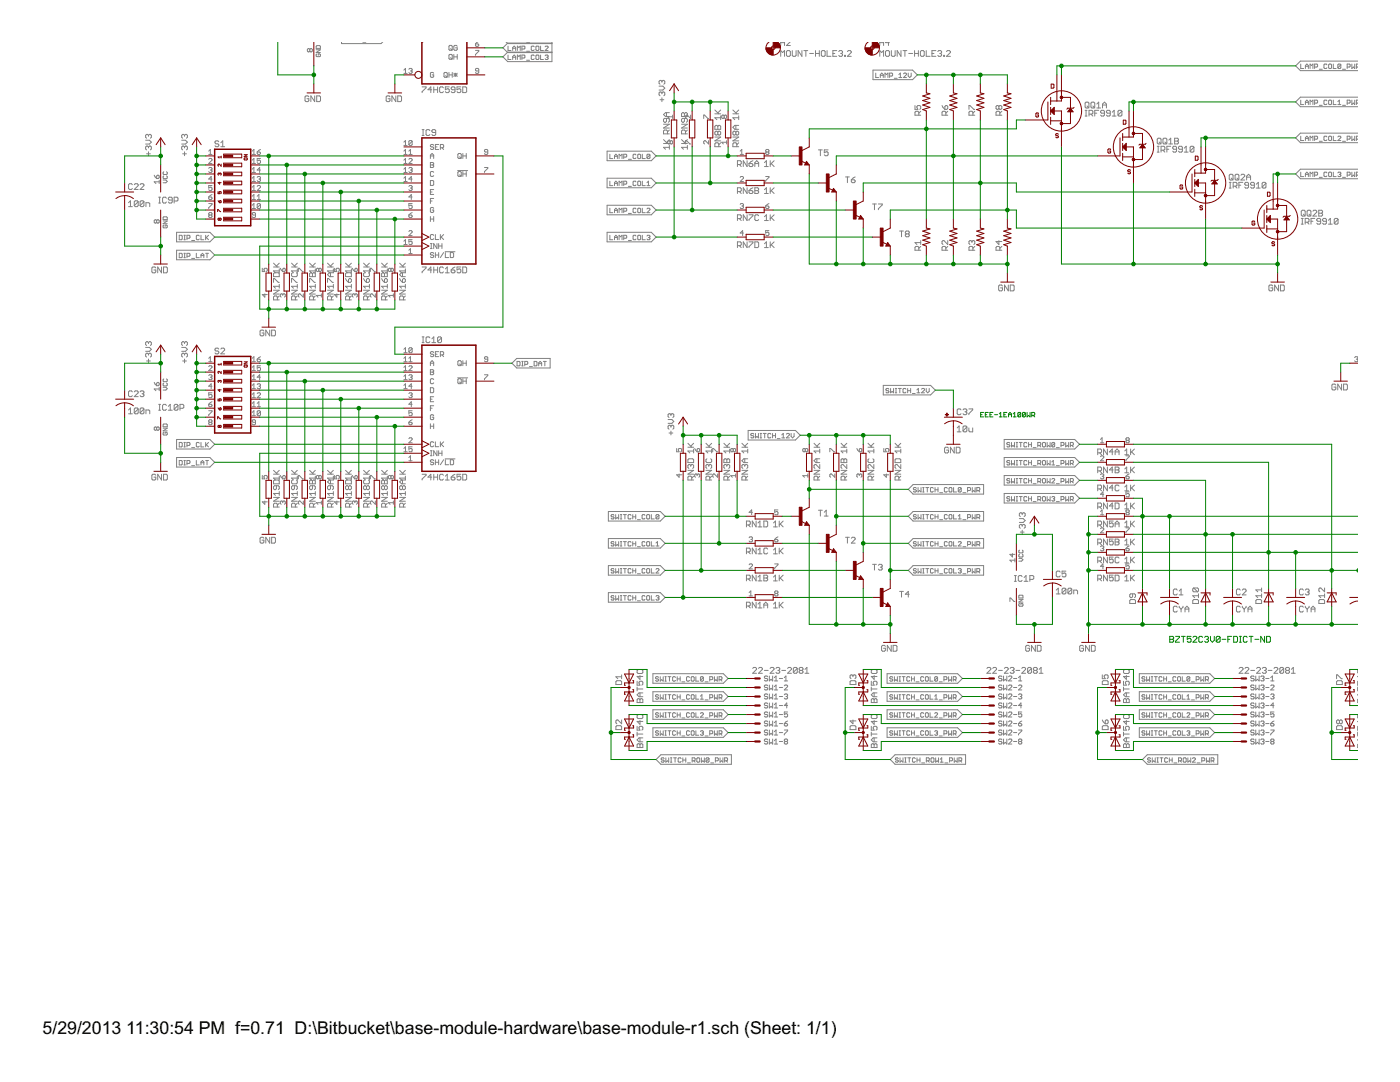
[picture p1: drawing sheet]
<svg xmlns="http://www.w3.org/2000/svg" width="279mm" height="216mm" viewBox="0 0 279 216" stroke-linecap="round" stroke-linejoin="round" font-family="sans-serif">
<defs><g id="words">
<g font-size="4">
<text x="8.5" y="206.4">5/29/2013</text>
<text x="25.2" y="206.4">11:30:54 PM f=0.71 D:\Bitbucket\base-module-hardware\base-module-r1.sch (Sheet: 1/1)</text>
</g>
</g></defs>
<g fill="#808080" stroke="#808080" stroke-width=".2">
<path d="M176.5 128.8l.2 .2z"/>
<path d="M176.1 128.8h.4z"/>
<path d="M176.1 128.8l-.2 .2z"/>
<path d="M175.9 129v.8z"/>
<path d="M175.9 129.8l.2 .1z"/>
<path d="M176.1 129.9h.4z"/>
<path d="M176.5 129.9l.2-.1z"/>
<path d="M176.7 129.3v.5z"/>
<path d="M176.3 129.3h.4z"/>
<path d="M177.1 128.8v1.1z"/>
<path d="M177.1 128.8l.8 1.1z"/>
<path d="M177.9 128.8v1.1z"/>
<path d="M178.2 128.8v1.1z"/>
<path d="M178.2 129.9h.6z"/>
<path d="M178.8 129.9l.2-.1z"/>
<path d="M179 129v.8z"/>
<path d="M178.8 128.8l.2 .2z"/>
<path d="M178.2 128.8h.6z"/>
<path d="M154.4 120.5l.3-.3z"/>
<path d="M154.7 120.2v1.1z"/>
<path d="M154.4 121.3h.7z"/>
<path d="M155.5 120.2v1.1z"/>
<path d="M155.5 120.9l.8-.7z"/>
<path d="M155.7 120.7l.6 .6z"/>
<path d="M154.4 115.1l.3-.3z"/>
<path d="M154.7 114.8v1.1z"/>
<path d="M154.4 115.9h.7z"/>
<path d="M155.5 114.8v1.1z"/>
<path d="M155.5 115.5l.8-.7z"/>
<path d="M155.7 115.3l.6 .6z"/>
<path d="M154.4 109.7l.3-.3z"/>
<path d="M154.7 109.4v1.1z"/>
<path d="M154.4 110.5h.7z"/>
<path d="M155.5 109.4v1.1z"/>
<path d="M155.5 110.1l.8-.7z"/>
<path d="M155.7 109.9l.6 .6z"/>
<path d="M154.4 104.4l.3-.4z"/>
<path d="M154.7 104v1.1z"/>
<path d="M154.4 105.1h.7z"/>
<path d="M155.5 104v1.1z"/>
<path d="M155.5 104.8l.8-.8z"/>
<path d="M155.7 104.5l.6 .6z"/>
<path d="M162.5 90l.3 .4z"/>
<path d="M162.5 90h1.1z"/>
<path d="M163.6 89.6v.8z"/>
<path d="M162.5 89.2h1.1z"/>
<path d="M162.5 88.5l.7 .7z"/>
<path d="M163.6 88.5l-.6 .5z"/>
<path d="M167.9 90l.3 .4z"/>
<path d="M167.9 90h1.1z"/>
<path d="M169 89.6v.8z"/>
<path d="M167.9 89.2h1.1z"/>
<path d="M167.9 88.5l.7 .7z"/>
<path d="M168.4 89l.6-.5z"/>
<path d="M173.2 90l.4 .4z"/>
<path d="M173.2 90h1.2z"/>
<path d="M174.4 89.6v.8z"/>
<path d="M173.2 89.2h1.2z"/>
<path d="M173.2 88.5l.8 .7z"/>
<path d="M173.8 89l.6-.5z"/>
<path d="M178.6 90l.4 .4z"/>
<path d="M178.6 90h1.2z"/>
<path d="M179.8 89.6v.8z"/>
<path d="M178.6 89.2h1.2z"/>
<path d="M178.6 88.5l.8 .7z"/>
<path d="M179.8 88.5l-.6 .5z"/>
<path d="M148.1 90l.3 .4z"/>
<path d="M148.1 90h1.1z"/>
<path d="M149.2 89.6v.8z"/>
<path d="M148.1 89.2h1.1z"/>
<path d="M148.1 88.5l.7 .7z"/>
<path d="M148.6 89l.6-.5z"/>
<path d="M144.5 90l.4 .4z"/>
<path d="M144.5 90h1.1z"/>
<path d="M145.6 89.6v.8z"/>
<path d="M144.5 89.2h1.1z"/>
<path d="M144.5 88.5l.7 .7z"/>
<path d="M145.1 89l.5-.5z"/>
<path d="M140.9 90l.4 .4z"/>
<path d="M140.9 90h1.1z"/>
<path d="M142 89.6v.8z"/>
<path d="M140.9 89.2h1.1z"/>
<path d="M140.9 88.5l.7 .7z"/>
<path d="M142 88.5l-.5 .5z"/>
<path d="M137.3 90l.4 .4z"/>
<path d="M137.3 90h1.1z"/>
<path d="M138.4 89.6v.8z"/>
<path d="M137.3 89.2h1.1z"/>
<path d="M137.3 88.5l.7 .7z"/>
<path d="M137.9 89l.5-.5z"/>
<path d="M133.9 86v.8z"/>
<path d="M133.5 86.4h.8z"/>
<path d="M133.3 85.4l.2 .2z"/>
<path d="M133.3 85v.4z"/>
<path d="M133.3 85l.2-.1z"/>
<path d="M133.5 84.9h.2z"/>
<path d="M133.7 84.9l.2 .1z"/>
<path d="M133.9 85v.3z"/>
<path d="M133.9 85l.2-.1z"/>
<path d="M134.1 84.9h.2z"/>
<path d="M134.3 84.9l.2 .1z"/>
<path d="M134.5 85v.4z"/>
<path d="M134.5 85.4l-.2 .2z"/>
<path d="M133.3 84.5h.8z"/>
<path d="M134.1 84.5l.4-.4z"/>
<path d="M134.1 83.7l.4 .4z"/>
<path d="M133.3 83.7h.8z"/>
<path d="M133.3 83.1l.2 .2z"/>
<path d="M133.3 82.7v.4z"/>
<path d="M133.3 82.7l.2-.2z"/>
<path d="M133.5 82.5h.2z"/>
<path d="M133.7 82.5l.2 .2z"/>
<path d="M133.9 82.7v.2z"/>
<path d="M133.9 82.7l.2-.2z"/>
<path d="M134.1 82.5h.2z"/>
<path d="M134.3 82.5l.2 .2z"/>
<path d="M134.5 82.7v.4z"/>
<path d="M134.5 83.1l-.2 .2z"/>
<path d="M150.2 134.3h.8z"/>
<path d="M151 133.6l-.8 .7z"/>
<path d="M151 133.4v.2z"/>
<path d="M150.8 133.2l.2 .2z"/>
<path d="M150.4 133.2h.4z"/>
<path d="M150.4 133.2l-.2 .2z"/>
<path d="M151.4 134.3h.7z"/>
<path d="M152.1 133.6l-.7 .7z"/>
<path d="M152.1 133.4v.2z"/>
<path d="M152 133.2l.1 .2z"/>
<path d="M151.6 133.2h.4z"/>
<path d="M151.6 133.2l-.2 .2z"/>
<path d="M152.5 133.8h.8z"/>
<path d="M153.7 134.3h.8z"/>
<path d="M153.7 134.3l.8-.7z"/>
<path d="M154.5 133.4v.2z"/>
<path d="M154.3 133.2l.2 .2z"/>
<path d="M153.9 133.2h.4z"/>
<path d="M153.7 133.4l.2-.2z"/>
<path d="M154.9 133.4l.1-.2z"/>
<path d="M155 133.2h.4z"/>
<path d="M155.4 133.2l.2 .2z"/>
<path d="M155.6 133.4v.2z"/>
<path d="M155.6 133.6l-.2 .2z"/>
<path d="M155.2 133.8h.2z"/>
<path d="M155.4 133.8l.2 .2z"/>
<path d="M155.6 134v.2z"/>
<path d="M155.6 134.2l-.2 .1z"/>
<path d="M155 134.3h.4z"/>
<path d="M154.9 134.2l.1 .1z"/>
<path d="M156 133.8h.8z"/>
<path d="M157.2 134.3h.7z"/>
<path d="M157.9 133.6l-.7 .7z"/>
<path d="M157.9 133.4v.2z"/>
<path d="M157.8 133.2l.1 .2z"/>
<path d="M157.4 133.2h.4z"/>
<path d="M157.4 133.2l-.2 .2z"/>
<path d="M158.3 133.4v.8z"/>
<path d="M158.3 133.4l.2-.2z"/>
<path d="M158.5 133.2h.4z"/>
<path d="M158.9 133.2l.2 .2z"/>
<path d="M159.1 133.4v.8z"/>
<path d="M159.1 134.2l-.2 .1z"/>
<path d="M158.5 134.3h.4z"/>
<path d="M158.3 134.2l.2 .1z"/>
<path d="M158.3 134.2l.8-.8z"/>
<path d="M159.5 133.4l.2-.2z"/>
<path d="M159.7 133.2h.4z"/>
<path d="M160.1 133.2l.2 .2z"/>
<path d="M160.3 133.4v.2z"/>
<path d="M160.3 133.6l-.2 .2z"/>
<path d="M160.1 133.8l.2 .2z"/>
<path d="M160.3 134v.2z"/>
<path d="M160.3 134.2l-.2 .1z"/>
<path d="M159.7 134.3h.4z"/>
<path d="M159.5 134.2l.2 .1z"/>
<path d="M159.5 134v.2z"/>
<path d="M159.5 134l.2-.2z"/>
<path d="M159.5 133.6l.2 .2z"/>
<path d="M159.5 133.4v.2z"/>
<path d="M159.7 133.8h.4z"/>
<path d="M160.7 133.6l.3-.4z"/>
<path d="M161 133.2v1.1z"/>
<path d="M160.7 134.3h.7z"/>
<path d="M127.1 140.2h1.2z"/>
<path d="M127.1 139.6v.6z"/>
<path d="M127.3 139.4l-.2 .2z"/>
<path d="M127.3 139.4h.2z"/>
<path d="M127.5 139.4l.2 .2z"/>
<path d="M127.9 139.4l-.2 .2z"/>
<path d="M127.9 139.4h.2z"/>
<path d="M128.1 139.4l.2 .2z"/>
<path d="M128.3 139.6v.6z"/>
<path d="M127.7 139.6v.6z"/>
<path d="M127.5 139h.8z"/>
<path d="M127.1 138.6l.4 .4z"/>
<path d="M127.1 138.6l.4-.3z"/>
<path d="M127.5 138.3h.8z"/>
<path d="M127.7 138.3v.7z"/>
<path d="M127.1 137.5h1.2z"/>
<path d="M127.1 137.1v.8z"/>
<path d="M127.1 135.9v.8z"/>
<path d="M127.1 136.7h.6z"/>
<path d="M127.5 136.3l.2 .4z"/>
<path d="M127.5 136.1v.2z"/>
<path d="M127.5 136.1l.2-.2z"/>
<path d="M127.7 135.9h.4z"/>
<path d="M128.1 135.9l.2 .2z"/>
<path d="M128.3 136.1v.4z"/>
<path d="M128.3 136.5l-.2 .2z"/>
<path d="M127.1 135h1.2z"/>
<path d="M127.1 135l.6 .6z"/>
<path d="M127.7 134.8v.8z"/>
<path d="M127.3 133.6l-.2 .2z"/>
<path d="M127.1 133.8v.4z"/>
<path d="M127.1 134.2l.2 .2z"/>
<path d="M127.3 134.4h.8z"/>
<path d="M128.1 134.4l.2-.2z"/>
<path d="M128.3 133.8v.4z"/>
<path d="M128.1 133.6l.2 .2z"/>
<path d="M127.1 149.2h1.2z"/>
<path d="M127.1 148.6v.6z"/>
<path d="M127.1 148.6l.2-.2z"/>
<path d="M127.3 148.4h.2z"/>
<path d="M127.5 148.4l.2 .2z"/>
<path d="M127.7 148.6l.2-.2z"/>
<path d="M127.9 148.4h.2z"/>
<path d="M128.1 148.4l.2 .2z"/>
<path d="M128.3 148.6v.6z"/>
<path d="M127.7 148.6v.6z"/>
<path d="M127.5 148h.8z"/>
<path d="M127.1 147.6l.4 .4z"/>
<path d="M127.5 147.2l-.4 .4z"/>
<path d="M127.5 147.2h.8z"/>
<path d="M127.7 147.2v.8z"/>
<path d="M127.1 146.5h1.2z"/>
<path d="M127.1 146.1v.8z"/>
<path d="M127.1 144.9v.8z"/>
<path d="M127.1 145.7h.6z"/>
<path d="M127.5 145.3l.2 .4z"/>
<path d="M127.5 145.1v.2z"/>
<path d="M127.5 145.1l.2-.2z"/>
<path d="M127.7 144.9h.4z"/>
<path d="M128.1 144.9l.2 .2z"/>
<path d="M128.3 145.1v.4z"/>
<path d="M128.3 145.5l-.2 .2z"/>
<path d="M127.1 144h1.2z"/>
<path d="M127.1 144l.6 .5z"/>
<path d="M127.7 143.8v.7z"/>
<path d="M127.3 142.6l-.2 .2z"/>
<path d="M127.1 142.8v.4z"/>
<path d="M127.1 143.2l.2 .2z"/>
<path d="M127.3 143.4h.8z"/>
<path d="M128.1 143.4l.2-.2z"/>
<path d="M128.3 142.8v.4z"/>
<path d="M128.1 142.6l.2 .2z"/>
<path d="M197 134.3h.7z"/>
<path d="M197 134.3l.7-.7z"/>
<path d="M197.7 133.4v.2z"/>
<path d="M197.5 133.2l.2 .2z"/>
<path d="M197.1 133.2h.4z"/>
<path d="M197.1 133.2l-.1 .2z"/>
<path d="M198.1 134.3h.8z"/>
<path d="M198.9 133.6l-.8 .7z"/>
<path d="M198.9 133.4v.2z"/>
<path d="M198.7 133.2l.2 .2z"/>
<path d="M198.3 133.2h.4z"/>
<path d="M198.3 133.2l-.2 .2z"/>
<path d="M199.3 133.8h.7z"/>
<path d="M200.4 134.3h.8z"/>
<path d="M201.2 133.6l-.8 .7z"/>
<path d="M201.2 133.4v.2z"/>
<path d="M201 133.2l.2 .2z"/>
<path d="M200.6 133.2h.4z"/>
<path d="M200.6 133.2l-.2 .2z"/>
<path d="M201.6 133.4l.2-.2z"/>
<path d="M201.8 133.2h.4z"/>
<path d="M202.2 133.2l.2 .2z"/>
<path d="M202.4 133.4v.2z"/>
<path d="M202.4 133.6l-.2 .2z"/>
<path d="M202 133.8h.2z"/>
<path d="M202.2 133.8l.2 .2z"/>
<path d="M202.4 134v.2z"/>
<path d="M202.4 134.2l-.2 .1z"/>
<path d="M201.8 134.3h.4z"/>
<path d="M201.6 134.2l.2 .1z"/>
<path d="M202.8 133.8h.7z"/>
<path d="M203.9 134.3h.8z"/>
<path d="M204.7 133.6l-.8 .7z"/>
<path d="M204.7 133.4v.2z"/>
<path d="M204.5 133.2l.2 .2z"/>
<path d="M204.1 133.2h.4z"/>
<path d="M204.1 133.2l-.2 .2z"/>
<path d="M205.1 133.4v.8z"/>
<path d="M205.1 133.4l.2-.2z"/>
<path d="M205.3 133.2h.4z"/>
<path d="M205.7 133.2l.1 .2z"/>
<path d="M205.8 133.4v.8z"/>
<path d="M205.8 134.2l-.1 .1z"/>
<path d="M205.3 134.3h.4z"/>
<path d="M205.1 134.2l.2 .1z"/>
<path d="M205.8 133.4l-.7 .8z"/>
<path d="M206.2 133.4l.2-.2z"/>
<path d="M206.4 133.2h.4z"/>
<path d="M206.8 133.2l.2 .2z"/>
<path d="M207 133.4v.2z"/>
<path d="M207 133.6l-.2 .2z"/>
<path d="M206.8 133.8l.2 .2z"/>
<path d="M207 134v.2z"/>
<path d="M207 134.2l-.2 .1z"/>
<path d="M206.4 134.3h.4z"/>
<path d="M206.2 134.2l.2 .1z"/>
<path d="M206.2 134v.2z"/>
<path d="M206.4 133.8l-.2 .2z"/>
<path d="M206.2 133.6l.2 .2z"/>
<path d="M206.2 133.4v.2z"/>
<path d="M206.4 133.8h.4z"/>
<path d="M207.4 133.6l.4-.4z"/>
<path d="M207.8 133.2v1.1z"/>
<path d="M207.4 134.3h.8z"/>
<path d="M173.9 140.2h1.1z"/>
<path d="M173.9 139.6v.6z"/>
<path d="M174.1 139.4l-.2 .2z"/>
<path d="M174.1 139.4h.2z"/>
<path d="M174.3 139.4l.2 .2z"/>
<path d="M174.6 139.4l-.1 .2z"/>
<path d="M174.6 139.4h.2z"/>
<path d="M174.8 139.4l.2 .2z"/>
<path d="M175 139.6v.6z"/>
<path d="M174.5 139.6v.6z"/>
<path d="M174.3 139h.7z"/>
<path d="M173.9 138.6l.4 .4z"/>
<path d="M173.9 138.6l.4-.3z"/>
<path d="M174.3 138.3h.7z"/>
<path d="M174.5 138.3v.7z"/>
<path d="M173.9 137.5h1.1z"/>
<path d="M173.9 137.1v.8z"/>
<path d="M173.9 135.9v.8z"/>
<path d="M173.9 136.7h.6z"/>
<path d="M174.3 136.3l.2 .4z"/>
<path d="M174.3 136.1v.2z"/>
<path d="M174.3 136.1l.2-.2z"/>
<path d="M174.5 135.9h.3z"/>
<path d="M174.8 135.9l.2 .2z"/>
<path d="M175 136.1v.4z"/>
<path d="M175 136.5l-.2 .2z"/>
<path d="M173.9 135h1.1z"/>
<path d="M173.9 135l.6 .6z"/>
<path d="M174.5 134.8v.8z"/>
<path d="M174.1 133.6l-.2 .2z"/>
<path d="M173.9 133.8v.4z"/>
<path d="M173.9 134.2l.2 .2z"/>
<path d="M174.1 134.4h.7z"/>
<path d="M174.8 134.4l.2-.2z"/>
<path d="M175 133.8v.4z"/>
<path d="M174.8 133.6l.2 .2z"/>
<path d="M173.9 149.2h1.1z"/>
<path d="M173.9 148.6v.6z"/>
<path d="M173.9 148.6l.2-.2z"/>
<path d="M174.1 148.4h.2z"/>
<path d="M174.3 148.4l.2 .2z"/>
<path d="M174.5 148.6l.1-.2z"/>
<path d="M174.6 148.4h.2z"/>
<path d="M174.8 148.4l.2 .2z"/>
<path d="M175 148.6v.6z"/>
<path d="M174.5 148.6v.6z"/>
<path d="M174.3 148h.7z"/>
<path d="M173.9 147.6l.4 .4z"/>
<path d="M174.3 147.2l-.4 .4z"/>
<path d="M174.3 147.2h.7z"/>
<path d="M174.5 147.2v.8z"/>
<path d="M173.9 146.5h1.1z"/>
<path d="M173.9 146.1v.8z"/>
<path d="M173.9 144.9v.8z"/>
<path d="M173.9 145.7h.6z"/>
<path d="M174.3 145.3l.2 .4z"/>
<path d="M174.3 145.1v.2z"/>
<path d="M174.3 145.1l.2-.2z"/>
<path d="M174.5 144.9h.3z"/>
<path d="M174.8 144.9l.2 .2z"/>
<path d="M175 145.1v.4z"/>
<path d="M175 145.5l-.2 .2z"/>
<path d="M173.9 144h1.1z"/>
<path d="M173.9 144l.6 .5z"/>
<path d="M174.5 143.8v.7z"/>
<path d="M174.1 142.6l-.2 .2z"/>
<path d="M173.9 142.8v.4z"/>
<path d="M173.9 143.2l.2 .2z"/>
<path d="M174.1 143.4h.7z"/>
<path d="M174.8 143.4l.2-.2z"/>
<path d="M175 142.8v.4z"/>
<path d="M174.8 142.6l.2 .2z"/>
<path d="M247.3 134.3h.8z"/>
<path d="M247.3 134.3l.8-.7z"/>
<path d="M248.1 133.4v.2z"/>
<path d="M247.9 133.2l.2 .2z"/>
<path d="M247.5 133.2h.4z"/>
<path d="M247.3 133.4l.2-.2z"/>
<path d="M248.5 134.3h.7z"/>
<path d="M249.2 133.6l-.7 .7z"/>
<path d="M249.2 133.4v.2z"/>
<path d="M249 133.2l.2 .2z"/>
<path d="M248.6 133.2h.4z"/>
<path d="M248.6 133.2l-.1 .2z"/>
<path d="M249.6 133.8h.8z"/>
<path d="M250.8 134.3h.7z"/>
<path d="M251.5 133.6l-.7 .7z"/>
<path d="M251.5 133.4v.2z"/>
<path d="M251.4 133.2l.1 .2z"/>
<path d="M251 133.2h.4z"/>
<path d="M250.8 133.4l.2-.2z"/>
<path d="M251.9 133.4l.2-.2z"/>
<path d="M252.1 133.2h.4z"/>
<path d="M252.5 133.2l.2 .2z"/>
<path d="M252.7 133.4v.2z"/>
<path d="M252.7 133.6l-.2 .2z"/>
<path d="M252.3 133.8h.2z"/>
<path d="M252.5 133.8l.2 .2z"/>
<path d="M252.7 134v.2z"/>
<path d="M252.7 134.2l-.2 .1z"/>
<path d="M252.1 134.3h.4z"/>
<path d="M251.9 134.2l.2 .1z"/>
<path d="M253.1 133.8h.8z"/>
<path d="M254.3 134.3h.7z"/>
<path d="M255 133.6l-.7 .7z"/>
<path d="M255 133.4v.2z"/>
<path d="M254.8 133.2l.2 .2z"/>
<path d="M254.4 133.2h.4z"/>
<path d="M254.4 133.2l-.1 .2z"/>
<path d="M255.4 133.4v.8z"/>
<path d="M255.4 133.4l.2-.2z"/>
<path d="M255.6 133.2h.4z"/>
<path d="M256 133.2l.2 .2z"/>
<path d="M256.2 133.4v.8z"/>
<path d="M256.2 134.2l-.2 .1z"/>
<path d="M255.6 134.3h.4z"/>
<path d="M255.4 134.2l.2 .1z"/>
<path d="M256.2 133.4l-.8 .8z"/>
<path d="M256.6 133.4l.2-.2z"/>
<path d="M256.8 133.2h.4z"/>
<path d="M257.2 133.2l.1 .2z"/>
<path d="M257.3 133.4v.2z"/>
<path d="M257.3 133.6l-.1 .2z"/>
<path d="M257.2 133.8l.1 .2z"/>
<path d="M257.3 134v.2z"/>
<path d="M257.3 134.2l-.1 .1z"/>
<path d="M256.8 134.3h.4z"/>
<path d="M256.6 134.2l.2 .1z"/>
<path d="M256.6 134v.2z"/>
<path d="M256.8 133.8l-.2 .2z"/>
<path d="M256.6 133.6l.2 .2z"/>
<path d="M256.6 133.4v.2z"/>
<path d="M256.8 133.8h.4z"/>
<path d="M257.7 133.6l.4-.4z"/>
<path d="M258.1 133.2v1.1z"/>
<path d="M257.7 134.3h.8z"/>
<path d="M224.2 140.2h1.2z"/>
<path d="M224.2 139.6v.6z"/>
<path d="M224.4 139.4l-.2 .2z"/>
<path d="M224.4 139.4h.2z"/>
<path d="M224.6 139.4l.2 .2z"/>
<path d="M225 139.4l-.2 .2z"/>
<path d="M225 139.4h.2z"/>
<path d="M225.2 139.4l.2 .2z"/>
<path d="M225.4 139.6v.6z"/>
<path d="M224.8 139.6v.6z"/>
<path d="M224.6 139h.8z"/>
<path d="M224.2 138.6l.4 .4z"/>
<path d="M224.2 138.6l.4-.3z"/>
<path d="M224.6 138.3h.8z"/>
<path d="M224.8 138.3v.7z"/>
<path d="M224.2 137.5h1.2z"/>
<path d="M224.2 137.1v.8z"/>
<path d="M224.2 135.9v.8z"/>
<path d="M224.2 136.7h.6z"/>
<path d="M224.6 136.3l.2 .4z"/>
<path d="M224.6 136.1v.2z"/>
<path d="M224.6 136.1l.2-.2z"/>
<path d="M224.8 135.9h.4z"/>
<path d="M225.2 135.9l.2 .2z"/>
<path d="M225.4 136.1v.4z"/>
<path d="M225.4 136.5l-.2 .2z"/>
<path d="M224.2 135h1.2z"/>
<path d="M224.2 135l.6 .6z"/>
<path d="M224.8 134.8v.8z"/>
<path d="M224.4 133.6l-.2 .2z"/>
<path d="M224.2 133.8v.4z"/>
<path d="M224.2 134.2l.2 .2z"/>
<path d="M224.4 134.4h.8z"/>
<path d="M225.2 134.4l.2-.2z"/>
<path d="M225.4 133.8v.4z"/>
<path d="M225.2 133.6l.2 .2z"/>
<path d="M224.2 149.2h1.2z"/>
<path d="M224.2 148.6v.6z"/>
<path d="M224.2 148.6l.2-.2z"/>
<path d="M224.4 148.4h.2z"/>
<path d="M224.6 148.4l.2 .2z"/>
<path d="M224.8 148.6l.2-.2z"/>
<path d="M225 148.4h.2z"/>
<path d="M225.2 148.4l.2 .2z"/>
<path d="M225.4 148.6v.6z"/>
<path d="M224.8 148.6v.6z"/>
<path d="M224.6 148h.8z"/>
<path d="M224.2 147.6l.4 .4z"/>
<path d="M224.6 147.2l-.4 .4z"/>
<path d="M224.6 147.2h.8z"/>
<path d="M224.8 147.2v.8z"/>
<path d="M224.2 146.5h1.2z"/>
<path d="M224.2 146.1v.8z"/>
<path d="M224.2 144.9v.8z"/>
<path d="M224.2 145.7h.6z"/>
<path d="M224.6 145.3l.2 .4z"/>
<path d="M224.6 145.1v.2z"/>
<path d="M224.6 145.1l.2-.2z"/>
<path d="M224.8 144.9h.4z"/>
<path d="M225.2 144.9l.2 .2z"/>
<path d="M225.4 145.1v.4z"/>
<path d="M225.4 145.5l-.2 .2z"/>
<path d="M224.2 144h1.2z"/>
<path d="M224.2 144l.6 .5z"/>
<path d="M224.8 143.8v.7z"/>
<path d="M224.4 142.6l-.2 .2z"/>
<path d="M224.2 142.8v.4z"/>
<path d="M224.2 143.2l.2 .2z"/>
<path d="M224.4 143.4h.8z"/>
<path d="M225.2 143.4l.2-.2z"/>
<path d="M225.4 142.8v.4z"/>
<path d="M225.2 142.6l.2 .2z"/>
<path d="M224.5 90l.4-.4z"/>
<path d="M224.9 89.6v1.1z"/>
<path d="M224.5 90.7h.7z"/>
<path d="M225.6 89.6v1.1z"/>
<path d="M225.6 90.4l.8-.8z"/>
<path d="M225.8 90.2l.6 .5z"/>
<path d="M224.5 93.6l.4-.4z"/>
<path d="M224.9 93.2v1.1z"/>
<path d="M224.5 94.3h.7z"/>
<path d="M225.6 93.2v1.1z"/>
<path d="M225.6 94l.8-.8z"/>
<path d="M225.8 93.8l.6 .5z"/>
<path d="M224.5 97.2l.4-.4z"/>
<path d="M224.9 96.8v1.1z"/>
<path d="M224.5 97.9h.7z"/>
<path d="M225.6 96.8v1.1z"/>
<path d="M225.6 97.6l.8-.8z"/>
<path d="M225.8 97.4l.6 .5z"/>
<path d="M224.9 100.4l-.4 .4z"/>
<path d="M224.9 100.4v1.1z"/>
<path d="M224.5 101.5h.7z"/>
<path d="M225.6 100.4v1.1z"/>
<path d="M226.4 100.4l-.8 .8z"/>
<path d="M225.8 101l.6 .5z"/>
<path d="M224.5 104.4l.4-.4z"/>
<path d="M224.9 104v1.1z"/>
<path d="M224.5 105.1h.7z"/>
<path d="M225.6 104v1.1z"/>
<path d="M226.4 104l-.8 .8z"/>
<path d="M225.8 104.5l.6 .6z"/>
<path d="M224.5 107.9l.4-.3z"/>
<path d="M224.9 107.6v1.1z"/>
<path d="M224.5 108.7h.7z"/>
<path d="M225.6 107.6v1.1z"/>
<path d="M225.6 108.3l.8-.7z"/>
<path d="M225.8 108.1l.6 .6z"/>
<path d="M224.5 111.5l.4-.3z"/>
<path d="M224.9 111.2v1.1z"/>
<path d="M224.5 112.3h.7z"/>
<path d="M225.6 111.2v1.1z"/>
<path d="M225.6 111.9l.8-.7z"/>
<path d="M225.8 111.7l.6 .6z"/>
<path d="M224.5 115.1l.4-.3z"/>
<path d="M224.9 114.8v1.1z"/>
<path d="M224.5 115.9h.7z"/>
<path d="M225.6 114.8v1.1z"/>
<path d="M225.6 115.5l.8-.7z"/>
<path d="M225.8 115.3l.6 .6z"/>
<path d="M216 128.8l.2 .2z"/>
<path d="M215.7 128.8h.3z"/>
<path d="M215.7 128.8l-.2 .2z"/>
<path d="M215.5 129v.8z"/>
<path d="M215.5 129.8l.2 .1z"/>
<path d="M215.7 129.9h.3z"/>
<path d="M216 129.9l.2-.1z"/>
<path d="M216.2 129.3v.5z"/>
<path d="M215.9 129.3h.3z"/>
<path d="M216.6 128.8v1.1z"/>
<path d="M216.6 128.8l.8 1.1z"/>
<path d="M217.4 128.8v1.1z"/>
<path d="M217.8 128.8v1.1z"/>
<path d="M217.8 129.9h.6z"/>
<path d="M218.4 129.9l.2-.1z"/>
<path d="M218.6 129v.8z"/>
<path d="M218.4 128.8l.2 .2z"/>
<path d="M217.8 128.8h.6z"/>
<path d="M234.8 121l.1 .2z"/>
<path d="M234.4 121h.4z"/>
<path d="M234.2 121.2l.2-.2z"/>
<path d="M234.2 121.2v.7z"/>
<path d="M234.2 121.9l.2 .2z"/>
<path d="M234.4 122.1h.4z"/>
<path d="M234.8 122.1l.1-.2z"/>
<path d="M235.3 121v.2z"/>
<path d="M235.3 121.2l.4 .3z"/>
<path d="M235.7 121.5l.4-.3z"/>
<path d="M236.1 121v.2z"/>
<path d="M235.7 121.5v.6z"/>
<path d="M236.5 121.3v.8z"/>
<path d="M236.5 121.3l.4-.3z"/>
<path d="M236.9 121l.4 .3z"/>
<path d="M237.3 121.3v.8z"/>
<path d="M236.5 121.5h.8z"/>
<path d="M247.3 121l.2 .2z"/>
<path d="M247 121h.3z"/>
<path d="M247 121l-.2 .2z"/>
<path d="M246.8 121.2v.7z"/>
<path d="M246.8 121.9l.2 .2z"/>
<path d="M247 122.1h.3z"/>
<path d="M247.3 122.1l.2-.2z"/>
<path d="M247.9 121v.2z"/>
<path d="M247.9 121.2l.4 .3z"/>
<path d="M248.3 121.5l.4-.3z"/>
<path d="M248.7 121v.2z"/>
<path d="M248.3 121.5v.6z"/>
<path d="M249.1 121.3v.8z"/>
<path d="M249.1 121.3l.4-.3z"/>
<path d="M249.5 121l.4 .3z"/>
<path d="M249.9 121.3v.8z"/>
<path d="M249.1 121.5h.8z"/>
<path d="M259.9 121l.2 .2z"/>
<path d="M259.5 121h.4z"/>
<path d="M259.3 121.2l.2-.2z"/>
<path d="M259.3 121.2v.7z"/>
<path d="M259.3 121.9l.2 .2z"/>
<path d="M259.5 122.1h.4z"/>
<path d="M259.9 122.1l.2-.2z"/>
<path d="M260.5 121v.2z"/>
<path d="M260.5 121.2l.4 .3z"/>
<path d="M260.9 121.5l.4-.3z"/>
<path d="M261.3 121v.2z"/>
<path d="M260.9 121.5v.6z"/>
<path d="M261.7 121.3v.8z"/>
<path d="M261.7 121.3l.3-.3z"/>
<path d="M262 121l.4 .3z"/>
<path d="M262.4 121.3v.8z"/>
<path d="M261.7 121.5h.7z"/>
<path d="M210.8 117.8l.4-.4z"/>
<path d="M211.2 117.4v1.1z"/>
<path d="M210.8 118.5h.8z"/>
<path d="M212 117.6v.7z"/>
<path d="M212 117.6l.2-.2z"/>
<path d="M212.2 117.4h.3z"/>
<path d="M212.5 117.4l.2 .2z"/>
<path d="M212.7 117.6v.7z"/>
<path d="M212.7 118.3l-.2 .2z"/>
<path d="M212.2 118.5h.3z"/>
<path d="M212 118.3l.2 .2z"/>
<path d="M212 118.3l.7-.7z"/>
<path d="M213.1 117.6v.7z"/>
<path d="M213.1 117.6l.2-.2z"/>
<path d="M213.3 117.4h.4z"/>
<path d="M213.7 117.4l.2 .2z"/>
<path d="M213.9 117.6v.7z"/>
<path d="M213.9 118.3l-.2 .2z"/>
<path d="M213.3 118.5h.4z"/>
<path d="M213.1 118.3l.2 .2z"/>
<path d="M213.1 118.3l.8-.7z"/>
<path d="M214.3 117.8v.7z"/>
<path d="M214.3 117.8h.6z"/>
<path d="M214.9 117.8l.2 .1z"/>
<path d="M215.1 117.9v.6z"/>
<path d="M205.3 128.8l.2 .2z"/>
<path d="M204.9 128.8h.4z"/>
<path d="M204.9 128.8l-.2 .2z"/>
<path d="M204.7 129v.8z"/>
<path d="M204.7 129.8l.2 .1z"/>
<path d="M204.9 129.9h.4z"/>
<path d="M205.3 129.9l.2-.1z"/>
<path d="M205.5 129.3v.5z"/>
<path d="M205.1 129.3h.4z"/>
<path d="M205.8 128.8v1.1z"/>
<path d="M205.8 128.8l.8 1.1z"/>
<path d="M206.6 128.8v1.1z"/>
<path d="M207 128.8v1.1z"/>
<path d="M207 129.9h.6z"/>
<path d="M207.6 129.9l.2-.1z"/>
<path d="M207.8 129v.8z"/>
<path d="M207.6 128.8l.2 .2z"/>
<path d="M207 128.8h.6z"/>
<path d="M204 105.8v.8z"/>
<path d="M203.6 106.2h.8z"/>
<path d="M203.4 105.2l.2 .2z"/>
<path d="M203.4 104.8v.4z"/>
<path d="M203.4 104.8l.2-.2z"/>
<path d="M203.6 104.6h.2z"/>
<path d="M203.8 104.6l.2 .2z"/>
<path d="M204 104.8v.2z"/>
<path d="M204 104.8l.2-.2z"/>
<path d="M204.2 104.6h.2z"/>
<path d="M204.4 104.6l.2 .2z"/>
<path d="M204.6 104.8v.4z"/>
<path d="M204.4 105.4l.2-.2z"/>
<path d="M203.4 104.2h.8z"/>
<path d="M204.2 104.2l.4-.3z"/>
<path d="M204.2 103.5l.4 .4z"/>
<path d="M203.4 103.5h.8z"/>
<path d="M203.4 102.9l.2 .2z"/>
<path d="M203.4 102.5v.4z"/>
<path d="M203.4 102.5l.2-.2z"/>
<path d="M203.6 102.3h.2z"/>
<path d="M203.8 102.3l.2 .2z"/>
<path d="M204 102.5v.2z"/>
<path d="M204 102.5l.2-.2z"/>
<path d="M204.2 102.3h.2z"/>
<path d="M204.4 102.3l.2 .2z"/>
<path d="M204.6 102.5v.4z"/>
<path d="M204.4 103.1l.2-.2z"/>
<path d="M199.9 56.9l.2 .2z"/>
<path d="M199.5 56.9h.4z"/>
<path d="M199.5 56.9l-.2 .2z"/>
<path d="M199.3 57.1v.7z"/>
<path d="M199.3 57.8l.2 .2z"/>
<path d="M199.5 58h.4z"/>
<path d="M199.9 58l.2-.2z"/>
<path d="M200.1 57.4v.4z"/>
<path d="M199.7 57.4h.4z"/>
<path d="M200.5 56.9v1.1z"/>
<path d="M200.5 56.9l.7 1.1z"/>
<path d="M201.2 56.9v1.1z"/>
<path d="M201.6 56.9v1.1z"/>
<path d="M201.6 58h.6z"/>
<path d="M202.2 58l.2-.2z"/>
<path d="M202.4 57.1v.7z"/>
<path d="M202.2 56.9l.2 .2z"/>
<path d="M201.6 56.9h.6z"/>
<path d="M152.6 32.4l.4-.3z"/>
<path d="M153 32.1v1.1z"/>
<path d="M152.6 33.2h.7z"/>
<path d="M153.7 32.1v1.1z"/>
<path d="M153.7 32.8l.8-.7z"/>
<path d="M153.9 32.6l.6 .6z"/>
<path d="M152.6 37.8l.4-.3z"/>
<path d="M153 37.5v1.1z"/>
<path d="M152.6 38.6h.7z"/>
<path d="M153.7 37.5v1.1z"/>
<path d="M153.7 38.2l.8-.7z"/>
<path d="M153.9 38l.6 .6z"/>
<path d="M152.6 43.2l.4-.3z"/>
<path d="M153 42.9v1.1z"/>
<path d="M152.6 44h.7z"/>
<path d="M153.7 42.9v1.1z"/>
<path d="M153.7 43.6l.8-.7z"/>
<path d="M153.9 43.4l.6 .6z"/>
<path d="M152.6 48.6l.4-.3z"/>
<path d="M153 48.3v1.1z"/>
<path d="M152.6 49.4h.7z"/>
<path d="M153.7 48.3v1.1z"/>
<path d="M153.7 49l.8-.7z"/>
<path d="M153.9 48.8l.6 .6z"/>
<path d="M146.3 23.5l.3 .4z"/>
<path d="M146.3 23.5h1.1z"/>
<path d="M147.4 23.1v.8z"/>
<path d="M146.3 22.7h1.1z"/>
<path d="M146.3 21.9l.7 .8z"/>
<path d="M147.4 21.9l-.5 .6z"/>
<path d="M142.7 23.5l.4 .4z"/>
<path d="M142.7 23.5h1.1z"/>
<path d="M143.8 23.1v.8z"/>
<path d="M142.7 22.7h1.1z"/>
<path d="M142.7 21.9l.7 .8z"/>
<path d="M143.3 22.5l.5-.6z"/>
<path d="M132.4 29.4l.4 .4z"/>
<path d="M132.4 29.4h1.2z"/>
<path d="M133.6 29v.8z"/>
<path d="M132.4 28.6h1.2z"/>
<path d="M132.4 27.9l.8 .7z"/>
<path d="M133.6 27.9l-.6 .5z"/>
<path d="M136 29.4l.4 .4z"/>
<path d="M136 29.4h1.2z"/>
<path d="M137.2 29v.8z"/>
<path d="M136 28.6h1.2z"/>
<path d="M136 27.9l.8 .7z"/>
<path d="M136.6 28.4l.6-.5z"/>
<path d="M132.1 19.5v.8z"/>
<path d="M131.7 19.9h.8z"/>
<path d="M131.5 18.9l.2 .2z"/>
<path d="M131.5 18.5v.4z"/>
<path d="M131.5 18.5l.2-.1z"/>
<path d="M131.7 18.4h.2z"/>
<path d="M131.9 18.4l.2 .1z"/>
<path d="M132.1 18.5v.2z"/>
<path d="M132.1 18.5l.2-.1z"/>
<path d="M132.3 18.4h.2z"/>
<path d="M132.5 18.4l.2 .1z"/>
<path d="M132.7 18.5v.4z"/>
<path d="M132.5 19.1l.2-.2z"/>
<path d="M131.5 18h.8z"/>
<path d="M132.3 18l.4-.4z"/>
<path d="M132.3 17.2l.4 .4z"/>
<path d="M131.5 17.2h.8z"/>
<path d="M131.5 16.6l.2 .2z"/>
<path d="M131.5 16.2v.4z"/>
<path d="M131.5 16.2l.2-.2z"/>
<path d="M131.7 16h.2z"/>
<path d="M131.9 16l.2 .2z"/>
<path d="M132.1 16.2v.2z"/>
<path d="M132.1 16.2l.2-.2z"/>
<path d="M132.3 16h.2z"/>
<path d="M132.5 16l.2 .2z"/>
<path d="M132.7 16.2v.4z"/>
<path d="M132.5 16.8l.2-.2z"/>
<path d="M216.6 23.2h.3z"/>
<path d="M216.7 22v1.2z"/>
<path d="M216.6 22h.3z"/>
<path d="M217.3 22v1.2z"/>
<path d="M217.3 22h.6z"/>
<path d="M217.9 22l.2 .2z"/>
<path d="M218.1 22.2v.4z"/>
<path d="M217.9 22.8l.2-.2z"/>
<path d="M217.3 22.8h.6z"/>
<path d="M217.7 22.8l.4 .4z"/>
<path d="M218.5 22v1.2z"/>
<path d="M218.5 22h.8z"/>
<path d="M218.5 22.6h.4z"/>
<path d="M219.6 23l.2 .2z"/>
<path d="M219.8 23.2h.4z"/>
<path d="M220.2 23.2l.2-.2z"/>
<path d="M220.4 22.2v.8z"/>
<path d="M220.2 22l.2 .2z"/>
<path d="M219.8 22h.4z"/>
<path d="M219.8 22l-.2 .2z"/>
<path d="M219.6 22.2v.2z"/>
<path d="M219.6 22.4l.2 .2z"/>
<path d="M219.8 22.6h.6z"/>
<path d="M220.8 23l.2 .2z"/>
<path d="M221 23.2h.4z"/>
<path d="M221.4 23.2l.2-.2z"/>
<path d="M221.6 22.2v.8z"/>
<path d="M221.4 22l.2 .2z"/>
<path d="M221 22h.4z"/>
<path d="M221 22l-.2 .2z"/>
<path d="M220.8 22.2v.2z"/>
<path d="M220.8 22.4l.2 .2z"/>
<path d="M221 22.6h.6z"/>
<path d="M222 22.4l.4-.4z"/>
<path d="M222.4 22v1.2z"/>
<path d="M222 23.2h.7z"/>
<path d="M223.1 22.2v.8z"/>
<path d="M223.1 22.2l.2-.2z"/>
<path d="M223.3 22h.4z"/>
<path d="M223.7 22l.2 .2z"/>
<path d="M223.9 22.2v.8z"/>
<path d="M223.9 23l-.2 .2z"/>
<path d="M223.3 23.2h.4z"/>
<path d="M223.1 23l.2 .2z"/>
<path d="M223.1 23l.8-.8z"/>
<path d="M230.9 30.4h.4z"/>
<path d="M231.1 29.2v1.2z"/>
<path d="M230.9 29.2h.4z"/>
<path d="M231.7 29.2v1.2z"/>
<path d="M231.7 29.2h.6z"/>
<path d="M232.3 29.2l.2 .2z"/>
<path d="M232.5 29.4v.4z"/>
<path d="M232.5 29.8l-.2 .2z"/>
<path d="M231.7 30h.6z"/>
<path d="M232.1 30l.4 .4z"/>
<path d="M232.9 29.2v1.2z"/>
<path d="M232.9 29.2h.7z"/>
<path d="M232.9 29.8h.4z"/>
<path d="M234 30.2l.2 .2z"/>
<path d="M234.2 30.4h.4z"/>
<path d="M234.8 30.2l-.2 .2z"/>
<path d="M234.8 29.4v.8z"/>
<path d="M234.6 29.2l.2 .2z"/>
<path d="M234.2 29.2h.4z"/>
<path d="M234.2 29.2l-.2 .2z"/>
<path d="M234 29.4v.2z"/>
<path d="M234 29.6l.2 .2z"/>
<path d="M234.2 29.8h.6z"/>
<path d="M235.2 30.2l.2 .2z"/>
<path d="M235.4 30.4h.4z"/>
<path d="M235.8 30.4l.2-.2z"/>
<path d="M236 29.4v.8z"/>
<path d="M235.8 29.2l.2 .2z"/>
<path d="M235.4 29.2h.4z"/>
<path d="M235.4 29.2l-.2 .2z"/>
<path d="M235.2 29.4v.2z"/>
<path d="M235.2 29.6l.2 .2z"/>
<path d="M235.4 29.8h.6z"/>
<path d="M236.3 29.6l.4-.4z"/>
<path d="M236.7 29.2v1.2z"/>
<path d="M236.3 30.4h.8z"/>
<path d="M237.5 29.4v.8z"/>
<path d="M237.7 29.2l-.2 .2z"/>
<path d="M237.7 29.2h.4z"/>
<path d="M238.1 29.2l.2 .2z"/>
<path d="M238.3 29.4v.8z"/>
<path d="M238.1 30.4l.2-.2z"/>
<path d="M237.7 30.4h.4z"/>
<path d="M237.5 30.2l.2 .2z"/>
<path d="M238.3 29.4l-.8 .8z"/>
<path d="M245.3 37.5h.4z"/>
<path d="M245.5 36.4v1.1z"/>
<path d="M245.3 36.4h.4z"/>
<path d="M246.1 36.4v1.1z"/>
<path d="M246.1 36.4h.6z"/>
<path d="M246.7 36.4l.2 .2z"/>
<path d="M246.9 36.6v.4z"/>
<path d="M246.7 37.1l.2-.1z"/>
<path d="M246.1 37.1h.6z"/>
<path d="M246.5 37.1l.4 .4z"/>
<path d="M247.2 36.4v1.1z"/>
<path d="M247.2 36.4h.8z"/>
<path d="M247.2 37h.4z"/>
<path d="M248.4 37.3l.2 .2z"/>
<path d="M248.6 37.5h.4z"/>
<path d="M249 37.5l.2-.2z"/>
<path d="M249.2 36.6v.7z"/>
<path d="M249 36.4l.2 .2z"/>
<path d="M248.6 36.4h.4z"/>
<path d="M248.4 36.6l.2-.2z"/>
<path d="M248.4 36.6v.2z"/>
<path d="M248.4 36.8l.2 .2z"/>
<path d="M248.6 37h.6z"/>
<path d="M249.6 37.3l.2 .2z"/>
<path d="M249.8 37.5h.3z"/>
<path d="M250.1 37.5l.2-.2z"/>
<path d="M250.3 36.6v.7z"/>
<path d="M250.1 36.4l.2 .2z"/>
<path d="M249.8 36.4h.3z"/>
<path d="M249.8 36.4l-.2 .2z"/>
<path d="M249.6 36.6v.2z"/>
<path d="M249.6 36.8l.2 .2z"/>
<path d="M249.8 37h.5z"/>
<path d="M250.7 36.8l.4-.4z"/>
<path d="M251.1 36.4v1.1z"/>
<path d="M250.7 37.5h.8z"/>
<path d="M251.9 36.6v.7z"/>
<path d="M251.9 36.6l.2-.2z"/>
<path d="M252.1 36.4h.4z"/>
<path d="M252.5 36.4l.1 .2z"/>
<path d="M252.6 36.6v.7z"/>
<path d="M252.6 37.3l-.1 .2z"/>
<path d="M252.1 37.5h.4z"/>
<path d="M251.9 37.3l.2 .2z"/>
<path d="M251.9 37.3l.7-.7z"/>
<path d="M259.7 44.7h.4z"/>
<path d="M259.9 43.6v1.1z"/>
<path d="M259.7 43.6h.4z"/>
<path d="M260.5 43.6v1.1z"/>
<path d="M260.5 43.6h.5z"/>
<path d="M261 43.6l.2 .2z"/>
<path d="M261.2 43.8v.4z"/>
<path d="M261.2 44.2l-.2 .1z"/>
<path d="M260.5 44.3h.5z"/>
<path d="M260.9 44.3l.3 .4z"/>
<path d="M261.6 43.6v1.1z"/>
<path d="M261.6 43.6h.8z"/>
<path d="M261.6 44.2h.4z"/>
<path d="M262.8 44.5l.2 .2z"/>
<path d="M263 44.7h.4z"/>
<path d="M263.4 44.7l.2-.2z"/>
<path d="M263.6 43.8v.7z"/>
<path d="M263.4 43.6l.2 .2z"/>
<path d="M263 43.6h.4z"/>
<path d="M262.8 43.8l.2-.2z"/>
<path d="M262.8 43.8v.2z"/>
<path d="M262.8 44l.2 .2z"/>
<path d="M263 44.2h.6z"/>
<path d="M263.9 44.5l.2 .2z"/>
<path d="M264.1 44.7h.4z"/>
<path d="M264.5 44.7l.2-.2z"/>
<path d="M264.7 43.8v.7z"/>
<path d="M264.5 43.6l.2 .2z"/>
<path d="M264.1 43.6h.4z"/>
<path d="M264.1 43.6l-.2 .2z"/>
<path d="M263.9 43.8v.2z"/>
<path d="M263.9 44l.2 .2z"/>
<path d="M264.1 44.2h.6z"/>
<path d="M265.1 44l.4-.4z"/>
<path d="M265.5 43.6v1.1z"/>
<path d="M265.1 44.7h.8z"/>
<path d="M266.3 43.8v.7z"/>
<path d="M266.3 43.8l.2-.2z"/>
<path d="M266.5 43.6h.3z"/>
<path d="M266.8 43.6l.2 .2z"/>
<path d="M267 43.8v.7z"/>
<path d="M267 44.5l-.2 .2z"/>
<path d="M266.5 44.7h.3z"/>
<path d="M266.3 44.5l.2 .2z"/>
<path d="M266.3 44.5l.7-.7z"/>
<path d="M253.8 56.9l.2 .2z"/>
<path d="M253.4 56.9h.4z"/>
<path d="M253.4 56.9l-.2 .2z"/>
<path d="M253.2 57.1v.7z"/>
<path d="M253.2 57.8l.2 .2z"/>
<path d="M253.4 58h.4z"/>
<path d="M253.8 58l.2-.2z"/>
<path d="M254 57.4v.4z"/>
<path d="M253.6 57.4h.4z"/>
<path d="M254.4 56.9v1.1z"/>
<path d="M254.4 56.9l.8 1.1z"/>
<path d="M255.2 56.9v1.1z"/>
<path d="M255.5 56.9v1.1z"/>
<path d="M255.5 58h.6z"/>
<path d="M256.1 58l.2-.2z"/>
<path d="M256.3 57.1v.7z"/>
<path d="M256.1 56.9l.2 .2z"/>
<path d="M255.5 56.9h.6z"/>
<path d="M84.2 17.3h.8z"/>
<path d="M85 17.3v.2z"/>
<path d="M84.2 18.3l.8-.8z"/>
<path d="M84.2 18.3v.2z"/>
<path d="M86 17.3v1.2z"/>
<path d="M86 17.3l-.6 .6z"/>
<path d="M85.4 17.9h.8z"/>
<path d="M86.6 17.3v1.2z"/>
<path d="M86.6 17.9h.7z"/>
<path d="M87.3 17.3v1.2z"/>
<path d="M88.3 17.3l.2 .2z"/>
<path d="M87.9 17.3h.4z"/>
<path d="M87.9 17.3l-.2 .2z"/>
<path d="M87.7 17.5v.8z"/>
<path d="M87.7 18.3l.2 .2z"/>
<path d="M87.9 18.5h.4z"/>
<path d="M88.3 18.5l.2-.2z"/>
<path d="M88.9 17.3h.8z"/>
<path d="M88.9 17.3v.6z"/>
<path d="M88.9 17.9l.4-.2z"/>
<path d="M89.3 17.7h.2z"/>
<path d="M89.5 17.7l.2 .2z"/>
<path d="M89.7 17.9v.4z"/>
<path d="M89.5 18.5l.2-.2z"/>
<path d="M89.1 18.5h.4z"/>
<path d="M88.9 18.3l.2 .2z"/>
<path d="M90 18.3l.2 .2z"/>
<path d="M90.2 18.5h.4z"/>
<path d="M90.6 18.5l.2-.2z"/>
<path d="M90.8 17.5v.8z"/>
<path d="M90.6 17.3l.2 .2z"/>
<path d="M90.2 17.3h.4z"/>
<path d="M90.2 17.3l-.2 .2z"/>
<path d="M90 17.5v.2z"/>
<path d="M90 17.7l.2 .2z"/>
<path d="M90.2 17.9h.6z"/>
<path d="M91.2 17.3h.8z"/>
<path d="M91.2 17.3v.6z"/>
<path d="M91.2 17.9l.4-.2z"/>
<path d="M91.6 17.7h.2z"/>
<path d="M91.8 17.7l.2 .2z"/>
<path d="M92 17.9v.4z"/>
<path d="M92 18.3l-.2 .2z"/>
<path d="M91.4 18.5h.4z"/>
<path d="M91.2 18.3l.2 .2z"/>
<path d="M92.4 17.3v1.2z"/>
<path d="M92.4 18.5h.5z"/>
<path d="M93.1 18.3l-.2 .2z"/>
<path d="M93.1 17.5v.8z"/>
<path d="M92.9 17.3l.2 .2z"/>
<path d="M92.4 17.3h.5z"/>
<path d="M77.6 19.1l.2 .2z"/>
<path d="M77.3 19.1h.3z"/>
<path d="M77.3 19.1l-.2 .2z"/>
<path d="M77.1 19.3v.8z"/>
<path d="M77.1 20.1l.2 .2z"/>
<path d="M77.3 20.3h.3z"/>
<path d="M77.8 20.1l-.2 .2z"/>
<path d="M77.8 19.7v.4z"/>
<path d="M77.4 19.7h.4z"/>
<path d="M78.2 19.1v1.2z"/>
<path d="M78.2 19.1l.8 1.2z"/>
<path d="M79 19.1v1.2z"/>
<path d="M79.4 19.1v1.2z"/>
<path d="M79.4 20.3h.5z"/>
<path d="M79.9 20.3l.2-.2z"/>
<path d="M80.1 19.3v.8z"/>
<path d="M79.9 19.1l.2 .2z"/>
<path d="M79.4 19.1h.5z"/>
<path d="M61.4 19.1l.2 .2z"/>
<path d="M61.1 19.1h.3z"/>
<path d="M61.1 19.1l-.2 .2z"/>
<path d="M60.9 19.3v.8z"/>
<path d="M60.9 20.1l.2 .2z"/>
<path d="M61.1 20.3h.3z"/>
<path d="M61.4 20.3l.2-.2z"/>
<path d="M61.6 19.7v.4z"/>
<path d="M61.3 19.7h.3z"/>
<path d="M62 19.1v1.2z"/>
<path d="M62 19.1l.8 1.2z"/>
<path d="M62.8 19.1v1.2z"/>
<path d="M63.2 19.1v1.2z"/>
<path d="M63.2 20.3h.6z"/>
<path d="M64 20.1l-.2 .2z"/>
<path d="M64 19.3v.8z"/>
<path d="M63.8 19.1l.2 .2z"/>
<path d="M63.2 19.1h.6z"/>
<path d="M84.2 53.3h.8z"/>
<path d="M85 53.3v.2z"/>
<path d="M85 53.5l-.8 .8z"/>
<path d="M84.2 54.3v.1z"/>
<path d="M86 53.3v1.1z"/>
<path d="M86 53.3l-.6 .6z"/>
<path d="M85.4 53.9h.8z"/>
<path d="M86.6 53.3v1.1z"/>
<path d="M86.6 53.9h.7z"/>
<path d="M87.3 53.3v1.1z"/>
<path d="M88.3 53.3l.2 .2z"/>
<path d="M87.9 53.3h.4z"/>
<path d="M87.9 53.3l-.2 .2z"/>
<path d="M87.7 53.5v.8z"/>
<path d="M87.7 54.3l.2 .1z"/>
<path d="M87.9 54.4h.4z"/>
<path d="M88.3 54.4l.2-.1z"/>
<path d="M88.9 53.7l.4-.4z"/>
<path d="M89.3 53.3v1.1z"/>
<path d="M88.9 54.4h.8z"/>
<path d="M90.4 53.5l.4-.2z"/>
<path d="M90.4 53.5l-.4 .4z"/>
<path d="M90 53.9v.4z"/>
<path d="M90 54.3l.2 .1z"/>
<path d="M90.2 54.4h.4z"/>
<path d="M90.6 54.4l.2-.1z"/>
<path d="M90.8 54.1v.2z"/>
<path d="M90.6 53.9l.2 .2z"/>
<path d="M90 53.9h.6z"/>
<path d="M91.2 53.3h.8z"/>
<path d="M91.2 53.3v.6z"/>
<path d="M91.2 53.9l.4-.2z"/>
<path d="M91.6 53.7h.2z"/>
<path d="M91.8 53.7l.2 .2z"/>
<path d="M92 53.9v.4z"/>
<path d="M92 54.3l-.2 .1z"/>
<path d="M91.4 54.4h.4z"/>
<path d="M91.2 54.3l.2 .1z"/>
<path d="M92.4 53.3v1.1z"/>
<path d="M92.4 54.4h.5z"/>
<path d="M92.9 54.4l.2-.1z"/>
<path d="M93.1 53.5v.8z"/>
<path d="M92.9 53.3l.2 .2z"/>
<path d="M92.4 53.3h.5z"/>
<path d="M36.8 30.3v.8z"/>
<path d="M36.4 30.7h.8z"/>
<path d="M36.3 29.7l.1 .2z"/>
<path d="M36.3 29.3v.4z"/>
<path d="M36.3 29.3l.1-.2z"/>
<path d="M36.4 29.1h.2z"/>
<path d="M36.6 29.1l.2 .2z"/>
<path d="M36.8 29.3v.2z"/>
<path d="M36.8 29.3l.2-.2z"/>
<path d="M37 29.1h.2z"/>
<path d="M37.2 29.1l.2 .2z"/>
<path d="M37.4 29.3v.4z"/>
<path d="M37.4 29.7l-.2 .2z"/>
<path d="M36.3 28.7h.7z"/>
<path d="M37 28.7l.4-.3z"/>
<path d="M37 28l.4 .4z"/>
<path d="M36.3 28h.7z"/>
<path d="M36.3 27.4l.1 .2z"/>
<path d="M36.3 27v.4z"/>
<path d="M36.3 27l.1-.2z"/>
<path d="M36.4 26.8h.2z"/>
<path d="M36.6 26.8l.2 .2z"/>
<path d="M36.8 27v.2z"/>
<path d="M36.8 27l.2-.2z"/>
<path d="M37 26.8h.2z"/>
<path d="M37.2 26.8l.2 .2z"/>
<path d="M37.4 27v.4z"/>
<path d="M37.4 27.4l-.2 .2z"/>
<path d="M79.8 54.1l.3 .3z"/>
<path d="M79.8 54.1h1.1z"/>
<path d="M80.9 53.7v.7z"/>
<path d="M79.8 53.3h1.1z"/>
<path d="M79.8 52.5l.7 .8z"/>
<path d="M80.3 53.1l.6-.6z"/>
<path d="M76.2 54.1l.3 .3z"/>
<path d="M76.2 54.1h1.1z"/>
<path d="M77.3 53.7v.7z"/>
<path d="M76.2 53.3h1.1z"/>
<path d="M76.2 52.5l.7 .8z"/>
<path d="M76.7 53.1l.6-.6z"/>
<path d="M72.6 54.1l.3 .3z"/>
<path d="M72.6 54.1h1.1z"/>
<path d="M73.7 53.7v.7z"/>
<path d="M72.6 53.3h1.1z"/>
<path d="M72.6 52.5l.7 .8z"/>
<path d="M73.1 53.1l.6-.6z"/>
<path d="M69 54.1l.3 .3z"/>
<path d="M69 54.1h1.1z"/>
<path d="M70.1 53.7v.7z"/>
<path d="M69 53.3h1.1z"/>
<path d="M69 52.5l.7 .8z"/>
<path d="M69.6 53.1l.5-.6z"/>
<path d="M65.4 54.1l.4 .3z"/>
<path d="M65.4 54.1h1.1z"/>
<path d="M66.5 53.7v.7z"/>
<path d="M65.4 53.3h1.1z"/>
<path d="M65.4 52.5l.7 .8z"/>
<path d="M66 53.1l.5-.6z"/>
<path d="M61.8 54.1l.4 .3z"/>
<path d="M61.8 54.1h1.1z"/>
<path d="M62.9 53.7v.7z"/>
<path d="M61.8 53.3h1.1z"/>
<path d="M61.8 52.5l.7 .8z"/>
<path d="M62.4 53.1l.5-.6z"/>
<path d="M58.2 54.1l.4 .3z"/>
<path d="M58.2 54.1h1.1z"/>
<path d="M59.3 53.7v.7z"/>
<path d="M58.2 53.3h1.1z"/>
<path d="M58.2 52.5l.7 .8z"/>
<path d="M58.8 53.1l.5-.6z"/>
<path d="M54.6 54.1l.4 .3z"/>
<path d="M54.6 54.1h1.1z"/>
<path d="M55.7 53.7v.7z"/>
<path d="M54.6 53.3h1.1z"/>
<path d="M54.6 52.5l.8 .8z"/>
<path d="M55.2 53.1l.5-.6z"/>
<path d="M52.5 65.9l.2 .2z"/>
<path d="M52.1 65.9h.4z"/>
<path d="M52.1 65.9l-.2 .2z"/>
<path d="M51.9 66.1v.7z"/>
<path d="M51.9 66.8l.2 .2z"/>
<path d="M52.1 67h.4z"/>
<path d="M52.5 67l.2-.2z"/>
<path d="M52.7 66.4v.4z"/>
<path d="M52.3 66.4h.4z"/>
<path d="M53 65.9v1.1z"/>
<path d="M53 65.9l.8 1.1z"/>
<path d="M53.8 65.9v1.1z"/>
<path d="M54.2 65.9v1.1z"/>
<path d="M54.2 67h.6z"/>
<path d="M54.8 67l.2-.2z"/>
<path d="M55 66.1v.7z"/>
<path d="M54.8 65.9l.2 .2z"/>
<path d="M54.2 65.9h.6z"/>
<path d="M25.7 40.4l.3-.3z"/>
<path d="M26 40.1v1.1z"/>
<path d="M25.7 41.2h.7z"/>
<path d="M26.8 40.3v.7z"/>
<path d="M26.8 40.3l.2-.2z"/>
<path d="M27 40.1h.4z"/>
<path d="M27.4 40.1l.2 .2z"/>
<path d="M27.6 40.3v.7z"/>
<path d="M27.6 41l-.2 .2z"/>
<path d="M27 41.2h.4z"/>
<path d="M26.8 41l.2 .2z"/>
<path d="M26.8 41l.8-.7z"/>
<path d="M28 40.3v.7z"/>
<path d="M28 40.3l.2-.2z"/>
<path d="M28.2 40.1h.3z"/>
<path d="M28.5 40.1l.2 .2z"/>
<path d="M28.7 40.3v.7z"/>
<path d="M28.7 41l-.2 .2z"/>
<path d="M28.2 41.2h.3z"/>
<path d="M28 41l.2 .2z"/>
<path d="M28 41l.7-.7z"/>
<path d="M29.1 40.4v.8z"/>
<path d="M29.1 40.4h.6z"/>
<path d="M29.7 40.4l.2 .2z"/>
<path d="M29.9 40.6v.6z"/>
<path d="M29.6 30.3v.8z"/>
<path d="M29.3 30.7h.7z"/>
<path d="M29.1 29.7l.2 .2z"/>
<path d="M29.1 29.3v.4z"/>
<path d="M29.1 29.3l.2-.2z"/>
<path d="M29.3 29.1h.1z"/>
<path d="M29.4 29.1l.2 .2z"/>
<path d="M29.6 29.3v.2z"/>
<path d="M29.6 29.3l.2-.2z"/>
<path d="M29.8 29.1h.2z"/>
<path d="M30 29.1l.2 .2z"/>
<path d="M30.2 29.3v.4z"/>
<path d="M30.2 29.7l-.2 .2z"/>
<path d="M29.1 28.7h.7z"/>
<path d="M29.8 28.7l.4-.3z"/>
<path d="M29.8 28l.4 .4z"/>
<path d="M29.1 28h.7z"/>
<path d="M29.1 27.4l.2 .2z"/>
<path d="M29.1 27v.4z"/>
<path d="M29.1 27l.2-.2z"/>
<path d="M29.3 26.8h.1z"/>
<path d="M29.4 26.8l.2 .2z"/>
<path d="M29.6 27v.2z"/>
<path d="M29.6 27l.2-.2z"/>
<path d="M29.8 26.8h.2z"/>
<path d="M30 26.8l.2 .2z"/>
<path d="M30.2 27v.4z"/>
<path d="M30.2 27.4l-.2 .2z"/>
<path d="M30.9 53.3l.2 .2z"/>
<path d="M30.5 53.3h.4z"/>
<path d="M30.5 53.3l-.2 .2z"/>
<path d="M30.3 53.5v.8z"/>
<path d="M30.3 54.3l.2 .1z"/>
<path d="M30.5 54.4h.4z"/>
<path d="M30.9 54.4l.2-.1z"/>
<path d="M31.1 53.9v.4z"/>
<path d="M30.7 53.9h.4z"/>
<path d="M31.5 53.3v1.1z"/>
<path d="M31.5 53.3l.7 1.1z"/>
<path d="M32.2 53.3v1.1z"/>
<path d="M32.6 53.3v1.1z"/>
<path d="M32.6 54.4h.6z"/>
<path d="M33.2 54.4l.2-.1z"/>
<path d="M33.4 53.5v.8z"/>
<path d="M33.2 53.3l.2 .2z"/>
<path d="M32.6 53.3h.6z"/>
<path d="M84.2 94.6h.8z"/>
<path d="M85 94.6v.2z"/>
<path d="M84.2 95.6l.8-.8z"/>
<path d="M84.2 95.6v.2z"/>
<path d="M86 94.6v1.2z"/>
<path d="M86 94.6l-.6 .6z"/>
<path d="M85.4 95.2h.8z"/>
<path d="M86.6 94.6v1.2z"/>
<path d="M86.6 95.2h.7z"/>
<path d="M87.3 94.6v1.2z"/>
<path d="M88.3 94.6l.2 .2z"/>
<path d="M87.9 94.6h.4z"/>
<path d="M87.9 94.6l-.2 .2z"/>
<path d="M87.7 94.8v.8z"/>
<path d="M87.7 95.6l.2 .2z"/>
<path d="M87.9 95.8h.4z"/>
<path d="M88.3 95.8l.2-.2z"/>
<path d="M88.9 95l.4-.4z"/>
<path d="M89.3 94.6v1.2z"/>
<path d="M88.9 95.8h.8z"/>
<path d="M90.4 94.8l.4-.2z"/>
<path d="M90.4 94.8l-.4 .4z"/>
<path d="M90 95.2v.4z"/>
<path d="M90 95.6l.2 .2z"/>
<path d="M90.2 95.8h.4z"/>
<path d="M90.6 95.8l.2-.2z"/>
<path d="M90.8 95.4v.2z"/>
<path d="M90.6 95.2l.2 .2z"/>
<path d="M90 95.2h.6z"/>
<path d="M91.2 94.6h.8z"/>
<path d="M91.2 94.6v.6z"/>
<path d="M91.2 95.2l.4-.2z"/>
<path d="M91.6 95h.2z"/>
<path d="M91.8 95l.2 .2z"/>
<path d="M92 95.2v.4z"/>
<path d="M92 95.6l-.2 .2z"/>
<path d="M91.4 95.8h.4z"/>
<path d="M91.2 95.6l.2 .2z"/>
<path d="M92.4 94.6v1.2z"/>
<path d="M92.4 95.8h.5z"/>
<path d="M92.9 95.8l.2-.2z"/>
<path d="M93.1 94.8v.8z"/>
<path d="M92.9 94.6l.2 .2z"/>
<path d="M92.4 94.6h.5z"/>
<path d="M36.8 71.6v.8z"/>
<path d="M36.4 72h.8z"/>
<path d="M36.3 71.1l.1 .1z"/>
<path d="M36.3 70.7v.4z"/>
<path d="M36.3 70.7l.1-.2z"/>
<path d="M36.4 70.5h.2z"/>
<path d="M36.6 70.5l.2 .2z"/>
<path d="M36.8 70.7v.2z"/>
<path d="M36.8 70.7l.2-.2z"/>
<path d="M37 70.5h.2z"/>
<path d="M37.2 70.5l.2 .2z"/>
<path d="M37.4 70.7v.4z"/>
<path d="M37.4 71.1l-.2 .1z"/>
<path d="M36.3 70.1h.7z"/>
<path d="M37.4 69.7l-.4 .4z"/>
<path d="M37 69.3l.4 .4z"/>
<path d="M36.3 69.3h.7z"/>
<path d="M36.3 68.7l.1 .2z"/>
<path d="M36.3 68.4v.3z"/>
<path d="M36.3 68.4l.1-.2z"/>
<path d="M36.4 68.2h.2z"/>
<path d="M36.6 68.2l.2 .2z"/>
<path d="M36.8 68.4v.2z"/>
<path d="M36.8 68.4l.2-.2z"/>
<path d="M37 68.2h.2z"/>
<path d="M37.2 68.2l.2 .2z"/>
<path d="M37.4 68.4v.3z"/>
<path d="M37.2 68.9l.2-.2z"/>
<path d="M79.8 95.4l.3 .4z"/>
<path d="M79.8 95.4h1.1z"/>
<path d="M80.9 95v.8z"/>
<path d="M79.8 94.6h1.1z"/>
<path d="M79.8 93.9l.7 .7z"/>
<path d="M80.3 94.4l.6-.5z"/>
<path d="M76.2 95.4l.3 .4z"/>
<path d="M76.2 95.4h1.1z"/>
<path d="M77.3 95v.8z"/>
<path d="M76.2 94.6h1.1z"/>
<path d="M76.2 93.9l.7 .7z"/>
<path d="M76.7 94.4l.6-.5z"/>
<path d="M72.6 95.4l.3 .4z"/>
<path d="M72.6 95.4h1.1z"/>
<path d="M73.7 95v.8z"/>
<path d="M72.6 94.6h1.1z"/>
<path d="M72.6 93.9l.7 .7z"/>
<path d="M73.1 94.4l.6-.5z"/>
<path d="M69 95.4l.3 .4z"/>
<path d="M69 95.4h1.1z"/>
<path d="M70.1 95v.8z"/>
<path d="M69 94.6h1.1z"/>
<path d="M69 93.9l.7 .7z"/>
<path d="M69.6 94.4l.5-.5z"/>
<path d="M65.4 95.4l.4 .4z"/>
<path d="M65.4 95.4h1.1z"/>
<path d="M66.5 95v.8z"/>
<path d="M65.4 94.6h1.1z"/>
<path d="M65.4 93.9l.7 .7z"/>
<path d="M66 94.4l.5-.5z"/>
<path d="M61.8 95.4l.4 .4z"/>
<path d="M61.8 95.4h1.1z"/>
<path d="M62.9 95v.8z"/>
<path d="M61.8 94.6h1.1z"/>
<path d="M61.8 93.9l.7 .7z"/>
<path d="M62.4 94.4l.5-.5z"/>
<path d="M58.2 95.4l.4 .4z"/>
<path d="M58.2 95.4h1.1z"/>
<path d="M59.3 95v.8z"/>
<path d="M58.2 94.6h1.1z"/>
<path d="M58.2 93.9l.7 .7z"/>
<path d="M58.8 94.4l.5-.5z"/>
<path d="M54.6 95.4l.4 .4z"/>
<path d="M54.6 95.4h1.1z"/>
<path d="M55.7 95v.8z"/>
<path d="M54.6 94.6h1.1z"/>
<path d="M54.6 93.9l.8 .7z"/>
<path d="M55.2 94.4l.5-.5z"/>
<path d="M52.5 107.2l.2 .2z"/>
<path d="M52.1 107.2h.4z"/>
<path d="M52.1 107.2l-.2 .2z"/>
<path d="M51.9 107.4v.8z"/>
<path d="M51.9 108.2l.2 .2z"/>
<path d="M52.1 108.4h.4z"/>
<path d="M52.7 108.2l-.2 .2z"/>
<path d="M52.7 107.8v.4z"/>
<path d="M52.3 107.8h.4z"/>
<path d="M53 107.2v1.2z"/>
<path d="M53 107.2l.8 1.2z"/>
<path d="M53.8 107.2v1.2z"/>
<path d="M54.2 107.2v1.2z"/>
<path d="M54.2 108.4h.6z"/>
<path d="M55 108.2l-.2 .2z"/>
<path d="M55 107.4v.8z"/>
<path d="M54.8 107.2l.2 .2z"/>
<path d="M54.2 107.2h.6z"/>
<path d="M26 81.4l-.3 .4z"/>
<path d="M26 81.4v1.2z"/>
<path d="M25.7 82.6h.7z"/>
<path d="M26.8 81.6v.8z"/>
<path d="M27 81.4l-.2 .2z"/>
<path d="M27 81.4h.4z"/>
<path d="M27.4 81.4l.2 .2z"/>
<path d="M27.6 81.6v.8z"/>
<path d="M27.4 82.6l.2-.2z"/>
<path d="M27 82.6h.4z"/>
<path d="M26.8 82.4l.2 .2z"/>
<path d="M26.8 82.4l.8-.8z"/>
<path d="M28 81.6v.8z"/>
<path d="M28.2 81.4l-.2 .2z"/>
<path d="M28.2 81.4h.3z"/>
<path d="M28.5 81.4l.2 .2z"/>
<path d="M28.7 81.6v.8z"/>
<path d="M28.7 82.4l-.2 .2z"/>
<path d="M28.2 82.6h.3z"/>
<path d="M28 82.4l.2 .2z"/>
<path d="M28 82.4l.7-.8z"/>
<path d="M29.1 81.8v.8z"/>
<path d="M29.1 81.8h.6z"/>
<path d="M29.7 81.8l.2 .2z"/>
<path d="M29.9 82v.6z"/>
<path d="M29.6 71.6v.8z"/>
<path d="M29.3 72h.7z"/>
<path d="M29.1 71.1l.2 .1z"/>
<path d="M29.1 70.7v.4z"/>
<path d="M29.1 70.7l.2-.2z"/>
<path d="M29.3 70.5h.1z"/>
<path d="M29.4 70.5l.2 .2z"/>
<path d="M29.6 70.7v.2z"/>
<path d="M29.6 70.7l.2-.2z"/>
<path d="M29.8 70.5h.2z"/>
<path d="M30 70.5l.2 .2z"/>
<path d="M30.2 70.7v.4z"/>
<path d="M30 71.2l.2-.1z"/>
<path d="M29.1 70.1h.7z"/>
<path d="M30.2 69.7l-.4 .4z"/>
<path d="M29.8 69.3l.4 .4z"/>
<path d="M29.1 69.3h.7z"/>
<path d="M29.1 68.7l.2 .2z"/>
<path d="M29.1 68.4v.3z"/>
<path d="M29.1 68.4l.2-.2z"/>
<path d="M29.3 68.2h.1z"/>
<path d="M29.4 68.2l.2 .2z"/>
<path d="M29.6 68.4v.2z"/>
<path d="M29.6 68.4l.2-.2z"/>
<path d="M29.8 68.2h.2z"/>
<path d="M30 68.2l.2 .2z"/>
<path d="M30.2 68.4v.3z"/>
<path d="M30.2 68.7l-.2 .2z"/>
<path d="M30.9 94.6l.2 .2z"/>
<path d="M30.5 94.6h.4z"/>
<path d="M30.5 94.6l-.2 .2z"/>
<path d="M30.3 94.8v.8z"/>
<path d="M30.3 95.6l.2 .2z"/>
<path d="M30.5 95.8h.4z"/>
<path d="M30.9 95.8l.2-.2z"/>
<path d="M31.1 95.2v.4z"/>
<path d="M30.7 95.2h.4z"/>
<path d="M31.5 94.6v1.2z"/>
<path d="M31.5 94.6l.7 1.2z"/>
<path d="M32.2 94.6v1.2z"/>
<path d="M32.6 94.6v1.2z"/>
<path d="M32.6 95.8h.6z"/>
<path d="M33.2 95.8l.2-.2z"/>
<path d="M33.4 94.8v.8z"/>
<path d="M33.2 94.6l.2 .2z"/>
<path d="M32.6 94.6h.6z"/>
<path d="M155.8 10.1v1.1z"/>
<path d="M155.8 10.1l.4 .4z"/>
<path d="M156.2 10.5l.4-.4z"/>
<path d="M156.6 10.1v1.1z"/>
<path d="M157.1 10.1h.4z"/>
<path d="M157 10.3l.1-.2z"/>
<path d="M157 10.3v.7z"/>
<path d="M157 11l.1 .2z"/>
<path d="M157.1 11.2h.4z"/>
<path d="M157.5 11.2l.2-.2z"/>
<path d="M157.7 10.3v.7z"/>
<path d="M157.5 10.1l.2 .2z"/>
<path d="M158.1 10.1v.9z"/>
<path d="M158.1 11l.2 .2z"/>
<path d="M158.3 11.2h.4z"/>
<path d="M158.7 11.2l.2-.2z"/>
<path d="M158.9 10.1v.9z"/>
<path d="M159.3 10.1v1.1z"/>
<path d="M159.3 10.1l.7 1.1z"/>
<path d="M160 10.1v1.1z"/>
<path d="M160.8 10.1v1.1z"/>
<path d="M160.4 10.1h.8z"/>
<path d="M161.6 10.7h.7z"/>
<path d="M162.8 10.1v1.1z"/>
<path d="M162.8 10.7h.7z"/>
<path d="M163.5 10.1v1.1z"/>
<path d="M164.1 10.1h.4z"/>
<path d="M164.1 10.1l-.2 .2z"/>
<path d="M163.9 10.3v.7z"/>
<path d="M163.9 11l.2 .2z"/>
<path d="M164.1 11.2h.4z"/>
<path d="M164.5 11.2l.2-.2z"/>
<path d="M164.7 10.3v.7z"/>
<path d="M164.5 10.1l.2 .2z"/>
<path d="M165.1 10.1v1.1z"/>
<path d="M165.1 11.2h.7z"/>
<path d="M166.2 10.1h.8z"/>
<path d="M166.2 10.1v1.1z"/>
<path d="M166.2 11.2h.8z"/>
<path d="M166.2 10.7h.4z"/>
<path d="M167.4 10.3l.2-.2z"/>
<path d="M167.6 10.1h.4z"/>
<path d="M168 10.1l.1 .2z"/>
<path d="M168.1 10.3v.2z"/>
<path d="M168.1 10.5l-.1 .2z"/>
<path d="M167.8 10.7h.2z"/>
<path d="M168 10.7l.1 .2z"/>
<path d="M168.1 10.9v.1z"/>
<path d="M168.1 11l-.1 .2z"/>
<path d="M167.6 11.2h.4z"/>
<path d="M167.4 11l.2 .2z"/>
<path d="M168.6 11v.2z"/>
<path d="M168.6 11h.1z"/>
<path d="M168.7 11v.2z"/>
<path d="M168.6 11.2h.1z"/>
<path d="M169.1 11.2h.8z"/>
<path d="M169.1 11.2l.8-.7z"/>
<path d="M169.9 10.3v.2z"/>
<path d="M169.7 10.1l.2 .2z"/>
<path d="M169.3 10.1h.4z"/>
<path d="M169.3 10.1l-.2 .2z"/>
<path d="M175.6 10.1v1.1z"/>
<path d="M175.6 10.1l.4 .4z"/>
<path d="M176 10.5l.3-.4z"/>
<path d="M176.3 10.1v1.1z"/>
<path d="M176.9 10.1h.4z"/>
<path d="M176.7 10.3l.2-.2z"/>
<path d="M176.7 10.3v.7z"/>
<path d="M176.7 11l.2 .2z"/>
<path d="M176.9 11.2h.4z"/>
<path d="M177.3 11.2l.2-.2z"/>
<path d="M177.5 10.3v.7z"/>
<path d="M177.3 10.1l.2 .2z"/>
<path d="M177.9 10.1v.9z"/>
<path d="M177.9 11l.2 .2z"/>
<path d="M178.1 11.2h.4z"/>
<path d="M178.5 11.2l.1-.2z"/>
<path d="M178.6 10.1v.9z"/>
<path d="M179 10.1v1.1z"/>
<path d="M179 10.1l.8 1.1z"/>
<path d="M179.8 10.1v1.1z"/>
<path d="M180.6 10.1v1.1z"/>
<path d="M180.2 10.1h.8z"/>
<path d="M181.4 10.7h.7z"/>
<path d="M182.5 10.1v1.1z"/>
<path d="M182.5 10.7h.8z"/>
<path d="M183.3 10.1v1.1z"/>
<path d="M183.9 10.1h.4z"/>
<path d="M183.9 10.1l-.2 .2z"/>
<path d="M183.7 10.3v.7z"/>
<path d="M183.7 11l.2 .2z"/>
<path d="M183.9 11.2h.4z"/>
<path d="M184.3 11.2l.1-.2z"/>
<path d="M184.4 10.3v.7z"/>
<path d="M184.3 10.1l.1 .2z"/>
<path d="M184.8 10.1v1.1z"/>
<path d="M184.8 11.2h.8z"/>
<path d="M186 10.1h.8z"/>
<path d="M186 10.1v1.1z"/>
<path d="M186 11.2h.8z"/>
<path d="M186 10.7h.4z"/>
<path d="M187.2 10.3l.1-.2z"/>
<path d="M187.3 10.1h.4z"/>
<path d="M187.7 10.1l.2 .2z"/>
<path d="M187.9 10.3v.2z"/>
<path d="M187.9 10.5l-.2 .2z"/>
<path d="M187.5 10.7h.2z"/>
<path d="M187.7 10.7l.2 .2z"/>
<path d="M187.9 10.9v.1z"/>
<path d="M187.9 11l-.2 .2z"/>
<path d="M187.3 11.2h.4z"/>
<path d="M187.2 11l.1 .2z"/>
<path d="M188.3 11v.2z"/>
<path d="M188.3 11h.2z"/>
<path d="M188.5 11v.2z"/>
<path d="M188.3 11.2h.2z"/>
<path d="M188.9 11.2h.8z"/>
<path d="M188.9 11.2l.8-.7z"/>
<path d="M189.7 10.3v.2z"/>
<path d="M189.5 10.1l.2 .2z"/>
<path d="M189.1 10.1h.4z"/>
<path d="M189.1 10.1l-.2 .2z"/>
<path d="M266.4 76.6l.2 .2z"/>
<path d="M266 76.6h.4z"/>
<path d="M266 76.6l-.2 .2z"/>
<path d="M265.8 76.8v.8z"/>
<path d="M265.8 77.6l.2 .2z"/>
<path d="M266 77.8h.4z"/>
<path d="M266.4 77.8l.2-.2z"/>
<path d="M266.6 77.2v.4z"/>
<path d="M266.2 77.2h.4z"/>
<path d="M267 76.6v1.2z"/>
<path d="M267 76.6l.7 1.2z"/>
<path d="M267.7 76.6v1.2z"/>
<path d="M268.1 76.6v1.2z"/>
<path d="M268.1 77.8h.6z"/>
<path d="M268.7 77.8l.2-.2z"/>
<path d="M268.9 76.8v.8z"/>
<path d="M268.7 76.6l.2 .2z"/>
<path d="M268.1 76.6h.6z"/>
<path d="M191 85.4l.4-.4z"/>
<path d="M191.4 85v1.2z"/>
<path d="M191 86.2h.8z"/>
<path d="M192.2 85.2v.8z"/>
<path d="M192.2 85.2l.2-.2z"/>
<path d="M192.4 85h.4z"/>
<path d="M192.8 85l.2 .2z"/>
<path d="M193 85.2v.8z"/>
<path d="M193 86l-.2 .2z"/>
<path d="M192.4 86.2h.4z"/>
<path d="M192.2 86l.2 .2z"/>
<path d="M193 85.2l-.8 .8z"/>
<path d="M193.4 85.4v.6z"/>
<path d="M193.4 86l.1 .2z"/>
<path d="M193.5 86.2h.6z"/>
<path d="M194.1 85.4v.8z"/>
<path d="M189.1 89.2l.2 .2z"/>
<path d="M188.7 89.2h.4z"/>
<path d="M188.7 89.2l-.2 .2z"/>
<path d="M188.5 89.4v.8z"/>
<path d="M188.5 90.2l.2 .2z"/>
<path d="M188.7 90.4h.4z"/>
<path d="M189.1 90.4l.2-.2z"/>
<path d="M189.3 89.8v.4z"/>
<path d="M188.9 89.8h.4z"/>
<path d="M189.7 89.2v1.2z"/>
<path d="M189.7 89.2l.7 1.2z"/>
<path d="M190.4 89.2v1.2z"/>
<path d="M190.8 89.2v1.2z"/>
<path d="M190.8 90.4h.6z"/>
<path d="M191.4 90.4l.2-.2z"/>
<path d="M191.6 89.4v.8z"/>
<path d="M191.4 89.2l.2 .2z"/>
<path d="M190.8 89.2h.6z"/>
<path d="M163.7 101.8v1.2z"/>
<path d="M163.3 101.8h.8z"/>
<path d="M164.9 101.8l-.4 .4z"/>
<path d="M164.9 101.8v1.2z"/>
<path d="M164.5 103h.8z"/>
<path d="M169.1 107.2v1.2z"/>
<path d="M168.7 107.2h.8z"/>
<path d="M169.9 108.4h.8z"/>
<path d="M170.7 107.6l-.8 .8z"/>
<path d="M170.7 107.4v.2z"/>
<path d="M170.5 107.2l.2 .2z"/>
<path d="M170.1 107.2h.4z"/>
<path d="M170.1 107.2l-.2 .2z"/>
<path d="M174.5 112.6v1.1z"/>
<path d="M174.1 112.6h.8z"/>
<path d="M175.3 112.8l.2-.2z"/>
<path d="M175.5 112.6h.4z"/>
<path d="M175.9 112.6l.2 .2z"/>
<path d="M176.1 112.8v.2z"/>
<path d="M176.1 113l-.2 .2z"/>
<path d="M175.7 113.2h.2z"/>
<path d="M175.9 113.2l.2 .2z"/>
<path d="M176.1 113.4v.2z"/>
<path d="M176.1 113.6l-.2 .1z"/>
<path d="M175.5 113.7h.4z"/>
<path d="M175.3 113.6l.2 .1z"/>
<path d="M179.9 118v1.1z"/>
<path d="M179.5 118h.8z"/>
<path d="M181.3 118v1.1z"/>
<path d="M180.7 118.6l.6-.6z"/>
<path d="M180.7 118.6h.8z"/>
<path d="M149.5 118.2l.3-.3z"/>
<path d="M149.8 117.9v1z"/>
<path d="M149.5 118.9h.7z"/>
<path d="M154.6 118.1l.2-.2z"/>
<path d="M154.8 117.9h.3z"/>
<path d="M155.1 117.9l.2 .2z"/>
<path d="M155.3 118.1v.1z"/>
<path d="M155.3 118.2l-.2 .2z"/>
<path d="M155.1 118.4l.2 .2z"/>
<path d="M155.3 118.6v.1z"/>
<path d="M155.3 118.7l-.2 .2z"/>
<path d="M154.8 118.9h.3z"/>
<path d="M154.6 118.7l.2 .2z"/>
<path d="M154.6 118.6v.1z"/>
<path d="M154.6 118.6l.2-.2z"/>
<path d="M154.6 118.2l.2 .2z"/>
<path d="M154.6 118.1v.1z"/>
<path d="M154.8 118.4h.3z"/>
<path d="M149 120.2v1.1z"/>
<path d="M149 120.2h.5z"/>
<path d="M149.5 120.2l.2 .2z"/>
<path d="M149.7 120.4v.3z"/>
<path d="M149.7 120.7l-.2 .2z"/>
<path d="M149 120.9h.5z"/>
<path d="M149.4 120.9l.3 .4z"/>
<path d="M150.1 120.2v1.1z"/>
<path d="M150.1 120.2l.8 1.1z"/>
<path d="M150.9 120.2v1.1z"/>
<path d="M151.3 120.5l.4-.3z"/>
<path d="M151.7 120.2v1.1z"/>
<path d="M151.3 121.3h.8z"/>
<path d="M152.4 120.5v.8z"/>
<path d="M152.4 120.5l.4-.3z"/>
<path d="M152.8 120.2l.4 .3z"/>
<path d="M153.2 120.5v.8z"/>
<path d="M152.4 120.7h.8z"/>
<path d="M149.5 113.5h.7z"/>
<path d="M149.5 113.5l.7-.6z"/>
<path d="M150.2 112.7v.2z"/>
<path d="M150 112.5l.2 .2z"/>
<path d="M149.7 112.5h.3z"/>
<path d="M149.7 112.5l-.2 .2z"/>
<path d="M154.6 112.5h.7z"/>
<path d="M155.3 112.5v.2z"/>
<path d="M155.3 112.7l-.7 .6z"/>
<path d="M154.6 113.3v.2z"/>
<path d="M149 114.8v1.1z"/>
<path d="M149 114.8h.5z"/>
<path d="M149.5 114.8l.2 .2z"/>
<path d="M149.7 115v.3z"/>
<path d="M149.7 115.3l-.2 .2z"/>
<path d="M149 115.5h.5z"/>
<path d="M149.4 115.5l.3 .4z"/>
<path d="M150.1 114.8v1.1z"/>
<path d="M150.1 114.8l.8 1.1z"/>
<path d="M150.9 114.8v1.1z"/>
<path d="M151.3 115.1l.4-.3z"/>
<path d="M151.7 114.8v1.1z"/>
<path d="M151.3 115.9h.8z"/>
<path d="M152.4 114.8v1.1z"/>
<path d="M152.4 114.8h.6z"/>
<path d="M153 114.8l.2 .2z"/>
<path d="M153.2 115v.1z"/>
<path d="M153.2 115.1l-.2 .2z"/>
<path d="M153 115.3l.2 .2z"/>
<path d="M153.2 115.5v.2z"/>
<path d="M153.2 115.7l-.2 .2z"/>
<path d="M152.4 115.9h.6z"/>
<path d="M152.4 115.3h.6z"/>
<path d="M149.5 107.3l.2-.2z"/>
<path d="M149.7 107.1h.3z"/>
<path d="M150 107.1l.2 .2z"/>
<path d="M150.2 107.3v.2z"/>
<path d="M150.2 107.5l-.2 .1z"/>
<path d="M149.8 107.6h.2z"/>
<path d="M150 107.6l.2 .2z"/>
<path d="M150.2 107.8v.1z"/>
<path d="M150.2 107.9l-.2 .2z"/>
<path d="M149.7 108.1h.3z"/>
<path d="M149.5 107.9l.2 .2z"/>
<path d="M154.9 107.3l.4-.2z"/>
<path d="M154.9 107.3l-.3 .3z"/>
<path d="M154.6 107.6v.3z"/>
<path d="M154.6 107.9l.2 .2z"/>
<path d="M154.8 108.1h.3z"/>
<path d="M155.1 108.1l.2-.2z"/>
<path d="M155.3 107.8v.1z"/>
<path d="M155.1 107.6l.2 .2z"/>
<path d="M154.6 107.6h.5z"/>
<path d="M149 109.4v1.1z"/>
<path d="M149 109.4h.5z"/>
<path d="M149.5 109.4l.2 .2z"/>
<path d="M149.7 109.6v.3z"/>
<path d="M149.7 109.9l-.2 .2z"/>
<path d="M149 110.1h.5z"/>
<path d="M149.4 110.1l.3 .4z"/>
<path d="M150.1 109.4v1.1z"/>
<path d="M150.1 109.4l.8 1.1z"/>
<path d="M150.9 109.4v1.1z"/>
<path d="M151.3 109.7l.4-.3z"/>
<path d="M151.7 109.4v1.1z"/>
<path d="M151.3 110.5h.8z"/>
<path d="M153 109.4l.2 .2z"/>
<path d="M152.6 109.4h.4z"/>
<path d="M152.6 109.4l-.2 .2z"/>
<path d="M152.4 109.6v.7z"/>
<path d="M152.4 110.3l.2 .2z"/>
<path d="M152.6 110.5h.4z"/>
<path d="M153 110.5l.2-.2z"/>
<path d="M150 101.7v1z"/>
<path d="M149.5 102.2l.5-.5z"/>
<path d="M149.5 102.2h.7z"/>
<path d="M154.6 101.7h.7z"/>
<path d="M154.6 101.7v.5z"/>
<path d="M154.6 102.2l.3-.1z"/>
<path d="M154.9 102.1h.2z"/>
<path d="M155.1 102.1l.2 .1z"/>
<path d="M155.3 102.2v.4z"/>
<path d="M155.1 102.7l.2-.1z"/>
<path d="M154.8 102.7h.3z"/>
<path d="M154.6 102.6l.2 .1z"/>
<path d="M149 104v1.1z"/>
<path d="M149 104h.5z"/>
<path d="M149.5 104l.2 .2z"/>
<path d="M149.7 104.2v.3z"/>
<path d="M149.7 104.5l-.2 .3z"/>
<path d="M149 104.8h.5z"/>
<path d="M149.4 104.8l.3 .3z"/>
<path d="M150.1 104v1.1z"/>
<path d="M150.1 104l.8 1.1z"/>
<path d="M150.9 104v1.1z"/>
<path d="M151.3 104.4l.4-.4z"/>
<path d="M151.7 104v1.1z"/>
<path d="M151.3 105.1h.8z"/>
<path d="M152.4 104v1.1z"/>
<path d="M152.4 105.1h.6z"/>
<path d="M153 105.1l.2-.2z"/>
<path d="M153.2 104.2v.7z"/>
<path d="M153 104l.2 .2z"/>
<path d="M152.4 104h.6z"/>
<path d="M160.2 94.9l.3 .3z"/>
<path d="M160.2 94.9h1z"/>
<path d="M161.2 94.6v.6z"/>
<path d="M160.2 90l.2 .1z"/>
<path d="M160.2 89.6v.4z"/>
<path d="M160.2 89.6l.2-.1z"/>
<path d="M160.4 89.5h.1z"/>
<path d="M160.5 89.5l.2 .1z"/>
<path d="M160.7 89.6l.2-.1z"/>
<path d="M160.9 89.5h.1z"/>
<path d="M161 89.5l.2 .1z"/>
<path d="M161.2 89.6v.4z"/>
<path d="M161.2 90l-.2 .1z"/>
<path d="M160.9 90.1h.1z"/>
<path d="M160.7 90l.2 .1z"/>
<path d="M160.7 90l-.2 .1z"/>
<path d="M160.4 90.1h.1z"/>
<path d="M160.7 89.6v.4z"/>
<path d="M162.5 95.8h1.1z"/>
<path d="M162.5 95.2v.6z"/>
<path d="M162.5 95.2l.1-.2z"/>
<path d="M162.6 95h.4z"/>
<path d="M163 95l.2 .2z"/>
<path d="M163.2 95.2v.6z"/>
<path d="M163.2 95.4l.4-.4z"/>
<path d="M162.5 94.6h1.1z"/>
<path d="M162.5 94.6l1.1-.7z"/>
<path d="M162.5 93.9h1.1z"/>
<path d="M163.6 92.7v.8z"/>
<path d="M162.8 92.7l.8 .8z"/>
<path d="M162.6 92.7h.2z"/>
<path d="M162.6 92.7l-.1 .2z"/>
<path d="M162.5 92.9v.4z"/>
<path d="M162.5 93.3l.1 .2z"/>
<path d="M162.8 92.3h.8z"/>
<path d="M162.5 91.9l.3 .4z"/>
<path d="M162.5 91.9l.3-.4z"/>
<path d="M162.8 91.5h.8z"/>
<path d="M163 91.5v.8z"/>
<path d="M166.6 94.6v.6z"/>
<path d="M165.9 94.6l.7 .6z"/>
<path d="M165.8 94.6h.1z"/>
<path d="M165.8 94.6l-.2 .1z"/>
<path d="M165.6 94.7v.4z"/>
<path d="M165.6 95.1l.2 .1z"/>
<path d="M165.6 89.5v.6z"/>
<path d="M165.6 89.5h.2z"/>
<path d="M165.8 89.5l.6 .6z"/>
<path d="M166.4 90.1h.2z"/>
<path d="M167.9 95.8h1.1z"/>
<path d="M167.9 95.2v.6z"/>
<path d="M167.9 95.2l.1-.2z"/>
<path d="M168 95h.4z"/>
<path d="M168.4 95l.2 .2z"/>
<path d="M168.6 95.2v.6z"/>
<path d="M168.6 95.4l.4-.4z"/>
<path d="M167.9 94.6h1.1z"/>
<path d="M167.9 94.6l1.1-.7z"/>
<path d="M167.9 93.9h1.1z"/>
<path d="M169 92.7v.8z"/>
<path d="M168.2 92.7l.8 .8z"/>
<path d="M168 92.7h.2z"/>
<path d="M168 92.7l-.1 .2z"/>
<path d="M167.9 92.9v.4z"/>
<path d="M167.9 93.3l.1 .2z"/>
<path d="M167.9 92.3h1.1z"/>
<path d="M167.9 91.7v.6z"/>
<path d="M167.9 91.7l.1-.2z"/>
<path d="M168 91.5h.2z"/>
<path d="M168.2 91.5l.2 .2z"/>
<path d="M168.4 91.7l.2-.2z"/>
<path d="M168.6 91.5h.2z"/>
<path d="M168.8 91.5l.2 .2z"/>
<path d="M169 91.7v.6z"/>
<path d="M168.4 91.7v.6z"/>
<path d="M171 95.1l.2 .1z"/>
<path d="M171 94.7v.4z"/>
<path d="M171.2 94.6l-.2 .1z"/>
<path d="M171.2 94.6h.1z"/>
<path d="M171.3 94.6l.2 .1z"/>
<path d="M171.5 94.7v.2z"/>
<path d="M171.5 94.7l.2-.1z"/>
<path d="M171.7 94.6h.1z"/>
<path d="M171.8 94.6l.2 .1z"/>
<path d="M172 94.7v.4z"/>
<path d="M172 95.1l-.2 .1z"/>
<path d="M171 89.5l.2 .3z"/>
<path d="M171.2 89.8l.3 .3z"/>
<path d="M171.5 90.1h.3z"/>
<path d="M172 90l-.2 .1z"/>
<path d="M172 89.6v.4z"/>
<path d="M171.8 89.5l.2 .1z"/>
<path d="M171.7 89.5h.1z"/>
<path d="M171.5 89.6l.2-.1z"/>
<path d="M171.5 89.6v.5z"/>
<path d="M173.2 95.8h1.2z"/>
<path d="M173.2 95.2v.6z"/>
<path d="M173.2 95.2l.2-.2z"/>
<path d="M173.4 95h.4z"/>
<path d="M173.8 95l.2 .2z"/>
<path d="M174 95.2v.6z"/>
<path d="M174 95.4l.4-.4z"/>
<path d="M173.2 94.6h1.2z"/>
<path d="M173.2 94.6l1.2-.7z"/>
<path d="M173.2 93.9h1.2z"/>
<path d="M174.4 92.7v.8z"/>
<path d="M173.6 92.7l.8 .8z"/>
<path d="M173.4 92.7h.2z"/>
<path d="M173.4 92.7l-.2 .2z"/>
<path d="M173.2 92.9v.4z"/>
<path d="M173.2 93.3l.2 .2z"/>
<path d="M173.4 91.5l-.2 .2z"/>
<path d="M173.2 91.7v.4z"/>
<path d="M173.2 92.1l.2 .2z"/>
<path d="M173.4 92.3h.8z"/>
<path d="M174.2 92.3l.2-.2z"/>
<path d="M174.4 91.7v.4z"/>
<path d="M174.2 91.5l.2 .2z"/>
<path d="M176.4 94.7h1z"/>
<path d="M176.4 94.7l.5 .5z"/>
<path d="M176.9 94.6v.6z"/>
<path d="M176.4 89.5v.6z"/>
<path d="M176.4 90.1h.5z"/>
<path d="M176.7 89.8l.2 .3z"/>
<path d="M176.7 89.6v.2z"/>
<path d="M176.7 89.6l.2-.1z"/>
<path d="M176.9 89.5h.3z"/>
<path d="M177.2 89.5l.2 .1z"/>
<path d="M177.4 89.6v.4z"/>
<path d="M177.4 90l-.2 .1z"/>
<path d="M178.6 95.8h1.2z"/>
<path d="M178.6 95.2v.6z"/>
<path d="M178.6 95.2l.2-.2z"/>
<path d="M178.8 95h.4z"/>
<path d="M179.2 95l.2 .2z"/>
<path d="M179.4 95.2v.6z"/>
<path d="M179.8 95l-.4 .4z"/>
<path d="M178.6 94.6h1.2z"/>
<path d="M178.6 94.6l1.2-.7z"/>
<path d="M178.6 93.9h1.2z"/>
<path d="M179.8 92.7v.8z"/>
<path d="M179 92.7l.8 .8z"/>
<path d="M178.8 92.7h.2z"/>
<path d="M178.8 92.7l-.2 .2z"/>
<path d="M178.6 92.9v.4z"/>
<path d="M178.6 93.3l.2 .2z"/>
<path d="M178.6 92.3h1.2z"/>
<path d="M179.8 91.7v.6z"/>
<path d="M179.6 91.5l.2 .2z"/>
<path d="M178.8 91.5h.8z"/>
<path d="M178.8 91.5l-.2 .2z"/>
<path d="M178.6 91.7v.6z"/>
<path d="M145.8 94.9l.4 .3z"/>
<path d="M145.8 94.9h1z"/>
<path d="M146.8 94.6v.6z"/>
<path d="M145.8 90l.2 .1z"/>
<path d="M145.8 89.6v.4z"/>
<path d="M145.8 89.6l.2-.1z"/>
<path d="M146 89.5h.2z"/>
<path d="M146.2 89.5l.1 .1z"/>
<path d="M146.3 89.6l.2-.1z"/>
<path d="M146.5 89.5h.1z"/>
<path d="M146.6 89.5l.2 .1z"/>
<path d="M146.8 89.6v.4z"/>
<path d="M146.8 90l-.2 .1z"/>
<path d="M146.5 90.1h.1z"/>
<path d="M146.3 90l.2 .1z"/>
<path d="M146.3 90l-.1 .1z"/>
<path d="M146 90.1h.2z"/>
<path d="M146.3 89.6v.4z"/>
<path d="M148.1 95.8h1.1z"/>
<path d="M148.1 95.2v.6z"/>
<path d="M148.1 95.2l.2-.2z"/>
<path d="M148.3 95h.3z"/>
<path d="M148.6 95l.2 .2z"/>
<path d="M148.8 95.2v.6z"/>
<path d="M148.8 95.4l.4-.4z"/>
<path d="M148.1 94.6h1.1z"/>
<path d="M148.1 94.6l1.1-.7z"/>
<path d="M148.1 93.9h1.1z"/>
<path d="M148.1 93.3l.2 .2z"/>
<path d="M148.1 92.9v.4z"/>
<path d="M148.1 92.9l.2-.2z"/>
<path d="M148.3 92.7h.1z"/>
<path d="M148.4 92.7l.2 .2z"/>
<path d="M148.6 92.9v.2z"/>
<path d="M148.6 92.9l.2-.2z"/>
<path d="M148.8 92.7h.2z"/>
<path d="M149 92.7l.2 .2z"/>
<path d="M149.2 92.9v.4z"/>
<path d="M149.2 93.3l-.2 .2z"/>
<path d="M148.4 92.3h.8z"/>
<path d="M148.1 91.9l.3 .4z"/>
<path d="M148.1 91.9l.3-.4z"/>
<path d="M148.4 91.5h.8z"/>
<path d="M148.6 91.5v.8z"/>
<path d="M143.2 94.6v.6z"/>
<path d="M142.6 94.6l.6 .6z"/>
<path d="M142.4 94.6h.2z"/>
<path d="M142.4 94.6l-.2 .1z"/>
<path d="M142.2 94.7v.4z"/>
<path d="M142.2 95.1l.2 .1z"/>
<path d="M142.2 89.5v.6z"/>
<path d="M142.2 89.5h.2z"/>
<path d="M142.4 89.5l.7 .6z"/>
<path d="M143.1 90.1h.1z"/>
<path d="M144.5 95.8h1.1z"/>
<path d="M144.5 95.2v.6z"/>
<path d="M144.5 95.2l.2-.2z"/>
<path d="M144.7 95h.4z"/>
<path d="M145.1 95l.1 .2z"/>
<path d="M145.2 95.2v.6z"/>
<path d="M145.2 95.4l.4-.4z"/>
<path d="M144.5 94.6h1.1z"/>
<path d="M144.5 94.6l1.1-.7z"/>
<path d="M144.5 93.9h1.1z"/>
<path d="M144.5 93.3l.2 .2z"/>
<path d="M144.5 92.9v.4z"/>
<path d="M144.7 92.7l-.2 .2z"/>
<path d="M144.7 92.7h.2z"/>
<path d="M144.9 92.7l.2 .2z"/>
<path d="M145.1 92.9v.2z"/>
<path d="M145.2 92.7l-.1 .2z"/>
<path d="M145.2 92.7h.2z"/>
<path d="M145.4 92.7l.2 .2z"/>
<path d="M145.6 92.9v.4z"/>
<path d="M145.6 93.3l-.2 .2z"/>
<path d="M144.5 92.3h1.1z"/>
<path d="M144.5 91.7v.6z"/>
<path d="M144.5 91.7l.2-.2z"/>
<path d="M144.7 91.5h.2z"/>
<path d="M144.9 91.5l.2 .2z"/>
<path d="M145.1 91.7l.1-.2z"/>
<path d="M145.2 91.5h.2z"/>
<path d="M145.4 91.5l.2 .2z"/>
<path d="M145.6 91.7v.6z"/>
<path d="M145.1 91.7v.6z"/>
<path d="M138.6 95.1l.2 .1z"/>
<path d="M138.6 94.7v.4z"/>
<path d="M138.6 94.7l.2-.1z"/>
<path d="M138.8 94.6h.2z"/>
<path d="M139 94.6l.1 .1z"/>
<path d="M139.1 94.7v.2z"/>
<path d="M139.1 94.7l.2-.1z"/>
<path d="M139.3 94.6h.2z"/>
<path d="M139.5 94.6l.1 .1z"/>
<path d="M139.6 94.7v.4z"/>
<path d="M139.5 95.2l.1-.1z"/>
<path d="M138.6 89.5l.2 .3z"/>
<path d="M138.8 89.8l.3 .3z"/>
<path d="M139.1 90.1h.4z"/>
<path d="M139.5 90.1l.1-.1z"/>
<path d="M139.6 89.6v.4z"/>
<path d="M139.5 89.5l.1 .1z"/>
<path d="M139.3 89.5h.2z"/>
<path d="M139.1 89.6l.2-.1z"/>
<path d="M139.1 89.6v.5z"/>
<path d="M140.9 95.8h1.1z"/>
<path d="M140.9 95.2v.6z"/>
<path d="M140.9 95.2l.2-.2z"/>
<path d="M141.1 95h.4z"/>
<path d="M141.5 95l.1 .2z"/>
<path d="M141.6 95.2v.6z"/>
<path d="M142 95l-.4 .4z"/>
<path d="M140.9 94.6h1.1z"/>
<path d="M140.9 94.6l1.1-.7z"/>
<path d="M140.9 93.9h1.1z"/>
<path d="M140.9 93.3l.2 .2z"/>
<path d="M140.9 92.9v.4z"/>
<path d="M140.9 92.9l.2-.2z"/>
<path d="M141.1 92.7h.2z"/>
<path d="M141.3 92.7l.2 .2z"/>
<path d="M141.5 92.9v.2z"/>
<path d="M141.5 92.9l.1-.2z"/>
<path d="M141.6 92.7h.2z"/>
<path d="M141.8 92.7l.2 .2z"/>
<path d="M142 92.9v.4z"/>
<path d="M142 93.3l-.2 .2z"/>
<path d="M141.1 91.5l-.2 .2z"/>
<path d="M140.9 91.7v.4z"/>
<path d="M140.9 92.1l.2 .2z"/>
<path d="M141.1 92.3h.7z"/>
<path d="M141.8 92.3l.2-.2z"/>
<path d="M142 91.7v.4z"/>
<path d="M141.8 91.5l.2 .2z"/>
<path d="M135 94.7h1z"/>
<path d="M135 94.7l.5 .5z"/>
<path d="M135.5 94.6v.6z"/>
<path d="M135 89.5v.6z"/>
<path d="M135 90.1h.5z"/>
<path d="M135.4 89.8l.1 .3z"/>
<path d="M135.4 89.6v.2z"/>
<path d="M135.4 89.6l.1-.1z"/>
<path d="M135.5 89.5h.4z"/>
<path d="M135.9 89.5l.1 .1z"/>
<path d="M136 89.6v.4z"/>
<path d="M136 90l-.1 .1z"/>
<path d="M137.3 95.8h1.1z"/>
<path d="M137.3 95.2v.6z"/>
<path d="M137.3 95.2l.2-.2z"/>
<path d="M137.5 95h.4z"/>
<path d="M137.9 95l.1 .2z"/>
<path d="M138 95.2v.6z"/>
<path d="M138 95.4l.4-.4z"/>
<path d="M137.3 94.6h1.1z"/>
<path d="M137.3 94.6l1.1-.7z"/>
<path d="M137.3 93.9h1.1z"/>
<path d="M137.3 93.3l.2 .2z"/>
<path d="M137.3 92.9v.4z"/>
<path d="M137.3 92.9l.2-.2z"/>
<path d="M137.5 92.7h.2z"/>
<path d="M137.7 92.7l.2 .2z"/>
<path d="M137.9 92.9v.2z"/>
<path d="M138 92.7l-.1 .2z"/>
<path d="M138 92.7h.2z"/>
<path d="M138.2 92.7l.2 .2z"/>
<path d="M138.4 92.9v.4z"/>
<path d="M138.4 93.3l-.2 .2z"/>
<path d="M137.3 92.3h1.1z"/>
<path d="M138.4 91.7v.6z"/>
<path d="M138.2 91.5l.2 .2z"/>
<path d="M137.5 91.5h.7z"/>
<path d="M137.5 91.5l-.2 .2z"/>
<path d="M137.3 91.7v.6z"/>
<path d="M153.1 134.9l.1 .1z"/>
<path d="M152.7 134.9h.4z"/>
<path d="M152.5 135l.2-.1z"/>
<path d="M152.5 135v.2z"/>
<path d="M152.5 135.2l.2 .2z"/>
<path d="M152.7 135.4h.4z"/>
<path d="M153.1 135.4l.1 .2z"/>
<path d="M153.2 135.6v.1z"/>
<path d="M153.2 135.7l-.1 .2z"/>
<path d="M152.7 135.9h.4z"/>
<path d="M152.5 135.7l.2 .2z"/>
<path d="M153.5 134.9v1z"/>
<path d="M153.5 135.9l.4-.3z"/>
<path d="M153.9 135.6l.3 .3z"/>
<path d="M154.2 134.9v1z"/>
<path d="M154.5 135.2l.4-.3z"/>
<path d="M154.9 134.9v1z"/>
<path d="M154.5 135.9h.7z"/>
<path d="M155.5 135.4h.7z"/>
<path d="M156.5 135.2l.3-.3z"/>
<path d="M156.8 134.9v1z"/>
<path d="M156.5 135.9h.7z"/>
<path d="M153.1 136.7l.1 .1z"/>
<path d="M152.7 136.7h.4z"/>
<path d="M152.5 136.8l.2-.1z"/>
<path d="M152.5 136.8v.2z"/>
<path d="M152.5 137l.2 .2z"/>
<path d="M152.7 137.2h.4z"/>
<path d="M153.1 137.2l.1 .2z"/>
<path d="M153.2 137.4v.1z"/>
<path d="M153.2 137.5l-.1 .2z"/>
<path d="M152.7 137.7h.4z"/>
<path d="M152.5 137.5l.2 .2z"/>
<path d="M153.5 136.7v1z"/>
<path d="M153.5 137.7l.4-.3z"/>
<path d="M153.9 137.4l.3 .3z"/>
<path d="M154.2 136.7v1z"/>
<path d="M154.5 137l.4-.3z"/>
<path d="M154.9 136.7v1z"/>
<path d="M154.5 137.7h.7z"/>
<path d="M155.5 137.2h.7z"/>
<path d="M156.5 137.7h.7z"/>
<path d="M156.5 137.7l.7-.7z"/>
<path d="M157.2 136.8v.2z"/>
<path d="M157 136.7l.2 .1z"/>
<path d="M156.7 136.7h.3z"/>
<path d="M156.5 136.8l.2-.1z"/>
<path d="M153.1 138.5l.1 .1z"/>
<path d="M152.7 138.5h.4z"/>
<path d="M152.7 138.5l-.2 .1z"/>
<path d="M152.5 138.6v.2z"/>
<path d="M152.5 138.8l.2 .2z"/>
<path d="M152.7 139h.4z"/>
<path d="M153.1 139l.1 .1z"/>
<path d="M153.2 139.1v.2z"/>
<path d="M153.2 139.3l-.1 .2z"/>
<path d="M152.7 139.5h.4z"/>
<path d="M152.5 139.3l.2 .2z"/>
<path d="M153.5 138.5v1z"/>
<path d="M153.5 139.5l.4-.4z"/>
<path d="M153.9 139.1l.3 .4z"/>
<path d="M154.2 138.5v1z"/>
<path d="M154.5 138.8l.4-.3z"/>
<path d="M154.9 138.5v1z"/>
<path d="M154.5 139.5h.7z"/>
<path d="M155.5 139h.7z"/>
<path d="M156.5 138.6l.2-.1z"/>
<path d="M156.7 138.5h.3z"/>
<path d="M157 138.5l.2 .1z"/>
<path d="M157.2 138.6v.2z"/>
<path d="M157.2 138.8l-.2 .2z"/>
<path d="M156.8 139h.2z"/>
<path d="M157 139l.2 .1z"/>
<path d="M157.2 139.1v.2z"/>
<path d="M157.2 139.3l-.2 .2z"/>
<path d="M156.7 139.5h.3z"/>
<path d="M156.5 139.3l.2 .2z"/>
<path d="M153.1 140.3l.1 .1z"/>
<path d="M152.7 140.3h.4z"/>
<path d="M152.7 140.3l-.2 .1z"/>
<path d="M152.5 140.4v.2z"/>
<path d="M152.5 140.6l.2 .2z"/>
<path d="M152.7 140.8h.4z"/>
<path d="M153.1 140.8l.1 .1z"/>
<path d="M153.2 140.9v.2z"/>
<path d="M153.2 141.1l-.1 .2z"/>
<path d="M152.7 141.3h.4z"/>
<path d="M152.5 141.1l.2 .2z"/>
<path d="M153.5 140.3v1z"/>
<path d="M153.5 141.3l.4-.4z"/>
<path d="M153.9 140.9l.3 .4z"/>
<path d="M154.2 140.3v1z"/>
<path d="M154.9 140.3l-.4 .3z"/>
<path d="M154.9 140.3v1z"/>
<path d="M154.5 141.3h.7z"/>
<path d="M155.5 140.8h.7z"/>
<path d="M157 140.3v1z"/>
<path d="M157 140.3l-.5 .5z"/>
<path d="M156.5 140.8h.7z"/>
<path d="M153.1 142.1l.1 .1z"/>
<path d="M152.7 142.1h.4z"/>
<path d="M152.7 142.1l-.2 .1z"/>
<path d="M152.5 142.2v.2z"/>
<path d="M152.5 142.4l.2 .2z"/>
<path d="M152.7 142.6h.4z"/>
<path d="M153.1 142.6l.1 .1z"/>
<path d="M153.2 142.7v.2z"/>
<path d="M153.2 142.9l-.1 .2z"/>
<path d="M152.7 143.1h.4z"/>
<path d="M152.5 142.9l.2 .2z"/>
<path d="M153.5 142.1v1z"/>
<path d="M153.5 143.1l.4-.4z"/>
<path d="M153.9 142.7l.3 .4z"/>
<path d="M154.2 142.1v1z"/>
<path d="M154.5 142.4l.4-.3z"/>
<path d="M154.9 142.1v1z"/>
<path d="M154.5 143.1h.7z"/>
<path d="M155.5 142.6h.7z"/>
<path d="M156.5 142.1h.7z"/>
<path d="M156.5 142.1v.5z"/>
<path d="M156.5 142.6l.3-.2z"/>
<path d="M156.8 142.4h.2z"/>
<path d="M157 142.4l.2 .2z"/>
<path d="M157.2 142.6v.3z"/>
<path d="M157.2 142.9l-.2 .2z"/>
<path d="M156.7 143.1h.3z"/>
<path d="M156.5 142.9l.2 .2z"/>
<path d="M153.1 143.9l.1 .1z"/>
<path d="M152.7 143.9h.4z"/>
<path d="M152.7 143.9l-.2 .1z"/>
<path d="M152.5 144v.2z"/>
<path d="M152.5 144.2l.2 .2z"/>
<path d="M152.7 144.4h.4z"/>
<path d="M153.1 144.4l.1 .1z"/>
<path d="M153.2 144.5v.2z"/>
<path d="M153.2 144.7l-.1 .2z"/>
<path d="M152.7 144.9h.4z"/>
<path d="M152.5 144.7l.2 .2z"/>
<path d="M153.5 143.9v1z"/>
<path d="M153.5 144.9l.4-.4z"/>
<path d="M153.9 144.5l.3 .4z"/>
<path d="M154.2 143.9v1z"/>
<path d="M154.5 144.2l.4-.3z"/>
<path d="M154.9 143.9v1z"/>
<path d="M154.5 144.9h.7z"/>
<path d="M155.5 144.4h.7z"/>
<path d="M156.8 144l.4-.1z"/>
<path d="M156.8 144l-.3 .4z"/>
<path d="M156.5 144.4v.3z"/>
<path d="M156.5 144.7l.2 .2z"/>
<path d="M156.7 144.9h.3z"/>
<path d="M157 144.9l.2-.2z"/>
<path d="M157.2 144.5v.2z"/>
<path d="M157 144.4l.2 .1z"/>
<path d="M156.5 144.4h.5z"/>
<path d="M153.1 145.7l.1 .1z"/>
<path d="M152.7 145.7h.4z"/>
<path d="M152.7 145.7l-.2 .1z"/>
<path d="M152.5 145.8v.2z"/>
<path d="M152.5 146l.2 .2z"/>
<path d="M152.7 146.2h.4z"/>
<path d="M153.1 146.2l.1 .1z"/>
<path d="M153.2 146.3v.2z"/>
<path d="M153.2 146.5l-.1 .2z"/>
<path d="M152.7 146.7h.4z"/>
<path d="M152.5 146.5l.2 .2z"/>
<path d="M153.5 145.7v1z"/>
<path d="M153.5 146.7l.4-.4z"/>
<path d="M153.9 146.3l.3 .4z"/>
<path d="M154.2 145.7v1z"/>
<path d="M154.9 145.7l-.4 .3z"/>
<path d="M154.9 145.7v1z"/>
<path d="M154.5 146.7h.7z"/>
<path d="M155.5 146.2h.7z"/>
<path d="M156.5 145.7h.7z"/>
<path d="M157.2 145.7v.1z"/>
<path d="M157.2 145.8l-.7 .7z"/>
<path d="M156.5 146.5v.2z"/>
<path d="M153.1 147.5l.1 .1z"/>
<path d="M152.7 147.5h.4z"/>
<path d="M152.7 147.5l-.2 .1z"/>
<path d="M152.5 147.6v.2z"/>
<path d="M152.5 147.8l.2 .2z"/>
<path d="M152.7 148h.4z"/>
<path d="M153.1 148l.1 .1z"/>
<path d="M153.2 148.1v.2z"/>
<path d="M153.2 148.3l-.1 .2z"/>
<path d="M152.7 148.5h.4z"/>
<path d="M152.5 148.3l.2 .2z"/>
<path d="M153.5 147.5v1z"/>
<path d="M153.5 148.5l.4-.4z"/>
<path d="M153.9 148.1l.3 .4z"/>
<path d="M154.2 147.5v1z"/>
<path d="M154.5 147.8l.4-.3z"/>
<path d="M154.9 147.5v1z"/>
<path d="M154.5 148.5h.7z"/>
<path d="M155.5 148h.7z"/>
<path d="M156.5 147.6l.2-.1z"/>
<path d="M156.7 147.5h.3z"/>
<path d="M157 147.5l.2 .1z"/>
<path d="M157.2 147.6v.2z"/>
<path d="M157 148l.2-.2z"/>
<path d="M157 148l.2 .1z"/>
<path d="M157.2 148.1v.2z"/>
<path d="M157.2 148.3l-.2 .2z"/>
<path d="M156.7 148.5h.3z"/>
<path d="M156.5 148.3l.2 .2z"/>
<path d="M156.5 148.1v.2z"/>
<path d="M156.5 148.1l.2-.1z"/>
<path d="M156.5 147.8l.2 .2z"/>
<path d="M156.5 147.6v.2z"/>
<path d="M156.7 148h.3z"/>
<path d="M122.9 136.6h1.2z"/>
<path d="M124.1 136v.6z"/>
<path d="M123.9 135.8l.2 .2z"/>
<path d="M123.1 135.8h.8z"/>
<path d="M123.1 135.8l-.2 .2z"/>
<path d="M122.9 136v.6z"/>
<path d="M122.9 135l.4 .4z"/>
<path d="M122.9 135h1.2z"/>
<path d="M124.1 134.7v.7z"/>
<path d="M122.9 145.6h1.2z"/>
<path d="M124.1 145v.6z"/>
<path d="M123.9 144.8l.2 .2z"/>
<path d="M123.1 144.8h.8z"/>
<path d="M122.9 145l.2-.2z"/>
<path d="M122.9 145v.6z"/>
<path d="M124.1 143.7v.7z"/>
<path d="M123.3 143.7l.8 .7z"/>
<path d="M123.1 143.7h.2z"/>
<path d="M123.1 143.7l-.2 .1z"/>
<path d="M122.9 143.8v.4z"/>
<path d="M122.9 144.2l.2 .2z"/>
<path d="M199.8 134.9l.2 .1z"/>
<path d="M199.5 134.9h.3z"/>
<path d="M199.3 135l.2-.1z"/>
<path d="M199.3 135v.2z"/>
<path d="M199.3 135.2l.2 .2z"/>
<path d="M199.5 135.4h.3z"/>
<path d="M199.8 135.4l.2 .2z"/>
<path d="M200 135.6v.1z"/>
<path d="M199.8 135.9l.2-.2z"/>
<path d="M199.5 135.9h.3z"/>
<path d="M199.3 135.7l.2 .2z"/>
<path d="M200.3 134.9v1z"/>
<path d="M200.3 135.9l.3-.3z"/>
<path d="M200.6 135.6l.3 .3z"/>
<path d="M200.9 134.9v1z"/>
<path d="M201.3 135.9h.6z"/>
<path d="M201.3 135.9l.6-.7z"/>
<path d="M201.9 135v.2z"/>
<path d="M201.8 134.9l.1 .1z"/>
<path d="M201.4 134.9h.4z"/>
<path d="M201.3 135l.1-.1z"/>
<path d="M202.3 135.4h.6z"/>
<path d="M203.3 135.2l.3-.3z"/>
<path d="M203.6 134.9v1z"/>
<path d="M203.3 135.9h.6z"/>
<path d="M199.8 136.7l.2 .1z"/>
<path d="M199.5 136.7h.3z"/>
<path d="M199.3 136.8l.2-.1z"/>
<path d="M199.3 136.8v.2z"/>
<path d="M199.3 137l.2 .2z"/>
<path d="M199.5 137.2h.3z"/>
<path d="M199.8 137.2l.2 .2z"/>
<path d="M200 137.4v.1z"/>
<path d="M200 137.5l-.2 .2z"/>
<path d="M199.5 137.7h.3z"/>
<path d="M199.3 137.5l.2 .2z"/>
<path d="M200.3 136.7v1z"/>
<path d="M200.3 137.7l.3-.3z"/>
<path d="M200.6 137.4l.3 .3z"/>
<path d="M200.9 136.7v1z"/>
<path d="M201.3 137.7h.6z"/>
<path d="M201.3 137.7l.6-.7z"/>
<path d="M201.9 136.8v.2z"/>
<path d="M201.8 136.7l.1 .1z"/>
<path d="M201.4 136.7h.4z"/>
<path d="M201.3 136.8l.1-.1z"/>
<path d="M202.3 137.2h.6z"/>
<path d="M203.3 137.7h.6z"/>
<path d="M203.3 137.7l.6-.7z"/>
<path d="M203.9 136.8v.2z"/>
<path d="M203.8 136.7l.1 .1z"/>
<path d="M203.4 136.7h.4z"/>
<path d="M203.3 136.8l.1-.1z"/>
<path d="M199.8 138.5l.2 .1z"/>
<path d="M199.5 138.5h.3z"/>
<path d="M199.5 138.5l-.2 .1z"/>
<path d="M199.3 138.6v.2z"/>
<path d="M199.3 138.8l.2 .2z"/>
<path d="M199.5 139h.3z"/>
<path d="M199.8 139l.2 .1z"/>
<path d="M200 139.1v.2z"/>
<path d="M200 139.3l-.2 .2z"/>
<path d="M199.5 139.5h.3z"/>
<path d="M199.3 139.3l.2 .2z"/>
<path d="M200.3 138.5v1z"/>
<path d="M200.3 139.5l.3-.4z"/>
<path d="M200.6 139.1l.3 .4z"/>
<path d="M200.9 138.5v1z"/>
<path d="M201.3 139.5h.6z"/>
<path d="M201.3 139.5l.6-.7z"/>
<path d="M201.9 138.6v.2z"/>
<path d="M201.8 138.5l.1 .1z"/>
<path d="M201.4 138.5h.4z"/>
<path d="M201.4 138.5l-.1 .1z"/>
<path d="M202.3 139h.6z"/>
<path d="M203.3 138.6l.1-.1z"/>
<path d="M203.4 138.5h.4z"/>
<path d="M203.8 138.5l.1 .1z"/>
<path d="M203.9 138.6v.2z"/>
<path d="M203.9 138.8l-.1 .2z"/>
<path d="M203.6 139h.2z"/>
<path d="M203.8 139l.1 .1z"/>
<path d="M203.9 139.1v.2z"/>
<path d="M203.9 139.3l-.1 .2z"/>
<path d="M203.4 139.5h.4z"/>
<path d="M203.3 139.3l.1 .2z"/>
<path d="M199.8 140.3l.2 .1z"/>
<path d="M199.5 140.3h.3z"/>
<path d="M199.5 140.3l-.2 .1z"/>
<path d="M199.3 140.4v.2z"/>
<path d="M199.3 140.6l.2 .2z"/>
<path d="M199.5 140.8h.3z"/>
<path d="M199.8 140.8l.2 .1z"/>
<path d="M200 140.9v.2z"/>
<path d="M200 141.1l-.2 .2z"/>
<path d="M199.5 141.3h.3z"/>
<path d="M199.3 141.1l.2 .2z"/>
<path d="M200.3 140.3v1z"/>
<path d="M200.3 141.3l.3-.4z"/>
<path d="M200.6 140.9l.3 .4z"/>
<path d="M200.9 140.3v1z"/>
<path d="M201.3 141.3h.6z"/>
<path d="M201.3 141.3l.6-.7z"/>
<path d="M201.9 140.4v.2z"/>
<path d="M201.8 140.3l.1 .1z"/>
<path d="M201.4 140.3h.4z"/>
<path d="M201.4 140.3l-.1 .1z"/>
<path d="M202.3 140.8h.6z"/>
<path d="M203.8 140.3v1z"/>
<path d="M203.8 140.3l-.5 .5z"/>
<path d="M203.3 140.8h.6z"/>
<path d="M199.8 142.1l.2 .1z"/>
<path d="M199.5 142.1h.3z"/>
<path d="M199.5 142.1l-.2 .1z"/>
<path d="M199.3 142.2v.2z"/>
<path d="M199.3 142.4l.2 .2z"/>
<path d="M199.5 142.6h.3z"/>
<path d="M199.8 142.6l.2 .1z"/>
<path d="M200 142.7v.2z"/>
<path d="M200 142.9l-.2 .2z"/>
<path d="M199.5 143.1h.3z"/>
<path d="M199.3 142.9l.2 .2z"/>
<path d="M200.3 142.1v1z"/>
<path d="M200.3 143.1l.3-.4z"/>
<path d="M200.6 142.7l.3 .4z"/>
<path d="M200.9 142.1v1z"/>
<path d="M201.3 143.1h.6z"/>
<path d="M201.3 143.1l.6-.7z"/>
<path d="M201.9 142.2v.2z"/>
<path d="M201.8 142.1l.1 .1z"/>
<path d="M201.4 142.1h.4z"/>
<path d="M201.4 142.1l-.1 .1z"/>
<path d="M202.3 142.6h.6z"/>
<path d="M203.3 142.1h.6z"/>
<path d="M203.3 142.1v.5z"/>
<path d="M203.3 142.6l.3-.2z"/>
<path d="M203.6 142.4h.2z"/>
<path d="M203.8 142.4l.1 .2z"/>
<path d="M203.9 142.6v.3z"/>
<path d="M203.9 142.9l-.1 .2z"/>
<path d="M203.4 143.1h.4z"/>
<path d="M203.3 142.9l.1 .2z"/>
<path d="M199.8 143.9l.2 .1z"/>
<path d="M199.5 143.9h.3z"/>
<path d="M199.5 143.9l-.2 .1z"/>
<path d="M199.3 144v.2z"/>
<path d="M199.3 144.2l.2 .2z"/>
<path d="M199.5 144.4h.3z"/>
<path d="M199.8 144.4l.2 .1z"/>
<path d="M200 144.5v.2z"/>
<path d="M200 144.7l-.2 .2z"/>
<path d="M199.5 144.9h.3z"/>
<path d="M199.3 144.7l.2 .2z"/>
<path d="M200.3 143.9v1z"/>
<path d="M200.3 144.9l.3-.4z"/>
<path d="M200.6 144.5l.3 .4z"/>
<path d="M200.9 143.9v1z"/>
<path d="M201.3 144.9h.6z"/>
<path d="M201.3 144.9l.6-.7z"/>
<path d="M201.9 144v.2z"/>
<path d="M201.8 143.9l.1 .1z"/>
<path d="M201.4 143.9h.4z"/>
<path d="M201.4 143.9l-.1 .1z"/>
<path d="M202.3 144.4h.6z"/>
<path d="M203.6 144l.3-.1z"/>
<path d="M203.6 144l-.3 .4z"/>
<path d="M203.3 144.4v.3z"/>
<path d="M203.3 144.7l.1 .2z"/>
<path d="M203.4 144.9h.4z"/>
<path d="M203.8 144.9l.1-.2z"/>
<path d="M203.9 144.5v.2z"/>
<path d="M203.8 144.4l.1 .1z"/>
<path d="M203.3 144.4h.5z"/>
<path d="M199.8 145.7l.2 .1z"/>
<path d="M199.5 145.7h.3z"/>
<path d="M199.5 145.7l-.2 .1z"/>
<path d="M199.3 145.8v.2z"/>
<path d="M199.3 146l.2 .2z"/>
<path d="M199.5 146.2h.3z"/>
<path d="M199.8 146.2l.2 .1z"/>
<path d="M200 146.3v.2z"/>
<path d="M200 146.5l-.2 .2z"/>
<path d="M199.5 146.7h.3z"/>
<path d="M199.3 146.5l.2 .2z"/>
<path d="M200.3 145.7v1z"/>
<path d="M200.3 146.7l.3-.4z"/>
<path d="M200.6 146.3l.3 .4z"/>
<path d="M200.9 145.7v1z"/>
<path d="M201.3 146.7h.6z"/>
<path d="M201.3 146.7l.6-.7z"/>
<path d="M201.9 145.8v.2z"/>
<path d="M201.8 145.7l.1 .1z"/>
<path d="M201.4 145.7h.4z"/>
<path d="M201.4 145.7l-.1 .1z"/>
<path d="M202.3 146.2h.6z"/>
<path d="M203.3 145.7h.6z"/>
<path d="M203.9 145.7v.1z"/>
<path d="M203.9 145.8l-.6 .7z"/>
<path d="M203.3 146.5v.2z"/>
<path d="M199.8 147.5l.2 .1z"/>
<path d="M199.5 147.5h.3z"/>
<path d="M199.5 147.5l-.2 .1z"/>
<path d="M199.3 147.6v.2z"/>
<path d="M199.3 147.8l.2 .2z"/>
<path d="M199.5 148h.3z"/>
<path d="M199.8 148l.2 .1z"/>
<path d="M200 148.1v.2z"/>
<path d="M200 148.3l-.2 .2z"/>
<path d="M199.5 148.5h.3z"/>
<path d="M199.3 148.3l.2 .2z"/>
<path d="M200.3 147.5v1z"/>
<path d="M200.3 148.5l.3-.4z"/>
<path d="M200.6 148.1l.3 .4z"/>
<path d="M200.9 147.5v1z"/>
<path d="M201.3 148.5h.6z"/>
<path d="M201.3 148.5l.6-.7z"/>
<path d="M201.9 147.6v.2z"/>
<path d="M201.8 147.5l.1 .1z"/>
<path d="M201.4 147.5h.4z"/>
<path d="M201.4 147.5l-.1 .1z"/>
<path d="M202.3 148h.6z"/>
<path d="M203.3 147.6l.1-.1z"/>
<path d="M203.4 147.5h.4z"/>
<path d="M203.8 147.5l.1 .1z"/>
<path d="M203.9 147.6v.2z"/>
<path d="M203.8 148l.1-.2z"/>
<path d="M203.8 148l.1 .1z"/>
<path d="M203.9 148.1v.2z"/>
<path d="M203.9 148.3l-.1 .2z"/>
<path d="M203.4 148.5h.4z"/>
<path d="M203.3 148.3l.1 .2z"/>
<path d="M203.3 148.1v.2z"/>
<path d="M203.3 148.1l.1-.1z"/>
<path d="M203.3 147.8l.1 .2z"/>
<path d="M203.3 147.6v.2z"/>
<path d="M203.4 148h.4z"/>
<path d="M169.7 136.6h1.1z"/>
<path d="M170.8 136v.6z"/>
<path d="M170.6 135.8l.2 .2z"/>
<path d="M169.8 135.8h.8z"/>
<path d="M169.8 135.8l-.1 .2z"/>
<path d="M169.7 136v.6z"/>
<path d="M169.7 135.2l.1 .2z"/>
<path d="M169.7 134.9v.3z"/>
<path d="M169.7 134.9l.1-.2z"/>
<path d="M169.8 134.7h.2z"/>
<path d="M170 134.7l.2 .2z"/>
<path d="M170.2 134.9v.1z"/>
<path d="M170.2 134.9l.2-.2z"/>
<path d="M170.4 134.7h.2z"/>
<path d="M170.6 134.7l.2 .2z"/>
<path d="M170.8 134.9v.3z"/>
<path d="M170.8 135.2l-.2 .2z"/>
<path d="M169.7 145.6h1.1z"/>
<path d="M170.8 145v.6z"/>
<path d="M170.6 144.8l.2 .2z"/>
<path d="M169.8 144.8h.8z"/>
<path d="M169.8 144.8l-.1 .2z"/>
<path d="M169.7 145v.6z"/>
<path d="M169.7 143.8h1.1z"/>
<path d="M169.7 143.8l.5 .6z"/>
<path d="M170.2 143.7v.7z"/>
<path d="M250.1 134.9l.2 .1z"/>
<path d="M249.8 134.9h.3z"/>
<path d="M249.6 135l.2-.1z"/>
<path d="M249.6 135v.2z"/>
<path d="M249.6 135.2l.2 .2z"/>
<path d="M249.8 135.4h.3z"/>
<path d="M250.1 135.4l.2 .2z"/>
<path d="M250.3 135.6v.1z"/>
<path d="M250.1 135.9l.2-.2z"/>
<path d="M249.8 135.9h.3z"/>
<path d="M249.6 135.7l.2 .2z"/>
<path d="M250.6 134.9v1z"/>
<path d="M250.6 135.9l.4-.3z"/>
<path d="M251 135.6l.3 .3z"/>
<path d="M251.3 134.9v1z"/>
<path d="M251.6 135l.2-.1z"/>
<path d="M251.8 134.9h.3z"/>
<path d="M252.1 134.9l.2 .1z"/>
<path d="M252.3 135v.2z"/>
<path d="M252.3 135.2l-.2 .2z"/>
<path d="M251.9 135.4h.2z"/>
<path d="M252.1 135.4l.2 .2z"/>
<path d="M252.3 135.6v.1z"/>
<path d="M252.3 135.7l-.2 .2z"/>
<path d="M251.8 135.9h.3z"/>
<path d="M251.6 135.7l.2 .2z"/>
<path d="M252.6 135.4h.7z"/>
<path d="M253.6 135.2l.3-.3z"/>
<path d="M253.9 134.9v1z"/>
<path d="M253.6 135.9h.7z"/>
<path d="M250.1 136.7l.2 .1z"/>
<path d="M249.8 136.7h.3z"/>
<path d="M249.6 136.8l.2-.1z"/>
<path d="M249.6 136.8v.2z"/>
<path d="M249.6 137l.2 .2z"/>
<path d="M249.8 137.2h.3z"/>
<path d="M250.1 137.2l.2 .2z"/>
<path d="M250.3 137.4v.1z"/>
<path d="M250.3 137.5l-.2 .2z"/>
<path d="M249.8 137.7h.3z"/>
<path d="M249.6 137.5l.2 .2z"/>
<path d="M250.6 136.7v1z"/>
<path d="M250.6 137.7l.4-.3z"/>
<path d="M251 137.4l.3 .3z"/>
<path d="M251.3 136.7v1z"/>
<path d="M251.6 136.8l.2-.1z"/>
<path d="M251.8 136.7h.3z"/>
<path d="M252.1 136.7l.2 .1z"/>
<path d="M252.3 136.8v.2z"/>
<path d="M252.3 137l-.2 .2z"/>
<path d="M251.9 137.2h.2z"/>
<path d="M252.1 137.2l.2 .2z"/>
<path d="M252.3 137.4v.1z"/>
<path d="M252.3 137.5l-.2 .2z"/>
<path d="M251.8 137.7h.3z"/>
<path d="M251.6 137.5l.2 .2z"/>
<path d="M252.6 137.2h.7z"/>
<path d="M253.6 137.7h.7z"/>
<path d="M253.6 137.7l.7-.7z"/>
<path d="M254.3 136.8v.2z"/>
<path d="M254.1 136.7l.2 .1z"/>
<path d="M253.8 136.7h.3z"/>
<path d="M253.6 136.8l.2-.1z"/>
<path d="M250.1 138.5l.2 .1z"/>
<path d="M249.8 138.5h.3z"/>
<path d="M249.8 138.5l-.2 .1z"/>
<path d="M249.6 138.6v.2z"/>
<path d="M249.6 138.8l.2 .2z"/>
<path d="M249.8 139h.3z"/>
<path d="M250.1 139l.2 .1z"/>
<path d="M250.3 139.1v.2z"/>
<path d="M250.3 139.3l-.2 .2z"/>
<path d="M249.8 139.5h.3z"/>
<path d="M249.6 139.3l.2 .2z"/>
<path d="M250.6 138.5v1z"/>
<path d="M250.6 139.5l.4-.4z"/>
<path d="M251 139.1l.3 .4z"/>
<path d="M251.3 138.5v1z"/>
<path d="M251.6 138.6l.2-.1z"/>
<path d="M251.8 138.5h.3z"/>
<path d="M252.1 138.5l.2 .1z"/>
<path d="M252.3 138.6v.2z"/>
<path d="M252.3 138.8l-.2 .2z"/>
<path d="M251.9 139h.2z"/>
<path d="M252.1 139l.2 .1z"/>
<path d="M252.3 139.1v.2z"/>
<path d="M252.3 139.3l-.2 .2z"/>
<path d="M251.8 139.5h.3z"/>
<path d="M251.6 139.3l.2 .2z"/>
<path d="M252.6 139h.7z"/>
<path d="M253.6 138.6l.2-.1z"/>
<path d="M253.8 138.5h.3z"/>
<path d="M254.1 138.5l.2 .1z"/>
<path d="M254.3 138.6v.2z"/>
<path d="M254.3 138.8l-.2 .2z"/>
<path d="M253.9 139h.2z"/>
<path d="M254.1 139l.2 .1z"/>
<path d="M254.3 139.1v.2z"/>
<path d="M254.3 139.3l-.2 .2z"/>
<path d="M253.8 139.5h.3z"/>
<path d="M253.6 139.3l.2 .2z"/>
<path d="M250.1 140.3l.2 .1z"/>
<path d="M249.8 140.3h.3z"/>
<path d="M249.8 140.3l-.2 .1z"/>
<path d="M249.6 140.4v.2z"/>
<path d="M249.6 140.6l.2 .2z"/>
<path d="M249.8 140.8h.3z"/>
<path d="M250.1 140.8l.2 .1z"/>
<path d="M250.3 140.9v.2z"/>
<path d="M250.3 141.1l-.2 .2z"/>
<path d="M249.8 141.3h.3z"/>
<path d="M249.6 141.1l.2 .2z"/>
<path d="M250.6 140.3v1z"/>
<path d="M250.6 141.3l.4-.4z"/>
<path d="M251 140.9l.3 .4z"/>
<path d="M251.3 140.3v1z"/>
<path d="M251.6 140.4l.2-.1z"/>
<path d="M251.8 140.3h.3z"/>
<path d="M252.1 140.3l.2 .1z"/>
<path d="M252.3 140.4v.2z"/>
<path d="M252.3 140.6l-.2 .2z"/>
<path d="M251.9 140.8h.2z"/>
<path d="M252.1 140.8l.2 .1z"/>
<path d="M252.3 140.9v.2z"/>
<path d="M252.3 141.1l-.2 .2z"/>
<path d="M251.8 141.3h.3z"/>
<path d="M251.6 141.1l.2 .2z"/>
<path d="M252.6 140.8h.7z"/>
<path d="M254.1 140.3v1z"/>
<path d="M254.1 140.3l-.5 .5z"/>
<path d="M253.6 140.8h.7z"/>
<path d="M250.1 142.1l.2 .1z"/>
<path d="M249.8 142.1h.3z"/>
<path d="M249.8 142.1l-.2 .1z"/>
<path d="M249.6 142.2v.2z"/>
<path d="M249.6 142.4l.2 .2z"/>
<path d="M249.8 142.6h.3z"/>
<path d="M250.1 142.6l.2 .1z"/>
<path d="M250.3 142.7v.2z"/>
<path d="M250.3 142.9l-.2 .2z"/>
<path d="M249.8 143.1h.3z"/>
<path d="M249.6 142.9l.2 .2z"/>
<path d="M250.6 142.1v1z"/>
<path d="M250.6 143.1l.4-.4z"/>
<path d="M251 142.7l.3 .4z"/>
<path d="M251.3 142.1v1z"/>
<path d="M251.6 142.2l.2-.1z"/>
<path d="M251.8 142.1h.3z"/>
<path d="M252.1 142.1l.2 .1z"/>
<path d="M252.3 142.2v.2z"/>
<path d="M252.3 142.4l-.2 .2z"/>
<path d="M251.9 142.6h.2z"/>
<path d="M252.1 142.6l.2 .1z"/>
<path d="M252.3 142.7v.2z"/>
<path d="M252.3 142.9l-.2 .2z"/>
<path d="M251.8 143.1h.3z"/>
<path d="M251.6 142.9l.2 .2z"/>
<path d="M252.6 142.6h.7z"/>
<path d="M253.6 142.1h.7z"/>
<path d="M253.6 142.1v.5z"/>
<path d="M253.6 142.6l.3-.2z"/>
<path d="M253.9 142.4h.2z"/>
<path d="M254.1 142.4l.2 .2z"/>
<path d="M254.3 142.6v.3z"/>
<path d="M254.3 142.9l-.2 .2z"/>
<path d="M253.8 143.1h.3z"/>
<path d="M253.6 142.9l.2 .2z"/>
<path d="M250.1 143.9l.2 .1z"/>
<path d="M249.8 143.9h.3z"/>
<path d="M249.8 143.9l-.2 .1z"/>
<path d="M249.6 144v.2z"/>
<path d="M249.6 144.2l.2 .2z"/>
<path d="M249.8 144.4h.3z"/>
<path d="M250.1 144.4l.2 .1z"/>
<path d="M250.3 144.5v.2z"/>
<path d="M250.3 144.7l-.2 .2z"/>
<path d="M249.8 144.9h.3z"/>
<path d="M249.6 144.7l.2 .2z"/>
<path d="M250.6 143.9v1z"/>
<path d="M250.6 144.9l.4-.4z"/>
<path d="M251 144.5l.3 .4z"/>
<path d="M251.3 143.9v1z"/>
<path d="M251.6 144l.2-.1z"/>
<path d="M251.8 143.9h.3z"/>
<path d="M252.1 143.9l.2 .1z"/>
<path d="M252.3 144v.2z"/>
<path d="M252.3 144.2l-.2 .2z"/>
<path d="M251.9 144.4h.2z"/>
<path d="M252.1 144.4l.2 .1z"/>
<path d="M252.3 144.5v.2z"/>
<path d="M252.3 144.7l-.2 .2z"/>
<path d="M251.8 144.9h.3z"/>
<path d="M251.6 144.7l.2 .2z"/>
<path d="M252.6 144.4h.7z"/>
<path d="M253.9 144l.4-.1z"/>
<path d="M253.9 144l-.3 .4z"/>
<path d="M253.6 144.4v.3z"/>
<path d="M253.6 144.7l.2 .2z"/>
<path d="M253.8 144.9h.3z"/>
<path d="M254.1 144.9l.2-.2z"/>
<path d="M254.3 144.5v.2z"/>
<path d="M254.1 144.4l.2 .1z"/>
<path d="M253.6 144.4h.5z"/>
<path d="M250.1 145.7l.2 .1z"/>
<path d="M249.8 145.7h.3z"/>
<path d="M249.8 145.7l-.2 .1z"/>
<path d="M249.6 145.8v.2z"/>
<path d="M249.6 146l.2 .2z"/>
<path d="M249.8 146.2h.3z"/>
<path d="M250.1 146.2l.2 .1z"/>
<path d="M250.3 146.3v.2z"/>
<path d="M250.3 146.5l-.2 .2z"/>
<path d="M249.8 146.7h.3z"/>
<path d="M249.6 146.5l.2 .2z"/>
<path d="M250.6 145.7v1z"/>
<path d="M250.6 146.7l.4-.4z"/>
<path d="M251 146.3l.3 .4z"/>
<path d="M251.3 145.7v1z"/>
<path d="M251.6 145.8l.2-.1z"/>
<path d="M251.8 145.7h.3z"/>
<path d="M252.1 145.7l.2 .1z"/>
<path d="M252.3 145.8v.2z"/>
<path d="M252.3 146l-.2 .2z"/>
<path d="M251.9 146.2h.2z"/>
<path d="M252.1 146.2l.2 .1z"/>
<path d="M252.3 146.3v.2z"/>
<path d="M252.3 146.5l-.2 .2z"/>
<path d="M251.8 146.7h.3z"/>
<path d="M251.6 146.5l.2 .2z"/>
<path d="M252.6 146.2h.7z"/>
<path d="M253.6 145.7h.7z"/>
<path d="M254.3 145.7v.1z"/>
<path d="M254.3 145.8l-.7 .7z"/>
<path d="M253.6 146.5v.2z"/>
<path d="M250.1 147.5l.2 .1z"/>
<path d="M249.8 147.5h.3z"/>
<path d="M249.8 147.5l-.2 .1z"/>
<path d="M249.6 147.6v.2z"/>
<path d="M249.6 147.8l.2 .2z"/>
<path d="M249.8 148h.3z"/>
<path d="M250.1 148l.2 .1z"/>
<path d="M250.3 148.1v.2z"/>
<path d="M250.3 148.3l-.2 .2z"/>
<path d="M249.8 148.5h.3z"/>
<path d="M249.6 148.3l.2 .2z"/>
<path d="M250.6 147.5v1z"/>
<path d="M250.6 148.5l.4-.4z"/>
<path d="M251 148.1l.3 .4z"/>
<path d="M251.3 147.5v1z"/>
<path d="M251.6 147.6l.2-.1z"/>
<path d="M251.8 147.5h.3z"/>
<path d="M252.1 147.5l.2 .1z"/>
<path d="M252.3 147.6v.2z"/>
<path d="M252.3 147.8l-.2 .2z"/>
<path d="M251.9 148h.2z"/>
<path d="M252.1 148l.2 .1z"/>
<path d="M252.3 148.1v.2z"/>
<path d="M252.3 148.3l-.2 .2z"/>
<path d="M251.8 148.5h.3z"/>
<path d="M251.6 148.3l.2 .2z"/>
<path d="M252.6 148h.7z"/>
<path d="M253.6 147.6l.2-.1z"/>
<path d="M253.8 147.5h.3z"/>
<path d="M254.1 147.5l.2 .1z"/>
<path d="M254.3 147.6v.2z"/>
<path d="M254.1 148l.2-.2z"/>
<path d="M254.1 148l.2 .1z"/>
<path d="M254.3 148.1v.2z"/>
<path d="M254.3 148.3l-.2 .2z"/>
<path d="M253.8 148.5h.3z"/>
<path d="M253.6 148.3l.2 .2z"/>
<path d="M253.6 148.1v.2z"/>
<path d="M253.6 148.1l.2-.1z"/>
<path d="M253.6 147.8l.2 .2z"/>
<path d="M253.6 147.6v.2z"/>
<path d="M253.8 148h.3z"/>
<path d="M220 136.6h1.1z"/>
<path d="M221.1 136v.6z"/>
<path d="M221 135.8l.1 .2z"/>
<path d="M220.2 135.8h.8z"/>
<path d="M220.2 135.8l-.2 .2z"/>
<path d="M220 136v.6z"/>
<path d="M220 134.7v.7z"/>
<path d="M220 135.4h.6z"/>
<path d="M220.4 135l.2 .4z"/>
<path d="M220.4 134.9v.1z"/>
<path d="M220.4 134.9l.2-.2z"/>
<path d="M220.6 134.7h.4z"/>
<path d="M221 134.7l.1 .2z"/>
<path d="M221.1 134.9v.3z"/>
<path d="M221.1 135.2l-.1 .2z"/>
<path d="M220 145.6h1.1z"/>
<path d="M221.1 145v.6z"/>
<path d="M221 144.8l.1 .2z"/>
<path d="M220.2 144.8h.8z"/>
<path d="M220.2 144.8l-.2 .2z"/>
<path d="M220 145v.6z"/>
<path d="M220 143.7l.2 .3z"/>
<path d="M220.2 144l.4 .4z"/>
<path d="M220.6 144.4h.4z"/>
<path d="M221.1 144.2l-.1 .2z"/>
<path d="M221.1 143.8v.4z"/>
<path d="M221 143.7l.1 .1z"/>
<path d="M220.8 143.7h.2z"/>
<path d="M220.8 143.7l-.2 .1z"/>
<path d="M220.6 143.8v.6z"/>
<path d="M266.7 136.6h1.2z"/>
<path d="M267.9 136v.6z"/>
<path d="M267.7 135.8l.2 .2z"/>
<path d="M266.9 135.8h.8z"/>
<path d="M266.9 135.8l-.2 .2z"/>
<path d="M266.7 136v.6z"/>
<path d="M266.7 134.7v.7z"/>
<path d="M266.7 134.7h.2z"/>
<path d="M266.9 134.7l.8 .7z"/>
<path d="M267.7 135.4h.2z"/>
<path d="M266.7 145.6h1.2z"/>
<path d="M267.9 145v.6z"/>
<path d="M267.7 144.8l.2 .2z"/>
<path d="M266.9 144.8h.8z"/>
<path d="M266.7 145l.2-.2z"/>
<path d="M266.7 145v.6z"/>
<path d="M266.7 144.2l.2 .2z"/>
<path d="M266.7 143.8v.4z"/>
<path d="M266.7 143.8l.2-.1z"/>
<path d="M266.9 143.7h.2z"/>
<path d="M267.1 143.7l.2 .1z"/>
<path d="M267.3 143.8l.2-.1z"/>
<path d="M267.5 143.7h.2z"/>
<path d="M267.7 143.7l.2 .1z"/>
<path d="M267.9 143.8v.4z"/>
<path d="M267.9 144.2l-.2 .2z"/>
<path d="M267.5 144.4h.2z"/>
<path d="M267.3 144.2l.2 .2z"/>
<path d="M267.3 144.2l-.2 .2z"/>
<path d="M266.9 144.4h.2z"/>
<path d="M267.3 143.8v.4z"/>
<path d="M219.9 87.4l-.3 .3z"/>
<path d="M219.9 87.4v.9z"/>
<path d="M219.6 88.3h.7z"/>
<path d="M224.7 87.5l.2-.1z"/>
<path d="M224.9 87.4h.3z"/>
<path d="M225.2 87.4l.2 .1z"/>
<path d="M225.4 87.5v.2z"/>
<path d="M225.4 87.7l-.2 .2z"/>
<path d="M225.2 87.9l.2 .1z"/>
<path d="M225.4 88v.2z"/>
<path d="M225.4 88.2l-.2 .1z"/>
<path d="M224.9 88.3h.3z"/>
<path d="M224.7 88.2l.2 .1z"/>
<path d="M224.7 88v.2z"/>
<path d="M224.7 88l.2-.1z"/>
<path d="M224.7 87.7l.2 .2z"/>
<path d="M224.7 87.5v.2z"/>
<path d="M224.9 87.9h.3z"/>
<path d="M219.1 89.6v1.1z"/>
<path d="M219.1 89.6h.5z"/>
<path d="M219.6 89.6l.2 .2z"/>
<path d="M219.8 89.8v.4z"/>
<path d="M219.8 90.2l-.2 .2z"/>
<path d="M219.1 90.4h.5z"/>
<path d="M219.5 90.4l.3 .3z"/>
<path d="M220.2 89.6v1.1z"/>
<path d="M220.2 89.6l.8 1.1z"/>
<path d="M221 89.6v1.1z"/>
<path d="M222 89.6v1.1z"/>
<path d="M222 89.6l-.6 .6z"/>
<path d="M221.4 90.2h.8z"/>
<path d="M222.5 90v.7z"/>
<path d="M222.5 90l.4-.4z"/>
<path d="M222.9 89.6l.4 .4z"/>
<path d="M223.3 90v.7z"/>
<path d="M222.5 90.2h.8z"/>
<path d="M219.6 91.9h.7z"/>
<path d="M219.6 91.9l.7-.6z"/>
<path d="M220.3 91.1v.2z"/>
<path d="M220.1 91l.2 .1z"/>
<path d="M219.8 91h.3z"/>
<path d="M219.8 91l-.2 .1z"/>
<path d="M224.7 91h.7z"/>
<path d="M225.4 91v.1z"/>
<path d="M225.4 91.1l-.7 .7z"/>
<path d="M224.7 91.8v.1z"/>
<path d="M219.1 93.2v1.1z"/>
<path d="M219.1 93.2h.5z"/>
<path d="M219.6 93.2l.2 .2z"/>
<path d="M219.8 93.4v.4z"/>
<path d="M219.8 93.8l-.2 .2z"/>
<path d="M219.1 94h.5z"/>
<path d="M219.5 94l.3 .3z"/>
<path d="M220.2 93.2v1.1z"/>
<path d="M220.2 93.2l.8 1.1z"/>
<path d="M221 93.2v1.1z"/>
<path d="M222 93.2v1.1z"/>
<path d="M222 93.2l-.6 .6z"/>
<path d="M221.4 93.8h.8z"/>
<path d="M222.5 93.2v1.1z"/>
<path d="M222.5 93.2h.6z"/>
<path d="M223.1 93.2l.2 .2z"/>
<path d="M223.3 93.4v.2z"/>
<path d="M223.1 93.8l.2-.2z"/>
<path d="M223.1 93.8l.2 .2z"/>
<path d="M223.3 94v.1z"/>
<path d="M223.1 94.3l.2-.2z"/>
<path d="M222.5 94.3h.6z"/>
<path d="M222.5 93.8h.6z"/>
<path d="M219.6 94.7l.2-.1z"/>
<path d="M219.8 94.6h.3z"/>
<path d="M220.1 94.6l.2 .1z"/>
<path d="M220.3 94.7v.2z"/>
<path d="M220.3 94.9l-.2 .1z"/>
<path d="M219.9 95h.2z"/>
<path d="M220.1 95l.2 .2z"/>
<path d="M220.3 95.2v.2z"/>
<path d="M220.3 95.4l-.2 .1z"/>
<path d="M219.8 95.5h.3z"/>
<path d="M219.6 95.4l.2 .1z"/>
<path d="M225 94.7l.4-.1z"/>
<path d="M224.7 95l.3-.3z"/>
<path d="M224.7 95v.4z"/>
<path d="M224.7 95.4l.2 .1z"/>
<path d="M224.9 95.5h.3z"/>
<path d="M225.4 95.4l-.2 .1z"/>
<path d="M225.4 95.2v.2z"/>
<path d="M225.2 95l.2 .2z"/>
<path d="M224.7 95h.5z"/>
<path d="M219.1 96.8v1.1z"/>
<path d="M219.1 96.8h.5z"/>
<path d="M219.6 96.8l.2 .2z"/>
<path d="M219.8 97v.4z"/>
<path d="M219.8 97.4l-.2 .2z"/>
<path d="M219.1 97.6h.5z"/>
<path d="M219.5 97.6l.3 .3z"/>
<path d="M220.2 96.8v1.1z"/>
<path d="M220.2 96.8l.8 1.1z"/>
<path d="M221 96.8v1.1z"/>
<path d="M222 96.8v1.1z"/>
<path d="M222 96.8l-.6 .6z"/>
<path d="M221.4 97.4h.8z"/>
<path d="M223.1 96.8l.2 .2z"/>
<path d="M222.7 96.8h.4z"/>
<path d="M222.7 96.8l-.2 .2z"/>
<path d="M222.5 97v.7z"/>
<path d="M222.5 97.7l.2 .2z"/>
<path d="M222.7 97.9h.4z"/>
<path d="M223.1 97.9l.2-.2z"/>
<path d="M220.1 98.1v1z"/>
<path d="M220.1 98.1l-.5 .5z"/>
<path d="M219.6 98.6h.7z"/>
<path d="M224.7 98.1h.7z"/>
<path d="M224.7 98.1v.5z"/>
<path d="M224.7 98.6l.3-.1z"/>
<path d="M225 98.5h.2z"/>
<path d="M225.2 98.5l.2 .1z"/>
<path d="M225.4 98.6v.4z"/>
<path d="M225.4 99l-.2 .1z"/>
<path d="M224.9 99.1h.3z"/>
<path d="M224.7 99l.2 .1z"/>
<path d="M219.1 100.4v1.1z"/>
<path d="M219.1 100.4h.5z"/>
<path d="M219.6 100.4l.2 .2z"/>
<path d="M219.8 100.6v.4z"/>
<path d="M219.8 101l-.2 .2z"/>
<path d="M219.1 101.2h.5z"/>
<path d="M219.5 101.2l.3 .3z"/>
<path d="M220.2 100.4v1.1z"/>
<path d="M220.2 100.4l.8 1.1z"/>
<path d="M221 100.4v1.1z"/>
<path d="M222 100.4v1.1z"/>
<path d="M222 100.4l-.6 .6z"/>
<path d="M221.4 101h.8z"/>
<path d="M222.5 100.4v1.1z"/>
<path d="M222.5 101.5h.6z"/>
<path d="M223.1 101.5l.2-.2z"/>
<path d="M223.3 100.6v.7z"/>
<path d="M223.1 100.4l.2 .2z"/>
<path d="M222.5 100.4h.6z"/>
<path d="M219.6 102.1l.3-.4z"/>
<path d="M219.9 101.7v1z"/>
<path d="M219.6 102.7h.7z"/>
<path d="M224.7 101.9l.2-.2z"/>
<path d="M224.9 101.7h.3z"/>
<path d="M225.2 101.7l.2 .2z"/>
<path d="M225.4 101.9v.2z"/>
<path d="M225.4 102.1l-.2 .1z"/>
<path d="M225.2 102.2l.2 .2z"/>
<path d="M225.4 102.4v.2z"/>
<path d="M225.4 102.6l-.2 .1z"/>
<path d="M224.9 102.7h.3z"/>
<path d="M224.7 102.6l.2 .1z"/>
<path d="M224.7 102.4v.2z"/>
<path d="M224.7 102.4l.2-.2z"/>
<path d="M224.7 102.1l.2 .1z"/>
<path d="M224.7 101.9v.2z"/>
<path d="M224.9 102.2h.3z"/>
<path d="M219.1 104v1.1z"/>
<path d="M219.1 104h.5z"/>
<path d="M219.6 104l.2 .2z"/>
<path d="M219.8 104.2v.3z"/>
<path d="M219.8 104.5l-.2 .3z"/>
<path d="M219.1 104.8h.5z"/>
<path d="M219.5 104.8l.3 .3z"/>
<path d="M220.2 104v1.1z"/>
<path d="M220.2 104l.8 1.1z"/>
<path d="M221 104v1.1z"/>
<path d="M221.4 104h.8z"/>
<path d="M221.4 104v.5z"/>
<path d="M221.4 104.5l.4-.1z"/>
<path d="M221.8 104.4h.2z"/>
<path d="M222 104.4l.2 .1z"/>
<path d="M222.2 104.5v.4z"/>
<path d="M222.2 104.9l-.2 .2z"/>
<path d="M221.6 105.1h.4z"/>
<path d="M221.4 104.9l.2 .2z"/>
<path d="M222.5 104.4v.7z"/>
<path d="M222.5 104.4l.4-.4z"/>
<path d="M222.9 104l.4 .4z"/>
<path d="M223.3 104.4v.7z"/>
<path d="M222.5 104.5h.8z"/>
<path d="M219.6 106.3h.7z"/>
<path d="M219.6 106.3l.7-.6z"/>
<path d="M220.3 105.5v.2z"/>
<path d="M220.1 105.3l.2 .2z"/>
<path d="M219.8 105.3h.3z"/>
<path d="M219.8 105.3l-.2 .2z"/>
<path d="M224.7 105.3h.7z"/>
<path d="M225.4 105.3v.2z"/>
<path d="M225.4 105.5l-.7 .7z"/>
<path d="M224.7 106.2v.1z"/>
<path d="M219.1 107.6v1.1z"/>
<path d="M219.1 107.6h.5z"/>
<path d="M219.6 107.6l.2 .2z"/>
<path d="M219.8 107.8v.3z"/>
<path d="M219.8 108.1l-.2 .2z"/>
<path d="M219.1 108.3h.5z"/>
<path d="M219.5 108.3l.3 .4z"/>
<path d="M220.2 107.6v1.1z"/>
<path d="M220.2 107.6l.8 1.1z"/>
<path d="M221 107.6v1.1z"/>
<path d="M221.4 107.6h.8z"/>
<path d="M221.4 107.6v.5z"/>
<path d="M221.4 108.1l.4-.2z"/>
<path d="M221.8 107.9h.2z"/>
<path d="M222 107.9l.2 .2z"/>
<path d="M222.2 108.1v.4z"/>
<path d="M222.2 108.5l-.2 .2z"/>
<path d="M221.6 108.7h.4z"/>
<path d="M221.4 108.5l.2 .2z"/>
<path d="M222.5 107.6v1.1z"/>
<path d="M222.5 107.6h.6z"/>
<path d="M223.1 107.6l.2 .2z"/>
<path d="M223.3 107.8v.1z"/>
<path d="M223.1 108.1l.2-.2z"/>
<path d="M223.1 108.1l.2 .2z"/>
<path d="M223.3 108.3v.2z"/>
<path d="M223.3 108.5l-.2 .2z"/>
<path d="M222.5 108.7h.6z"/>
<path d="M222.5 108.1h.6z"/>
<path d="M219.6 109.1l.2-.2z"/>
<path d="M219.8 108.9h.3z"/>
<path d="M220.1 108.9l.2 .2z"/>
<path d="M220.3 109.1v.2z"/>
<path d="M220.3 109.3l-.2 .1z"/>
<path d="M219.9 109.4h.2z"/>
<path d="M220.1 109.4l.2 .2z"/>
<path d="M220.3 109.6v.1z"/>
<path d="M220.3 109.7l-.2 .2z"/>
<path d="M219.8 109.9h.3z"/>
<path d="M219.6 109.7l.2 .2z"/>
<path d="M225 109.1l.4-.2z"/>
<path d="M225 109.1l-.3 .3z"/>
<path d="M224.7 109.4v.3z"/>
<path d="M224.7 109.7l.2 .2z"/>
<path d="M224.9 109.9h.3z"/>
<path d="M225.4 109.7l-.2 .2z"/>
<path d="M225.4 109.6v.1z"/>
<path d="M225.2 109.4l.2 .2z"/>
<path d="M224.7 109.4h.5z"/>
<path d="M219.1 111.2v1.1z"/>
<path d="M219.1 111.2h.5z"/>
<path d="M219.6 111.2l.2 .2z"/>
<path d="M219.8 111.4v.3z"/>
<path d="M219.8 111.7l-.2 .2z"/>
<path d="M219.1 111.9h.5z"/>
<path d="M219.5 111.9l.3 .4z"/>
<path d="M220.2 111.2v1.1z"/>
<path d="M220.2 111.2l.8 1.1z"/>
<path d="M221 111.2v1.1z"/>
<path d="M221.4 111.2h.8z"/>
<path d="M221.4 111.2v.5z"/>
<path d="M221.4 111.7l.4-.2z"/>
<path d="M221.8 111.5h.2z"/>
<path d="M222 111.5l.2 .2z"/>
<path d="M222.2 111.7v.4z"/>
<path d="M222.2 112.1l-.2 .2z"/>
<path d="M221.6 112.3h.4z"/>
<path d="M221.4 112.1l.2 .2z"/>
<path d="M223.1 111.2l.2 .2z"/>
<path d="M222.7 111.2h.4z"/>
<path d="M222.7 111.2l-.2 .2z"/>
<path d="M222.5 111.4v.7z"/>
<path d="M222.5 112.1l.2 .2z"/>
<path d="M222.7 112.3h.4z"/>
<path d="M223.1 112.3l.2-.2z"/>
<path d="M220.1 112.5v1z"/>
<path d="M220.1 112.5l-.5 .5z"/>
<path d="M219.6 113h.7z"/>
<path d="M224.7 112.5h.7z"/>
<path d="M224.7 112.5v.5z"/>
<path d="M224.7 113l.3-.1z"/>
<path d="M225 112.9h.2z"/>
<path d="M225.2 112.9l.2 .1z"/>
<path d="M225.4 113v.3z"/>
<path d="M225.4 113.3l-.2 .2z"/>
<path d="M224.9 113.5h.3z"/>
<path d="M224.7 113.3l.2 .2z"/>
<path d="M219.1 114.8v1.1z"/>
<path d="M219.1 114.8h.5z"/>
<path d="M219.6 114.8l.2 .2z"/>
<path d="M219.8 115v.3z"/>
<path d="M219.8 115.3l-.2 .2z"/>
<path d="M219.1 115.5h.5z"/>
<path d="M219.5 115.5l.3 .4z"/>
<path d="M220.2 114.8v1.1z"/>
<path d="M220.2 114.8l.8 1.1z"/>
<path d="M221 114.8v1.1z"/>
<path d="M221.4 114.8h.8z"/>
<path d="M221.4 114.8v.5z"/>
<path d="M221.4 115.3l.4-.2z"/>
<path d="M221.8 115.1h.2z"/>
<path d="M222 115.1l.2 .2z"/>
<path d="M222.2 115.3v.4z"/>
<path d="M222.2 115.7l-.2 .2z"/>
<path d="M221.6 115.9h.4z"/>
<path d="M221.4 115.7l.2 .2z"/>
<path d="M222.5 114.8v1.1z"/>
<path d="M222.5 115.9h.6z"/>
<path d="M223.1 115.9l.2-.2z"/>
<path d="M223.3 115v.7z"/>
<path d="M223.1 114.8l.2 .2z"/>
<path d="M222.5 114.8h.6z"/>
<path d="M225.5 120.4h1.1z"/>
<path d="M226.6 119.8v.6z"/>
<path d="M226.4 119.6l.2 .2z"/>
<path d="M225.7 119.6h.7z"/>
<path d="M225.7 119.6l-.2 .2z"/>
<path d="M225.5 119.8v.6z"/>
<path d="M226.4 119.3l.2-.2z"/>
<path d="M226.6 118.7v.4z"/>
<path d="M226.4 118.5l.2 .2z"/>
<path d="M225.7 118.5h.7z"/>
<path d="M225.7 118.5l-.2 .2z"/>
<path d="M225.5 118.7v.4z"/>
<path d="M225.5 119.1l.2 .2z"/>
<path d="M225.7 119.3h.1z"/>
<path d="M225.8 119.3l.2-.2z"/>
<path d="M226 118.5v.6z"/>
<path d="M234.8 117.5l.1 .3z"/>
<path d="M234.4 117.5h.4z"/>
<path d="M234.4 117.5l-.2 .3z"/>
<path d="M234.2 117.8v.7z"/>
<path d="M234.2 118.5l.2 .2z"/>
<path d="M234.4 118.7h.4z"/>
<path d="M234.8 118.7l.1-.2z"/>
<path d="M235.7 117.5l-.4 .4z"/>
<path d="M235.7 117.5v1.2z"/>
<path d="M235.3 118.7h.8z"/>
<path d="M238 120.4h1.2z"/>
<path d="M239.2 119.8v.6z"/>
<path d="M239 119.6l.2 .2z"/>
<path d="M238.2 119.6h.8z"/>
<path d="M238.2 119.6l-.2 .2z"/>
<path d="M238 119.8v.6z"/>
<path d="M238 118.9l.4 .4z"/>
<path d="M238 118.9h1.2z"/>
<path d="M239.2 118.5v.8z"/>
<path d="M238.2 118.1h.8z"/>
<path d="M238 117.9l.2 .2z"/>
<path d="M238 117.5v.4z"/>
<path d="M238 117.5l.2-.2z"/>
<path d="M238.2 117.3h.8z"/>
<path d="M239 117.3l.2 .2z"/>
<path d="M239.2 117.5v.4z"/>
<path d="M239.2 117.9l-.2 .2z"/>
<path d="M238.2 117.3l.8 .8z"/>
<path d="M247.3 117.5l.2 .3z"/>
<path d="M247 117.5h.3z"/>
<path d="M247 117.5l-.2 .3z"/>
<path d="M246.8 117.8v.7z"/>
<path d="M246.8 118.5l.2 .2z"/>
<path d="M247 118.7h.3z"/>
<path d="M247.3 118.7l.2-.2z"/>
<path d="M247.9 118.7h.8z"/>
<path d="M247.9 118.7l.8-.8z"/>
<path d="M248.7 117.8v.1z"/>
<path d="M248.5 117.5l.2 .3z"/>
<path d="M248.1 117.5h.4z"/>
<path d="M248.1 117.5l-.2 .3z"/>
<path d="M250.6 120.4h1.2z"/>
<path d="M251.8 119.8v.6z"/>
<path d="M251.6 119.6l.2 .2z"/>
<path d="M250.8 119.6h.8z"/>
<path d="M250.6 119.8l.2-.2z"/>
<path d="M250.6 119.8v.6z"/>
<path d="M250.6 118.9l.4 .4z"/>
<path d="M250.6 118.9h1.2z"/>
<path d="M251.8 118.5v.8z"/>
<path d="M250.6 117.7l.4 .4z"/>
<path d="M250.6 117.7h1.2z"/>
<path d="M251.8 117.3v.8z"/>
<path d="M259.9 117.5l.2 .3z"/>
<path d="M259.5 117.5h.4z"/>
<path d="M259.5 117.5l-.2 .3z"/>
<path d="M259.3 117.8v.7z"/>
<path d="M259.3 118.5l.2 .2z"/>
<path d="M259.5 118.7h.4z"/>
<path d="M259.9 118.7l.2-.2z"/>
<path d="M260.7 117.5l-.2 .3z"/>
<path d="M260.7 117.5h.4z"/>
<path d="M261.1 117.5l.2 .3z"/>
<path d="M261.3 117.8v.1z"/>
<path d="M261.1 118.1l.2-.2z"/>
<path d="M260.9 118.1h.2z"/>
<path d="M261.1 118.1l.2 .2z"/>
<path d="M261.3 118.3v.2z"/>
<path d="M261.3 118.5l-.2 .2z"/>
<path d="M260.7 118.7h.4z"/>
<path d="M260.5 118.5l.2 .2z"/>
<path d="M263.2 120.4h1.2z"/>
<path d="M264.4 119.8v.6z"/>
<path d="M264.2 119.6l.2 .2z"/>
<path d="M263.4 119.6h.8z"/>
<path d="M263.4 119.6l-.2 .2z"/>
<path d="M263.2 119.8v.6z"/>
<path d="M263.2 118.9l.4 .4z"/>
<path d="M263.2 118.9h1.2z"/>
<path d="M264.4 118.5v.8z"/>
<path d="M264.4 117.3v.8z"/>
<path d="M263.6 117.3l.8 .8z"/>
<path d="M263.4 117.3h.2z"/>
<path d="M263.4 117.3l-.2 .2z"/>
<path d="M263.2 117.5v.4z"/>
<path d="M263.2 117.9l.2 .2z"/>
<path d="M270.3 71.4l.2-.2z"/>
<path d="M270.5 71.2h.3z"/>
<path d="M270.8 71.2l.1 .2z"/>
<path d="M270.9 71.5l-.1 .2z"/>
<path d="M270.7 71.7h.1z"/>
<path d="M270.8 71.7l.1 .1z"/>
<path d="M270.9 72l-.1 .2z"/>
<path d="M270.5 72.2h.3z"/>
<path d="M270.3 72l.2 .2z"/>
<path d="M201.5 119.3v.7z"/>
<path d="M201.5 119.3h.2z"/>
<path d="M201.7 119.3l.7 .7z"/>
<path d="M202.4 120h.1z"/>
<path d="M201.5 111.8l.4 .3z"/>
<path d="M201.5 111.8h1z"/>
<path d="M202.5 111.4v.7z"/>
<path d="M201.5 110.6h1z"/>
<path d="M201.5 110.6l.6 .5z"/>
<path d="M202.1 110.5v.6z"/>
<path d="M202.4 116h.4z"/>
<path d="M202.6 114.9v1.1z"/>
<path d="M202.4 114.9h.4z"/>
<path d="M203.8 114.9l.2 .1z"/>
<path d="M203.4 114.9h.4z"/>
<path d="M203.4 114.9l-.2 .1z"/>
<path d="M203.2 115v.8z"/>
<path d="M203.2 115.8l.2 .2z"/>
<path d="M203.4 116h.4z"/>
<path d="M203.8 116l.2-.2z"/>
<path d="M204.4 115.2l.4-.3z"/>
<path d="M204.8 114.9v1.1z"/>
<path d="M204.4 116h.7z"/>
<path d="M205.5 114.9v1.1z"/>
<path d="M205.5 114.9h.6z"/>
<path d="M206.1 114.9l.2 .1z"/>
<path d="M206.3 115v.4z"/>
<path d="M206.3 115.4l-.2 .2z"/>
<path d="M205.5 115.6h.6z"/>
<path d="M203.3 120.5l.2-.1z"/>
<path d="M203.3 120.5v.3z"/>
<path d="M203.3 120.8l.2 .2z"/>
<path d="M203.5 121h.5z"/>
<path d="M204.2 120.8l-.2 .2z"/>
<path d="M204.2 120.5v.3z"/>
<path d="M204 120.4l.2 .1z"/>
<path d="M203.8 120.4h.2z"/>
<path d="M203.8 120.4v.3z"/>
<path d="M203.3 120.1h.9z"/>
<path d="M203.3 120.1l.9-.5z"/>
<path d="M203.3 119.6h.9z"/>
<path d="M203.3 119.3h.9z"/>
<path d="M204.2 118.9v.4z"/>
<path d="M204 118.8l.2 .1z"/>
<path d="M203.5 118.8h.5z"/>
<path d="M203.3 118.9l.2-.1z"/>
<path d="M203.3 118.9v.4z"/>
<path d="M203.3 112h.6z"/>
<path d="M203.9 112l.3-.3z"/>
<path d="M203.9 111.4l.3 .3z"/>
<path d="M203.3 111.4h.6z"/>
<path d="M203.5 110.6l-.2 .1z"/>
<path d="M203.3 110.7v.3z"/>
<path d="M203.3 111l.2 .1z"/>
<path d="M203.5 111.1h.5z"/>
<path d="M204 111.1l.2-.1z"/>
<path d="M204.2 110.7v.3z"/>
<path d="M204 110.6l.2 .1z"/>
<path d="M203.5 109.8l-.2 .1z"/>
<path d="M203.3 109.9v.3z"/>
<path d="M203.3 110.2l.2 .1z"/>
<path d="M203.5 110.3h.5z"/>
<path d="M204 110.3l.2-.1z"/>
<path d="M204.2 109.9v.3z"/>
<path d="M204 109.8l.2 .1z"/>
<path d="M211.4 114l.2 .2z"/>
<path d="M211 114h.4z"/>
<path d="M211 114l-.2 .2z"/>
<path d="M210.8 114.2v.7z"/>
<path d="M210.8 114.9l.2 .2z"/>
<path d="M211 115.1h.4z"/>
<path d="M211.4 115.1l.2-.2z"/>
<path d="M212 114h.7z"/>
<path d="M212 114v.5z"/>
<path d="M212 114.5l.3-.2z"/>
<path d="M212.3 114.3h.2z"/>
<path d="M212.5 114.3l.2 .2z"/>
<path d="M212.7 114.5v.4z"/>
<path d="M212.5 115.1l.2-.2z"/>
<path d="M212.2 115.1h.3z"/>
<path d="M212 114.9l.2 .2z"/>
<path d="M163.7 29.9v1.2z"/>
<path d="M163.3 29.9h.8z"/>
<path d="M164.5 29.9h.8z"/>
<path d="M164.5 29.9v.6z"/>
<path d="M164.5 30.5l.4-.2z"/>
<path d="M164.9 30.3h.2z"/>
<path d="M165.1 30.3l.2 .2z"/>
<path d="M165.3 30.5v.4z"/>
<path d="M165.3 30.9l-.2 .2z"/>
<path d="M164.7 31.1h.4z"/>
<path d="M164.5 30.9l.2 .2z"/>
<path d="M169.1 35.3v1.1z"/>
<path d="M168.7 35.3h.8z"/>
<path d="M170.3 35.5l.4-.2z"/>
<path d="M170.3 35.5l-.4 .4z"/>
<path d="M169.9 35.9v.4z"/>
<path d="M169.9 36.3l.2 .1z"/>
<path d="M170.1 36.4h.4z"/>
<path d="M170.7 36.3l-.2 .1z"/>
<path d="M170.7 36.1v.2z"/>
<path d="M170.5 35.9l.2 .2z"/>
<path d="M169.9 35.9h.6z"/>
<path d="M174.5 40.7v1.1z"/>
<path d="M174.1 40.7h.8z"/>
<path d="M175.3 40.7h.8z"/>
<path d="M176.1 40.7v.2z"/>
<path d="M176.1 40.9l-.8 .8z"/>
<path d="M175.3 41.7v.1z"/>
<path d="M179.9 46.1v1.1z"/>
<path d="M179.5 46.1h.8z"/>
<path d="M180.9 46.1l-.2 .2z"/>
<path d="M180.9 46.1h.4z"/>
<path d="M181.3 46.1l.2 .2z"/>
<path d="M181.5 46.3v.2z"/>
<path d="M181.5 46.5l-.2 .2z"/>
<path d="M181.3 46.7l.2 .2z"/>
<path d="M181.5 46.9v.2z"/>
<path d="M181.5 47.1l-.2 .1z"/>
<path d="M180.9 47.2h.4z"/>
<path d="M180.7 47.1l.2 .1z"/>
<path d="M180.7 46.9v.2z"/>
<path d="M180.7 46.9l.2-.2z"/>
<path d="M180.7 46.5l.2 .2z"/>
<path d="M180.7 46.3v.2z"/>
<path d="M180.9 46.7h.4z"/>
<path d="M182.6 49.9h1.1z"/>
<path d="M182.6 49.4v.5z"/>
<path d="M182.6 49.4l.2-.2z"/>
<path d="M182.8 49.2h.4z"/>
<path d="M183.2 49.2l.2 .2z"/>
<path d="M183.4 49.4v.5z"/>
<path d="M183.4 49.6l.3-.4z"/>
<path d="M182.6 48.4l.4 .4z"/>
<path d="M182.6 48.4h1.1z"/>
<path d="M183.7 48v.8z"/>
<path d="M188 49.9h1.1z"/>
<path d="M188 49.4v.5z"/>
<path d="M188 49.4l.2-.2z"/>
<path d="M188.2 49.2h.4z"/>
<path d="M188.6 49.2l.2 .2z"/>
<path d="M188.8 49.4v.5z"/>
<path d="M188.8 49.6l.3-.4z"/>
<path d="M189.1 48v.8z"/>
<path d="M188.4 48l.7 .8z"/>
<path d="M188.2 48h.2z"/>
<path d="M188.2 48l-.2 .2z"/>
<path d="M188 48.2v.4z"/>
<path d="M188 48.6l.2 .2z"/>
<path d="M193.4 49.9h1.1z"/>
<path d="M193.4 49.4v.5z"/>
<path d="M193.4 49.4l.2-.2z"/>
<path d="M193.6 49.2h.4z"/>
<path d="M194 49.2l.2 .2z"/>
<path d="M194.2 49.4v.5z"/>
<path d="M194.2 49.6l.3-.4z"/>
<path d="M193.4 48.6l.2 .2z"/>
<path d="M193.4 48.2v.4z"/>
<path d="M193.6 48l-.2 .2z"/>
<path d="M193.6 48h.2z"/>
<path d="M193.8 48l.2 .2z"/>
<path d="M194 48.2v.2z"/>
<path d="M194.2 48l-.2 .2z"/>
<path d="M194.2 48h.2z"/>
<path d="M194.4 48l.1 .2z"/>
<path d="M194.5 48.2v.4z"/>
<path d="M194.5 48.6l-.1 .2z"/>
<path d="M198.8 49.9h1.1z"/>
<path d="M198.8 49.4v.5z"/>
<path d="M198.8 49.4l.2-.2z"/>
<path d="M199 49.2h.3z"/>
<path d="M199.3 49.2l.2 .2z"/>
<path d="M199.5 49.4v.5z"/>
<path d="M199.5 49.6l.4-.4z"/>
<path d="M198.8 48.2h1.1z"/>
<path d="M198.8 48.2l.5 .6z"/>
<path d="M199.3 48v.8z"/>
<path d="M182.6 23h1.1z"/>
<path d="M182.6 22.4v.6z"/>
<path d="M182.6 22.4l.2-.2z"/>
<path d="M182.8 22.2h.4z"/>
<path d="M183.2 22.2l.2 .2z"/>
<path d="M183.4 22.4v.6z"/>
<path d="M183.4 22.6l.3-.4z"/>
<path d="M182.6 21.1v.7z"/>
<path d="M182.6 21.8h.6z"/>
<path d="M183 21.4l.2 .4z"/>
<path d="M183 21.3v.1z"/>
<path d="M183 21.3l.2-.2z"/>
<path d="M183.2 21.1h.4z"/>
<path d="M183.6 21.1l.1 .2z"/>
<path d="M183.7 21.3v.3z"/>
<path d="M183.7 21.6l-.1 .2z"/>
<path d="M188 23h1.1z"/>
<path d="M188 22.4v.6z"/>
<path d="M188 22.4l.2-.2z"/>
<path d="M188.2 22.2h.4z"/>
<path d="M188.6 22.2l.2 .2z"/>
<path d="M188.8 22.4v.6z"/>
<path d="M188.8 22.6l.3-.4z"/>
<path d="M188 21.1l.2 .3z"/>
<path d="M188.2 21.4l.4 .4z"/>
<path d="M188.6 21.8h.4z"/>
<path d="M189 21.8l.1-.2z"/>
<path d="M189.1 21.3v.3z"/>
<path d="M189 21.1l.1 .2z"/>
<path d="M188.8 21.1h.2z"/>
<path d="M188.8 21.1l-.2 .2z"/>
<path d="M188.6 21.3v.5z"/>
<path d="M193.4 23h1.1z"/>
<path d="M193.4 22.4v.6z"/>
<path d="M193.4 22.4l.2-.2z"/>
<path d="M193.6 22.2h.4z"/>
<path d="M194 22.2l.2 .2z"/>
<path d="M194.2 22.4v.6z"/>
<path d="M194.2 22.6l.3-.4z"/>
<path d="M193.4 21.1v.7z"/>
<path d="M193.4 21.1h.2z"/>
<path d="M193.6 21.1l.8 .7z"/>
<path d="M194.4 21.8h.1z"/>
<path d="M198.8 23h1.1z"/>
<path d="M198.8 22.4v.6z"/>
<path d="M198.8 22.4l.2-.2z"/>
<path d="M199 22.2h.3z"/>
<path d="M199.3 22.2l.2 .2z"/>
<path d="M199.5 22.4v.6z"/>
<path d="M199.5 22.6l.4-.4z"/>
<path d="M198.8 21.6l.2 .2z"/>
<path d="M198.8 21.3v.3z"/>
<path d="M198.8 21.3l.2-.2z"/>
<path d="M199 21.1h.2z"/>
<path d="M199.2 21.1l.1 .2z"/>
<path d="M199.3 21.3l.2-.2z"/>
<path d="M199.5 21.1h.2z"/>
<path d="M199.7 21.1l.2 .2z"/>
<path d="M199.9 21.3v.3z"/>
<path d="M199.7 21.8l.2-.2z"/>
<path d="M199.5 21.8h.2z"/>
<path d="M199.3 21.6l.2 .2z"/>
<path d="M199.3 21.6l-.1 .2z"/>
<path d="M199 21.8h.2z"/>
<path d="M199.3 21.3v.3z"/>
<path d="M148 29.8l-.3 .4z"/>
<path d="M148 29.8v1z"/>
<path d="M147.7 30.8h.7z"/>
<path d="M152.8 30l.2-.2z"/>
<path d="M153 29.8h.3z"/>
<path d="M153.3 29.8l.2 .2z"/>
<path d="M153.5 30v.2z"/>
<path d="M153.5 30.2l-.2 .1z"/>
<path d="M153.3 30.3l.2 .2z"/>
<path d="M153.5 30.5v.1z"/>
<path d="M153.5 30.6l-.2 .2z"/>
<path d="M153 30.8h.3z"/>
<path d="M152.8 30.6l.2 .2z"/>
<path d="M152.8 30.5v.1z"/>
<path d="M152.8 30.5l.2-.2z"/>
<path d="M152.8 30.2l.2 .1z"/>
<path d="M152.8 30v.2z"/>
<path d="M153 30.3h.3z"/>
<path d="M147.2 32.1v1.1z"/>
<path d="M147.2 32.1h.5z"/>
<path d="M147.7 32.1l.2 .2z"/>
<path d="M147.9 32.3v.3z"/>
<path d="M147.7 32.8l.2-.2z"/>
<path d="M147.2 32.8h.5z"/>
<path d="M147.6 32.8l.3 .4z"/>
<path d="M148.3 32.1v1.1z"/>
<path d="M148.3 32.1l.8 1.1z"/>
<path d="M149.1 32.1v1.1z"/>
<path d="M149.9 32.3l.4-.2z"/>
<path d="M149.5 32.6l.4-.3z"/>
<path d="M149.5 32.6v.4z"/>
<path d="M149.5 33l.2 .2z"/>
<path d="M149.7 33.2h.4z"/>
<path d="M150.1 33.2l.2-.2z"/>
<path d="M150.3 32.8v.2z"/>
<path d="M150.1 32.6l.2 .2z"/>
<path d="M149.5 32.6h.6z"/>
<path d="M150.6 32.4v.8z"/>
<path d="M150.6 32.4l.4-.3z"/>
<path d="M151 32.1l.4 .3z"/>
<path d="M151.4 32.4v.8z"/>
<path d="M150.6 32.6h.8z"/>
<path d="M147.7 36.2h.7z"/>
<path d="M147.7 36.2l.7-.6z"/>
<path d="M148.4 35.4v.2z"/>
<path d="M148.2 35.2l.2 .2z"/>
<path d="M147.9 35.2h.3z"/>
<path d="M147.9 35.2l-.2 .2z"/>
<path d="M152.8 35.2h.7z"/>
<path d="M153.5 35.2v.2z"/>
<path d="M153.5 35.4l-.7 .6z"/>
<path d="M152.8 36v.2z"/>
<path d="M147.2 37.5v1.1z"/>
<path d="M147.2 37.5h.5z"/>
<path d="M147.7 37.5l.2 .2z"/>
<path d="M147.9 37.7v.3z"/>
<path d="M147.7 38.2l.2-.2z"/>
<path d="M147.2 38.2h.5z"/>
<path d="M147.6 38.2l.3 .4z"/>
<path d="M148.3 37.5v1.1z"/>
<path d="M148.3 37.5l.8 1.1z"/>
<path d="M149.1 37.5v1.1z"/>
<path d="M149.9 37.7l.4-.2z"/>
<path d="M149.5 38l.4-.3z"/>
<path d="M149.5 38v.4z"/>
<path d="M149.5 38.4l.2 .2z"/>
<path d="M149.7 38.6h.4z"/>
<path d="M150.1 38.6l.2-.2z"/>
<path d="M150.3 38.2v.2z"/>
<path d="M150.1 38l.2 .2z"/>
<path d="M149.5 38h.6z"/>
<path d="M150.6 37.5v1.1z"/>
<path d="M150.6 37.5h.6z"/>
<path d="M151.2 37.5l.2 .2z"/>
<path d="M151.4 37.7v.1z"/>
<path d="M151.4 37.8l-.2 .2z"/>
<path d="M151.2 38l.2 .2z"/>
<path d="M151.4 38.2v.2z"/>
<path d="M151.2 38.6l.2-.2z"/>
<path d="M150.6 38.6h.6z"/>
<path d="M150.6 38h.6z"/>
<path d="M147.9 40.6l-.2 .2z"/>
<path d="M147.9 40.6h.3z"/>
<path d="M148.2 40.6l.2 .2z"/>
<path d="M148.4 40.8v.2z"/>
<path d="M148.2 41.1l.2-.1z"/>
<path d="M148 41.1h.2z"/>
<path d="M148.2 41.1l.2 .2z"/>
<path d="M148.4 41.3v.1z"/>
<path d="M148.4 41.4l-.2 .2z"/>
<path d="M147.9 41.6h.3z"/>
<path d="M147.7 41.4l.2 .2z"/>
<path d="M153.1 40.8l.4-.2z"/>
<path d="M152.8 41.1l.3-.3z"/>
<path d="M152.8 41.1v.3z"/>
<path d="M152.8 41.4l.2 .2z"/>
<path d="M153 41.6h.3z"/>
<path d="M153.3 41.6l.2-.2z"/>
<path d="M153.5 41.3v.1z"/>
<path d="M153.3 41.1l.2 .2z"/>
<path d="M152.8 41.1h.5z"/>
<path d="M147.2 42.9v1.1z"/>
<path d="M147.2 42.9h.5z"/>
<path d="M147.7 42.9l.2 .2z"/>
<path d="M147.9 43.1v.3z"/>
<path d="M147.7 43.6l.2-.2z"/>
<path d="M147.2 43.6h.5z"/>
<path d="M147.6 43.6l.3 .4z"/>
<path d="M148.3 42.9v1.1z"/>
<path d="M148.3 42.9l.8 1.1z"/>
<path d="M149.1 42.9v1.1z"/>
<path d="M149.5 42.9h.8z"/>
<path d="M150.3 42.9v.2z"/>
<path d="M149.5 43.8l.8-.7z"/>
<path d="M149.5 43.8v.2z"/>
<path d="M151.2 42.9l.2 .2z"/>
<path d="M150.8 42.9h.4z"/>
<path d="M150.8 42.9l-.2 .2z"/>
<path d="M150.6 43.1v.7z"/>
<path d="M150.6 43.8l.2 .2z"/>
<path d="M150.8 44h.4z"/>
<path d="M151.2 44l.2-.2z"/>
<path d="M148.2 46v1z"/>
<path d="M148.2 46l-.5 .5z"/>
<path d="M147.7 46.5h.7z"/>
<path d="M152.8 46h.7z"/>
<path d="M152.8 46v.5z"/>
<path d="M152.8 46.5l.3-.2z"/>
<path d="M153.1 46.3h.2z"/>
<path d="M153.3 46.3l.2 .2z"/>
<path d="M153.5 46.5v.3z"/>
<path d="M153.5 46.8l-.2 .2z"/>
<path d="M153 47h.3z"/>
<path d="M152.8 46.8l.2 .2z"/>
<path d="M147.2 48.3v1.1z"/>
<path d="M147.2 48.3h.5z"/>
<path d="M147.7 48.3l.2 .2z"/>
<path d="M147.9 48.5v.3z"/>
<path d="M147.7 49l.2-.2z"/>
<path d="M147.2 49h.5z"/>
<path d="M147.6 49l.3 .4z"/>
<path d="M148.3 48.3v1.1z"/>
<path d="M148.3 48.3l.8 1.1z"/>
<path d="M149.1 48.3v1.1z"/>
<path d="M149.5 48.3h.8z"/>
<path d="M150.3 48.3v.2z"/>
<path d="M149.5 49.2l.8-.7z"/>
<path d="M149.5 49.2v.2z"/>
<path d="M150.6 48.3v1.1z"/>
<path d="M150.6 49.4h.6z"/>
<path d="M151.2 49.4l.2-.2z"/>
<path d="M151.4 48.5v.7z"/>
<path d="M151.2 48.3l.2 .2z"/>
<path d="M150.6 48.3h.6z"/>
<path d="M144 28.4l.4 .3z"/>
<path d="M144 28.4h1z"/>
<path d="M145 28.1v.6z"/>
<path d="M144 23.5l.2 .1z"/>
<path d="M144 23.1v.4z"/>
<path d="M144.2 23l-.2 .1z"/>
<path d="M144.2 23h.2z"/>
<path d="M144.4 23l.1 .1z"/>
<path d="M144.5 23.1l.2-.1z"/>
<path d="M144.7 23h.2z"/>
<path d="M144.9 23l.1 .1z"/>
<path d="M145 23.1v.4z"/>
<path d="M145 23.5l-.1 .1z"/>
<path d="M144.7 23.6h.2z"/>
<path d="M144.5 23.5l.2 .1z"/>
<path d="M144.5 23.5l-.1 .1z"/>
<path d="M144.2 23.6h.2z"/>
<path d="M144.5 23.1v.4z"/>
<path d="M146.3 29.3h1.1z"/>
<path d="M146.3 28.7v.6z"/>
<path d="M146.5 28.5l-.2 .2z"/>
<path d="M146.5 28.5h.4z"/>
<path d="M146.9 28.5l.1 .2z"/>
<path d="M147 28.7v.6z"/>
<path d="M147.4 28.5l-.4 .4z"/>
<path d="M146.3 28.1h1.1z"/>
<path d="M146.3 28.1l1.1-.8z"/>
<path d="M146.3 27.3h1.1z"/>
<path d="M146.3 26.8l.2 .1z"/>
<path d="M146.3 26.4v.4z"/>
<path d="M146.3 26.4l.2-.2z"/>
<path d="M146.5 26.2h.1z"/>
<path d="M146.6 26.2l.3 .2z"/>
<path d="M146.9 26.4l.1-.2z"/>
<path d="M147 26.2h.2z"/>
<path d="M147.2 26.2l.2 .2z"/>
<path d="M147.4 26.4v.4z"/>
<path d="M147.4 26.8l-.2 .1z"/>
<path d="M147 26.9h.2z"/>
<path d="M146.9 26.8l.1 .1z"/>
<path d="M146.6 26.9l.3-.1z"/>
<path d="M146.5 26.9h.1z"/>
<path d="M146.9 26.4v.4z"/>
<path d="M146.6 25.8h.8z"/>
<path d="M146.3 25.4l.3 .4z"/>
<path d="M146.3 25.4l.3-.4z"/>
<path d="M146.6 25h.8z"/>
<path d="M146.9 25v.8z"/>
<path d="M141.4 28.1v.6z"/>
<path d="M140.8 28.1l.6 .6z"/>
<path d="M140.6 28.1h.2z"/>
<path d="M140.4 28.2l.2-.1z"/>
<path d="M140.4 28.2v.4z"/>
<path d="M140.4 28.6l.2 .1z"/>
<path d="M140.4 23v.6z"/>
<path d="M140.4 23h.2z"/>
<path d="M140.6 23l.7 .6z"/>
<path d="M141.3 23.6h.1z"/>
<path d="M142.7 29.3h1.1z"/>
<path d="M142.7 28.7v.6z"/>
<path d="M142.7 28.7l.2-.2z"/>
<path d="M142.9 28.5h.4z"/>
<path d="M143.3 28.5l.1 .2z"/>
<path d="M143.4 28.7v.6z"/>
<path d="M143.8 28.5l-.4 .4z"/>
<path d="M142.7 28.1h1.1z"/>
<path d="M142.7 28.1l1.1-.8z"/>
<path d="M142.7 27.3h1.1z"/>
<path d="M142.7 26.8l.2 .1z"/>
<path d="M142.7 26.4v.4z"/>
<path d="M142.7 26.4l.2-.2z"/>
<path d="M142.9 26.2h.2z"/>
<path d="M143.1 26.2l.2 .2z"/>
<path d="M143.3 26.4l.1-.2z"/>
<path d="M143.4 26.2h.2z"/>
<path d="M143.6 26.2l.2 .2z"/>
<path d="M143.8 26.4v.4z"/>
<path d="M143.8 26.8l-.2 .1z"/>
<path d="M143.4 26.9h.2z"/>
<path d="M143.3 26.8l.1 .1z"/>
<path d="M143.3 26.8l-.2 .1z"/>
<path d="M142.9 26.9h.2z"/>
<path d="M143.3 26.4v.4z"/>
<path d="M142.7 25.8h1.1z"/>
<path d="M142.7 25.2v.6z"/>
<path d="M142.7 25.2l.2-.2z"/>
<path d="M142.9 25h.2z"/>
<path d="M143.1 25l.2 .2z"/>
<path d="M143.4 25l-.1 .2z"/>
<path d="M143.4 25h.2z"/>
<path d="M143.6 25l.2 .2z"/>
<path d="M143.8 25.2v.6z"/>
<path d="M143.3 25.2v.6z"/>
<path d="M133.2 23.3l.4 .3z"/>
<path d="M133.2 23.3h1z"/>
<path d="M134.2 23v.6z"/>
<path d="M133.2 28.6l.2 .1z"/>
<path d="M133.2 28.2v.4z"/>
<path d="M133.2 28.2l.2-.1z"/>
<path d="M133.4 28.1h.2z"/>
<path d="M133.6 28.1l.1 .1z"/>
<path d="M133.7 28.2l.2-.1z"/>
<path d="M133.9 28.1h.2z"/>
<path d="M134.1 28.1l.1 .1z"/>
<path d="M134.2 28.2v.4z"/>
<path d="M134.2 28.6l-.1 .1z"/>
<path d="M133.9 28.7h.2z"/>
<path d="M133.7 28.6l.2 .1z"/>
<path d="M133.7 28.6l-.1 .1z"/>
<path d="M133.4 28.7h.2z"/>
<path d="M133.7 28.2v.4z"/>
<path d="M132.4 26.7h1.2z"/>
<path d="M132.4 26.1v.6z"/>
<path d="M132.6 26l-.2 .1z"/>
<path d="M132.6 26h.4z"/>
<path d="M133 26l.2 .1z"/>
<path d="M133.2 26.1v.6z"/>
<path d="M133.6 26l-.4 .3z"/>
<path d="M132.4 25.5h1.2z"/>
<path d="M132.4 25.5l1.2-.7z"/>
<path d="M132.4 24.8h1.2z"/>
<path d="M133.6 24.2l-.2 .2z"/>
<path d="M133.6 23.8v.4z"/>
<path d="M133.4 23.6l.2 .2z"/>
<path d="M132.6 23.6h.8z"/>
<path d="M132.6 23.6l-.2 .2z"/>
<path d="M132.4 23.8v.4z"/>
<path d="M132.4 24.2l.2 .2z"/>
<path d="M132.6 24.4h.2z"/>
<path d="M133 24.2l-.2 .2z"/>
<path d="M133 23.6v.6z"/>
<path d="M132.8 23.2h.8z"/>
<path d="M132.4 22.9l.4 .3z"/>
<path d="M132.4 22.9l.4-.4z"/>
<path d="M132.8 22.5h.8z"/>
<path d="M133 22.5v.7z"/>
<path d="M137.8 23v.6z"/>
<path d="M137.2 23l.6 .6z"/>
<path d="M137 23h.2z"/>
<path d="M137 23l-.2 .1z"/>
<path d="M136.8 23.1v.4z"/>
<path d="M136.8 23.5l.2 .1z"/>
<path d="M136.8 28.1v.6z"/>
<path d="M136.8 28.1h.2z"/>
<path d="M137 28.1l.7 .6z"/>
<path d="M137.7 28.7h.1z"/>
<path d="M136 26.7h1.2z"/>
<path d="M136 26.1v.6z"/>
<path d="M136.2 26l-.2 .1z"/>
<path d="M136.2 26h.4z"/>
<path d="M136.6 26l.2 .1z"/>
<path d="M136.8 26.1v.6z"/>
<path d="M137.2 26l-.4 .3z"/>
<path d="M136 25.5h1.2z"/>
<path d="M136 25.5l1.2-.7z"/>
<path d="M136 24.8h1.2z"/>
<path d="M137.2 24.2l-.2 .2z"/>
<path d="M137.2 23.8v.4z"/>
<path d="M137 23.6l.2 .2z"/>
<path d="M136.2 23.6h.8z"/>
<path d="M136.2 23.6l-.2 .2z"/>
<path d="M136 23.8v.4z"/>
<path d="M136 24.2l.2 .2z"/>
<path d="M136.2 24.4h.2z"/>
<path d="M136.6 24.2l-.2 .2z"/>
<path d="M136.6 23.6v.6z"/>
<path d="M136 23.2h1.2z"/>
<path d="M136 22.7v.5z"/>
<path d="M136 22.7l.2-.2z"/>
<path d="M136.2 22.5h.2z"/>
<path d="M136.4 22.5l.2 .2z"/>
<path d="M136.6 22.7l.2-.2z"/>
<path d="M136.8 22.5h.2z"/>
<path d="M137 22.5l.2 .2z"/>
<path d="M137.2 22.7v.5z"/>
<path d="M136.6 22.7v.5z"/>
<path d="M216.6 20.6v.8z"/>
<path d="M216.7 20.4l-.1 .2z"/>
<path d="M216.7 20.4h.4z"/>
<path d="M217.1 20.4l.2 .2z"/>
<path d="M217.3 20.6v.8z"/>
<path d="M217.1 21.5l.2-.1z"/>
<path d="M216.7 21.5h.4z"/>
<path d="M216.6 21.4l.1 .1z"/>
<path d="M216.9 21.1l.4 .4z"/>
<path d="M217.7 20.6v.8z"/>
<path d="M217.9 20.4l-.2 .2z"/>
<path d="M217.9 20.4h.4z"/>
<path d="M218.3 20.4l.2 .2z"/>
<path d="M218.5 20.6v.8z"/>
<path d="M218.5 21.4l-.2 .1z"/>
<path d="M217.9 21.5h.4z"/>
<path d="M217.7 21.4l.2 .1z"/>
<path d="M218.1 21.1l.4 .4z"/>
<path d="M218.9 20.8l.4-.4z"/>
<path d="M219.3 20.4v1.1z"/>
<path d="M218.9 21.5h.7z"/>
<path d="M220 20.8v.7z"/>
<path d="M220 20.8l.4-.4z"/>
<path d="M220.4 20.4l.4 .4z"/>
<path d="M220.8 20.8v.7z"/>
<path d="M220 21h.8z"/>
<path d="M230.9 27.8v.7z"/>
<path d="M230.9 27.8l.2-.2z"/>
<path d="M231.1 27.6h.4z"/>
<path d="M231.5 27.6l.2 .2z"/>
<path d="M231.7 27.8v.7z"/>
<path d="M231.7 28.5l-.2 .2z"/>
<path d="M231.1 28.7h.4z"/>
<path d="M230.9 28.5l.2 .2z"/>
<path d="M231.3 28.3l.4 .4z"/>
<path d="M232.1 27.8v.7z"/>
<path d="M232.1 27.8l.2-.2z"/>
<path d="M232.3 27.6h.4z"/>
<path d="M232.7 27.6l.2 .2z"/>
<path d="M232.9 27.8v.7z"/>
<path d="M232.9 28.5l-.2 .2z"/>
<path d="M232.3 28.7h.4z"/>
<path d="M232.1 28.5l.2 .2z"/>
<path d="M232.5 28.3l.4 .4z"/>
<path d="M233.6 27.6l-.3 .4z"/>
<path d="M233.6 27.6v1.1z"/>
<path d="M233.3 28.7h.7z"/>
<path d="M234.4 27.6v1.1z"/>
<path d="M234.4 27.6h.6z"/>
<path d="M235 27.6l.2 .2z"/>
<path d="M235.2 27.8v.2z"/>
<path d="M235.2 28l-.2 .2z"/>
<path d="M235 28.2l.2 .1z"/>
<path d="M235.2 28.3v.2z"/>
<path d="M235.2 28.5l-.2 .2z"/>
<path d="M234.4 28.7h.6z"/>
<path d="M234.4 28.2h.6z"/>
<path d="M245.3 35v.7z"/>
<path d="M245.5 34.8l-.2 .2z"/>
<path d="M245.5 34.8h.4z"/>
<path d="M245.9 34.8l.2 .2z"/>
<path d="M246.1 35v.7z"/>
<path d="M246.1 35.7l-.2 .2z"/>
<path d="M245.5 35.9h.4z"/>
<path d="M245.3 35.7l.2 .2z"/>
<path d="M245.7 35.5l.4 .4z"/>
<path d="M246.5 35v.7z"/>
<path d="M246.5 35l.2-.2z"/>
<path d="M246.7 34.8h.4z"/>
<path d="M247.1 34.8l.1 .2z"/>
<path d="M247.2 35v.7z"/>
<path d="M247.2 35.7l-.1 .2z"/>
<path d="M246.7 35.9h.4z"/>
<path d="M246.5 35.7l.2 .2z"/>
<path d="M246.9 35.5l.3 .4z"/>
<path d="M247.6 35.9h.8z"/>
<path d="M247.6 35.9l.8-.7z"/>
<path d="M248.4 35v.2z"/>
<path d="M248.2 34.8l.2 .2z"/>
<path d="M247.8 34.8h.4z"/>
<path d="M247.8 34.8l-.2 .2z"/>
<path d="M248.8 35.2v.7z"/>
<path d="M248.8 35.2l.4-.4z"/>
<path d="M249.2 34.8l.4 .4z"/>
<path d="M249.6 35.2v.7z"/>
<path d="M248.8 35.3h.8z"/>
<path d="M259.7 42.1v.8z"/>
<path d="M259.7 42.1l.2-.1z"/>
<path d="M259.9 42h.4z"/>
<path d="M260.3 42l.2 .1z"/>
<path d="M260.5 42.1v.8z"/>
<path d="M260.5 42.9l-.2 .2z"/>
<path d="M259.9 43.1h.4z"/>
<path d="M259.7 42.9l.2 .2z"/>
<path d="M260.1 42.7l.4 .4z"/>
<path d="M260.9 42.1v.8z"/>
<path d="M260.9 42.1l.1-.1z"/>
<path d="M261 42h.4z"/>
<path d="M261.4 42l.2 .1z"/>
<path d="M261.6 42.1v.8z"/>
<path d="M261.6 42.9l-.2 .2z"/>
<path d="M261 43.1h.4z"/>
<path d="M260.9 42.9l.1 .2z"/>
<path d="M261.2 42.7l.4 .4z"/>
<path d="M262 43.1h.8z"/>
<path d="M262.8 42.3l-.8 .8z"/>
<path d="M262.8 42.1v.2z"/>
<path d="M262.6 42l.2 .1z"/>
<path d="M262.2 42h.4z"/>
<path d="M262.2 42l-.2 .1z"/>
<path d="M263.2 42v1.1z"/>
<path d="M263.2 42h.6z"/>
<path d="M263.8 42l.1 .1z"/>
<path d="M263.9 42.1v.2z"/>
<path d="M263.9 42.3l-.1 .2z"/>
<path d="M263.8 42.5l.1 .2z"/>
<path d="M263.9 42.7v.2z"/>
<path d="M263.9 42.9l-.1 .2z"/>
<path d="M263.2 43.1h.6z"/>
<path d="M263.2 42.5h.6z"/>
<path d="M89.6 9.2v.7z"/>
<path d="M89.7 9.1l-.1 .1z"/>
<path d="M89.7 9.1h.4z"/>
<path d="M90.1 9.1l.2 .1z"/>
<path d="M90.3 9.2v.7z"/>
<path d="M90.1 10l.2-.1z"/>
<path d="M89.7 10h.4z"/>
<path d="M89.6 9.9l.1 .1z"/>
<path d="M89.9 9.7l.4 .3z"/>
<path d="M91.1 9.1l.1 .1z"/>
<path d="M90.7 9.1h.4z"/>
<path d="M90.7 9.1l-.1 .1z"/>
<path d="M90.6 9.2v.7z"/>
<path d="M90.6 9.9l.1 .1z"/>
<path d="M90.7 10h.4z"/>
<path d="M91.1 10l.1-.1z"/>
<path d="M91.2 9.5v.4z"/>
<path d="M90.9 9.5h.3z"/>
<path d="M94.9 8.8l.3-.3z"/>
<path d="M94.9 8.8v.3z"/>
<path d="M94.9 9.1l.1 .1z"/>
<path d="M95 9.2h.4z"/>
<path d="M95.5 9.1l-.1 .1z"/>
<path d="M95.5 8.9v.2z"/>
<path d="M95.4 8.8l.1 .1z"/>
<path d="M94.9 8.8h.5z"/>
<path d="M89.6 11v.7z"/>
<path d="M89.7 10.9l-.1 .1z"/>
<path d="M89.7 10.9h.4z"/>
<path d="M90.1 10.9l.2 .1z"/>
<path d="M90.3 11v.7z"/>
<path d="M90.1 11.8l.2-.1z"/>
<path d="M89.7 11.8h.4z"/>
<path d="M89.6 11.7l.1 .1z"/>
<path d="M89.9 11.5l.4 .3z"/>
<path d="M90.6 10.9v.9z"/>
<path d="M90.6 11.3h.6z"/>
<path d="M91.2 10.9v.9z"/>
<path d="M94.9 10.1h.6z"/>
<path d="M95.5 10.1v.1z"/>
<path d="M95.5 10.2l-.6 .7z"/>
<path d="M94.9 10.9v.1z"/>
<path d="M86.4 14.5l.2 .1z"/>
<path d="M86.1 14.5h.3z"/>
<path d="M85.9 14.6l.2-.1z"/>
<path d="M85.9 14.6v.7z"/>
<path d="M85.9 15.3l.2 .1z"/>
<path d="M86.1 15.4h.3z"/>
<path d="M86.4 15.4l.2-.1z"/>
<path d="M86.6 14.9v.4z"/>
<path d="M86.2 14.9h.4z"/>
<path d="M80.9 13.7l-.3 .3z"/>
<path d="M80.9 13.7v.9z"/>
<path d="M80.6 14.6h.7z"/>
<path d="M81.6 13.8l.2-.1z"/>
<path d="M81.8 13.7h.3z"/>
<path d="M82.1 13.7l.2 .1z"/>
<path d="M82.3 13.8v.2z"/>
<path d="M82.3 14l-.2 .2z"/>
<path d="M81.9 14.2h.2z"/>
<path d="M82.1 14.2l.2 .1z"/>
<path d="M82.3 14.3v.2z"/>
<path d="M82.3 14.5l-.2 .1z"/>
<path d="M81.8 14.6h.3z"/>
<path d="M81.6 14.5l.2 .1z"/>
<path d="M88.6 14.6v.7z"/>
<path d="M88.6 14.6l.2-.1z"/>
<path d="M88.8 14.5h.3z"/>
<path d="M89.1 14.5l.2 .1z"/>
<path d="M89.3 14.6v.7z"/>
<path d="M89.3 15.3l-.2 .1z"/>
<path d="M88.8 15.4h.3z"/>
<path d="M88.6 15.3l.2 .1z"/>
<path d="M88.9 15.1l.4 .3z"/>
<path d="M89.6 14.5v.9z"/>
<path d="M89.6 14.9h.7z"/>
<path d="M90.3 14.5v.9z"/>
<path d="M90.6 14.6l.6 .7z"/>
<path d="M90.6 15.3l.6-.7z"/>
<path d="M90.6 14.9h.6z"/>
<path d="M90.9 14.6v.7z"/>
<path d="M94.9 14.5l.1 .1z"/>
<path d="M95 14.6h.4z"/>
<path d="M95.5 14.5l-.1 .1z"/>
<path d="M95.5 13.8v.7z"/>
<path d="M95.4 13.7l.1 .1z"/>
<path d="M95 13.7h.4z"/>
<path d="M95 13.7l-.1 .1z"/>
<path d="M94.9 13.8v.2z"/>
<path d="M94.9 14l.1 .2z"/>
<path d="M95 14.2h.5z"/>
<path d="M61.3 10.2l.2 .2z"/>
<path d="M61.3 9.9v.3z"/>
<path d="M61.3 9.9l.2-.2z"/>
<path d="M61.5 9.7h.2z"/>
<path d="M61.7 9.7l.1 .2z"/>
<path d="M61.8 9.9l.2-.2z"/>
<path d="M62 9.7h.2z"/>
<path d="M62.2 9.7l.1 .2z"/>
<path d="M62.3 9.9v.3z"/>
<path d="M62.3 10.2l-.1 .2z"/>
<path d="M62 10.4h.2z"/>
<path d="M61.8 10.2l.2 .2z"/>
<path d="M61.8 10.2l-.1 .2z"/>
<path d="M61.5 10.4h.2z"/>
<path d="M61.8 9.9v.3z"/>
<path d="M63.2 10.8l-.1 .1z"/>
<path d="M63.1 10.9v.3z"/>
<path d="M63.1 11.2l.1 .1z"/>
<path d="M63.2 11.3h.6z"/>
<path d="M63.8 11.3l.1-.1z"/>
<path d="M63.9 10.9v.3z"/>
<path d="M63.8 10.8l.1 .1z"/>
<path d="M63.5 10.8h.3z"/>
<path d="M63.5 10.8v.2z"/>
<path d="M63.1 10.5h.8z"/>
<path d="M63.1 10.5l.8-.6z"/>
<path d="M63.1 9.9h.8z"/>
<path d="M63.1 9.7h.8z"/>
<path d="M63.9 9.2v.5z"/>
<path d="M63.8 9.1l.1 .1z"/>
<path d="M63.2 9.1h.6z"/>
<path d="M63.2 9.1l-.1 .1z"/>
<path d="M63.1 9.2v.5z"/>
<path d="M88.8 50.2h2z"/>
<path d="M86.4 50.4l.2 .2z"/>
<path d="M86.1 50.4h.3z"/>
<path d="M86.1 50.4l-.2 .2z"/>
<path d="M85.9 50.6v.1z"/>
<path d="M85.9 50.7l.2 .2z"/>
<path d="M86.1 50.9h.3z"/>
<path d="M86.4 50.9l.2 .2z"/>
<path d="M86.6 51.1v.1z"/>
<path d="M86.6 51.2l-.2 .2z"/>
<path d="M86.1 51.4h.3z"/>
<path d="M85.9 51.2l.2 .2z"/>
<path d="M86.9 50.4v1z"/>
<path d="M86.9 50.9h.6z"/>
<path d="M87.5 50.4v1z"/>
<path d="M88.5 50.4l-.6 1z"/>
<path d="M88.9 50.4v1z"/>
<path d="M88.9 51.4h.6z"/>
<path d="M89.9 50.4v1z"/>
<path d="M89.9 51.4h.5z"/>
<path d="M90.5 51.2l-.1 .2z"/>
<path d="M90.5 50.6v.6z"/>
<path d="M90.4 50.4l.1 .2z"/>
<path d="M89.9 50.4h.5z"/>
<path d="M81.6 49.9l.3-.3z"/>
<path d="M81.9 49.6v1z"/>
<path d="M81.6 50.6h.7z"/>
<path d="M86.4 46.8l.2 .2z"/>
<path d="M86.1 46.8h.3z"/>
<path d="M86.1 46.8l-.2 .2z"/>
<path d="M85.9 47v.6z"/>
<path d="M85.9 47.6l.2 .2z"/>
<path d="M86.1 47.8h.3z"/>
<path d="M86.4 47.8l.2-.2z"/>
<path d="M86.9 46.8v1z"/>
<path d="M86.9 47.8h.6z"/>
<path d="M87.9 46.8v1z"/>
<path d="M87.9 47.5l.6-.7z"/>
<path d="M88.1 47.3l.4 .5z"/>
<path d="M81.6 47h.7z"/>
<path d="M82.3 46.3l-.7 .7z"/>
<path d="M82.3 46.2v.1z"/>
<path d="M82.1 46l.2 .2z"/>
<path d="M81.8 46h.3z"/>
<path d="M81.8 46l-.2 .2z"/>
<path d="M85.9 37.8h.7z"/>
<path d="M85.9 37.8v1z"/>
<path d="M85.9 38.8h.7z"/>
<path d="M85.9 38.3h.3z"/>
<path d="M81.6 37.2l.2-.2z"/>
<path d="M81.8 37h.3z"/>
<path d="M82.1 37l.2 .2z"/>
<path d="M82.3 37.2v.2z"/>
<path d="M82.3 37.4l-.2 .1z"/>
<path d="M81.9 37.5h.2z"/>
<path d="M82.1 37.5l.2 .2z"/>
<path d="M82.3 37.7v.1z"/>
<path d="M82.3 37.8l-.2 .2z"/>
<path d="M81.8 38h.3z"/>
<path d="M81.6 37.8l.2 .2z"/>
<path d="M85.9 39.6v1z"/>
<path d="M85.9 39.6h.7z"/>
<path d="M85.9 40.1h.3z"/>
<path d="M82.1 38.8v1z"/>
<path d="M82.1 38.8l-.5 .5z"/>
<path d="M81.6 39.3h.7z"/>
<path d="M86.4 41.4l.2 .2z"/>
<path d="M86.1 41.4h.3z"/>
<path d="M86.1 41.4l-.2 .2z"/>
<path d="M85.9 41.6v.6z"/>
<path d="M85.9 42.2l.2 .2z"/>
<path d="M86.1 42.4h.3z"/>
<path d="M86.4 42.4l.2-.2z"/>
<path d="M86.6 41.9v.3z"/>
<path d="M86.2 41.9h.4z"/>
<path d="M81.6 40.6h.7z"/>
<path d="M81.6 40.6v.5z"/>
<path d="M81.6 41.1l.3-.1z"/>
<path d="M81.9 41h.2z"/>
<path d="M82.1 41l.2 .1z"/>
<path d="M82.3 41.1v.3z"/>
<path d="M82.3 41.4l-.2 .2z"/>
<path d="M81.8 41.6h.3z"/>
<path d="M81.6 41.4l.2 .2z"/>
<path d="M85.9 43.2v1z"/>
<path d="M85.9 43.7h.7z"/>
<path d="M86.6 43.2v1z"/>
<path d="M81.9 42.6l.4-.2z"/>
<path d="M81.9 42.6l-.3 .3z"/>
<path d="M81.6 42.9v.3z"/>
<path d="M81.6 43.2l.2 .2z"/>
<path d="M81.8 43.4h.3z"/>
<path d="M82.3 43.2l-.2 .2z"/>
<path d="M82.3 43.1v.1z"/>
<path d="M82.1 42.9l.2 .2z"/>
<path d="M81.6 42.9h.5z"/>
<path d="M91.3 34h2z"/>
<path d="M91.4 34.4v.7z"/>
<path d="M91.4 34.4l.1-.2z"/>
<path d="M91.5 34.2h.4z"/>
<path d="M91.9 34.2l.2 .2z"/>
<path d="M92.1 34.4v.7z"/>
<path d="M91.9 35.2l.2-.1z"/>
<path d="M91.5 35.2h.4z"/>
<path d="M91.4 35.1l.1 .1z"/>
<path d="M91.7 34.9l.4 .3z"/>
<path d="M92.4 34.2v1z"/>
<path d="M92.4 34.7h.6z"/>
<path d="M93 34.2v1z"/>
<path d="M96.7 33.4h.6z"/>
<path d="M97.3 33.4v.2z"/>
<path d="M97.3 33.6l-.6 .6z"/>
<path d="M96.7 34.2v.2z"/>
<path d="M91.4 30.8v.7z"/>
<path d="M91.4 30.8l.1-.2z"/>
<path d="M91.5 30.6h.4z"/>
<path d="M91.9 30.6l.2 .2z"/>
<path d="M92.1 30.8v.7z"/>
<path d="M92.1 31.5l-.2 .1z"/>
<path d="M91.5 31.6h.4z"/>
<path d="M91.4 31.5l.1 .1z"/>
<path d="M91.7 31.3l.4 .3z"/>
<path d="M92.4 30.6v1z"/>
<path d="M92.4 31.1h.6z"/>
<path d="M93 30.6v1z"/>
<path d="M96.7 30.6l.1 .2z"/>
<path d="M96.8 30.8h.4z"/>
<path d="M97.2 30.8l.1-.2z"/>
<path d="M97.3 30v.6z"/>
<path d="M97.2 29.8l.1 .2z"/>
<path d="M96.8 29.8h.4z"/>
<path d="M96.8 29.8l-.1 .2z"/>
<path d="M96.7 30v.2z"/>
<path d="M96.7 30.2l.1 .1z"/>
<path d="M96.8 30.3h.5z"/>
<path d="M86.4 28.8l.2 .2z"/>
<path d="M86.1 28.8h.3z"/>
<path d="M86.1 28.8l-.2 .2z"/>
<path d="M85.9 29v.2z"/>
<path d="M85.9 29.2l.2 .1z"/>
<path d="M86.1 29.3h.3z"/>
<path d="M86.4 29.3l.2 .2z"/>
<path d="M86.6 29.5v.2z"/>
<path d="M86.6 29.7l-.2 .1z"/>
<path d="M86.1 29.8h.3z"/>
<path d="M85.9 29.7l.2 .1z"/>
<path d="M86.9 28.8h.6z"/>
<path d="M86.9 28.8v1z"/>
<path d="M86.9 29.8h.6z"/>
<path d="M86.9 29.3h.3z"/>
<path d="M87.9 28.8v1z"/>
<path d="M87.9 28.8h.5z"/>
<path d="M88.4 28.8l.1 .2z"/>
<path d="M88.5 29v.3z"/>
<path d="M88.5 29.3l-.1 .2z"/>
<path d="M87.9 29.5h.5z"/>
<path d="M88.2 29.5l.3 .3z"/>
<path d="M80.6 28.4l.3-.4z"/>
<path d="M80.9 28v1z"/>
<path d="M80.6 29h.7z"/>
<path d="M81.6 28.2v.7z"/>
<path d="M81.6 28.2l.2-.2z"/>
<path d="M81.8 28h.3z"/>
<path d="M82.1 28l.2 .2z"/>
<path d="M82.3 28.2v.7z"/>
<path d="M82.1 29l.2-.1z"/>
<path d="M81.8 29h.3z"/>
<path d="M81.6 28.9l.2 .1z"/>
<path d="M82.3 28.2l-.7 .7z"/>
<path d="M85.9 30.9v.7z"/>
<path d="M85.9 30.9l.3-.3z"/>
<path d="M86.2 30.6l.4 .3z"/>
<path d="M86.6 30.9v.7z"/>
<path d="M85.9 31.1h.7z"/>
<path d="M80.9 29.8l-.3 .4z"/>
<path d="M80.9 29.8v1z"/>
<path d="M80.6 30.8h.7z"/>
<path d="M81.9 29.8l-.3 .4z"/>
<path d="M81.9 29.8v1z"/>
<path d="M81.6 30.8h.7z"/>
<path d="M85.9 32.4v1z"/>
<path d="M85.9 32.4h.5z"/>
<path d="M86.4 32.4l.2 .2z"/>
<path d="M86.6 32.6v.1z"/>
<path d="M86.6 32.7l-.2 .2z"/>
<path d="M86.4 32.9l.2 .2z"/>
<path d="M86.6 33.1v.2z"/>
<path d="M86.6 33.3l-.2 .1z"/>
<path d="M85.9 33.4h.5z"/>
<path d="M85.9 32.9h.5z"/>
<path d="M80.9 31.6l-.3 .4z"/>
<path d="M80.9 31.6v1z"/>
<path d="M80.6 32.6h.7z"/>
<path d="M81.6 32.6h.7z"/>
<path d="M82.3 32l-.7 .6z"/>
<path d="M82.3 31.8v.2z"/>
<path d="M82.1 31.6l.2 .2z"/>
<path d="M81.8 31.6h.3z"/>
<path d="M81.8 31.6l-.2 .2z"/>
<path d="M86.4 34.2l.2 .2z"/>
<path d="M86.1 34.2h.3z"/>
<path d="M85.9 34.4l.2-.2z"/>
<path d="M85.9 34.4v.7z"/>
<path d="M85.9 35.1l.2 .1z"/>
<path d="M86.1 35.2h.3z"/>
<path d="M86.4 35.2l.2-.1z"/>
<path d="M80.9 33.4l-.3 .4z"/>
<path d="M80.9 33.4v1z"/>
<path d="M80.6 34.4h.7z"/>
<path d="M81.6 33.6l.2-.2z"/>
<path d="M81.8 33.4h.3z"/>
<path d="M82.1 33.4l.2 .2z"/>
<path d="M82.3 33.6v.2z"/>
<path d="M82.3 33.8l-.2 .1z"/>
<path d="M81.9 33.9h.2z"/>
<path d="M82.1 33.9l.2 .2z"/>
<path d="M82.3 34.1v.1z"/>
<path d="M82.3 34.2l-.2 .2z"/>
<path d="M81.8 34.4h.3z"/>
<path d="M81.6 34.2l.2 .2z"/>
<path d="M85.9 36v1z"/>
<path d="M85.9 37h.5z"/>
<path d="M86.4 37l.2-.1z"/>
<path d="M86.6 36.2v.7z"/>
<path d="M86.4 36l.2 .2z"/>
<path d="M85.9 36h.5z"/>
<path d="M80.9 35.2l-.3 .4z"/>
<path d="M80.9 35.2v1z"/>
<path d="M80.6 36.2h.7z"/>
<path d="M82.1 35.2v1z"/>
<path d="M82.1 35.2l-.5 .5z"/>
<path d="M81.6 35.7h.7z"/>
<path d="M85.9 49.6h.3z"/>
<path d="M86.1 48.6v1z"/>
<path d="M85.9 48.6h.3z"/>
<path d="M86.6 48.6v1z"/>
<path d="M86.6 48.6l.6 1z"/>
<path d="M87.2 48.6v1z"/>
<path d="M87.5 48.6v1z"/>
<path d="M87.5 49.1h.7z"/>
<path d="M88.2 48.6v1z"/>
<path d="M80.6 48.1l.3-.3z"/>
<path d="M80.9 47.8v1z"/>
<path d="M80.6 48.8h.7z"/>
<path d="M81.6 47.8h.7z"/>
<path d="M81.6 47.8v.5z"/>
<path d="M81.6 48.3l.3-.2z"/>
<path d="M81.9 48.1h.2z"/>
<path d="M82.1 48.1l.2 .2z"/>
<path d="M82.3 48.3v.3z"/>
<path d="M82.1 48.8l.2-.2z"/>
<path d="M81.8 48.8h.3z"/>
<path d="M81.6 48.6l.2 .2z"/>
<path d="M84.2 27h.4z"/>
<path d="M84.4 25.9v1.1z"/>
<path d="M84.2 25.9h.4z"/>
<path d="M85.6 25.9l.2 .2z"/>
<path d="M85.2 25.9h.4z"/>
<path d="M85.2 25.9l-.2 .2z"/>
<path d="M85 26.1v.7z"/>
<path d="M85 26.8l.2 .2z"/>
<path d="M85.2 27h.4z"/>
<path d="M85.6 27l.2-.2z"/>
<path d="M86.2 26.8l.2 .2z"/>
<path d="M86.4 27h.4z"/>
<path d="M87 26.8l-.2 .2z"/>
<path d="M87 26.1v.7z"/>
<path d="M86.8 25.9l.2 .2z"/>
<path d="M86.4 25.9h.4z"/>
<path d="M86.4 25.9l-.2 .2z"/>
<path d="M86.2 26.1v.1z"/>
<path d="M86.2 26.2l.2 .2z"/>
<path d="M86.4 26.4h.6z"/>
<path d="M30.8 44.3l.1 .2z"/>
<path d="M30.8 44v.3z"/>
<path d="M30.8 44l.1-.1z"/>
<path d="M30.9 43.9h.2z"/>
<path d="M31.1 43.9l.2 .1z"/>
<path d="M31.3 44l.1-.1z"/>
<path d="M31.4 43.9h.2z"/>
<path d="M31.6 43.9l.2 .1z"/>
<path d="M31.8 44v.3z"/>
<path d="M31.6 44.5l.2-.2z"/>
<path d="M31.4 44.5h.2z"/>
<path d="M31.3 44.3l.1 .2z"/>
<path d="M31.3 44.3l-.2 .2z"/>
<path d="M30.9 44.5h.2z"/>
<path d="M31.3 44v.3z"/>
<path d="M30.8 36.3l.3 .3z"/>
<path d="M30.8 36.3h1z"/>
<path d="M31.8 36v.6z"/>
<path d="M30.8 35l.1 .3z"/>
<path d="M30.9 35.3l.4 .3z"/>
<path d="M31.3 35.6h.3z"/>
<path d="M31.6 35.6l.2-.1z"/>
<path d="M31.8 35.1v.4z"/>
<path d="M31.6 35l.2 .1z"/>
<path d="M31.4 35h.2z"/>
<path d="M31.3 35.1l.1-.1z"/>
<path d="M31.3 35.1v.5z"/>
<path d="M31.7 40.5h.3z"/>
<path d="M31.9 39.3v1.2z"/>
<path d="M31.7 39.3h.3z"/>
<path d="M33 39.3l.2 .2z"/>
<path d="M32.6 39.3h.4z"/>
<path d="M32.6 39.3l-.2 .2z"/>
<path d="M32.4 39.5v.8z"/>
<path d="M32.4 40.3l.2 .2z"/>
<path d="M32.6 40.5h.4z"/>
<path d="M33.2 40.3l-.2 .2z"/>
<path d="M33.6 40.3l.2 .2z"/>
<path d="M33.8 40.5h.4z"/>
<path d="M34.4 40.3l-.2 .2z"/>
<path d="M34.4 39.5v.8z"/>
<path d="M34.2 39.3l.2 .2z"/>
<path d="M33.8 39.3h.4z"/>
<path d="M33.8 39.3l-.2 .2z"/>
<path d="M33.6 39.5v.2z"/>
<path d="M33.6 39.7l.2 .2z"/>
<path d="M33.8 39.9h.6z"/>
<path d="M34.8 39.3v1.2z"/>
<path d="M34.8 39.3h.5z"/>
<path d="M35.3 39.3l.2 .2z"/>
<path d="M35.5 39.5v.4z"/>
<path d="M35.5 39.9l-.2 .2z"/>
<path d="M34.8 40.1h.5z"/>
<path d="M32.7 44.9l-.1 .1z"/>
<path d="M32.6 45v.3z"/>
<path d="M32.6 45.3l.1 .2z"/>
<path d="M32.7 45.5h.5z"/>
<path d="M33.2 45.5l.2-.2z"/>
<path d="M33.4 45v.3z"/>
<path d="M33.2 44.9l.2 .1z"/>
<path d="M33 44.9h.2z"/>
<path d="M33 44.9v.3z"/>
<path d="M32.6 44.6h.8z"/>
<path d="M32.6 44.6l.8-.5z"/>
<path d="M32.6 44.1h.8z"/>
<path d="M32.6 43.8h.8z"/>
<path d="M33.4 43.4v.4z"/>
<path d="M33.2 43.3l.2 .1z"/>
<path d="M32.7 43.3h.5z"/>
<path d="M32.7 43.3l-.1 .1z"/>
<path d="M32.6 43.4v.4z"/>
<path d="M32.6 36.5h.5z"/>
<path d="M33.1 36.5l.3-.3z"/>
<path d="M33.1 35.9l.3 .3z"/>
<path d="M32.6 35.9h.5z"/>
<path d="M32.7 35.1l-.1 .1z"/>
<path d="M32.6 35.2v.3z"/>
<path d="M32.6 35.5l.1 .1z"/>
<path d="M32.7 35.6h.5z"/>
<path d="M33.2 35.6l.2-.1z"/>
<path d="M33.4 35.2v.3z"/>
<path d="M33.2 35.1l.2 .1z"/>
<path d="M32.7 34.3l-.1 .1z"/>
<path d="M32.6 34.4v.3z"/>
<path d="M32.6 34.7l.1 .1z"/>
<path d="M32.7 34.8h.5z"/>
<path d="M33.2 34.8l.2-.1z"/>
<path d="M33.4 34.4v.3z"/>
<path d="M33.2 34.3l.2 .1z"/>
<path d="M50.3 43.2l.2 .2z"/>
<path d="M50.5 43.4h.3z"/>
<path d="M51 43.2l-.2 .2z"/>
<path d="M51 42.6v.6z"/>
<path d="M50.8 42.4l.2 .2z"/>
<path d="M50.5 42.4h.3z"/>
<path d="M50.5 42.4l-.2 .2z"/>
<path d="M50.3 42.6v.2z"/>
<path d="M50.3 42.8l.2 .1z"/>
<path d="M50.5 42.9h.5z"/>
<path d="M50.3 41l.4-.4z"/>
<path d="M50.7 40.6v1z"/>
<path d="M50.3 41.6h.7z"/>
<path d="M51.3 40.8v.6z"/>
<path d="M51.3 40.8l.2-.2z"/>
<path d="M51.5 40.6h.3z"/>
<path d="M51.8 40.6l.2 .2z"/>
<path d="M52 40.8v.6z"/>
<path d="M51.8 41.6l.2-.2z"/>
<path d="M51.5 41.6h.3z"/>
<path d="M51.3 41.4l.2 .2z"/>
<path d="M51.3 41.4l.7-.6z"/>
<path d="M50.3 39.2l.4-.4z"/>
<path d="M50.7 38.8v1z"/>
<path d="M50.3 39.8h.7z"/>
<path d="M51.3 39.2l.4-.4z"/>
<path d="M51.7 38.8v1z"/>
<path d="M51.3 39.8h.7z"/>
<path d="M50.3 37.4l.4-.4z"/>
<path d="M50.7 37v1z"/>
<path d="M50.3 38h.7z"/>
<path d="M51.3 38h.7z"/>
<path d="M51.3 38l.7-.6z"/>
<path d="M52 37.2v.2z"/>
<path d="M51.8 37l.2 .2z"/>
<path d="M51.5 37h.3z"/>
<path d="M51.5 37l-.2 .2z"/>
<path d="M50.3 35.6l.4-.4z"/>
<path d="M50.7 35.2v1z"/>
<path d="M50.3 36.2h.7z"/>
<path d="M51.3 35.4l.2-.2z"/>
<path d="M51.5 35.2h.3z"/>
<path d="M51.8 35.2l.2 .2z"/>
<path d="M52 35.4v.2z"/>
<path d="M51.8 35.7l.2-.1z"/>
<path d="M51.7 35.7h.1z"/>
<path d="M51.8 35.7l.2 .2z"/>
<path d="M52 35.9v.1z"/>
<path d="M51.8 36.2l.2-.2z"/>
<path d="M51.5 36.2h.3z"/>
<path d="M51.3 36l.2 .2z"/>
<path d="M50.3 33.8l.4-.4z"/>
<path d="M50.7 33.4v1z"/>
<path d="M50.3 34.4h.7z"/>
<path d="M51.8 33.4v1z"/>
<path d="M51.8 33.4l-.5 .5z"/>
<path d="M51.3 33.9h.7z"/>
<path d="M50.3 32l.4-.4z"/>
<path d="M50.7 31.6v1z"/>
<path d="M50.3 32.6h.7z"/>
<path d="M51.3 31.6h.7z"/>
<path d="M51.3 31.6v.5z"/>
<path d="M51.3 32.1l.4-.1z"/>
<path d="M51.7 32h.1z"/>
<path d="M51.8 32l.2 .1z"/>
<path d="M52 32.1v.3z"/>
<path d="M52 32.4l-.2 .2z"/>
<path d="M51.5 32.6h.3z"/>
<path d="M51.3 32.4l.2 .2z"/>
<path d="M50.3 30.2l.4-.4z"/>
<path d="M50.7 29.8v1z"/>
<path d="M50.3 30.8h.7z"/>
<path d="M51.7 30l.3-.2z"/>
<path d="M51.3 30.3l.4-.3z"/>
<path d="M51.3 30.3v.3z"/>
<path d="M51.3 30.6l.2 .2z"/>
<path d="M51.5 30.8h.3z"/>
<path d="M51.8 30.8l.2-.2z"/>
<path d="M52 30.5v.1z"/>
<path d="M51.8 30.3l.2 .2z"/>
<path d="M51.3 30.3h.5z"/>
<path d="M42 29.8l-.3 .4z"/>
<path d="M42 29.8v1z"/>
<path d="M41.7 30.8h.6z"/>
<path d="M41.7 32.6h.6z"/>
<path d="M41.7 32.6l.6-.6z"/>
<path d="M42.3 31.8v.2z"/>
<path d="M42.1 31.6l.2 .2z"/>
<path d="M41.8 31.6h.3z"/>
<path d="M41.8 31.6l-.1 .2z"/>
<path d="M41.8 33.4l-.1 .2z"/>
<path d="M41.8 33.4h.3z"/>
<path d="M42.1 33.4l.2 .2z"/>
<path d="M42.3 33.6v.2z"/>
<path d="M42.3 33.8l-.2 .1z"/>
<path d="M42 33.9h.1z"/>
<path d="M42.1 33.9l.2 .2z"/>
<path d="M42.3 34.1v.1z"/>
<path d="M42.3 34.2l-.2 .2z"/>
<path d="M41.8 34.4h.3z"/>
<path d="M41.7 34.2l.1 .2z"/>
<path d="M42.1 35.2v1z"/>
<path d="M42.1 35.2l-.4 .5z"/>
<path d="M41.7 35.7h.6z"/>
<path d="M41.7 37h.6z"/>
<path d="M41.7 37v.5z"/>
<path d="M41.7 37.5l.3-.1z"/>
<path d="M42 37.4h.1z"/>
<path d="M42.1 37.4l.2 .1z"/>
<path d="M42.3 37.5v.3z"/>
<path d="M42.3 37.8l-.2 .2z"/>
<path d="M41.8 38h.3z"/>
<path d="M41.7 37.8l.1 .2z"/>
<path d="M42 39l.3-.2z"/>
<path d="M42 39l-.3 .3z"/>
<path d="M41.7 39.3v.3z"/>
<path d="M41.7 39.6l.1 .2z"/>
<path d="M41.8 39.8h.3z"/>
<path d="M42.1 39.8l.2-.2z"/>
<path d="M42.3 39.5v.1z"/>
<path d="M42.1 39.3l.2 .2z"/>
<path d="M41.7 39.3h.4z"/>
<path d="M41.7 40.6h.6z"/>
<path d="M42.3 40.6v.2z"/>
<path d="M42.3 40.8l-.6 .6z"/>
<path d="M41.7 41.4v.2z"/>
<path d="M41.8 42.4l-.1 .2z"/>
<path d="M41.8 42.4h.3z"/>
<path d="M42.1 42.4l.2 .2z"/>
<path d="M42.3 42.6v.2z"/>
<path d="M42.1 42.9l.2-.1z"/>
<path d="M42.1 42.9l.2 .2z"/>
<path d="M42.3 43.1v.1z"/>
<path d="M42.3 43.2l-.2 .2z"/>
<path d="M41.8 43.4h.3z"/>
<path d="M41.7 43.2l.1 .2z"/>
<path d="M41.7 43.1v.1z"/>
<path d="M41.8 42.9l-.1 .2z"/>
<path d="M41.7 42.8l.1 .1z"/>
<path d="M41.7 42.6v.2z"/>
<path d="M41.8 42.9h.3z"/>
<path d="M43.5 28.1l.2 .2z"/>
<path d="M43.1 28.1h.4z"/>
<path d="M43.1 28.1l-.2 .2z"/>
<path d="M42.9 28.3v.2z"/>
<path d="M42.9 28.5l.2 .2z"/>
<path d="M43.1 28.7h.4z"/>
<path d="M43.5 28.7l.2 .2z"/>
<path d="M43.7 28.9v.2z"/>
<path d="M43.7 29.1l-.2 .2z"/>
<path d="M43.1 29.3h.4z"/>
<path d="M42.9 29.1l.2 .2z"/>
<path d="M44.1 28.5l.3-.4z"/>
<path d="M44.4 28.1v1.2z"/>
<path d="M44.1 29.3h.7z"/>
<path d="M77.5 58.9l.4 .4z"/>
<path d="M77.5 58.9h1z"/>
<path d="M78.5 58.6v.7z"/>
<path d="M77.5 54l.2 .2z"/>
<path d="M77.5 53.7v.3z"/>
<path d="M77.5 53.7l.2-.2z"/>
<path d="M77.7 53.5h.2z"/>
<path d="M77.9 53.5l.1 .2z"/>
<path d="M78.2 53.5l-.2 .2z"/>
<path d="M78.2 53.5h.1z"/>
<path d="M78.3 53.5l.2 .2z"/>
<path d="M78.5 53.7v.3z"/>
<path d="M78.5 54l-.2 .2z"/>
<path d="M78.2 54.2h.1z"/>
<path d="M78 54l.2 .2z"/>
<path d="M78 54l-.1 .2z"/>
<path d="M77.7 54.2h.2z"/>
<path d="M78 53.7v.3z"/>
<path d="M79.8 59.8h1.1z"/>
<path d="M79.8 59.2v.6z"/>
<path d="M79.8 59.2l.1-.1z"/>
<path d="M79.9 59.1h.4z"/>
<path d="M80.3 59.1l.2 .1z"/>
<path d="M80.5 59.2v.6z"/>
<path d="M80.5 59.4l.4-.3z"/>
<path d="M79.8 58.7h1.1z"/>
<path d="M79.8 58.7l1.1-.8z"/>
<path d="M79.8 57.9h1.1z"/>
<path d="M79.8 57.1l.3 .4z"/>
<path d="M79.8 57.1h1.1z"/>
<path d="M80.9 56.7v.8z"/>
<path d="M79.8 55.6l.1 .4z"/>
<path d="M79.9 56l.4 .3z"/>
<path d="M80.3 56.3h.4z"/>
<path d="M80.7 56.3l.2-.1z"/>
<path d="M80.9 55.8v.4z"/>
<path d="M80.7 55.6l.2 .2z"/>
<path d="M80.5 55.6h.2z"/>
<path d="M80.5 55.6l-.2 .2z"/>
<path d="M80.3 55.8v.5z"/>
<path d="M80.1 55.2h.8z"/>
<path d="M79.8 54.8l.3 .4z"/>
<path d="M80.1 54.4l-.3 .4z"/>
<path d="M80.1 54.4h.8z"/>
<path d="M80.3 54.4v.8z"/>
<path d="M74.9 58.6v.7z"/>
<path d="M74.3 58.6l.6 .7z"/>
<path d="M74.1 58.6h.2z"/>
<path d="M73.9 58.8l.2-.2z"/>
<path d="M73.9 58.8v.3z"/>
<path d="M73.9 59.1l.2 .2z"/>
<path d="M73.9 53.5v.7z"/>
<path d="M73.9 53.5h.2z"/>
<path d="M74.1 53.5l.6 .7z"/>
<path d="M74.7 54.2h.2z"/>
<path d="M76.2 59.8h1.1z"/>
<path d="M76.2 59.2v.6z"/>
<path d="M76.2 59.2l.1-.1z"/>
<path d="M76.3 59.1h.4z"/>
<path d="M76.7 59.1l.2 .1z"/>
<path d="M76.9 59.2v.6z"/>
<path d="M76.9 59.4l.4-.3z"/>
<path d="M76.2 58.7h1.1z"/>
<path d="M76.2 58.7l1.1-.8z"/>
<path d="M76.2 57.9h1.1z"/>
<path d="M76.2 57.1l.3 .4z"/>
<path d="M76.2 57.1h1.1z"/>
<path d="M77.3 56.7v.8z"/>
<path d="M76.2 55.6l.1 .4z"/>
<path d="M76.3 56l.4 .3z"/>
<path d="M76.7 56.3h.4z"/>
<path d="M77.1 56.3l.2-.1z"/>
<path d="M77.3 55.8v.4z"/>
<path d="M77.1 55.6l.2 .2z"/>
<path d="M76.9 55.6h.2z"/>
<path d="M76.9 55.6l-.2 .2z"/>
<path d="M76.7 55.8v.5z"/>
<path d="M76.2 55.2h1.1z"/>
<path d="M76.2 54.6v.6z"/>
<path d="M76.2 54.6l.1-.2z"/>
<path d="M76.3 54.4h.2z"/>
<path d="M76.5 54.4l.2 .2z"/>
<path d="M76.7 54.6l.2-.2z"/>
<path d="M76.9 54.4h.2z"/>
<path d="M77.1 54.4l.2 .2z"/>
<path d="M77.3 54.6v.6z"/>
<path d="M76.7 54.6v.6z"/>
<path d="M70.3 59.1l.2 .2z"/>
<path d="M70.3 58.8v.3z"/>
<path d="M70.3 58.8l.2-.2z"/>
<path d="M70.5 58.6h.2z"/>
<path d="M70.7 58.6l.1 .2z"/>
<path d="M70.8 58.8v.1z"/>
<path d="M70.8 58.8l.2-.2z"/>
<path d="M71 58.6h.1z"/>
<path d="M71.1 58.6l.2 .2z"/>
<path d="M71.3 58.8v.3z"/>
<path d="M71.3 59.1l-.2 .2z"/>
<path d="M70.3 53.5l.2 .4z"/>
<path d="M70.5 53.9l.3 .3z"/>
<path d="M70.8 54.2h.3z"/>
<path d="M71.1 54.2l.2-.2z"/>
<path d="M71.3 53.7v.3z"/>
<path d="M71.1 53.5l.2 .2z"/>
<path d="M71 53.5h.1z"/>
<path d="M71 53.5l-.2 .2z"/>
<path d="M70.8 53.7v.5z"/>
<path d="M72.6 59.8h1.1z"/>
<path d="M72.6 59.2v.6z"/>
<path d="M72.6 59.2l.1-.1z"/>
<path d="M72.7 59.1h.4z"/>
<path d="M73.1 59.1l.2 .1z"/>
<path d="M73.3 59.2v.6z"/>
<path d="M73.3 59.4l.4-.3z"/>
<path d="M72.6 58.7h1.1z"/>
<path d="M72.6 58.7l1.1-.8z"/>
<path d="M72.6 57.9h1.1z"/>
<path d="M72.6 57.1l.3 .4z"/>
<path d="M72.6 57.1h1.1z"/>
<path d="M73.7 56.7v.8z"/>
<path d="M72.6 55.6l.1 .4z"/>
<path d="M72.7 56l.4 .3z"/>
<path d="M73.1 56.3h.4z"/>
<path d="M73.5 56.3l.2-.1z"/>
<path d="M73.7 55.8v.4z"/>
<path d="M73.5 55.6l.2 .2z"/>
<path d="M73.3 55.6h.2z"/>
<path d="M73.3 55.6l-.2 .2z"/>
<path d="M73.1 55.8v.5z"/>
<path d="M72.7 54.4l-.1 .2z"/>
<path d="M72.6 54.6v.4z"/>
<path d="M72.6 55l.1 .2z"/>
<path d="M72.7 55.2h.8z"/>
<path d="M73.5 55.2l.2-.2z"/>
<path d="M73.7 54.6v.4z"/>
<path d="M73.5 54.4l.2 .2z"/>
<path d="M66.7 58.8h1z"/>
<path d="M66.7 58.8l.5 .5z"/>
<path d="M67.2 58.6v.7z"/>
<path d="M66.7 53.5v.7z"/>
<path d="M66.7 54.2h.5z"/>
<path d="M67.1 53.9l.1 .3z"/>
<path d="M67.1 53.7v.2z"/>
<path d="M67.2 53.5l-.1 .2z"/>
<path d="M67.2 53.5h.4z"/>
<path d="M67.6 53.5l.1 .2z"/>
<path d="M67.7 53.7v.3z"/>
<path d="M67.7 54l-.1 .2z"/>
<path d="M69 59.8h1.1z"/>
<path d="M69 59.2v.6z"/>
<path d="M69 59.2l.2-.1z"/>
<path d="M69.2 59.1h.4z"/>
<path d="M69.6 59.1l.1 .1z"/>
<path d="M69.7 59.2v.6z"/>
<path d="M69.7 59.4l.4-.3z"/>
<path d="M69 58.7h1.1z"/>
<path d="M69 58.7l1.1-.8z"/>
<path d="M69 57.9h1.1z"/>
<path d="M69 57.1l.3 .4z"/>
<path d="M69 57.1h1.1z"/>
<path d="M70.1 56.7v.8z"/>
<path d="M69 55.6l.2 .4z"/>
<path d="M69.2 56l.4 .3z"/>
<path d="M69.6 56.3h.3z"/>
<path d="M69.9 56.3l.2-.1z"/>
<path d="M70.1 55.8v.4z"/>
<path d="M69.9 55.6l.2 .2z"/>
<path d="M69.7 55.6h.2z"/>
<path d="M69.7 55.6l-.1 .2z"/>
<path d="M69.6 55.8v.5z"/>
<path d="M69 55.2h1.1z"/>
<path d="M70.1 54.6v.6z"/>
<path d="M69.9 54.4l.2 .2z"/>
<path d="M69.2 54.4h.7z"/>
<path d="M69.2 54.4l-.2 .2z"/>
<path d="M69 54.6v.6z"/>
<path d="M63.1 58.9l.4 .4z"/>
<path d="M63.1 58.9h1z"/>
<path d="M64.1 58.6v.7z"/>
<path d="M63.1 54l.2 .2z"/>
<path d="M63.1 53.7v.3z"/>
<path d="M63.1 53.7l.2-.2z"/>
<path d="M63.3 53.5h.2z"/>
<path d="M63.5 53.5l.1 .2z"/>
<path d="M63.6 53.7l.2-.2z"/>
<path d="M63.8 53.5h.2z"/>
<path d="M64 53.5l.1 .2z"/>
<path d="M64.1 53.7v.3z"/>
<path d="M64.1 54l-.1 .2z"/>
<path d="M63.8 54.2h.2z"/>
<path d="M63.6 54l.2 .2z"/>
<path d="M63.6 54l-.1 .2z"/>
<path d="M63.3 54.2h.2z"/>
<path d="M63.6 53.7v.3z"/>
<path d="M65.4 59.8h1.1z"/>
<path d="M65.4 59.2v.6z"/>
<path d="M65.4 59.2l.2-.1z"/>
<path d="M65.6 59.1h.4z"/>
<path d="M66 59.1l.1 .1z"/>
<path d="M66.1 59.2v.6z"/>
<path d="M66.1 59.4l.4-.3z"/>
<path d="M65.4 58.7h1.1z"/>
<path d="M65.4 58.7l1.1-.8z"/>
<path d="M65.4 57.9h1.1z"/>
<path d="M65.4 57.1l.4 .4z"/>
<path d="M65.4 57.1h1.1z"/>
<path d="M66.5 56.7v.8z"/>
<path d="M65.4 55.6v.7z"/>
<path d="M65.4 55.6h.2z"/>
<path d="M65.6 55.6l.7 .7z"/>
<path d="M66.3 56.3h.2z"/>
<path d="M65.8 55.2h.7z"/>
<path d="M65.4 54.8l.4 .4z"/>
<path d="M65.4 54.8l.4-.4z"/>
<path d="M65.8 54.4h.7z"/>
<path d="M66 54.4v.8z"/>
<path d="M60.5 58.6v.7z"/>
<path d="M59.9 58.6l.6 .7z"/>
<path d="M59.7 58.6h.2z"/>
<path d="M59.5 58.8l.2-.2z"/>
<path d="M59.5 58.8v.3z"/>
<path d="M59.5 59.1l.2 .2z"/>
<path d="M59.5 53.5v.7z"/>
<path d="M59.5 53.5h.2z"/>
<path d="M59.7 53.5l.7 .7z"/>
<path d="M60.4 54.2h.1z"/>
<path d="M61.8 59.8h1.1z"/>
<path d="M61.8 59.2v.6z"/>
<path d="M61.8 59.2l.2-.1z"/>
<path d="M62 59.1h.4z"/>
<path d="M62.4 59.1l.1 .1z"/>
<path d="M62.5 59.2v.6z"/>
<path d="M62.5 59.4l.4-.3z"/>
<path d="M61.8 58.7h1.1z"/>
<path d="M61.8 58.7l1.1-.8z"/>
<path d="M61.8 57.9h1.1z"/>
<path d="M61.8 57.1l.4 .4z"/>
<path d="M61.8 57.1h1.1z"/>
<path d="M62.9 56.7v.8z"/>
<path d="M61.8 55.6v.7z"/>
<path d="M61.8 55.6h.2z"/>
<path d="M62 55.6l.7 .7z"/>
<path d="M62.7 56.3h.2z"/>
<path d="M61.8 55.2h1.1z"/>
<path d="M61.8 54.6v.6z"/>
<path d="M61.8 54.6l.2-.2z"/>
<path d="M62 54.4h.2z"/>
<path d="M62.2 54.4l.2 .2z"/>
<path d="M62.4 54.6l.1-.2z"/>
<path d="M62.5 54.4h.2z"/>
<path d="M62.7 54.4l.2 .2z"/>
<path d="M62.9 54.6v.6z"/>
<path d="M62.4 54.6v.6z"/>
<path d="M55.9 59.1l.2 .2z"/>
<path d="M55.9 58.8v.3z"/>
<path d="M55.9 58.8l.2-.2z"/>
<path d="M56.1 58.6h.2z"/>
<path d="M56.3 58.6l.1 .2z"/>
<path d="M56.4 58.8v.1z"/>
<path d="M56.4 58.8l.2-.2z"/>
<path d="M56.6 58.6h.2z"/>
<path d="M56.8 58.6l.1 .2z"/>
<path d="M56.9 58.8v.3z"/>
<path d="M56.9 59.1l-.1 .2z"/>
<path d="M55.9 53.5l.2 .4z"/>
<path d="M56.1 53.9l.3 .3z"/>
<path d="M56.4 54.2h.4z"/>
<path d="M56.8 54.2l.1-.2z"/>
<path d="M56.9 53.7v.3z"/>
<path d="M56.8 53.5l.1 .2z"/>
<path d="M56.6 53.5h.2z"/>
<path d="M56.6 53.5l-.2 .2z"/>
<path d="M56.4 53.7v.5z"/>
<path d="M58.2 59.8h1.1z"/>
<path d="M58.2 59.2v.6z"/>
<path d="M58.2 59.2l.2-.1z"/>
<path d="M58.4 59.1h.4z"/>
<path d="M58.8 59.1l.1 .1z"/>
<path d="M58.9 59.2v.6z"/>
<path d="M58.9 59.4l.4-.3z"/>
<path d="M58.2 58.7h1.1z"/>
<path d="M58.2 58.7l1.1-.8z"/>
<path d="M58.2 57.9h1.1z"/>
<path d="M58.2 57.1l.4 .4z"/>
<path d="M58.2 57.1h1.1z"/>
<path d="M59.3 56.7v.8z"/>
<path d="M58.2 55.6v.7z"/>
<path d="M58.2 55.6h.2z"/>
<path d="M58.4 55.6l.7 .7z"/>
<path d="M59.1 56.3h.2z"/>
<path d="M58.4 54.4l-.2 .2z"/>
<path d="M58.2 54.6v.4z"/>
<path d="M58.2 55l.2 .2z"/>
<path d="M58.4 55.2h.7z"/>
<path d="M59.1 55.2l.2-.2z"/>
<path d="M59.3 54.6v.4z"/>
<path d="M59.1 54.4l.2 .2z"/>
<path d="M52.3 58.8h1z"/>
<path d="M52.3 58.8l.6 .5z"/>
<path d="M52.9 58.6v.7z"/>
<path d="M52.3 53.5v.7z"/>
<path d="M52.3 54.2h.6z"/>
<path d="M52.7 53.9l.2 .3z"/>
<path d="M52.7 53.7v.2z"/>
<path d="M52.7 53.7l.2-.2z"/>
<path d="M52.9 53.5h.3z"/>
<path d="M53.2 53.5l.1 .2z"/>
<path d="M53.3 53.7v.3z"/>
<path d="M53.3 54l-.1 .2z"/>
<path d="M54.6 59.8h1.1z"/>
<path d="M54.6 59.2v.6z"/>
<path d="M54.6 59.2l.2-.1z"/>
<path d="M54.8 59.1h.4z"/>
<path d="M55.2 59.1l.2 .1z"/>
<path d="M55.4 59.2v.6z"/>
<path d="M55.4 59.4l.3-.3z"/>
<path d="M54.6 58.7h1.1z"/>
<path d="M54.6 58.7l1.1-.8z"/>
<path d="M54.6 57.9h1.1z"/>
<path d="M54.6 57.1l.4 .4z"/>
<path d="M54.6 57.1h1.1z"/>
<path d="M55.7 56.7v.8z"/>
<path d="M54.6 55.6v.7z"/>
<path d="M54.6 55.6h.2z"/>
<path d="M54.8 55.6l.7 .7z"/>
<path d="M55.5 56.3h.2z"/>
<path d="M54.6 55.2h1.1z"/>
<path d="M55.7 54.6v.6z"/>
<path d="M55.5 54.4l.2 .2z"/>
<path d="M54.8 54.4h.7z"/>
<path d="M54.8 54.4l-.2 .2z"/>
<path d="M54.6 54.6v.6z"/>
<path d="M26.2 36.7l.2 .2z"/>
<path d="M25.8 36.7h.4z"/>
<path d="M25.7 36.9l.1-.2z"/>
<path d="M25.7 36.9v.7z"/>
<path d="M25.7 37.6l.1 .2z"/>
<path d="M25.8 37.8h.4z"/>
<path d="M26.2 37.8l.2-.2z"/>
<path d="M26.8 37.8h.8z"/>
<path d="M26.8 37.8l.8-.8z"/>
<path d="M27.6 36.9v.1z"/>
<path d="M27.4 36.7l.2 .2z"/>
<path d="M27 36.7h.4z"/>
<path d="M26.8 36.9l.2-.2z"/>
<path d="M28 37.8h.7z"/>
<path d="M28 37.8l.7-.8z"/>
<path d="M28.7 36.9v.1z"/>
<path d="M28.5 36.7l.2 .2z"/>
<path d="M28.2 36.7h.3z"/>
<path d="M28.2 36.7l-.2 .2z"/>
<path d="M88.8 91.6h2z"/>
<path d="M86.4 91.7l.2 .2z"/>
<path d="M86.1 91.7h.3z"/>
<path d="M86.1 91.7l-.2 .2z"/>
<path d="M85.9 91.9v.2z"/>
<path d="M85.9 92.1l.2 .1z"/>
<path d="M86.1 92.2h.3z"/>
<path d="M86.4 92.2l.2 .2z"/>
<path d="M86.6 92.4v.2z"/>
<path d="M86.6 92.6l-.2 .1z"/>
<path d="M86.1 92.7h.3z"/>
<path d="M85.9 92.6l.2 .1z"/>
<path d="M86.9 91.7v1z"/>
<path d="M86.9 92.2h.6z"/>
<path d="M87.5 91.7v1z"/>
<path d="M88.5 91.7l-.6 1z"/>
<path d="M88.9 91.7v1z"/>
<path d="M88.9 92.7h.6z"/>
<path d="M89.9 91.7v1z"/>
<path d="M89.9 92.7h.5z"/>
<path d="M90.4 92.7l.1-.1z"/>
<path d="M90.5 91.9v.7z"/>
<path d="M90.4 91.7l.1 .2z"/>
<path d="M89.9 91.7h.5z"/>
<path d="M81.9 91l-.3 .3z"/>
<path d="M81.9 91v.9z"/>
<path d="M81.6 91.9h.7z"/>
<path d="M86.4 88.2l.2 .1z"/>
<path d="M86.1 88.2h.3z"/>
<path d="M85.9 88.3l.2-.1z"/>
<path d="M85.9 88.3v.7z"/>
<path d="M85.9 89l.2 .1z"/>
<path d="M86.1 89.1h.3z"/>
<path d="M86.4 89.1l.2-.1z"/>
<path d="M86.9 88.2v.9z"/>
<path d="M86.9 89.1h.6z"/>
<path d="M87.9 88.2v.9z"/>
<path d="M88.5 88.2l-.6 .6z"/>
<path d="M88.1 88.6l.4 .5z"/>
<path d="M81.6 88.3h.7z"/>
<path d="M81.6 88.3l.7-.6z"/>
<path d="M82.3 87.5v.2z"/>
<path d="M82.1 87.4l.2 .1z"/>
<path d="M81.8 87.4h.3z"/>
<path d="M81.8 87.4l-.2 .1z"/>
<path d="M85.9 79.2h.7z"/>
<path d="M85.9 79.2v1z"/>
<path d="M85.9 80.2h.7z"/>
<path d="M85.9 79.7h.3z"/>
<path d="M81.6 78.5l.2-.1z"/>
<path d="M81.8 78.4h.3z"/>
<path d="M82.1 78.4l.2 .1z"/>
<path d="M82.3 78.5v.2z"/>
<path d="M82.3 78.7l-.2 .2z"/>
<path d="M81.9 78.9h.2z"/>
<path d="M82.1 78.9l.2 .1z"/>
<path d="M82.3 79v.2z"/>
<path d="M82.3 79.2l-.2 .2z"/>
<path d="M81.8 79.4h.3z"/>
<path d="M81.6 79.2l.2 .2z"/>
<path d="M85.9 81v1z"/>
<path d="M85.9 81h.7z"/>
<path d="M85.9 81.4h.3z"/>
<path d="M82.1 80.2v1z"/>
<path d="M82.1 80.2l-.5 .5z"/>
<path d="M81.6 80.7h.7z"/>
<path d="M86.4 82.8l.2 .1z"/>
<path d="M86.1 82.8h.3z"/>
<path d="M86.1 82.8l-.2 .1z"/>
<path d="M85.9 82.9v.7z"/>
<path d="M85.9 83.6l.2 .1z"/>
<path d="M86.1 83.7h.3z"/>
<path d="M86.4 83.7l.2-.1z"/>
<path d="M86.6 83.2v.4z"/>
<path d="M86.2 83.2h.4z"/>
<path d="M81.6 82h.7z"/>
<path d="M81.6 82v.5z"/>
<path d="M81.6 82.5l.3-.2z"/>
<path d="M81.9 82.3h.2z"/>
<path d="M82.1 82.3l.2 .2z"/>
<path d="M82.3 82.5v.3z"/>
<path d="M82.3 82.8l-.2 .2z"/>
<path d="M81.8 83h.3z"/>
<path d="M81.6 82.8l.2 .2z"/>
<path d="M85.9 84.6v.9z"/>
<path d="M85.9 85h.7z"/>
<path d="M86.6 84.6v.9z"/>
<path d="M81.9 83.9l.4-.1z"/>
<path d="M81.9 83.9l-.3 .4z"/>
<path d="M81.6 84.3v.3z"/>
<path d="M81.6 84.6l.2 .2z"/>
<path d="M81.8 84.8h.3z"/>
<path d="M82.1 84.8l.2-.2z"/>
<path d="M82.3 84.4v.2z"/>
<path d="M82.1 84.3l.2 .1z"/>
<path d="M81.6 84.3h.5z"/>
<path d="M91.3 75.4h2z"/>
<path d="M91.4 75.7v.7z"/>
<path d="M91.4 75.7l.1-.1z"/>
<path d="M91.5 75.6h.4z"/>
<path d="M91.9 75.6l.2 .1z"/>
<path d="M92.1 75.7v.7z"/>
<path d="M92.1 76.4l-.2 .2z"/>
<path d="M91.5 76.6h.4z"/>
<path d="M91.4 76.4l.1 .2z"/>
<path d="M91.7 76.2l.4 .4z"/>
<path d="M92.4 75.6v1z"/>
<path d="M92.4 76.1h.6z"/>
<path d="M93 75.6v1z"/>
<path d="M96.7 74.8h.6z"/>
<path d="M97.3 74.8v.1z"/>
<path d="M97.3 74.9l-.6 .7z"/>
<path d="M96.7 75.6v.2z"/>
<path d="M91.4 72.1v.7z"/>
<path d="M91.4 72.1l.1-.1z"/>
<path d="M91.5 72h.4z"/>
<path d="M91.9 72l.2 .1z"/>
<path d="M92.1 72.1v.7z"/>
<path d="M92.1 72.8l-.2 .2z"/>
<path d="M91.5 73h.4z"/>
<path d="M91.4 72.8l.1 .2z"/>
<path d="M91.7 72.6l.4 .4z"/>
<path d="M92.4 72v1z"/>
<path d="M92.4 72.5h.6z"/>
<path d="M93 72v1z"/>
<path d="M96.7 72l.1 .2z"/>
<path d="M96.8 72.2h.4z"/>
<path d="M97.2 72.2l.1-.2z"/>
<path d="M97.3 71.4v.6z"/>
<path d="M97.2 71.2l.1 .2z"/>
<path d="M96.8 71.2h.4z"/>
<path d="M96.8 71.2l-.1 .2z"/>
<path d="M96.7 71.4v.1z"/>
<path d="M96.7 71.5l.1 .2z"/>
<path d="M96.8 71.7h.5z"/>
<path d="M86.4 70.2l.2 .1z"/>
<path d="M86.1 70.2h.3z"/>
<path d="M86.1 70.2l-.2 .1z"/>
<path d="M85.9 70.3v.2z"/>
<path d="M85.9 70.5l.2 .2z"/>
<path d="M86.1 70.7h.3z"/>
<path d="M86.4 70.7l.2 .1z"/>
<path d="M86.6 70.8v.2z"/>
<path d="M86.6 71l-.2 .2z"/>
<path d="M86.1 71.2h.3z"/>
<path d="M85.9 71l.2 .2z"/>
<path d="M86.9 70.2h.6z"/>
<path d="M86.9 70.2v1z"/>
<path d="M86.9 71.2h.6z"/>
<path d="M86.9 70.7h.3z"/>
<path d="M87.9 70.2v1z"/>
<path d="M87.9 70.2h.5z"/>
<path d="M88.4 70.2l.1 .1z"/>
<path d="M88.5 70.3v.4z"/>
<path d="M88.4 70.8l.1-.1z"/>
<path d="M87.9 70.8h.5z"/>
<path d="M88.2 70.8l.3 .4z"/>
<path d="M80.6 69.7l.3-.3z"/>
<path d="M80.9 69.4v1z"/>
<path d="M80.6 70.4h.7z"/>
<path d="M81.6 69.6v.6z"/>
<path d="M81.6 69.6l.2-.2z"/>
<path d="M81.8 69.4h.3z"/>
<path d="M82.1 69.4l.2 .2z"/>
<path d="M82.3 69.6v.6z"/>
<path d="M82.3 70.2l-.2 .2z"/>
<path d="M81.8 70.4h.3z"/>
<path d="M81.6 70.2l.2 .2z"/>
<path d="M81.6 70.2l.7-.6z"/>
<path d="M85.9 72.3v.7z"/>
<path d="M85.9 72.3l.3-.3z"/>
<path d="M86.2 72l.4 .3z"/>
<path d="M86.6 72.3v.7z"/>
<path d="M85.9 72.5h.7z"/>
<path d="M80.6 71.5l.3-.3z"/>
<path d="M80.9 71.2v1z"/>
<path d="M80.6 72.2h.7z"/>
<path d="M81.6 71.5l.3-.3z"/>
<path d="M81.9 71.2v1z"/>
<path d="M81.6 72.2h.7z"/>
<path d="M85.9 73.8v1z"/>
<path d="M85.9 73.8h.5z"/>
<path d="M86.4 73.8l.2 .1z"/>
<path d="M86.6 73.9v.2z"/>
<path d="M86.4 74.3l.2-.2z"/>
<path d="M86.4 74.3l.2 .1z"/>
<path d="M86.6 74.4v.2z"/>
<path d="M86.6 74.6l-.2 .2z"/>
<path d="M85.9 74.8h.5z"/>
<path d="M85.9 74.3h.5z"/>
<path d="M80.6 73.3l.3-.3z"/>
<path d="M80.9 73v1z"/>
<path d="M80.6 74h.7z"/>
<path d="M81.6 74h.7z"/>
<path d="M81.6 74l.7-.7z"/>
<path d="M82.3 73.2v.1z"/>
<path d="M82.1 73l.2 .2z"/>
<path d="M81.8 73h.3z"/>
<path d="M81.8 73l-.2 .2z"/>
<path d="M86.4 75.6l.2 .1z"/>
<path d="M86.1 75.6h.3z"/>
<path d="M86.1 75.6l-.2 .1z"/>
<path d="M85.9 75.7v.7z"/>
<path d="M85.9 76.4l.2 .2z"/>
<path d="M86.1 76.6h.3z"/>
<path d="M86.4 76.6l.2-.2z"/>
<path d="M80.6 75.1l.3-.3z"/>
<path d="M80.9 74.8v1z"/>
<path d="M80.6 75.8h.7z"/>
<path d="M81.6 74.9l.2-.1z"/>
<path d="M81.8 74.8h.3z"/>
<path d="M82.1 74.8l.2 .1z"/>
<path d="M82.3 74.9v.2z"/>
<path d="M82.3 75.1l-.2 .2z"/>
<path d="M81.9 75.3h.2z"/>
<path d="M82.1 75.3l.2 .1z"/>
<path d="M82.3 75.4v.2z"/>
<path d="M82.1 75.8l.2-.2z"/>
<path d="M81.8 75.8h.3z"/>
<path d="M81.6 75.6l.2 .2z"/>
<path d="M85.9 77.4v1z"/>
<path d="M85.9 78.4h.5z"/>
<path d="M86.4 78.4l.2-.2z"/>
<path d="M86.6 77.5v.7z"/>
<path d="M86.4 77.4l.2 .1z"/>
<path d="M85.9 77.4h.5z"/>
<path d="M80.6 76.9l.3-.3z"/>
<path d="M80.9 76.6v1z"/>
<path d="M80.6 77.6h.7z"/>
<path d="M82.1 76.6v1z"/>
<path d="M82.1 76.6l-.5 .5z"/>
<path d="M81.6 77.1h.7z"/>
<path d="M85.9 90.9h.3z"/>
<path d="M86.1 89.9v1z"/>
<path d="M85.9 89.9h.3z"/>
<path d="M86.6 89.9v1z"/>
<path d="M86.6 89.9l.6 1z"/>
<path d="M87.2 89.9v1z"/>
<path d="M87.5 89.9v1z"/>
<path d="M87.5 90.4h.7z"/>
<path d="M88.2 89.9v1z"/>
<path d="M80.9 89.2l-.3 .3z"/>
<path d="M80.9 89.2v.9z"/>
<path d="M80.6 90.1h.7z"/>
<path d="M81.6 89.2h.7z"/>
<path d="M81.6 89.2v.4z"/>
<path d="M81.6 89.6l.3-.1z"/>
<path d="M81.9 89.5h.2z"/>
<path d="M82.1 89.5l.2 .1z"/>
<path d="M82.3 89.6v.4z"/>
<path d="M82.3 90l-.2 .1z"/>
<path d="M81.8 90.1h.3z"/>
<path d="M81.6 90l.2 .1z"/>
<path d="M84.2 68.4h.4z"/>
<path d="M84.4 67.2v1.2z"/>
<path d="M84.2 67.2h.4z"/>
<path d="M85.6 67.2l.2 .2z"/>
<path d="M85.2 67.2h.4z"/>
<path d="M85.2 67.2l-.2 .2z"/>
<path d="M85 67.4v.8z"/>
<path d="M85 68.2l.2 .2z"/>
<path d="M85.2 68.4h.4z"/>
<path d="M85.6 68.4l.2-.2z"/>
<path d="M86.6 67.2l-.4 .4z"/>
<path d="M86.6 67.2v1.2z"/>
<path d="M86.2 68.4h.8z"/>
<path d="M87.3 67.4v.8z"/>
<path d="M87.3 67.4l.2-.2z"/>
<path d="M87.5 67.2h.4z"/>
<path d="M87.9 67.2l.2 .2z"/>
<path d="M88.1 67.4v.8z"/>
<path d="M87.9 68.4l.2-.2z"/>
<path d="M87.5 68.4h.4z"/>
<path d="M87.3 68.2l.2 .2z"/>
<path d="M87.3 68.2l.8-.8z"/>
<path d="M30.8 85.7l.1 .2z"/>
<path d="M30.8 85.4v.3z"/>
<path d="M30.8 85.4l.1-.2z"/>
<path d="M30.9 85.2h.2z"/>
<path d="M31.1 85.2l.2 .2z"/>
<path d="M31.3 85.4l.1-.2z"/>
<path d="M31.4 85.2h.2z"/>
<path d="M31.6 85.2l.2 .2z"/>
<path d="M31.8 85.4v.3z"/>
<path d="M31.8 85.7l-.2 .2z"/>
<path d="M31.4 85.9h.2z"/>
<path d="M31.3 85.7l.1 .2z"/>
<path d="M31.3 85.7l-.2 .2z"/>
<path d="M30.9 85.9h.2z"/>
<path d="M31.3 85.4v.3z"/>
<path d="M30.8 77.6l.3 .4z"/>
<path d="M30.8 77.6h1z"/>
<path d="M31.8 77.3v.7z"/>
<path d="M30.8 76.3l.1 .3z"/>
<path d="M30.9 76.6l.4 .4z"/>
<path d="M31.3 77h.3z"/>
<path d="M31.6 77l.2-.2z"/>
<path d="M31.8 76.5v.3z"/>
<path d="M31.6 76.3l.2 .2z"/>
<path d="M31.4 76.3h.2z"/>
<path d="M31.4 76.3l-.1 .2z"/>
<path d="M31.3 76.5v.5z"/>
<path d="M31.7 81.9h.3z"/>
<path d="M31.9 80.7v1.2z"/>
<path d="M31.7 80.7h.3z"/>
<path d="M33 80.7l.2 .2z"/>
<path d="M32.6 80.7h.4z"/>
<path d="M32.6 80.7l-.2 .2z"/>
<path d="M32.4 80.9v.8z"/>
<path d="M32.4 81.7l.2 .2z"/>
<path d="M32.6 81.9h.4z"/>
<path d="M33 81.9l.2-.2z"/>
<path d="M34 80.7l-.4 .4z"/>
<path d="M34 80.7v1.2z"/>
<path d="M33.6 81.9h.8z"/>
<path d="M34.8 80.9v.8z"/>
<path d="M34.9 80.7l-.1 .2z"/>
<path d="M34.9 80.7h.4z"/>
<path d="M35.3 80.7l.2 .2z"/>
<path d="M35.5 80.9v.8z"/>
<path d="M35.5 81.7l-.2 .2z"/>
<path d="M34.9 81.9h.4z"/>
<path d="M34.8 81.7l.1 .2z"/>
<path d="M35.5 80.9l-.7 .8z"/>
<path d="M35.9 80.7v1.2z"/>
<path d="M35.9 80.7h.6z"/>
<path d="M36.5 80.7l.2 .2z"/>
<path d="M36.7 80.9v.4z"/>
<path d="M36.7 81.3l-.2 .2z"/>
<path d="M35.9 81.5h.6z"/>
<path d="M32.7 86.3l-.1 .1z"/>
<path d="M32.6 86.4v.3z"/>
<path d="M32.6 86.7l.1 .1z"/>
<path d="M32.7 86.8h.5z"/>
<path d="M33.2 86.8l.2-.1z"/>
<path d="M33.4 86.4v.3z"/>
<path d="M33.2 86.3l.2 .1z"/>
<path d="M33 86.3h.2z"/>
<path d="M33 86.3v.2z"/>
<path d="M32.6 86h.8z"/>
<path d="M32.6 86l.8-.6z"/>
<path d="M32.6 85.4h.8z"/>
<path d="M32.6 85.2h.8z"/>
<path d="M33.4 84.8v.4z"/>
<path d="M33.2 84.6l.2 .2z"/>
<path d="M32.7 84.6h.5z"/>
<path d="M32.7 84.6l-.1 .2z"/>
<path d="M32.6 84.8v.4z"/>
<path d="M32.6 77.8h.5z"/>
<path d="M33.1 77.8l.3-.2z"/>
<path d="M33.1 77.3l.3 .3z"/>
<path d="M32.6 77.3h.5z"/>
<path d="M32.7 76.4l-.1 .2z"/>
<path d="M32.6 76.6v.3z"/>
<path d="M32.6 76.9l.1 .1z"/>
<path d="M32.7 77h.5z"/>
<path d="M33.2 77l.2-.1z"/>
<path d="M33.4 76.6v.3z"/>
<path d="M33.2 76.4l.2 .2z"/>
<path d="M32.7 75.6l-.1 .2z"/>
<path d="M32.6 75.8v.2z"/>
<path d="M32.6 76l.1 .2z"/>
<path d="M32.7 76.2h.5z"/>
<path d="M33.2 76.2l.2-.2z"/>
<path d="M33.4 75.8v.2z"/>
<path d="M33.2 75.6l.2 .2z"/>
<path d="M50.3 84.6l.2 .2z"/>
<path d="M50.5 84.8h.3z"/>
<path d="M50.8 84.8l.2-.2z"/>
<path d="M51 83.9v.7z"/>
<path d="M50.8 83.8l.2 .1z"/>
<path d="M50.5 83.8h.3z"/>
<path d="M50.5 83.8l-.2 .1z"/>
<path d="M50.3 83.9v.2z"/>
<path d="M50.3 84.1l.2 .2z"/>
<path d="M50.5 84.3h.5z"/>
<path d="M50.7 82l-.4 .3z"/>
<path d="M50.7 82v1z"/>
<path d="M50.3 83h.7z"/>
<path d="M51.3 82.1v.7z"/>
<path d="M51.3 82.1l.2-.1z"/>
<path d="M51.5 82h.3z"/>
<path d="M51.8 82l.2 .1z"/>
<path d="M52 82.1v.7z"/>
<path d="M52 82.8l-.2 .2z"/>
<path d="M51.5 83h.3z"/>
<path d="M51.3 82.8l.2 .2z"/>
<path d="M52 82.1l-.7 .7z"/>
<path d="M50.3 80.5l.4-.3z"/>
<path d="M50.7 80.2v1z"/>
<path d="M50.3 81.2h.7z"/>
<path d="M51.3 80.5l.4-.3z"/>
<path d="M51.7 80.2v1z"/>
<path d="M51.3 81.2h.7z"/>
<path d="M50.3 78.7l.4-.3z"/>
<path d="M50.7 78.4v1z"/>
<path d="M50.3 79.4h.7z"/>
<path d="M51.3 79.4h.7z"/>
<path d="M51.3 79.4l.7-.7z"/>
<path d="M52 78.5v.2z"/>
<path d="M51.8 78.4l.2 .1z"/>
<path d="M51.5 78.4h.3z"/>
<path d="M51.3 78.5l.2-.1z"/>
<path d="M50.3 76.9l.4-.3z"/>
<path d="M50.7 76.6v1z"/>
<path d="M50.3 77.6h.7z"/>
<path d="M51.3 76.7l.2-.1z"/>
<path d="M51.5 76.6h.3z"/>
<path d="M51.8 76.6l.2 .1z"/>
<path d="M52 76.7v.2z"/>
<path d="M52 76.9l-.2 .2z"/>
<path d="M51.7 77.1h.1z"/>
<path d="M51.8 77.1l.2 .1z"/>
<path d="M52 77.2v.2z"/>
<path d="M51.8 77.6l.2-.2z"/>
<path d="M51.5 77.6h.3z"/>
<path d="M51.3 77.4l.2 .2z"/>
<path d="M50.3 75.1l.4-.3z"/>
<path d="M50.7 74.8v1z"/>
<path d="M50.3 75.8h.7z"/>
<path d="M51.8 74.8v1z"/>
<path d="M51.8 74.8l-.5 .5z"/>
<path d="M51.3 75.3h.7z"/>
<path d="M50.3 73.3l.4-.3z"/>
<path d="M50.7 73v1z"/>
<path d="M50.3 74h.7z"/>
<path d="M51.3 73h.7z"/>
<path d="M51.3 73v.5z"/>
<path d="M51.3 73.5l.4-.2z"/>
<path d="M51.7 73.3h.1z"/>
<path d="M51.8 73.3l.2 .2z"/>
<path d="M52 73.5v.3z"/>
<path d="M51.8 74l.2-.2z"/>
<path d="M51.5 74h.3z"/>
<path d="M51.3 73.8l.2 .2z"/>
<path d="M50.3 71.5l.4-.3z"/>
<path d="M50.7 71.2v1z"/>
<path d="M50.3 72.2h.7z"/>
<path d="M51.7 71.4l.3-.2z"/>
<path d="M51.3 71.7l.4-.3z"/>
<path d="M51.3 71.7v.3z"/>
<path d="M51.3 72l.2 .2z"/>
<path d="M51.5 72.2h.3z"/>
<path d="M51.8 72.2l.2-.2z"/>
<path d="M52 71.8v.2z"/>
<path d="M51.8 71.7l.2 .1z"/>
<path d="M51.3 71.7h.5z"/>
<path d="M41.7 71.5l.3-.3z"/>
<path d="M42 71.2v1z"/>
<path d="M41.7 72.2h.6z"/>
<path d="M41.7 74h.6z"/>
<path d="M41.7 74l.6-.7z"/>
<path d="M42.3 73.2v.1z"/>
<path d="M42.1 73l.2 .2z"/>
<path d="M41.8 73h.3z"/>
<path d="M41.8 73l-.1 .2z"/>
<path d="M41.7 74.9l.1-.1z"/>
<path d="M41.8 74.8h.3z"/>
<path d="M42.1 74.8l.2 .1z"/>
<path d="M42.3 74.9v.2z"/>
<path d="M42.3 75.1l-.2 .2z"/>
<path d="M42 75.3h.1z"/>
<path d="M42.1 75.3l.2 .1z"/>
<path d="M42.3 75.4v.2z"/>
<path d="M42.1 75.8l.2-.2z"/>
<path d="M41.8 75.8h.3z"/>
<path d="M41.7 75.6l.1 .2z"/>
<path d="M42.1 76.6v1z"/>
<path d="M42.1 76.6l-.4 .5z"/>
<path d="M41.7 77.1h.6z"/>
<path d="M41.7 78.4h.6z"/>
<path d="M41.7 78.4v.5z"/>
<path d="M41.7 78.9l.3-.2z"/>
<path d="M42 78.7h.1z"/>
<path d="M42.1 78.7l.2 .2z"/>
<path d="M42.3 78.9v.3z"/>
<path d="M42.3 79.2l-.2 .2z"/>
<path d="M41.8 79.4h.3z"/>
<path d="M41.7 79.2l.1 .2z"/>
<path d="M42 80.3l.3-.1z"/>
<path d="M42 80.3l-.3 .4z"/>
<path d="M41.7 80.7v.3z"/>
<path d="M41.7 81l.1 .2z"/>
<path d="M41.8 81.2h.3z"/>
<path d="M42.1 81.2l.2-.2z"/>
<path d="M42.3 80.8v.2z"/>
<path d="M42.1 80.7l.2 .1z"/>
<path d="M41.7 80.7h.4z"/>
<path d="M41.7 82h.6z"/>
<path d="M42.3 82v.1z"/>
<path d="M42.3 82.1l-.6 .7z"/>
<path d="M41.7 82.8v.2z"/>
<path d="M41.8 83.8l-.1 .1z"/>
<path d="M41.8 83.8h.3z"/>
<path d="M42.1 83.8l.2 .1z"/>
<path d="M42.3 83.9v.2z"/>
<path d="M42.3 84.1l-.2 .2z"/>
<path d="M42.1 84.3l.2 .1z"/>
<path d="M42.3 84.4v.2z"/>
<path d="M42.3 84.6l-.2 .2z"/>
<path d="M41.8 84.8h.3z"/>
<path d="M41.7 84.6l.1 .2z"/>
<path d="M41.7 84.4v.2z"/>
<path d="M41.7 84.4l.1-.1z"/>
<path d="M41.7 84.1l.1 .2z"/>
<path d="M41.7 83.9v.2z"/>
<path d="M41.8 84.3h.3z"/>
<path d="M43.5 69.5l.2 .2z"/>
<path d="M43.1 69.5h.4z"/>
<path d="M43.1 69.5l-.2 .2z"/>
<path d="M42.9 69.7v.1z"/>
<path d="M42.9 69.8l.2 .2z"/>
<path d="M43.1 70h.4z"/>
<path d="M43.5 70l.2 .2z"/>
<path d="M43.7 70.2v.2z"/>
<path d="M43.5 70.6l.2-.2z"/>
<path d="M43.1 70.6h.4z"/>
<path d="M42.9 70.4l.2 .2z"/>
<path d="M44.1 70.6h.7z"/>
<path d="M44.1 70.6l.7-.8z"/>
<path d="M44.8 69.7v.1z"/>
<path d="M44.6 69.5l.2 .2z"/>
<path d="M44.3 69.5h.3z"/>
<path d="M44.3 69.5l-.2 .2z"/>
<path d="M77.5 100.3l.4 .3z"/>
<path d="M77.5 100.3h1z"/>
<path d="M78.5 100v.6z"/>
<path d="M77.5 95.4l.2 .1z"/>
<path d="M77.5 95v.4z"/>
<path d="M77.5 95l.2-.1z"/>
<path d="M77.7 94.9h.2z"/>
<path d="M77.9 94.9l.1 .1z"/>
<path d="M78.2 94.9l-.2 .1z"/>
<path d="M78.2 94.9h.1z"/>
<path d="M78.3 94.9l.2 .1z"/>
<path d="M78.5 95v.4z"/>
<path d="M78.5 95.4l-.2 .1z"/>
<path d="M78.2 95.5h.1z"/>
<path d="M78 95.4l.2 .1z"/>
<path d="M78 95.4l-.1 .1z"/>
<path d="M77.7 95.5h.2z"/>
<path d="M78 95v.4z"/>
<path d="M79.8 101.2h1.1z"/>
<path d="M79.8 100.6v.6z"/>
<path d="M79.8 100.6l.1-.2z"/>
<path d="M79.9 100.4h.4z"/>
<path d="M80.3 100.4l.2 .2z"/>
<path d="M80.5 100.6v.6z"/>
<path d="M80.5 100.8l.4-.4z"/>
<path d="M79.8 100h1.1z"/>
<path d="M79.8 100l1.1-.7z"/>
<path d="M79.8 99.3h1.1z"/>
<path d="M79.8 98.5l.3 .3z"/>
<path d="M79.8 98.5h1.1z"/>
<path d="M80.9 98.1v.7z"/>
<path d="M79.8 97.5l.1 .2z"/>
<path d="M79.8 97.1v.4z"/>
<path d="M79.8 97.1l.1-.2z"/>
<path d="M79.9 96.9h.2z"/>
<path d="M80.1 96.9l.2 .2z"/>
<path d="M80.3 97.1l.2-.2z"/>
<path d="M80.5 96.9h.2z"/>
<path d="M80.7 96.9l.2 .2z"/>
<path d="M80.9 97.1v.4z"/>
<path d="M80.9 97.5l-.2 .2z"/>
<path d="M80.5 97.7h.2z"/>
<path d="M80.3 97.5l.2 .2z"/>
<path d="M80.3 97.5l-.2 .2z"/>
<path d="M79.9 97.7h.2z"/>
<path d="M80.3 97.1v.4z"/>
<path d="M80.1 96.5h.8z"/>
<path d="M79.8 96.2l.3 .3z"/>
<path d="M79.8 96.2l.3-.4z"/>
<path d="M80.1 95.8h.8z"/>
<path d="M80.3 95.8v.7z"/>
<path d="M74.9 100v.6z"/>
<path d="M74.3 100l.6 .6z"/>
<path d="M74.1 100h.2z"/>
<path d="M74.1 100l-.2 .1z"/>
<path d="M73.9 100.1v.4z"/>
<path d="M73.9 100.5l.2 .1z"/>
<path d="M73.9 94.9v.6z"/>
<path d="M73.9 94.9h.2z"/>
<path d="M74.1 94.9l.6 .6z"/>
<path d="M74.7 95.5h.2z"/>
<path d="M76.2 101.2h1.1z"/>
<path d="M76.2 100.6v.6z"/>
<path d="M76.2 100.6l.1-.2z"/>
<path d="M76.3 100.4h.4z"/>
<path d="M76.7 100.4l.2 .2z"/>
<path d="M76.9 100.6v.6z"/>
<path d="M76.9 100.8l.4-.4z"/>
<path d="M76.2 100h1.1z"/>
<path d="M76.2 100l1.1-.7z"/>
<path d="M76.2 99.3h1.1z"/>
<path d="M76.2 98.5l.3 .3z"/>
<path d="M76.2 98.5h1.1z"/>
<path d="M77.3 98.1v.7z"/>
<path d="M76.2 97.5l.1 .2z"/>
<path d="M76.2 97.1v.4z"/>
<path d="M76.2 97.1l.1-.2z"/>
<path d="M76.3 96.9h.2z"/>
<path d="M76.5 96.9l.2 .2z"/>
<path d="M76.7 97.1l.2-.2z"/>
<path d="M76.9 96.9h.2z"/>
<path d="M77.1 96.9l.2 .2z"/>
<path d="M77.3 97.1v.4z"/>
<path d="M77.3 97.5l-.2 .2z"/>
<path d="M76.9 97.7h.2z"/>
<path d="M76.7 97.5l.2 .2z"/>
<path d="M76.7 97.5l-.2 .2z"/>
<path d="M76.3 97.7h.2z"/>
<path d="M76.7 97.1v.4z"/>
<path d="M76.2 96.5h1.1z"/>
<path d="M76.2 96v.5z"/>
<path d="M76.2 96l.1-.2z"/>
<path d="M76.3 95.8h.2z"/>
<path d="M76.5 95.8l.2 .2z"/>
<path d="M76.7 96l.2-.2z"/>
<path d="M76.9 95.8h.2z"/>
<path d="M77.1 95.8l.2 .2z"/>
<path d="M77.3 96v.5z"/>
<path d="M76.7 96v.5z"/>
<path d="M70.3 100.5l.2 .1z"/>
<path d="M70.3 100.1v.4z"/>
<path d="M70.3 100.1l.2-.1z"/>
<path d="M70.5 100h.2z"/>
<path d="M70.7 100l.1 .1z"/>
<path d="M70.8 100.1v.2z"/>
<path d="M70.8 100.1l.2-.1z"/>
<path d="M71 100h.1z"/>
<path d="M71.1 100l.2 .1z"/>
<path d="M71.3 100.1v.4z"/>
<path d="M71.3 100.5l-.2 .1z"/>
<path d="M70.3 94.9l.2 .3z"/>
<path d="M70.5 95.2l.3 .3z"/>
<path d="M70.8 95.5h.3z"/>
<path d="M71.1 95.5l.2-.1z"/>
<path d="M71.3 95v.4z"/>
<path d="M71.1 94.9l.2 .1z"/>
<path d="M71 94.9h.1z"/>
<path d="M71 94.9l-.2 .1z"/>
<path d="M70.8 95v.5z"/>
<path d="M72.6 101.2h1.1z"/>
<path d="M72.6 100.6v.6z"/>
<path d="M72.6 100.6l.1-.2z"/>
<path d="M72.7 100.4h.4z"/>
<path d="M73.1 100.4l.2 .2z"/>
<path d="M73.3 100.6v.6z"/>
<path d="M73.3 100.8l.4-.4z"/>
<path d="M72.6 100h1.1z"/>
<path d="M72.6 100l1.1-.7z"/>
<path d="M72.6 99.3h1.1z"/>
<path d="M72.6 98.5l.3 .3z"/>
<path d="M72.6 98.5h1.1z"/>
<path d="M73.7 98.1v.7z"/>
<path d="M72.6 97.5l.1 .2z"/>
<path d="M72.6 97.1v.4z"/>
<path d="M72.6 97.1l.1-.2z"/>
<path d="M72.7 96.9h.2z"/>
<path d="M72.9 96.9l.2 .2z"/>
<path d="M73.1 97.1l.2-.2z"/>
<path d="M73.3 96.9h.2z"/>
<path d="M73.5 96.9l.2 .2z"/>
<path d="M73.7 97.1v.4z"/>
<path d="M73.7 97.5l-.2 .2z"/>
<path d="M73.3 97.7h.2z"/>
<path d="M73.1 97.5l.2 .2z"/>
<path d="M73.1 97.5l-.2 .2z"/>
<path d="M72.7 97.7h.2z"/>
<path d="M73.1 97.1v.4z"/>
<path d="M72.7 95.8l-.1 .2z"/>
<path d="M72.6 96v.4z"/>
<path d="M72.6 96.4l.1 .1z"/>
<path d="M72.7 96.5h.8z"/>
<path d="M73.5 96.5l.2-.1z"/>
<path d="M73.7 96v.4z"/>
<path d="M73.5 95.8l.2 .2z"/>
<path d="M66.7 100.1h1z"/>
<path d="M66.7 100.1l.5 .5z"/>
<path d="M67.2 100v.6z"/>
<path d="M66.7 94.9v.6z"/>
<path d="M66.7 95.5h.5z"/>
<path d="M67.1 95.2l.1 .3z"/>
<path d="M67.1 95v.2z"/>
<path d="M67.1 95l.1-.1z"/>
<path d="M67.2 94.9h.4z"/>
<path d="M67.6 94.9l.1 .1z"/>
<path d="M67.7 95v.4z"/>
<path d="M67.7 95.4l-.1 .1z"/>
<path d="M69 101.2h1.1z"/>
<path d="M69 100.6v.6z"/>
<path d="M69 100.6l.2-.2z"/>
<path d="M69.2 100.4h.4z"/>
<path d="M69.6 100.4l.1 .2z"/>
<path d="M69.7 100.6v.6z"/>
<path d="M69.7 100.8l.4-.4z"/>
<path d="M69 100h1.1z"/>
<path d="M69 100l1.1-.7z"/>
<path d="M69 99.3h1.1z"/>
<path d="M69 98.5l.3 .3z"/>
<path d="M69 98.5h1.1z"/>
<path d="M70.1 98.1v.7z"/>
<path d="M69 97.5l.2 .2z"/>
<path d="M69 97.1v.4z"/>
<path d="M69 97.1l.2-.2z"/>
<path d="M69.2 96.9h.1z"/>
<path d="M69.3 96.9l.3 .2z"/>
<path d="M69.6 97.1l.1-.2z"/>
<path d="M69.7 96.9h.2z"/>
<path d="M69.9 96.9l.2 .2z"/>
<path d="M70.1 97.1v.4z"/>
<path d="M70.1 97.5l-.2 .2z"/>
<path d="M69.7 97.7h.2z"/>
<path d="M69.6 97.5l.1 .2z"/>
<path d="M69.3 97.7l.3-.2z"/>
<path d="M69.2 97.7h.1z"/>
<path d="M69.6 97.1v.4z"/>
<path d="M69 96.5h1.1z"/>
<path d="M70.1 96v.5z"/>
<path d="M69.9 95.8l.2 .2z"/>
<path d="M69.2 95.8h.7z"/>
<path d="M69.2 95.8l-.2 .2z"/>
<path d="M69 96v.5z"/>
<path d="M63.1 100.3l.4 .3z"/>
<path d="M63.1 100.3h1z"/>
<path d="M64.1 100v.6z"/>
<path d="M63.1 95.4l.2 .1z"/>
<path d="M63.1 95v.4z"/>
<path d="M63.1 95l.2-.1z"/>
<path d="M63.3 94.9h.2z"/>
<path d="M63.5 94.9l.1 .1z"/>
<path d="M63.6 95l.2-.1z"/>
<path d="M63.8 94.9h.2z"/>
<path d="M64 94.9l.1 .1z"/>
<path d="M64.1 95v.4z"/>
<path d="M64.1 95.4l-.1 .1z"/>
<path d="M63.8 95.5h.2z"/>
<path d="M63.6 95.4l.2 .1z"/>
<path d="M63.6 95.4l-.1 .1z"/>
<path d="M63.3 95.5h.2z"/>
<path d="M63.6 95v.4z"/>
<path d="M65.4 101.2h1.1z"/>
<path d="M65.4 100.6v.6z"/>
<path d="M65.4 100.6l.2-.2z"/>
<path d="M65.6 100.4h.4z"/>
<path d="M66 100.4l.1 .2z"/>
<path d="M66.1 100.6v.6z"/>
<path d="M66.1 100.8l.4-.4z"/>
<path d="M65.4 100h1.1z"/>
<path d="M65.4 100l1.1-.7z"/>
<path d="M65.4 99.3h1.1z"/>
<path d="M65.4 98.5l.4 .3z"/>
<path d="M65.4 98.5h1.1z"/>
<path d="M66.5 98.1v.7z"/>
<path d="M66.5 97.5l-.2 .2z"/>
<path d="M66.5 97.1v.4z"/>
<path d="M66.3 96.9l.2 .2z"/>
<path d="M65.6 96.9h.7z"/>
<path d="M65.4 97.1l.2-.2z"/>
<path d="M65.4 97.1v.4z"/>
<path d="M65.4 97.5l.2 .2z"/>
<path d="M65.6 97.7h.2z"/>
<path d="M65.8 97.7l.2-.2z"/>
<path d="M66 96.9v.6z"/>
<path d="M65.8 96.5h.7z"/>
<path d="M65.4 96.2l.4 .3z"/>
<path d="M65.4 96.2l.4-.4z"/>
<path d="M65.8 95.8h.7z"/>
<path d="M66 95.8v.7z"/>
<path d="M60.5 100v.6z"/>
<path d="M59.9 100l.6 .6z"/>
<path d="M59.7 100h.2z"/>
<path d="M59.7 100l-.2 .1z"/>
<path d="M59.5 100.1v.4z"/>
<path d="M59.5 100.5l.2 .1z"/>
<path d="M59.5 94.9v.6z"/>
<path d="M59.5 94.9h.2z"/>
<path d="M59.7 94.9l.7 .6z"/>
<path d="M60.4 95.5h.1z"/>
<path d="M61.8 101.2h1.1z"/>
<path d="M61.8 100.6v.6z"/>
<path d="M61.8 100.6l.2-.2z"/>
<path d="M62 100.4h.4z"/>
<path d="M62.4 100.4l.1 .2z"/>
<path d="M62.5 100.6v.6z"/>
<path d="M62.5 100.8l.4-.4z"/>
<path d="M61.8 100h1.1z"/>
<path d="M61.8 100l1.1-.7z"/>
<path d="M61.8 99.3h1.1z"/>
<path d="M61.8 98.5l.4 .3z"/>
<path d="M61.8 98.5h1.1z"/>
<path d="M62.9 98.1v.7z"/>
<path d="M62.7 97.7l.2-.2z"/>
<path d="M62.9 97.1v.4z"/>
<path d="M62.7 96.9l.2 .2z"/>
<path d="M62 96.9h.7z"/>
<path d="M61.8 97.1l.2-.2z"/>
<path d="M61.8 97.1v.4z"/>
<path d="M61.8 97.5l.2 .2z"/>
<path d="M62 97.7h.2z"/>
<path d="M62.2 97.7l.2-.2z"/>
<path d="M62.4 96.9v.6z"/>
<path d="M61.8 96.5h1.1z"/>
<path d="M61.8 96v.5z"/>
<path d="M62 95.8l-.2 .2z"/>
<path d="M62 95.8h.2z"/>
<path d="M62.2 95.8l.2 .2z"/>
<path d="M62.4 96l.1-.2z"/>
<path d="M62.5 95.8h.2z"/>
<path d="M62.7 95.8l.2 .2z"/>
<path d="M62.9 96v.5z"/>
<path d="M62.4 96v.5z"/>
<path d="M55.9 100.5l.2 .1z"/>
<path d="M55.9 100.1v.4z"/>
<path d="M55.9 100.1l.2-.1z"/>
<path d="M56.1 100h.2z"/>
<path d="M56.3 100l.1 .1z"/>
<path d="M56.4 100.1v.2z"/>
<path d="M56.4 100.1l.2-.1z"/>
<path d="M56.6 100h.2z"/>
<path d="M56.8 100l.1 .1z"/>
<path d="M56.9 100.1v.4z"/>
<path d="M56.9 100.5l-.1 .1z"/>
<path d="M55.9 94.9l.2 .3z"/>
<path d="M56.1 95.2l.3 .3z"/>
<path d="M56.4 95.5h.4z"/>
<path d="M56.8 95.5l.1-.1z"/>
<path d="M56.9 95v.4z"/>
<path d="M56.8 94.9l.1 .1z"/>
<path d="M56.6 94.9h.2z"/>
<path d="M56.6 94.9l-.2 .1z"/>
<path d="M56.4 95v.5z"/>
<path d="M58.2 101.2h1.1z"/>
<path d="M58.2 100.6v.6z"/>
<path d="M58.2 100.6l.2-.2z"/>
<path d="M58.4 100.4h.4z"/>
<path d="M58.8 100.4l.1 .2z"/>
<path d="M58.9 100.6v.6z"/>
<path d="M58.9 100.8l.4-.4z"/>
<path d="M58.2 100h1.1z"/>
<path d="M58.2 100l1.1-.7z"/>
<path d="M58.2 99.3h1.1z"/>
<path d="M58.2 98.5l.4 .3z"/>
<path d="M58.2 98.5h1.1z"/>
<path d="M59.3 98.1v.7z"/>
<path d="M59.1 97.7l.2-.2z"/>
<path d="M59.3 97.1v.4z"/>
<path d="M59.1 96.9l.2 .2z"/>
<path d="M58.4 96.9h.7z"/>
<path d="M58.4 96.9l-.2 .2z"/>
<path d="M58.2 97.1v.4z"/>
<path d="M58.2 97.5l.2 .2z"/>
<path d="M58.4 97.7h.2z"/>
<path d="M58.6 97.7l.2-.2z"/>
<path d="M58.8 96.9v.6z"/>
<path d="M58.4 95.8l-.2 .2z"/>
<path d="M58.2 96v.4z"/>
<path d="M58.2 96.4l.2 .1z"/>
<path d="M58.4 96.5h.7z"/>
<path d="M59.1 96.5l.2-.1z"/>
<path d="M59.3 96v.4z"/>
<path d="M59.1 95.8l.2 .2z"/>
<path d="M52.3 100.1h1z"/>
<path d="M52.3 100.1l.6 .5z"/>
<path d="M52.9 100v.6z"/>
<path d="M52.3 94.9v.6z"/>
<path d="M52.3 95.5h.6z"/>
<path d="M52.7 95.2l.2 .3z"/>
<path d="M52.7 95v.2z"/>
<path d="M52.7 95l.2-.1z"/>
<path d="M52.9 94.9h.3z"/>
<path d="M53.2 94.9l.1 .1z"/>
<path d="M53.3 95v.4z"/>
<path d="M53.3 95.4l-.1 .1z"/>
<path d="M54.6 101.2h1.1z"/>
<path d="M54.6 100.6v.6z"/>
<path d="M54.6 100.6l.2-.2z"/>
<path d="M54.8 100.4h.4z"/>
<path d="M55.2 100.4l.2 .2z"/>
<path d="M55.4 100.6v.6z"/>
<path d="M55.4 100.8l.3-.4z"/>
<path d="M54.6 100h1.1z"/>
<path d="M54.6 100l1.1-.7z"/>
<path d="M54.6 99.3h1.1z"/>
<path d="M54.6 98.5l.4 .3z"/>
<path d="M54.6 98.5h1.1z"/>
<path d="M55.7 98.1v.7z"/>
<path d="M55.5 97.7l.2-.2z"/>
<path d="M55.7 97.1v.4z"/>
<path d="M55.5 96.9l.2 .2z"/>
<path d="M54.8 96.9h.7z"/>
<path d="M54.6 97.1l.2-.2z"/>
<path d="M54.6 97.1v.4z"/>
<path d="M54.6 97.5l.2 .2z"/>
<path d="M54.8 97.7h.2z"/>
<path d="M55 97.7l.2-.2z"/>
<path d="M55.2 96.9v.6z"/>
<path d="M54.6 96.5h1.1z"/>
<path d="M55.7 96v.5z"/>
<path d="M55.5 95.8l.2 .2z"/>
<path d="M54.8 95.8h.7z"/>
<path d="M54.8 95.8l-.2 .2z"/>
<path d="M54.6 96v.5z"/>
<path d="M26.2 78l.2 .2z"/>
<path d="M25.8 78h.4z"/>
<path d="M25.8 78l-.1 .2z"/>
<path d="M25.7 78.2v.8z"/>
<path d="M25.7 79l.1 .1z"/>
<path d="M25.8 79.1h.4z"/>
<path d="M26.2 79.1l.2-.1z"/>
<path d="M26.8 79.1h.8z"/>
<path d="M26.8 79.1l.8-.7z"/>
<path d="M27.6 78.2v.2z"/>
<path d="M27.4 78l.2 .2z"/>
<path d="M27 78h.4z"/>
<path d="M27 78l-.2 .2z"/>
<path d="M28.2 78l-.2 .2z"/>
<path d="M28.2 78h.3z"/>
<path d="M28.5 78l.2 .2z"/>
<path d="M28.7 78.2v.2z"/>
<path d="M28.7 78.4l-.2 .2z"/>
<path d="M28.3 78.6h.2z"/>
<path d="M28.5 78.6l.2 .2z"/>
<path d="M28.7 78.8v.2z"/>
<path d="M28.7 79l-.2 .1z"/>
<path d="M28.2 79.1h.3z"/>
<path d="M28 79l.2 .1z"/>
<path d="M155.8 8.5v.6z"/>
<path d="M155.8 8.5h.8z"/>
<path d="M156.6 8.5v.6z"/>
<path d="M157 9.1h.7z"/>
<path d="M157 9.1l.7-.6z"/>
<path d="M175.6 8.5v.6z"/>
<path d="M175.6 8.5h.7z"/>
<path d="M176.3 8.5v.6z"/>
<path d="M177.3 8.5v.6z"/>
<path d="M176.7 8.5h.6z"/>
<path d="M176.7 8.5h.8z"/>
<path d="M191.6 81.6l.2 .2z"/>
<path d="M191.2 81.6h.4z"/>
<path d="M191.2 81.6l-.2 .2z"/>
<path d="M191 81.8v.7z"/>
<path d="M191 82.5l.2 .2z"/>
<path d="M191.2 82.7h.4z"/>
<path d="M191.6 82.7l.2-.2z"/>
<path d="M192.2 81.8l.2-.2z"/>
<path d="M192.4 81.6h.4z"/>
<path d="M192.8 81.6l.2 .2z"/>
<path d="M193 81.8v.2z"/>
<path d="M193 82l-.2 .2z"/>
<path d="M192.6 82.2h.2z"/>
<path d="M192.8 82.2l.2 .2z"/>
<path d="M193 82.4v.1z"/>
<path d="M193 82.5l-.2 .2z"/>
<path d="M192.4 82.7h.4z"/>
<path d="M192.2 82.5l.2 .2z"/>
<path d="M193.4 81.6h.7z"/>
<path d="M194.1 81.6v.2z"/>
<path d="M194.1 81.8l-.7 .7z"/>
<path d="M193.4 82.5v.2z"/>
<path d="M181.3 97.6l.9-.9z"/>
<path d="M182.2 96.7h14.1z"/>
<path d="M181.3 97.6l.9 1z"/>
<path d="M182.2 98.6h14.1z"/>
<path d="M196.3 96.7v1.9z"/>
<path d="M182.7 97.3l.2 .1z"/>
<path d="M182.4 97.3h.3z"/>
<path d="M182.4 97.3l-.1 .1z"/>
<path d="M182.3 97.4v.2z"/>
<path d="M182.3 97.6l.1 .1z"/>
<path d="M182.4 97.7h.3z"/>
<path d="M182.7 97.7l.2 .2z"/>
<path d="M182.9 97.9v.1z"/>
<path d="M182.9 98l-.2 .2z"/>
<path d="M182.4 98.2h.3z"/>
<path d="M182.3 98l.1 .2z"/>
<path d="M183.2 97.3v.9z"/>
<path d="M183.2 98.2l.3-.3z"/>
<path d="M183.5 97.9l.3 .3z"/>
<path d="M183.8 97.3v.9z"/>
<path d="M184.1 98.2h.3z"/>
<path d="M184.3 97.3v.9z"/>
<path d="M184.1 97.3h.3z"/>
<path d="M185.1 97.3v.9z"/>
<path d="M184.8 97.3h.6z"/>
<path d="M186.1 97.3l.2 .1z"/>
<path d="M185.8 97.3h.3z"/>
<path d="M185.8 97.3l-.1 .1z"/>
<path d="M185.7 97.4v.6z"/>
<path d="M185.7 98l.1 .2z"/>
<path d="M185.8 98.2h.3z"/>
<path d="M186.1 98.2l.2-.2z"/>
<path d="M186.6 97.3v.9z"/>
<path d="M186.6 97.7h.6z"/>
<path d="M187.2 97.3v.9z"/>
<path d="M187.5 98.3h.6z"/>
<path d="M188.9 97.3l.2 .1z"/>
<path d="M188.6 97.3h.3z"/>
<path d="M188.6 97.3l-.1 .1z"/>
<path d="M188.5 97.4v.6z"/>
<path d="M188.5 98l.1 .2z"/>
<path d="M188.6 98.2h.3z"/>
<path d="M188.9 98.2l.2-.2z"/>
<path d="M189.5 97.3h.3z"/>
<path d="M189.5 97.3l-.1 .1z"/>
<path d="M189.4 97.4v.6z"/>
<path d="M189.4 98l.1 .2z"/>
<path d="M189.5 98.2h.3z"/>
<path d="M190 98l-.2 .2z"/>
<path d="M190 97.4v.6z"/>
<path d="M189.8 97.3l.2 .1z"/>
<path d="M190.3 97.3v.9z"/>
<path d="M190.3 98.2h.6z"/>
<path d="M191.2 97.4v.6z"/>
<path d="M191.2 97.4l.2-.1z"/>
<path d="M191.4 97.3h.3z"/>
<path d="M191.7 97.3l.1 .1z"/>
<path d="M191.8 97.4v.6z"/>
<path d="M191.7 98.2l.1-.2z"/>
<path d="M191.4 98.2h.3z"/>
<path d="M191.2 98l.2 .2z"/>
<path d="M191.2 98l.6-.6z"/>
<path d="M192.2 98.3h.6z"/>
<path d="M193.1 97.3v.9z"/>
<path d="M193.1 97.3h.4z"/>
<path d="M193.5 97.3l.2 .1z"/>
<path d="M193.7 97.4v.3z"/>
<path d="M193.7 97.7l-.2 .2z"/>
<path d="M193.1 97.9h.4z"/>
<path d="M194 97.3v.9z"/>
<path d="M194 98.2l.3-.3z"/>
<path d="M194.3 97.9l.3 .3z"/>
<path d="M194.6 97.3v.9z"/>
<path d="M194.9 97.3v.9z"/>
<path d="M194.9 97.3h.5z"/>
<path d="M195.4 97.3l.1 .1z"/>
<path d="M195.5 97.4v.3z"/>
<path d="M195.5 97.7l-.1 .2z"/>
<path d="M194.9 97.9h.5z"/>
<path d="M195.2 97.9l.3 .3z"/>
<path d="M144.4 134.4l.9 1z"/>
<path d="M130.3 134.4h14.1z"/>
<path d="M145.3 135.4l-.9 .9z"/>
<path d="M130.3 136.3h14.1z"/>
<path d="M130.3 134.4v1.9z"/>
<path d="M131.3 135l.1 .2z"/>
<path d="M131 135h.3z"/>
<path d="M131 135l-.2 .2z"/>
<path d="M130.8 135.2v.1z"/>
<path d="M130.8 135.3l.2 .2z"/>
<path d="M131 135.5h.3z"/>
<path d="M131.3 135.5l.1 .1z"/>
<path d="M131.4 135.6v.2z"/>
<path d="M131.4 135.8l-.1 .1z"/>
<path d="M131 135.9h.3z"/>
<path d="M130.8 135.8l.2 .1z"/>
<path d="M131.8 135v.9z"/>
<path d="M131.8 135.9l.3-.3z"/>
<path d="M132.1 135.6l.3 .3z"/>
<path d="M132.4 135v.9z"/>
<path d="M132.7 135.9h.3z"/>
<path d="M132.8 135v.9z"/>
<path d="M132.7 135h.3z"/>
<path d="M133.6 135v.9z"/>
<path d="M133.3 135h.6z"/>
<path d="M134.7 135l.1 .2z"/>
<path d="M134.4 135h.3z"/>
<path d="M134.4 135l-.2 .2z"/>
<path d="M134.2 135.2v.6z"/>
<path d="M134.2 135.8l.2 .1z"/>
<path d="M134.4 135.9h.3z"/>
<path d="M134.7 135.9l.1-.1z"/>
<path d="M135.1 135v.9z"/>
<path d="M135.1 135.5h.6z"/>
<path d="M135.7 135v.9z"/>
<path d="M136.1 136.1h.6z"/>
<path d="M137.5 135l.1 .2z"/>
<path d="M137.2 135h.3z"/>
<path d="M137.2 135l-.2 .2z"/>
<path d="M137 135.2v.6z"/>
<path d="M137 135.8l.2 .1z"/>
<path d="M137.2 135.9h.3z"/>
<path d="M137.5 135.9l.1-.1z"/>
<path d="M138.1 135h.3z"/>
<path d="M138.1 135l-.2 .2z"/>
<path d="M137.9 135.2v.6z"/>
<path d="M137.9 135.8l.2 .1z"/>
<path d="M138.1 135.9h.3z"/>
<path d="M138.5 135.8l-.1 .1z"/>
<path d="M138.5 135.2v.6z"/>
<path d="M138.4 135l.1 .2z"/>
<path d="M138.9 135v.9z"/>
<path d="M138.9 135.9h.5z"/>
<path d="M139.8 135.2v.6z"/>
<path d="M139.8 135.2l.1-.2z"/>
<path d="M139.9 135h.3z"/>
<path d="M140.2 135l.2 .2z"/>
<path d="M140.4 135.2v.6z"/>
<path d="M140.4 135.8l-.2 .1z"/>
<path d="M139.9 135.9h.3z"/>
<path d="M139.8 135.8l.1 .1z"/>
<path d="M139.8 135.8l.6-.6z"/>
<path d="M140.7 136.1h.6z"/>
<path d="M141.6 135v.9z"/>
<path d="M141.6 135h.5z"/>
<path d="M142.1 135l.1 .2z"/>
<path d="M142.2 135.2v.3z"/>
<path d="M142.2 135.5l-.1 .1z"/>
<path d="M141.6 135.6h.5z"/>
<path d="M142.6 135v.9z"/>
<path d="M142.6 135.9l.3-.3z"/>
<path d="M142.9 135.6l.3 .3z"/>
<path d="M143.2 135v.9z"/>
<path d="M143.5 135v.9z"/>
<path d="M143.5 135h.4z"/>
<path d="M143.9 135l.2 .2z"/>
<path d="M144.1 135.2v.3z"/>
<path d="M144.1 135.5l-.2 .1z"/>
<path d="M143.5 135.6h.4z"/>
<path d="M143.8 135.6l.3 .3z"/>
<path d="M191.1 134.4l1 1z"/>
<path d="M177 134.4h14.1z"/>
<path d="M192.1 135.4l-1 .9z"/>
<path d="M177 136.3h14.1z"/>
<path d="M177 134.4v1.9z"/>
<path d="M178 135l.2 .2z"/>
<path d="M177.7 135h.3z"/>
<path d="M177.7 135l-.1 .2z"/>
<path d="M177.6 135.2v.1z"/>
<path d="M177.6 135.3l.1 .2z"/>
<path d="M177.7 135.5h.3z"/>
<path d="M178 135.5l.2 .1z"/>
<path d="M178.2 135.6v.2z"/>
<path d="M178.2 135.8l-.2 .1z"/>
<path d="M177.7 135.9h.3z"/>
<path d="M177.6 135.8l.1 .1z"/>
<path d="M178.5 135v.9z"/>
<path d="M178.5 135.9l.3-.3z"/>
<path d="M178.8 135.6l.3 .3z"/>
<path d="M179.1 135v.9z"/>
<path d="M179.4 135.9h.3z"/>
<path d="M179.6 135v.9z"/>
<path d="M179.4 135h.3z"/>
<path d="M180.3 135v.9z"/>
<path d="M180 135h.6z"/>
<path d="M181.4 135l.2 .2z"/>
<path d="M181.1 135h.3z"/>
<path d="M181.1 135l-.1 .2z"/>
<path d="M181 135.2v.6z"/>
<path d="M181 135.8l.1 .1z"/>
<path d="M181.1 135.9h.3z"/>
<path d="M181.6 135.8l-.2 .1z"/>
<path d="M181.9 135v.9z"/>
<path d="M181.9 135.5h.6z"/>
<path d="M182.5 135v.9z"/>
<path d="M182.8 136.1h.6z"/>
<path d="M184.2 135l.1 .2z"/>
<path d="M183.9 135h.3z"/>
<path d="M183.9 135l-.2 .2z"/>
<path d="M183.7 135.2v.6z"/>
<path d="M183.7 135.8l.2 .1z"/>
<path d="M183.9 135.9h.3z"/>
<path d="M184.2 135.9l.1-.1z"/>
<path d="M184.8 135h.3z"/>
<path d="M184.8 135l-.1 .2z"/>
<path d="M184.7 135.2v.6z"/>
<path d="M184.7 135.8l.1 .1z"/>
<path d="M184.8 135.9h.3z"/>
<path d="M185.1 135.9l.2-.1z"/>
<path d="M185.3 135.2v.6z"/>
<path d="M185.1 135l.2 .2z"/>
<path d="M185.6 135v.9z"/>
<path d="M185.6 135.9h.6z"/>
<path d="M186.5 135.2v.6z"/>
<path d="M186.7 135l-.2 .2z"/>
<path d="M186.7 135h.3z"/>
<path d="M187 135l.1 .2z"/>
<path d="M187.1 135.2v.6z"/>
<path d="M187.1 135.8l-.1 .1z"/>
<path d="M186.7 135.9h.3z"/>
<path d="M186.5 135.8l.2 .1z"/>
<path d="M187.1 135.2l-.6 .6z"/>
<path d="M187.5 136.1h.5z"/>
<path d="M188.4 135v.9z"/>
<path d="M188.4 135h.4z"/>
<path d="M188.8 135l.2 .2z"/>
<path d="M189 135.2v.3z"/>
<path d="M189 135.5l-.2 .1z"/>
<path d="M188.4 135.6h.4z"/>
<path d="M189.3 135v.9z"/>
<path d="M189.3 135.9l.3-.3z"/>
<path d="M189.6 135.6l.3 .3z"/>
<path d="M189.9 135v.9z"/>
<path d="M190.2 135v.9z"/>
<path d="M190.2 135h.5z"/>
<path d="M190.7 135l.1 .2z"/>
<path d="M190.8 135.2v.3z"/>
<path d="M190.8 135.5l-.1 .1z"/>
<path d="M190.2 135.6h.5z"/>
<path d="M190.5 135.6l.3 .3z"/>
<path d="M241.4 134.4l1 1z"/>
<path d="M227.4 134.4h14z"/>
<path d="M242.4 135.4l-1 .9z"/>
<path d="M227.4 136.3h14z"/>
<path d="M227.4 134.4v1.9z"/>
<path d="M228.3 135l.2 .2z"/>
<path d="M228 135h.3z"/>
<path d="M228 135l-.1 .2z"/>
<path d="M227.9 135.2v.1z"/>
<path d="M227.9 135.3l.1 .2z"/>
<path d="M228 135.5h.3z"/>
<path d="M228.3 135.5l.2 .1z"/>
<path d="M228.5 135.6v.2z"/>
<path d="M228.5 135.8l-.2 .1z"/>
<path d="M228 135.9h.3z"/>
<path d="M227.9 135.8l.1 .1z"/>
<path d="M228.8 135v.9z"/>
<path d="M228.8 135.9l.3-.3z"/>
<path d="M229.1 135.6l.3 .3z"/>
<path d="M229.4 135v.9z"/>
<path d="M229.8 135.9h.3z"/>
<path d="M229.9 135v.9z"/>
<path d="M229.8 135h.3z"/>
<path d="M230.7 135v.9z"/>
<path d="M230.4 135h.6z"/>
<path d="M231.8 135l.1 .2z"/>
<path d="M231.5 135h.3z"/>
<path d="M231.5 135l-.2 .2z"/>
<path d="M231.3 135.2v.6z"/>
<path d="M231.3 135.8l.2 .1z"/>
<path d="M231.5 135.9h.3z"/>
<path d="M231.8 135.9l.1-.1z"/>
<path d="M232.2 135v.9z"/>
<path d="M232.2 135.5h.6z"/>
<path d="M232.8 135v.9z"/>
<path d="M233.2 136.1h.5z"/>
<path d="M234.5 135l.2 .2z"/>
<path d="M234.2 135h.3z"/>
<path d="M234.2 135l-.1 .2z"/>
<path d="M234.1 135.2v.6z"/>
<path d="M234.1 135.8l.1 .1z"/>
<path d="M234.2 135.9h.3z"/>
<path d="M234.5 135.9l.2-.1z"/>
<path d="M235.2 135h.3z"/>
<path d="M235.2 135l-.2 .2z"/>
<path d="M235 135.2v.6z"/>
<path d="M235 135.8l.2 .1z"/>
<path d="M235.2 135.9h.3z"/>
<path d="M235.5 135.9l.1-.1z"/>
<path d="M235.6 135.2v.6z"/>
<path d="M235.5 135l.1 .2z"/>
<path d="M235.9 135v.9z"/>
<path d="M235.9 135.9h.6z"/>
<path d="M236.9 135.2v.6z"/>
<path d="M236.9 135.2l.1-.2z"/>
<path d="M237 135h.3z"/>
<path d="M237.3 135l.1 .2z"/>
<path d="M237.4 135.2v.6z"/>
<path d="M237.4 135.8l-.1 .1z"/>
<path d="M237 135.9h.3z"/>
<path d="M236.9 135.8l.1 .1z"/>
<path d="M237.4 135.2l-.5 .6z"/>
<path d="M237.8 136.1h.6z"/>
<path d="M238.7 135v.9z"/>
<path d="M238.7 135h.5z"/>
<path d="M239.2 135l.1 .2z"/>
<path d="M239.3 135.2v.3z"/>
<path d="M239.3 135.5l-.1 .1z"/>
<path d="M238.7 135.6h.5z"/>
<path d="M239.6 135v.9z"/>
<path d="M239.6 135.9l.3-.3z"/>
<path d="M239.9 135.6l.3 .3z"/>
<path d="M240.2 135v.9z"/>
<path d="M240.6 135v.9z"/>
<path d="M240.6 135h.4z"/>
<path d="M241 135l.2 .2z"/>
<path d="M241.2 135.2v.3z"/>
<path d="M241.2 135.5l-.2 .1z"/>
<path d="M240.6 135.6h.4z"/>
<path d="M240.9 135.6l.3 .3z"/>
<path d="M181.3 103l.9-.9z"/>
<path d="M182.2 102.1h14.1z"/>
<path d="M181.3 103l.9 1z"/>
<path d="M182.2 104h14.1z"/>
<path d="M196.3 102.1v1.9z"/>
<path d="M182.7 102.7l.2 .1z"/>
<path d="M182.4 102.7h.3z"/>
<path d="M182.4 102.7l-.1 .1z"/>
<path d="M182.3 102.8v.2z"/>
<path d="M182.3 103l.1 .1z"/>
<path d="M182.4 103.1h.3z"/>
<path d="M182.7 103.1l.2 .2z"/>
<path d="M182.9 103.3v.1z"/>
<path d="M182.9 103.4l-.2 .1z"/>
<path d="M182.4 103.5h.3z"/>
<path d="M182.3 103.4l.1 .1z"/>
<path d="M183.2 102.7v.8z"/>
<path d="M183.2 103.5l.3-.2z"/>
<path d="M183.5 103.3l.3 .2z"/>
<path d="M183.8 102.7v.8z"/>
<path d="M184.1 103.5h.3z"/>
<path d="M184.3 102.7v.8z"/>
<path d="M184.1 102.7h.3z"/>
<path d="M185.1 102.7v.8z"/>
<path d="M184.8 102.7h.6z"/>
<path d="M186.1 102.7l.2 .1z"/>
<path d="M185.8 102.7h.3z"/>
<path d="M185.8 102.7l-.1 .1z"/>
<path d="M185.7 102.8v.6z"/>
<path d="M185.7 103.4l.1 .1z"/>
<path d="M185.8 103.5h.3z"/>
<path d="M186.1 103.5l.2-.1z"/>
<path d="M186.6 102.7v.8z"/>
<path d="M186.6 103.1h.6z"/>
<path d="M187.2 102.7v.8z"/>
<path d="M187.5 103.7h.6z"/>
<path d="M188.9 102.7l.2 .1z"/>
<path d="M188.6 102.7h.3z"/>
<path d="M188.6 102.7l-.1 .1z"/>
<path d="M188.5 102.8v.6z"/>
<path d="M188.5 103.4l.1 .1z"/>
<path d="M188.6 103.5h.3z"/>
<path d="M188.9 103.5l.2-.1z"/>
<path d="M189.5 102.7h.3z"/>
<path d="M189.5 102.7l-.1 .1z"/>
<path d="M189.4 102.8v.6z"/>
<path d="M189.4 103.4l.1 .1z"/>
<path d="M189.5 103.5h.3z"/>
<path d="M190 103.4l-.2 .1z"/>
<path d="M190 102.8v.6z"/>
<path d="M189.8 102.7l.2 .1z"/>
<path d="M190.3 102.7v.8z"/>
<path d="M190.3 103.5h.6z"/>
<path d="M191.2 103l.3-.3z"/>
<path d="M191.5 102.7v.8z"/>
<path d="M191.2 103.5h.6z"/>
<path d="M192.2 103.7h.6z"/>
<path d="M193.1 102.7v.8z"/>
<path d="M193.1 102.7h.4z"/>
<path d="M193.5 102.7l.2 .1z"/>
<path d="M193.7 102.8v.3z"/>
<path d="M193.5 103.3l.2-.2z"/>
<path d="M193.1 103.3h.4z"/>
<path d="M194 102.7v.8z"/>
<path d="M194 103.5l.3-.2z"/>
<path d="M194.3 103.3l.3 .2z"/>
<path d="M194.6 102.7v.8z"/>
<path d="M194.9 102.7v.8z"/>
<path d="M194.9 102.7h.5z"/>
<path d="M195.4 102.7l.1 .1z"/>
<path d="M195.5 102.8v.3z"/>
<path d="M195.4 103.3l.1-.2z"/>
<path d="M194.9 103.3h.5z"/>
<path d="M195.2 103.3l.3 .2z"/>
<path d="M144.4 138l.9 1z"/>
<path d="M130.3 138h14.1z"/>
<path d="M145.3 139l-.9 .9z"/>
<path d="M130.3 139.9h14.1z"/>
<path d="M130.3 138v1.9z"/>
<path d="M131.3 138.6l.1 .2z"/>
<path d="M131 138.6h.3z"/>
<path d="M131 138.6l-.2 .2z"/>
<path d="M130.8 138.8v.1z"/>
<path d="M130.8 138.9l.2 .2z"/>
<path d="M131 139.1h.3z"/>
<path d="M131.3 139.1l.1 .1z"/>
<path d="M131.4 139.2v.2z"/>
<path d="M131.4 139.4l-.1 .1z"/>
<path d="M131 139.5h.3z"/>
<path d="M130.8 139.4l.2 .1z"/>
<path d="M131.8 138.6v.9z"/>
<path d="M131.8 139.5l.3-.3z"/>
<path d="M132.1 139.2l.3 .3z"/>
<path d="M132.4 138.6v.9z"/>
<path d="M132.7 139.5h.3z"/>
<path d="M132.8 138.6v.9z"/>
<path d="M132.7 138.6h.3z"/>
<path d="M133.6 138.6v.9z"/>
<path d="M133.3 138.6h.6z"/>
<path d="M134.7 138.6l.1 .2z"/>
<path d="M134.4 138.6h.3z"/>
<path d="M134.4 138.6l-.2 .2z"/>
<path d="M134.2 138.8v.6z"/>
<path d="M134.2 139.4l.2 .1z"/>
<path d="M134.4 139.5h.3z"/>
<path d="M134.7 139.5l.1-.1z"/>
<path d="M135.1 138.6v.9z"/>
<path d="M135.1 139.1h.6z"/>
<path d="M135.7 138.6v.9z"/>
<path d="M136.1 139.7h.6z"/>
<path d="M137.5 138.6l.1 .2z"/>
<path d="M137.2 138.6h.3z"/>
<path d="M137.2 138.6l-.2 .2z"/>
<path d="M137 138.8v.6z"/>
<path d="M137 139.4l.2 .1z"/>
<path d="M137.2 139.5h.3z"/>
<path d="M137.5 139.5l.1-.1z"/>
<path d="M138.1 138.6h.3z"/>
<path d="M138.1 138.6l-.2 .2z"/>
<path d="M137.9 138.8v.6z"/>
<path d="M137.9 139.4l.2 .1z"/>
<path d="M138.1 139.5h.3z"/>
<path d="M138.4 139.5l.1-.1z"/>
<path d="M138.5 138.8v.6z"/>
<path d="M138.4 138.6l.1 .2z"/>
<path d="M138.9 138.6v.9z"/>
<path d="M138.9 139.5h.5z"/>
<path d="M139.8 138.9l.3-.3z"/>
<path d="M140.1 138.6v.9z"/>
<path d="M139.8 139.5h.6z"/>
<path d="M140.7 139.7h.6z"/>
<path d="M141.6 138.6v.9z"/>
<path d="M141.6 138.6h.5z"/>
<path d="M142.1 138.6l.1 .2z"/>
<path d="M142.2 138.8v.3z"/>
<path d="M142.2 139.1l-.1 .1z"/>
<path d="M141.6 139.2h.5z"/>
<path d="M142.6 138.6v.9z"/>
<path d="M142.6 139.5l.3-.3z"/>
<path d="M142.9 139.2l.3 .3z"/>
<path d="M143.2 138.6v.9z"/>
<path d="M143.5 138.6v.9z"/>
<path d="M143.5 138.6h.4z"/>
<path d="M143.9 138.6l.2 .2z"/>
<path d="M144.1 138.8v.3z"/>
<path d="M144.1 139.1l-.2 .1z"/>
<path d="M143.5 139.2h.4z"/>
<path d="M143.8 139.2l.3 .3z"/>
<path d="M191.1 138l1 1z"/>
<path d="M177 138h14.1z"/>
<path d="M192.1 139l-1 .9z"/>
<path d="M177 139.9h14.1z"/>
<path d="M177 138v1.9z"/>
<path d="M178 138.6l.2 .2z"/>
<path d="M177.7 138.6h.3z"/>
<path d="M177.7 138.6l-.1 .2z"/>
<path d="M177.6 138.8v.1z"/>
<path d="M177.6 138.9l.1 .2z"/>
<path d="M177.7 139.1h.3z"/>
<path d="M178 139.1l.2 .1z"/>
<path d="M178.2 139.2v.2z"/>
<path d="M178.2 139.4l-.2 .1z"/>
<path d="M177.7 139.5h.3z"/>
<path d="M177.6 139.4l.1 .1z"/>
<path d="M178.5 138.6v.9z"/>
<path d="M178.5 139.5l.3-.3z"/>
<path d="M178.8 139.2l.3 .3z"/>
<path d="M179.1 138.6v.9z"/>
<path d="M179.4 139.5h.3z"/>
<path d="M179.6 138.6v.9z"/>
<path d="M179.4 138.6h.3z"/>
<path d="M180.3 138.6v.9z"/>
<path d="M180 138.6h.6z"/>
<path d="M181.4 138.6l.2 .2z"/>
<path d="M181.1 138.6h.3z"/>
<path d="M181.1 138.6l-.1 .2z"/>
<path d="M181 138.8v.6z"/>
<path d="M181 139.4l.1 .1z"/>
<path d="M181.1 139.5h.3z"/>
<path d="M181.6 139.4l-.2 .1z"/>
<path d="M181.9 138.6v.9z"/>
<path d="M181.9 139.1h.6z"/>
<path d="M182.5 138.6v.9z"/>
<path d="M182.8 139.7h.6z"/>
<path d="M184.2 138.6l.1 .2z"/>
<path d="M183.9 138.6h.3z"/>
<path d="M183.9 138.6l-.2 .2z"/>
<path d="M183.7 138.8v.6z"/>
<path d="M183.7 139.4l.2 .1z"/>
<path d="M183.9 139.5h.3z"/>
<path d="M184.2 139.5l.1-.1z"/>
<path d="M184.8 138.6h.3z"/>
<path d="M184.8 138.6l-.1 .2z"/>
<path d="M184.7 138.8v.6z"/>
<path d="M184.7 139.4l.1 .1z"/>
<path d="M184.8 139.5h.3z"/>
<path d="M185.1 139.5l.2-.1z"/>
<path d="M185.3 138.8v.6z"/>
<path d="M185.1 138.6l.2 .2z"/>
<path d="M185.6 138.6v.9z"/>
<path d="M185.6 139.5h.6z"/>
<path d="M186.8 138.6l-.3 .3z"/>
<path d="M186.8 138.6v.9z"/>
<path d="M186.5 139.5h.6z"/>
<path d="M187.5 139.7h.5z"/>
<path d="M188.4 138.6v.9z"/>
<path d="M188.4 138.6h.4z"/>
<path d="M188.8 138.6l.2 .2z"/>
<path d="M189 138.8v.3z"/>
<path d="M189 139.1l-.2 .1z"/>
<path d="M188.4 139.2h.4z"/>
<path d="M189.3 138.6v.9z"/>
<path d="M189.3 139.5l.3-.3z"/>
<path d="M189.6 139.2l.3 .3z"/>
<path d="M189.9 138.6v.9z"/>
<path d="M190.2 138.6v.9z"/>
<path d="M190.2 138.6h.5z"/>
<path d="M190.7 138.6l.1 .2z"/>
<path d="M190.8 138.8v.3z"/>
<path d="M190.8 139.1l-.1 .1z"/>
<path d="M190.2 139.2h.5z"/>
<path d="M190.5 139.2l.3 .3z"/>
<path d="M241.4 138l1 1z"/>
<path d="M227.4 138h14z"/>
<path d="M242.4 139l-1 .9z"/>
<path d="M227.4 139.9h14z"/>
<path d="M227.4 138v1.9z"/>
<path d="M228.3 138.6l.2 .2z"/>
<path d="M228 138.6h.3z"/>
<path d="M228 138.6l-.1 .2z"/>
<path d="M227.9 138.8v.1z"/>
<path d="M227.9 138.9l.1 .2z"/>
<path d="M228 139.1h.3z"/>
<path d="M228.3 139.1l.2 .1z"/>
<path d="M228.5 139.2v.2z"/>
<path d="M228.5 139.4l-.2 .1z"/>
<path d="M228 139.5h.3z"/>
<path d="M227.9 139.4l.1 .1z"/>
<path d="M228.8 138.6v.9z"/>
<path d="M228.8 139.5l.3-.3z"/>
<path d="M229.1 139.2l.3 .3z"/>
<path d="M229.4 138.6v.9z"/>
<path d="M229.8 139.5h.3z"/>
<path d="M229.9 138.6v.9z"/>
<path d="M229.8 138.6h.3z"/>
<path d="M230.7 138.6v.9z"/>
<path d="M230.4 138.6h.6z"/>
<path d="M231.8 138.6l.1 .2z"/>
<path d="M231.5 138.6h.3z"/>
<path d="M231.5 138.6l-.2 .2z"/>
<path d="M231.3 138.8v.6z"/>
<path d="M231.3 139.4l.2 .1z"/>
<path d="M231.5 139.5h.3z"/>
<path d="M231.9 139.4l-.1 .1z"/>
<path d="M232.2 138.6v.9z"/>
<path d="M232.2 139.1h.6z"/>
<path d="M232.8 138.6v.9z"/>
<path d="M233.2 139.7h.5z"/>
<path d="M234.5 138.6l.2 .2z"/>
<path d="M234.2 138.6h.3z"/>
<path d="M234.2 138.6l-.1 .2z"/>
<path d="M234.1 138.8v.6z"/>
<path d="M234.1 139.4l.1 .1z"/>
<path d="M234.2 139.5h.3z"/>
<path d="M234.5 139.5l.2-.1z"/>
<path d="M235.2 138.6h.3z"/>
<path d="M235.2 138.6l-.2 .2z"/>
<path d="M235 138.8v.6z"/>
<path d="M235 139.4l.2 .1z"/>
<path d="M235.2 139.5h.3z"/>
<path d="M235.5 139.5l.1-.1z"/>
<path d="M235.6 138.8v.6z"/>
<path d="M235.5 138.6l.1 .2z"/>
<path d="M235.9 138.6v.9z"/>
<path d="M235.9 139.5h.6z"/>
<path d="M237.2 138.6l-.3 .3z"/>
<path d="M237.2 138.6v.9z"/>
<path d="M236.9 139.5h.5z"/>
<path d="M237.8 139.7h.6z"/>
<path d="M238.7 138.6v.9z"/>
<path d="M238.7 138.6h.5z"/>
<path d="M239.2 138.6l.1 .2z"/>
<path d="M239.3 138.8v.3z"/>
<path d="M239.3 139.1l-.1 .1z"/>
<path d="M238.7 139.2h.5z"/>
<path d="M239.6 138.6v.9z"/>
<path d="M239.6 139.5l.3-.3z"/>
<path d="M239.9 139.2l.3 .3z"/>
<path d="M240.2 138.6v.9z"/>
<path d="M240.6 138.6v.9z"/>
<path d="M240.6 138.6h.4z"/>
<path d="M241 138.6l.2 .2z"/>
<path d="M241.2 138.8v.3z"/>
<path d="M241.2 139.1l-.2 .1z"/>
<path d="M240.6 139.2h.4z"/>
<path d="M240.9 139.2l.3 .3z"/>
<path d="M181.3 108.4l.9-.9z"/>
<path d="M182.2 107.5h14.1z"/>
<path d="M181.3 108.4l.9 1z"/>
<path d="M182.2 109.4h14.1z"/>
<path d="M196.3 107.5v1.9z"/>
<path d="M182.7 108.1l.2 .1z"/>
<path d="M182.4 108.1h.3z"/>
<path d="M182.3 108.2l.1-.1z"/>
<path d="M182.3 108.2v.2z"/>
<path d="M182.3 108.4l.1 .1z"/>
<path d="M182.4 108.5h.3z"/>
<path d="M182.7 108.5l.2 .1z"/>
<path d="M182.9 108.6v.2z"/>
<path d="M182.9 108.8l-.2 .1z"/>
<path d="M182.4 108.9h.3z"/>
<path d="M182.3 108.8l.1 .1z"/>
<path d="M183.2 108.1v.8z"/>
<path d="M183.2 108.9l.3-.3z"/>
<path d="M183.5 108.6l.3 .3z"/>
<path d="M183.8 108.1v.8z"/>
<path d="M184.1 108.9h.3z"/>
<path d="M184.3 108.1v.8z"/>
<path d="M184.1 108.1h.3z"/>
<path d="M185.1 108.1v.8z"/>
<path d="M184.8 108.1h.6z"/>
<path d="M186.1 108.1l.2 .1z"/>
<path d="M185.8 108.1h.3z"/>
<path d="M185.8 108.1l-.1 .1z"/>
<path d="M185.7 108.2v.6z"/>
<path d="M185.7 108.8l.1 .1z"/>
<path d="M185.8 108.9h.3z"/>
<path d="M186.1 108.9l.2-.1z"/>
<path d="M186.6 108.1v.8z"/>
<path d="M186.6 108.5h.6z"/>
<path d="M187.2 108.1v.8z"/>
<path d="M187.5 109.1h.6z"/>
<path d="M188.9 108.1l.2 .1z"/>
<path d="M188.6 108.1h.3z"/>
<path d="M188.5 108.2l.1-.1z"/>
<path d="M188.5 108.2v.6z"/>
<path d="M188.5 108.8l.1 .1z"/>
<path d="M188.6 108.9h.3z"/>
<path d="M188.9 108.9l.2-.1z"/>
<path d="M189.5 108.1h.3z"/>
<path d="M189.4 108.2l.1-.1z"/>
<path d="M189.4 108.2v.6z"/>
<path d="M189.4 108.8l.1 .1z"/>
<path d="M189.5 108.9h.3z"/>
<path d="M190 108.8l-.2 .1z"/>
<path d="M190 108.2v.6z"/>
<path d="M189.8 108.1l.2 .1z"/>
<path d="M190.3 108.1v.8z"/>
<path d="M190.3 108.9h.6z"/>
<path d="M191.2 108.9h.6z"/>
<path d="M191.2 108.9l.6-.5z"/>
<path d="M191.8 108.2v.2z"/>
<path d="M191.7 108.1l.1 .1z"/>
<path d="M191.4 108.1h.3z"/>
<path d="M191.2 108.2l.2-.1z"/>
<path d="M192.2 109.1h.6z"/>
<path d="M193.1 108.1v.8z"/>
<path d="M193.1 108.1h.4z"/>
<path d="M193.5 108.1l.2 .1z"/>
<path d="M193.7 108.2v.3z"/>
<path d="M193.5 108.6l.2-.1z"/>
<path d="M193.1 108.6h.4z"/>
<path d="M194 108.1v.8z"/>
<path d="M194 108.9l.3-.3z"/>
<path d="M194.3 108.6l.3 .3z"/>
<path d="M194.6 108.1v.8z"/>
<path d="M194.9 108.1v.8z"/>
<path d="M194.9 108.1h.5z"/>
<path d="M195.4 108.1l.1 .1z"/>
<path d="M195.5 108.2v.3z"/>
<path d="M195.5 108.5l-.1 .1z"/>
<path d="M194.9 108.6h.5z"/>
<path d="M195.2 108.6l.3 .3z"/>
<path d="M144.4 141.6l.9 1z"/>
<path d="M130.3 141.6h14.1z"/>
<path d="M145.3 142.6l-.9 .9z"/>
<path d="M130.3 143.5h14.1z"/>
<path d="M130.3 141.6v1.9z"/>
<path d="M131.3 142.2l.1 .2z"/>
<path d="M131 142.2h.3z"/>
<path d="M131 142.2l-.2 .2z"/>
<path d="M130.8 142.4v.1z"/>
<path d="M130.8 142.5l.2 .2z"/>
<path d="M131 142.7h.3z"/>
<path d="M131.3 142.7l.1 .1z"/>
<path d="M131.4 142.8v.2z"/>
<path d="M131.4 143l-.1 .1z"/>
<path d="M131 143.1h.3z"/>
<path d="M130.8 143l.2 .1z"/>
<path d="M131.8 142.2v.9z"/>
<path d="M131.8 143.1l.3-.3z"/>
<path d="M132.1 142.8l.3 .3z"/>
<path d="M132.4 142.2v.9z"/>
<path d="M132.7 143.1h.3z"/>
<path d="M132.8 142.2v.9z"/>
<path d="M132.7 142.2h.3z"/>
<path d="M133.6 142.2v.9z"/>
<path d="M133.3 142.2h.6z"/>
<path d="M134.7 142.2l.1 .2z"/>
<path d="M134.4 142.2h.3z"/>
<path d="M134.4 142.2l-.2 .2z"/>
<path d="M134.2 142.4v.6z"/>
<path d="M134.2 143l.2 .1z"/>
<path d="M134.4 143.1h.3z"/>
<path d="M134.7 143.1l.1-.1z"/>
<path d="M135.1 142.2v.9z"/>
<path d="M135.1 142.7h.6z"/>
<path d="M135.7 142.2v.9z"/>
<path d="M136.1 143.3h.6z"/>
<path d="M137.5 142.2l.1 .2z"/>
<path d="M137.2 142.2h.3z"/>
<path d="M137.2 142.2l-.2 .2z"/>
<path d="M137 142.4v.6z"/>
<path d="M137 143l.2 .1z"/>
<path d="M137.2 143.1h.3z"/>
<path d="M137.5 143.1l.1-.1z"/>
<path d="M138.1 142.2h.3z"/>
<path d="M138.1 142.2l-.2 .2z"/>
<path d="M137.9 142.4v.6z"/>
<path d="M137.9 143l.2 .1z"/>
<path d="M138.1 143.1h.3z"/>
<path d="M138.5 143l-.1 .1z"/>
<path d="M138.5 142.4v.6z"/>
<path d="M138.4 142.2l.1 .2z"/>
<path d="M138.9 142.2v.9z"/>
<path d="M138.9 143.1h.5z"/>
<path d="M139.8 143.1h.6z"/>
<path d="M139.8 143.1l.6-.6z"/>
<path d="M140.4 142.4v.1z"/>
<path d="M140.2 142.2l.2 .2z"/>
<path d="M139.9 142.2h.3z"/>
<path d="M139.9 142.2l-.1 .2z"/>
<path d="M140.7 143.3h.6z"/>
<path d="M141.6 142.2v.9z"/>
<path d="M141.6 142.2h.5z"/>
<path d="M142.1 142.2l.1 .2z"/>
<path d="M142.2 142.4v.3z"/>
<path d="M142.2 142.7l-.1 .1z"/>
<path d="M141.6 142.8h.5z"/>
<path d="M142.6 142.2v.9z"/>
<path d="M142.6 143.1l.3-.3z"/>
<path d="M142.9 142.8l.3 .3z"/>
<path d="M143.2 142.2v.9z"/>
<path d="M143.5 142.2v.9z"/>
<path d="M143.5 142.2h.4z"/>
<path d="M143.9 142.2l.2 .2z"/>
<path d="M144.1 142.4v.3z"/>
<path d="M144.1 142.7l-.2 .1z"/>
<path d="M143.5 142.8h.4z"/>
<path d="M143.8 142.8l.3 .3z"/>
<path d="M191.1 141.6l1 1z"/>
<path d="M177 141.6h14.1z"/>
<path d="M192.1 142.6l-1 .9z"/>
<path d="M177 143.5h14.1z"/>
<path d="M177 141.6v1.9z"/>
<path d="M178 142.2l.2 .2z"/>
<path d="M177.7 142.2h.3z"/>
<path d="M177.7 142.2l-.1 .2z"/>
<path d="M177.6 142.4v.1z"/>
<path d="M177.6 142.5l.1 .2z"/>
<path d="M177.7 142.7h.3z"/>
<path d="M178 142.7l.2 .1z"/>
<path d="M178.2 142.8v.2z"/>
<path d="M178.2 143l-.2 .1z"/>
<path d="M177.7 143.1h.3z"/>
<path d="M177.6 143l.1 .1z"/>
<path d="M178.5 142.2v.9z"/>
<path d="M178.5 143.1l.3-.3z"/>
<path d="M178.8 142.8l.3 .3z"/>
<path d="M179.1 142.2v.9z"/>
<path d="M179.4 143.1h.3z"/>
<path d="M179.6 142.2v.9z"/>
<path d="M179.4 142.2h.3z"/>
<path d="M180.3 142.2v.9z"/>
<path d="M180 142.2h.6z"/>
<path d="M181.4 142.2l.2 .2z"/>
<path d="M181.1 142.2h.3z"/>
<path d="M181.1 142.2l-.1 .2z"/>
<path d="M181 142.4v.6z"/>
<path d="M181 143l.1 .1z"/>
<path d="M181.1 143.1h.3z"/>
<path d="M181.4 143.1l.2-.1z"/>
<path d="M181.9 142.2v.9z"/>
<path d="M181.9 142.7h.6z"/>
<path d="M182.5 142.2v.9z"/>
<path d="M182.8 143.3h.6z"/>
<path d="M184.2 142.2l.1 .2z"/>
<path d="M183.9 142.2h.3z"/>
<path d="M183.9 142.2l-.2 .2z"/>
<path d="M183.7 142.4v.6z"/>
<path d="M183.7 143l.2 .1z"/>
<path d="M183.9 143.1h.3z"/>
<path d="M184.2 143.1l.1-.1z"/>
<path d="M184.8 142.2h.3z"/>
<path d="M184.8 142.2l-.1 .2z"/>
<path d="M184.7 142.4v.6z"/>
<path d="M184.7 143l.1 .1z"/>
<path d="M184.8 143.1h.3z"/>
<path d="M185.1 143.1l.2-.1z"/>
<path d="M185.3 142.4v.6z"/>
<path d="M185.1 142.2l.2 .2z"/>
<path d="M185.6 142.2v.9z"/>
<path d="M185.6 143.1h.6z"/>
<path d="M186.5 143.1h.6z"/>
<path d="M187.1 142.5l-.6 .6z"/>
<path d="M187.1 142.4v.1z"/>
<path d="M187 142.2l.1 .2z"/>
<path d="M186.7 142.2h.3z"/>
<path d="M186.7 142.2l-.2 .2z"/>
<path d="M187.5 143.3h.5z"/>
<path d="M188.4 142.2v.9z"/>
<path d="M188.4 142.2h.4z"/>
<path d="M188.8 142.2l.2 .2z"/>
<path d="M189 142.4v.3z"/>
<path d="M189 142.7l-.2 .1z"/>
<path d="M188.4 142.8h.4z"/>
<path d="M189.3 142.2v.9z"/>
<path d="M189.3 143.1l.3-.3z"/>
<path d="M189.6 142.8l.3 .3z"/>
<path d="M189.9 142.2v.9z"/>
<path d="M190.2 142.2v.9z"/>
<path d="M190.2 142.2h.5z"/>
<path d="M190.7 142.2l.1 .2z"/>
<path d="M190.8 142.4v.3z"/>
<path d="M190.8 142.7l-.1 .1z"/>
<path d="M190.2 142.8h.5z"/>
<path d="M190.5 142.8l.3 .3z"/>
<path d="M241.4 141.6l1 1z"/>
<path d="M227.4 141.6h14z"/>
<path d="M242.4 142.6l-1 .9z"/>
<path d="M227.4 143.5h14z"/>
<path d="M227.4 141.6v1.9z"/>
<path d="M228.3 142.2l.2 .2z"/>
<path d="M228 142.2h.3z"/>
<path d="M228 142.2l-.1 .2z"/>
<path d="M227.9 142.4v.1z"/>
<path d="M227.9 142.5l.1 .2z"/>
<path d="M228 142.7h.3z"/>
<path d="M228.3 142.7l.2 .1z"/>
<path d="M228.5 142.8v.2z"/>
<path d="M228.5 143l-.2 .1z"/>
<path d="M228 143.1h.3z"/>
<path d="M227.9 143l.1 .1z"/>
<path d="M228.8 142.2v.9z"/>
<path d="M228.8 143.1l.3-.3z"/>
<path d="M229.1 142.8l.3 .3z"/>
<path d="M229.4 142.2v.9z"/>
<path d="M229.8 143.1h.3z"/>
<path d="M229.9 142.2v.9z"/>
<path d="M229.8 142.2h.3z"/>
<path d="M230.7 142.2v.9z"/>
<path d="M230.4 142.2h.6z"/>
<path d="M231.8 142.2l.1 .2z"/>
<path d="M231.5 142.2h.3z"/>
<path d="M231.5 142.2l-.2 .2z"/>
<path d="M231.3 142.4v.6z"/>
<path d="M231.3 143l.2 .1z"/>
<path d="M231.5 143.1h.3z"/>
<path d="M231.8 143.1l.1-.1z"/>
<path d="M232.2 142.2v.9z"/>
<path d="M232.2 142.7h.6z"/>
<path d="M232.8 142.2v.9z"/>
<path d="M233.2 143.3h.5z"/>
<path d="M234.5 142.2l.2 .2z"/>
<path d="M234.2 142.2h.3z"/>
<path d="M234.2 142.2l-.1 .2z"/>
<path d="M234.1 142.4v.6z"/>
<path d="M234.1 143l.1 .1z"/>
<path d="M234.2 143.1h.3z"/>
<path d="M234.5 143.1l.2-.1z"/>
<path d="M235.2 142.2h.3z"/>
<path d="M235.2 142.2l-.2 .2z"/>
<path d="M235 142.4v.6z"/>
<path d="M235 143l.2 .1z"/>
<path d="M235.2 143.1h.3z"/>
<path d="M235.5 143.1l.1-.1z"/>
<path d="M235.6 142.4v.6z"/>
<path d="M235.5 142.2l.1 .2z"/>
<path d="M235.9 142.2v.9z"/>
<path d="M235.9 143.1h.6z"/>
<path d="M236.9 143.1h.5z"/>
<path d="M237.4 142.5l-.5 .6z"/>
<path d="M237.4 142.4v.1z"/>
<path d="M237.3 142.2l.1 .2z"/>
<path d="M237 142.2h.3z"/>
<path d="M237 142.2l-.1 .2z"/>
<path d="M237.8 143.3h.6z"/>
<path d="M238.7 142.2v.9z"/>
<path d="M238.7 142.2h.5z"/>
<path d="M239.2 142.2l.1 .2z"/>
<path d="M239.3 142.4v.3z"/>
<path d="M239.3 142.7l-.1 .1z"/>
<path d="M238.7 142.8h.5z"/>
<path d="M239.6 142.2v.9z"/>
<path d="M239.6 143.1l.3-.3z"/>
<path d="M239.9 142.8l.3 .3z"/>
<path d="M240.2 142.2v.9z"/>
<path d="M240.6 142.2v.9z"/>
<path d="M240.6 142.2h.4z"/>
<path d="M241 142.2l.2 .2z"/>
<path d="M241.2 142.4v.3z"/>
<path d="M241.2 142.7l-.2 .1z"/>
<path d="M240.6 142.8h.4z"/>
<path d="M240.9 142.8l.3 .3z"/>
<path d="M181.3 113.8l.9-.9z"/>
<path d="M182.2 112.9h14.1z"/>
<path d="M181.3 113.8l.9 1z"/>
<path d="M182.2 114.8h14.1z"/>
<path d="M196.3 112.9v1.9z"/>
<path d="M182.7 113.5l.2 .1z"/>
<path d="M182.4 113.5h.3z"/>
<path d="M182.4 113.5l-.1 .1z"/>
<path d="M182.3 113.6v.1z"/>
<path d="M182.3 113.7l.1 .2z"/>
<path d="M182.4 113.9h.3z"/>
<path d="M182.7 113.9l.2 .1z"/>
<path d="M182.9 114v.2z"/>
<path d="M182.9 114.2l-.2 .1z"/>
<path d="M182.4 114.3h.3z"/>
<path d="M182.3 114.2l.1 .1z"/>
<path d="M183.2 113.5v.8z"/>
<path d="M183.2 114.3l.3-.3z"/>
<path d="M183.5 114l.3 .3z"/>
<path d="M183.8 113.5v.8z"/>
<path d="M184.1 114.3h.3z"/>
<path d="M184.3 113.5v.8z"/>
<path d="M184.1 113.5h.3z"/>
<path d="M185.1 113.5v.8z"/>
<path d="M184.8 113.5h.6z"/>
<path d="M186.1 113.5l.2 .1z"/>
<path d="M185.8 113.5h.3z"/>
<path d="M185.8 113.5l-.1 .1z"/>
<path d="M185.7 113.6v.6z"/>
<path d="M185.7 114.2l.1 .1z"/>
<path d="M185.8 114.3h.3z"/>
<path d="M186.1 114.3l.2-.1z"/>
<path d="M186.6 113.5v.8z"/>
<path d="M186.6 113.9h.6z"/>
<path d="M187.2 113.5v.8z"/>
<path d="M187.5 114.5h.6z"/>
<path d="M188.9 113.5l.2 .1z"/>
<path d="M188.6 113.5h.3z"/>
<path d="M188.6 113.5l-.1 .1z"/>
<path d="M188.5 113.6v.6z"/>
<path d="M188.5 114.2l.1 .1z"/>
<path d="M188.6 114.3h.3z"/>
<path d="M188.9 114.3l.2-.1z"/>
<path d="M189.5 113.5h.3z"/>
<path d="M189.5 113.5l-.1 .1z"/>
<path d="M189.4 113.6v.6z"/>
<path d="M189.4 114.2l.1 .1z"/>
<path d="M189.5 114.3h.3z"/>
<path d="M190 114.2l-.2 .1z"/>
<path d="M190 113.6v.6z"/>
<path d="M189.8 113.5l.2 .1z"/>
<path d="M190.3 113.5v.8z"/>
<path d="M190.3 114.3h.6z"/>
<path d="M191.2 113.6l.2-.1z"/>
<path d="M191.4 113.5h.3z"/>
<path d="M191.7 113.5l.1 .1z"/>
<path d="M191.8 113.6v.1z"/>
<path d="M191.8 113.7l-.1 .2z"/>
<path d="M191.5 113.9h.2z"/>
<path d="M191.7 113.9l.1 .1z"/>
<path d="M191.8 114v.2z"/>
<path d="M191.8 114.2l-.1 .1z"/>
<path d="M191.4 114.3h.3z"/>
<path d="M191.2 114.2l.2 .1z"/>
<path d="M192.2 114.5h.6z"/>
<path d="M193.1 113.5v.8z"/>
<path d="M193.1 113.5h.4z"/>
<path d="M193.5 113.5l.2 .1z"/>
<path d="M193.7 113.6v.3z"/>
<path d="M193.5 114l.2-.1z"/>
<path d="M193.1 114h.4z"/>
<path d="M194 113.5v.8z"/>
<path d="M194 114.3l.3-.3z"/>
<path d="M194.3 114l.3 .3z"/>
<path d="M194.6 113.5v.8z"/>
<path d="M194.9 113.5v.8z"/>
<path d="M194.9 113.5h.5z"/>
<path d="M195.4 113.5l.1 .1z"/>
<path d="M195.5 113.6v.3z"/>
<path d="M195.5 113.9l-.1 .1z"/>
<path d="M194.9 114h.5z"/>
<path d="M195.2 114l.3 .3z"/>
<path d="M144.4 145.2l.9 1z"/>
<path d="M130.3 145.2h14.1z"/>
<path d="M145.3 146.2l-.9 .9z"/>
<path d="M130.3 147.1h14.1z"/>
<path d="M130.3 145.2v1.9z"/>
<path d="M131.3 145.8l.1 .2z"/>
<path d="M131 145.8h.3z"/>
<path d="M131 145.8l-.2 .2z"/>
<path d="M130.8 146v.1z"/>
<path d="M130.8 146.1l.2 .2z"/>
<path d="M131 146.3h.3z"/>
<path d="M131.3 146.3l.1 .1z"/>
<path d="M131.4 146.4v.2z"/>
<path d="M131.4 146.6l-.1 .1z"/>
<path d="M131 146.7h.3z"/>
<path d="M130.8 146.6l.2 .1z"/>
<path d="M131.8 145.8v.9z"/>
<path d="M131.8 146.7l.3-.3z"/>
<path d="M132.1 146.4l.3 .3z"/>
<path d="M132.4 145.8v.9z"/>
<path d="M132.7 146.7h.3z"/>
<path d="M132.8 145.8v.9z"/>
<path d="M132.7 145.8h.3z"/>
<path d="M133.6 145.8v.9z"/>
<path d="M133.3 145.8h.6z"/>
<path d="M134.7 145.8l.1 .2z"/>
<path d="M134.4 145.8h.3z"/>
<path d="M134.4 145.8l-.2 .2z"/>
<path d="M134.2 146v.6z"/>
<path d="M134.2 146.6l.2 .1z"/>
<path d="M134.4 146.7h.3z"/>
<path d="M134.7 146.7l.1-.1z"/>
<path d="M135.1 145.8v.9z"/>
<path d="M135.1 146.3h.6z"/>
<path d="M135.7 145.8v.9z"/>
<path d="M136.1 146.9h.6z"/>
<path d="M137.5 145.8l.1 .2z"/>
<path d="M137.2 145.8h.3z"/>
<path d="M137.2 145.8l-.2 .2z"/>
<path d="M137 146v.6z"/>
<path d="M137 146.6l.2 .1z"/>
<path d="M137.2 146.7h.3z"/>
<path d="M137.5 146.7l.1-.1z"/>
<path d="M138.1 145.8h.3z"/>
<path d="M138.1 145.8l-.2 .2z"/>
<path d="M137.9 146v.6z"/>
<path d="M137.9 146.6l.2 .1z"/>
<path d="M138.1 146.7h.3z"/>
<path d="M138.5 146.6l-.1 .1z"/>
<path d="M138.5 146v.6z"/>
<path d="M138.4 145.8l.1 .2z"/>
<path d="M138.9 145.8v.9z"/>
<path d="M138.9 146.7h.5z"/>
<path d="M139.8 146l.1-.2z"/>
<path d="M139.9 145.8h.3z"/>
<path d="M140.2 145.8l.2 .2z"/>
<path d="M140.4 146v.1z"/>
<path d="M140.4 146.1l-.2 .2z"/>
<path d="M140.1 146.3h.1z"/>
<path d="M140.2 146.3l.2 .1z"/>
<path d="M140.4 146.4v.2z"/>
<path d="M140.4 146.6l-.2 .1z"/>
<path d="M139.9 146.7h.3z"/>
<path d="M139.8 146.6l.1 .1z"/>
<path d="M140.7 146.9h.6z"/>
<path d="M141.6 145.8v.9z"/>
<path d="M141.6 145.8h.5z"/>
<path d="M142.1 145.8l.1 .2z"/>
<path d="M142.2 146v.3z"/>
<path d="M142.2 146.3l-.1 .1z"/>
<path d="M141.6 146.4h.5z"/>
<path d="M142.6 145.8v.9z"/>
<path d="M142.6 146.7l.3-.3z"/>
<path d="M142.9 146.4l.3 .3z"/>
<path d="M143.2 145.8v.9z"/>
<path d="M143.5 145.8v.9z"/>
<path d="M143.5 145.8h.4z"/>
<path d="M143.9 145.8l.2 .2z"/>
<path d="M144.1 146v.3z"/>
<path d="M144.1 146.3l-.2 .1z"/>
<path d="M143.5 146.4h.4z"/>
<path d="M143.8 146.4l.3 .3z"/>
<path d="M191.1 145.2l1 1z"/>
<path d="M177 145.2h14.1z"/>
<path d="M192.1 146.2l-1 .9z"/>
<path d="M177 147.1h14.1z"/>
<path d="M177 145.2v1.9z"/>
<path d="M178 145.8l.2 .2z"/>
<path d="M177.7 145.8h.3z"/>
<path d="M177.7 145.8l-.1 .2z"/>
<path d="M177.6 146v.1z"/>
<path d="M177.6 146.1l.1 .2z"/>
<path d="M177.7 146.3h.3z"/>
<path d="M178 146.3l.2 .1z"/>
<path d="M178.2 146.4v.2z"/>
<path d="M178.2 146.6l-.2 .1z"/>
<path d="M177.7 146.7h.3z"/>
<path d="M177.6 146.6l.1 .1z"/>
<path d="M178.5 145.8v.9z"/>
<path d="M178.5 146.7l.3-.3z"/>
<path d="M178.8 146.4l.3 .3z"/>
<path d="M179.1 145.8v.9z"/>
<path d="M179.4 146.7h.3z"/>
<path d="M179.6 145.8v.9z"/>
<path d="M179.4 145.8h.3z"/>
<path d="M180.3 145.8v.9z"/>
<path d="M180 145.8h.6z"/>
<path d="M181.4 145.8l.2 .2z"/>
<path d="M181.1 145.8h.3z"/>
<path d="M181.1 145.8l-.1 .2z"/>
<path d="M181 146v.6z"/>
<path d="M181 146.6l.1 .1z"/>
<path d="M181.1 146.7h.3z"/>
<path d="M181.6 146.6l-.2 .1z"/>
<path d="M181.9 145.8v.9z"/>
<path d="M181.9 146.3h.6z"/>
<path d="M182.5 145.8v.9z"/>
<path d="M182.8 146.9h.6z"/>
<path d="M184.2 145.8l.1 .2z"/>
<path d="M183.9 145.8h.3z"/>
<path d="M183.9 145.8l-.2 .2z"/>
<path d="M183.7 146v.6z"/>
<path d="M183.7 146.6l.2 .1z"/>
<path d="M183.9 146.7h.3z"/>
<path d="M184.2 146.7l.1-.1z"/>
<path d="M184.8 145.8h.3z"/>
<path d="M184.8 145.8l-.1 .2z"/>
<path d="M184.7 146v.6z"/>
<path d="M184.7 146.6l.1 .1z"/>
<path d="M184.8 146.7h.3z"/>
<path d="M185.1 146.7l.2-.1z"/>
<path d="M185.3 146v.6z"/>
<path d="M185.1 145.8l.2 .2z"/>
<path d="M185.6 145.8v.9z"/>
<path d="M185.6 146.7h.6z"/>
<path d="M186.7 145.8l-.2 .2z"/>
<path d="M186.7 145.8h.3z"/>
<path d="M187 145.8l.1 .2z"/>
<path d="M187.1 146v.1z"/>
<path d="M187.1 146.1l-.1 .2z"/>
<path d="M186.8 146.3h.2z"/>
<path d="M187 146.3l.1 .1z"/>
<path d="M187.1 146.4v.2z"/>
<path d="M187.1 146.6l-.1 .1z"/>
<path d="M186.7 146.7h.3z"/>
<path d="M186.5 146.6l.2 .1z"/>
<path d="M187.5 146.9h.5z"/>
<path d="M188.4 145.8v.9z"/>
<path d="M188.4 145.8h.4z"/>
<path d="M188.8 145.8l.2 .2z"/>
<path d="M189 146v.3z"/>
<path d="M189 146.3l-.2 .1z"/>
<path d="M188.4 146.4h.4z"/>
<path d="M189.3 145.8v.9z"/>
<path d="M189.3 146.7l.3-.3z"/>
<path d="M189.6 146.4l.3 .3z"/>
<path d="M189.9 145.8v.9z"/>
<path d="M190.2 145.8v.9z"/>
<path d="M190.2 145.8h.5z"/>
<path d="M190.7 145.8l.1 .2z"/>
<path d="M190.8 146v.3z"/>
<path d="M190.8 146.3l-.1 .1z"/>
<path d="M190.2 146.4h.5z"/>
<path d="M190.5 146.4l.3 .3z"/>
<path d="M241.4 145.2l1 1z"/>
<path d="M227.4 145.2h14z"/>
<path d="M242.4 146.2l-1 .9z"/>
<path d="M227.4 147.1h14z"/>
<path d="M227.4 145.2v1.9z"/>
<path d="M228.3 145.8l.2 .2z"/>
<path d="M228 145.8h.3z"/>
<path d="M228 145.8l-.1 .2z"/>
<path d="M227.9 146v.1z"/>
<path d="M227.9 146.1l.1 .2z"/>
<path d="M228 146.3h.3z"/>
<path d="M228.3 146.3l.2 .1z"/>
<path d="M228.5 146.4v.2z"/>
<path d="M228.5 146.6l-.2 .1z"/>
<path d="M228 146.7h.3z"/>
<path d="M227.9 146.6l.1 .1z"/>
<path d="M228.8 145.8v.9z"/>
<path d="M228.8 146.7l.3-.3z"/>
<path d="M229.1 146.4l.3 .3z"/>
<path d="M229.4 145.8v.9z"/>
<path d="M229.8 146.7h.3z"/>
<path d="M229.9 145.8v.9z"/>
<path d="M229.8 145.8h.3z"/>
<path d="M230.7 145.8v.9z"/>
<path d="M230.4 145.8h.6z"/>
<path d="M231.8 145.8l.1 .2z"/>
<path d="M231.5 145.8h.3z"/>
<path d="M231.5 145.8l-.2 .2z"/>
<path d="M231.3 146v.6z"/>
<path d="M231.3 146.6l.2 .1z"/>
<path d="M231.5 146.7h.3z"/>
<path d="M231.8 146.7l.1-.1z"/>
<path d="M232.2 145.8v.9z"/>
<path d="M232.2 146.3h.6z"/>
<path d="M232.8 145.8v.9z"/>
<path d="M233.2 146.9h.5z"/>
<path d="M234.5 145.8l.2 .2z"/>
<path d="M234.2 145.8h.3z"/>
<path d="M234.2 145.8l-.1 .2z"/>
<path d="M234.1 146v.6z"/>
<path d="M234.1 146.6l.1 .1z"/>
<path d="M234.2 146.7h.3z"/>
<path d="M234.5 146.7l.2-.1z"/>
<path d="M235.2 145.8h.3z"/>
<path d="M235.2 145.8l-.2 .2z"/>
<path d="M235 146v.6z"/>
<path d="M235 146.6l.2 .1z"/>
<path d="M235.2 146.7h.3z"/>
<path d="M235.5 146.7l.1-.1z"/>
<path d="M235.6 146v.6z"/>
<path d="M235.5 145.8l.1 .2z"/>
<path d="M235.9 145.8v.9z"/>
<path d="M235.9 146.7h.6z"/>
<path d="M236.9 146l.1-.2z"/>
<path d="M237 145.8h.3z"/>
<path d="M237.3 145.8l.1 .2z"/>
<path d="M237.4 146v.1z"/>
<path d="M237.4 146.1l-.1 .2z"/>
<path d="M237.2 146.3h.1z"/>
<path d="M237.3 146.3l.1 .1z"/>
<path d="M237.4 146.4v.2z"/>
<path d="M237.4 146.6l-.1 .1z"/>
<path d="M237 146.7h.3z"/>
<path d="M236.9 146.6l.1 .1z"/>
<path d="M237.8 146.9h.6z"/>
<path d="M238.7 145.8v.9z"/>
<path d="M238.7 145.8h.5z"/>
<path d="M239.2 145.8l.1 .2z"/>
<path d="M239.3 146v.3z"/>
<path d="M239.3 146.3l-.1 .1z"/>
<path d="M238.7 146.4h.5z"/>
<path d="M239.6 145.8v.9z"/>
<path d="M239.6 146.7l.3-.3z"/>
<path d="M239.9 146.4l.3 .3z"/>
<path d="M240.2 145.8v.9z"/>
<path d="M240.6 145.8v.9z"/>
<path d="M240.6 145.8h.4z"/>
<path d="M241 145.8l.2 .2z"/>
<path d="M241.2 146v.3z"/>
<path d="M241.2 146.3l-.2 .1z"/>
<path d="M240.6 146.4h.4z"/>
<path d="M240.9 146.4l.3 .3z"/>
<path d="M158.7 85.9l1 .9z"/>
<path d="M149.3 85.9h9.4z"/>
<path d="M159.7 86.8l-1 1z"/>
<path d="M149.3 87.8h9.4z"/>
<path d="M149.3 85.9v1.9z"/>
<path d="M150.3 86.5l.1 .1z"/>
<path d="M150 86.5h.3z"/>
<path d="M150 86.5l-.2 .1z"/>
<path d="M149.8 86.6v.2z"/>
<path d="M149.8 86.8l.2 .1z"/>
<path d="M150 86.9h.3z"/>
<path d="M150.3 86.9l.1 .2z"/>
<path d="M150.4 87.1v.1z"/>
<path d="M150.4 87.2l-.1 .2z"/>
<path d="M150 87.4h.3z"/>
<path d="M149.8 87.2l.2 .2z"/>
<path d="M150.8 86.5v.9z"/>
<path d="M150.8 87.4l.3-.3z"/>
<path d="M151.1 87.1l.3 .3z"/>
<path d="M151.4 86.5v.9z"/>
<path d="M151.7 87.4h.3z"/>
<path d="M151.8 86.5v.9z"/>
<path d="M151.7 86.5h.3z"/>
<path d="M152.6 86.5v.9z"/>
<path d="M152.3 86.5h.6z"/>
<path d="M153.7 86.5l.1 .1z"/>
<path d="M153.4 86.5h.3z"/>
<path d="M153.4 86.5l-.2 .1z"/>
<path d="M153.2 86.6v.6z"/>
<path d="M153.2 87.2l.2 .2z"/>
<path d="M153.4 87.4h.3z"/>
<path d="M153.7 87.4l.1-.2z"/>
<path d="M154.2 86.5v.9z"/>
<path d="M154.2 86.9h.6z"/>
<path d="M154.8 86.5v.9z"/>
<path d="M155.1 87.5h.6z"/>
<path d="M156.3 86.5l-.3 .3z"/>
<path d="M156.3 86.5v.9z"/>
<path d="M156 87.4h.6z"/>
<path d="M157 87.4h.5z"/>
<path d="M157 87.4l.5-.6z"/>
<path d="M157.5 86.6v.2z"/>
<path d="M157.4 86.5l.1 .1z"/>
<path d="M157.1 86.5h.3z"/>
<path d="M157.1 86.5l-.1 .1z"/>
<path d="M157.9 86.5v.6z"/>
<path d="M157.9 87.1l.3 .3z"/>
<path d="M158.2 87.4l.3-.3z"/>
<path d="M158.5 86.5v.6z"/>
<path d="M185.7 76.9l1 1z"/>
<path d="M176.3 76.9h9.4z"/>
<path d="M186.7 77.9l-1 .9z"/>
<path d="M176.3 78.8h9.4z"/>
<path d="M176.3 76.9v1.9z"/>
<path d="M177.2 77.5l.2 .2z"/>
<path d="M177 77.5h.2z"/>
<path d="M177 77.5l-.2 .2z"/>
<path d="M176.8 77.7v.1z"/>
<path d="M176.8 77.8l.2 .2z"/>
<path d="M177 78h.2z"/>
<path d="M177.2 78l.2 .1z"/>
<path d="M177.4 78.1v.1z"/>
<path d="M177.4 78.2l-.2 .2z"/>
<path d="M177 78.4h.2z"/>
<path d="M176.8 78.2l.2 .2z"/>
<path d="M177.7 77.5v.9z"/>
<path d="M177.7 78.4l.3-.3z"/>
<path d="M178 78.1l.3 .3z"/>
<path d="M178.3 77.5v.9z"/>
<path d="M178.7 78.4h.3z"/>
<path d="M178.8 77.5v.9z"/>
<path d="M178.7 77.5h.3z"/>
<path d="M179.6 77.5v.9z"/>
<path d="M179.3 77.5h.6z"/>
<path d="M180.7 77.5l.1 .2z"/>
<path d="M180.4 77.5h.3z"/>
<path d="M180.4 77.5l-.2 .2z"/>
<path d="M180.2 77.7v.5z"/>
<path d="M180.2 78.2l.2 .2z"/>
<path d="M180.4 78.4h.3z"/>
<path d="M180.7 78.4l.1-.2z"/>
<path d="M181.1 77.5v.9z"/>
<path d="M181.1 78h.6z"/>
<path d="M181.7 77.5v.9z"/>
<path d="M182.1 78.5h.5z"/>
<path d="M183 77.8l.3-.3z"/>
<path d="M183.3 77.5v.9z"/>
<path d="M183 78.4h.6z"/>
<path d="M183.9 78.4h.6z"/>
<path d="M183.9 78.4l.6-.6z"/>
<path d="M184.5 77.7v.1z"/>
<path d="M184.4 77.5l.1 .2z"/>
<path d="M184.1 77.5h.3z"/>
<path d="M184.1 77.5l-.2 .2z"/>
<path d="M184.8 77.5v.6z"/>
<path d="M184.8 78.1l.3 .3z"/>
<path d="M185.1 78.4l.3-.3z"/>
<path d="M185.4 77.5v.6z"/>
<path d="M131.8 118.3l.9 .9z"/>
<path d="M121.4 118.3h10.4z"/>
<path d="M131.8 120.2l.9-1z"/>
<path d="M121.4 120.2h10.4z"/>
<path d="M121.4 118.3v1.9z"/>
<path d="M122.4 118.9l.1 .1z"/>
<path d="M122.1 118.9h.3z"/>
<path d="M122.1 118.9l-.1 .1z"/>
<path d="M122 119v.1z"/>
<path d="M122 119.1l.1 .2z"/>
<path d="M122.1 119.3h.3z"/>
<path d="M122.4 119.3l.1 .1z"/>
<path d="M122.5 119.4v.2z"/>
<path d="M122.5 119.6l-.1 .1z"/>
<path d="M122.1 119.7h.3z"/>
<path d="M122 119.6l.1 .1z"/>
<path d="M122.9 118.9v.8z"/>
<path d="M122.9 119.7l.3-.3z"/>
<path d="M123.2 119.4l.3 .3z"/>
<path d="M123.5 118.9v.8z"/>
<path d="M123.8 119.7h.3z"/>
<path d="M124 118.9v.8z"/>
<path d="M123.8 118.9h.3z"/>
<path d="M124.7 118.9v.8z"/>
<path d="M124.4 118.9h.6z"/>
<path d="M125.8 118.9l.1 .1z"/>
<path d="M125.5 118.9h.3z"/>
<path d="M125.5 118.9l-.2 .1z"/>
<path d="M125.3 119v.6z"/>
<path d="M125.3 119.6l.2 .1z"/>
<path d="M125.5 119.7h.3z"/>
<path d="M125.8 119.7l.1-.1z"/>
<path d="M126.3 118.9v.8z"/>
<path d="M126.3 119.3h.6z"/>
<path d="M126.9 118.9v.8z"/>
<path d="M127.2 119.9h.6z"/>
<path d="M128.6 118.9l.1 .1z"/>
<path d="M128.3 118.9h.3z"/>
<path d="M128.3 118.9l-.2 .1z"/>
<path d="M128.1 119v.6z"/>
<path d="M128.1 119.6l.2 .1z"/>
<path d="M128.3 119.7h.3z"/>
<path d="M128.6 119.7l.1-.1z"/>
<path d="M129.2 118.9h.3z"/>
<path d="M129.2 118.9l-.1 .1z"/>
<path d="M129.1 119v.6z"/>
<path d="M129.1 119.6l.1 .1z"/>
<path d="M129.2 119.7h.3z"/>
<path d="M129.6 119.6l-.1 .1z"/>
<path d="M129.6 119v.6z"/>
<path d="M129.5 118.9l.1 .1z"/>
<path d="M130 118.9v.8z"/>
<path d="M130 119.7h.6z"/>
<path d="M130.9 119l.2-.1z"/>
<path d="M131.1 118.9h.3z"/>
<path d="M131.4 118.9l.1 .1z"/>
<path d="M131.5 119v.1z"/>
<path d="M131.5 119.1l-.1 .2z"/>
<path d="M131.2 119.3h.2z"/>
<path d="M131.4 119.3l.1 .1z"/>
<path d="M131.5 119.4v.2z"/>
<path d="M131.5 119.6l-.1 .1z"/>
<path d="M131.1 119.7h.3z"/>
<path d="M130.9 119.6l.2 .1z"/>
<path d="M131.8 112.9l.9 .9z"/>
<path d="M121.4 112.9h10.4z"/>
<path d="M132.7 113.8l-.9 1z"/>
<path d="M121.4 114.8h10.4z"/>
<path d="M121.4 112.9v1.9z"/>
<path d="M122.4 113.5l.1 .1z"/>
<path d="M122.1 113.5h.3z"/>
<path d="M122.1 113.5l-.1 .1z"/>
<path d="M122 113.6v.1z"/>
<path d="M122 113.7l.1 .2z"/>
<path d="M122.1 113.9h.3z"/>
<path d="M122.4 113.9l.1 .1z"/>
<path d="M122.5 114v.2z"/>
<path d="M122.5 114.2l-.1 .1z"/>
<path d="M122.1 114.3h.3z"/>
<path d="M122 114.2l.1 .1z"/>
<path d="M122.9 113.5v.8z"/>
<path d="M122.9 114.3l.3-.3z"/>
<path d="M123.2 114l.3 .3z"/>
<path d="M123.5 113.5v.8z"/>
<path d="M123.8 114.3h.3z"/>
<path d="M124 113.5v.8z"/>
<path d="M123.8 113.5h.3z"/>
<path d="M124.7 113.5v.8z"/>
<path d="M124.4 113.5h.6z"/>
<path d="M125.8 113.5l.1 .1z"/>
<path d="M125.5 113.5h.3z"/>
<path d="M125.5 113.5l-.2 .1z"/>
<path d="M125.3 113.6v.6z"/>
<path d="M125.3 114.2l.2 .1z"/>
<path d="M125.5 114.3h.3z"/>
<path d="M125.8 114.3l.1-.1z"/>
<path d="M126.3 113.5v.8z"/>
<path d="M126.3 113.9h.6z"/>
<path d="M126.9 113.5v.8z"/>
<path d="M127.2 114.5h.6z"/>
<path d="M128.6 113.5l.1 .1z"/>
<path d="M128.3 113.5h.3z"/>
<path d="M128.3 113.5l-.2 .1z"/>
<path d="M128.1 113.6v.6z"/>
<path d="M128.1 114.2l.2 .1z"/>
<path d="M128.3 114.3h.3z"/>
<path d="M128.6 114.3l.1-.1z"/>
<path d="M129.2 113.5h.3z"/>
<path d="M129.2 113.5l-.1 .1z"/>
<path d="M129.1 113.6v.6z"/>
<path d="M129.1 114.2l.1 .1z"/>
<path d="M129.2 114.3h.3z"/>
<path d="M129.6 114.2l-.1 .1z"/>
<path d="M129.6 113.6v.6z"/>
<path d="M129.5 113.5l.1 .1z"/>
<path d="M130 113.5v.8z"/>
<path d="M130 114.3h.6z"/>
<path d="M130.9 114.3h.6z"/>
<path d="M130.9 114.3l.6-.6z"/>
<path d="M131.5 113.6v.1z"/>
<path d="M131.4 113.5l.1 .1z"/>
<path d="M131.1 113.5h.3z"/>
<path d="M131.1 113.5l-.2 .1z"/>
<path d="M131.8 107.5l.9 .9z"/>
<path d="M121.4 107.5h10.4z"/>
<path d="M132.7 108.4l-.9 1z"/>
<path d="M121.4 109.4h10.4z"/>
<path d="M121.4 107.5v1.9z"/>
<path d="M122.4 108.1l.1 .1z"/>
<path d="M122.1 108.1h.3z"/>
<path d="M122 108.2l.1-.1z"/>
<path d="M122 108.2v.2z"/>
<path d="M122 108.4l.1 .1z"/>
<path d="M122.1 108.5h.3z"/>
<path d="M122.4 108.5l.1 .1z"/>
<path d="M122.5 108.6v.2z"/>
<path d="M122.5 108.8l-.1 .1z"/>
<path d="M122.1 108.9h.3z"/>
<path d="M122 108.8l.1 .1z"/>
<path d="M122.9 108.1v.8z"/>
<path d="M122.9 108.9l.3-.3z"/>
<path d="M123.2 108.6l.3 .3z"/>
<path d="M123.5 108.1v.8z"/>
<path d="M123.8 108.9h.3z"/>
<path d="M124 108.1v.8z"/>
<path d="M123.8 108.1h.3z"/>
<path d="M124.7 108.1v.8z"/>
<path d="M124.4 108.1h.6z"/>
<path d="M125.8 108.1l.1 .1z"/>
<path d="M125.5 108.1h.3z"/>
<path d="M125.3 108.2l.2-.1z"/>
<path d="M125.3 108.2v.6z"/>
<path d="M125.3 108.8l.2 .1z"/>
<path d="M125.5 108.9h.3z"/>
<path d="M125.8 108.9l.1-.1z"/>
<path d="M126.3 108.1v.8z"/>
<path d="M126.3 108.5h.6z"/>
<path d="M126.9 108.1v.8z"/>
<path d="M127.2 109.1h.6z"/>
<path d="M128.6 108.1l.1 .1z"/>
<path d="M128.3 108.1h.3z"/>
<path d="M128.1 108.2l.2-.1z"/>
<path d="M128.1 108.2v.6z"/>
<path d="M128.1 108.8l.2 .1z"/>
<path d="M128.3 108.9h.3z"/>
<path d="M128.6 108.9l.1-.1z"/>
<path d="M129.2 108.1h.3z"/>
<path d="M129.1 108.2l.1-.1z"/>
<path d="M129.1 108.2v.6z"/>
<path d="M129.1 108.8l.1 .1z"/>
<path d="M129.2 108.9h.3z"/>
<path d="M129.6 108.8l-.1 .1z"/>
<path d="M129.6 108.2v.6z"/>
<path d="M129.5 108.1l.1 .1z"/>
<path d="M130 108.1v.8z"/>
<path d="M130 108.9h.6z"/>
<path d="M130.9 108.4l.3-.3z"/>
<path d="M131.2 108.1v.8z"/>
<path d="M130.9 108.9h.6z"/>
<path d="M131.8 102.1l.9 .9z"/>
<path d="M121.4 102.1h10.4z"/>
<path d="M132.7 103l-.9 1z"/>
<path d="M121.4 104h10.4z"/>
<path d="M121.4 102.1v1.9z"/>
<path d="M122.4 102.7l.1 .1z"/>
<path d="M122.1 102.7h.3z"/>
<path d="M122.1 102.7l-.1 .1z"/>
<path d="M122 102.8v.2z"/>
<path d="M122 103l.1 .1z"/>
<path d="M122.1 103.1h.3z"/>
<path d="M122.4 103.1l.1 .2z"/>
<path d="M122.5 103.3v.1z"/>
<path d="M122.5 103.4l-.1 .1z"/>
<path d="M122.1 103.5h.3z"/>
<path d="M122 103.4l.1 .1z"/>
<path d="M122.9 102.7v.8z"/>
<path d="M122.9 103.5l.3-.2z"/>
<path d="M123.2 103.3l.3 .2z"/>
<path d="M123.5 102.7v.8z"/>
<path d="M123.8 103.5h.3z"/>
<path d="M124 102.7v.8z"/>
<path d="M123.8 102.7h.3z"/>
<path d="M124.7 102.7v.8z"/>
<path d="M124.4 102.7h.6z"/>
<path d="M125.8 102.7l.1 .1z"/>
<path d="M125.5 102.7h.3z"/>
<path d="M125.5 102.7l-.2 .1z"/>
<path d="M125.3 102.8v.6z"/>
<path d="M125.3 103.4l.2 .1z"/>
<path d="M125.5 103.5h.3z"/>
<path d="M125.8 103.5l.1-.1z"/>
<path d="M126.3 102.7v.8z"/>
<path d="M126.3 103.1h.6z"/>
<path d="M126.9 102.7v.8z"/>
<path d="M127.2 103.7h.6z"/>
<path d="M128.6 102.7l.1 .1z"/>
<path d="M128.3 102.7h.3z"/>
<path d="M128.3 102.7l-.2 .1z"/>
<path d="M128.1 102.8v.6z"/>
<path d="M128.1 103.4l.2 .1z"/>
<path d="M128.3 103.5h.3z"/>
<path d="M128.6 103.5l.1-.1z"/>
<path d="M129.2 102.7h.3z"/>
<path d="M129.2 102.7l-.1 .1z"/>
<path d="M129.1 102.8v.6z"/>
<path d="M129.1 103.4l.1 .1z"/>
<path d="M129.2 103.5h.3z"/>
<path d="M129.6 103.4l-.1 .1z"/>
<path d="M129.6 102.8v.6z"/>
<path d="M129.5 102.7l.1 .1z"/>
<path d="M130 102.7v.8z"/>
<path d="M130 103.5h.6z"/>
<path d="M130.9 102.8v.6z"/>
<path d="M130.9 102.8l.2-.1z"/>
<path d="M131.1 102.7h.3z"/>
<path d="M131.4 102.7l.1 .1z"/>
<path d="M131.5 102.8v.6z"/>
<path d="M131.5 103.4l-.1 .1z"/>
<path d="M131.1 103.5h.3z"/>
<path d="M130.9 103.4l.2 .1z"/>
<path d="M130.9 103.4l.6-.6z"/>
<path d="M130.9 151.6l1-1z"/>
<path d="M131.9 150.6h14.1z"/>
<path d="M130.9 151.6l1 .9z"/>
<path d="M131.9 152.5h14.1z"/>
<path d="M146 150.6v1.9z"/>
<path d="M132.4 151.2l.1 .2z"/>
<path d="M132.1 151.2h.3z"/>
<path d="M132.1 151.2l-.1 .2z"/>
<path d="M132 151.4v.1z"/>
<path d="M132 151.5l.1 .2z"/>
<path d="M132.1 151.7h.3z"/>
<path d="M132.4 151.7l.1 .1z"/>
<path d="M132.5 151.8v.1z"/>
<path d="M132.5 151.9l-.1 .2z"/>
<path d="M132.1 152.1h.3z"/>
<path d="M132 151.9l.1 .2z"/>
<path d="M132.9 151.2v.9z"/>
<path d="M132.9 152.1l.3-.3z"/>
<path d="M133.2 151.8l.3 .3z"/>
<path d="M133.5 151.2v.9z"/>
<path d="M133.8 152.1h.3z"/>
<path d="M133.9 151.2v.9z"/>
<path d="M133.8 151.2h.3z"/>
<path d="M134.7 151.2v.9z"/>
<path d="M134.4 151.2h.6z"/>
<path d="M135.8 151.2l.1 .2z"/>
<path d="M135.5 151.2h.3z"/>
<path d="M135.5 151.2l-.2 .2z"/>
<path d="M135.3 151.4v.5z"/>
<path d="M135.3 151.9l.2 .2z"/>
<path d="M135.5 152.1h.3z"/>
<path d="M135.8 152.1l.1-.2z"/>
<path d="M136.3 151.2v.9z"/>
<path d="M136.3 151.7h.6z"/>
<path d="M136.9 151.2v.9z"/>
<path d="M137.2 152.2h.6z"/>
<path d="M138.1 151.2v.9z"/>
<path d="M138.1 151.2h.5z"/>
<path d="M138.6 151.2l.1 .2z"/>
<path d="M138.7 151.4v.3z"/>
<path d="M138.7 151.7l-.1 .1z"/>
<path d="M138.1 151.8h.5z"/>
<path d="M138.4 151.8l.3 .3z"/>
<path d="M139.2 151.2h.3z"/>
<path d="M139.2 151.2l-.1 .2z"/>
<path d="M139.1 151.4v.5z"/>
<path d="M139.1 151.9l.1 .2z"/>
<path d="M139.2 152.1h.3z"/>
<path d="M139.5 152.1l.1-.2z"/>
<path d="M139.6 151.4v.5z"/>
<path d="M139.5 151.2l.1 .2z"/>
<path d="M140 151.2v.9z"/>
<path d="M140 152.1l.3-.3z"/>
<path d="M140.3 151.8l.3 .3z"/>
<path d="M140.6 151.2v.9z"/>
<path d="M140.9 151.4v.5z"/>
<path d="M140.9 151.4l.2-.2z"/>
<path d="M141.1 151.2h.3z"/>
<path d="M141.4 151.2l.1 .2z"/>
<path d="M141.5 151.4v.5z"/>
<path d="M141.5 151.9l-.1 .2z"/>
<path d="M141.1 152.1h.3z"/>
<path d="M140.9 151.9l.2 .2z"/>
<path d="M140.9 151.9l.6-.5z"/>
<path d="M141.8 152.2h.6z"/>
<path d="M142.8 151.2v.9z"/>
<path d="M142.8 151.2h.4z"/>
<path d="M143.2 151.2l.2 .2z"/>
<path d="M143.4 151.4v.3z"/>
<path d="M143.4 151.7l-.2 .1z"/>
<path d="M142.8 151.8h.4z"/>
<path d="M143.7 151.2v.9z"/>
<path d="M143.7 152.1l.3-.3z"/>
<path d="M144 151.8l.3 .3z"/>
<path d="M144.3 151.2v.9z"/>
<path d="M144.6 151.2v.9z"/>
<path d="M144.6 151.2h.5z"/>
<path d="M145.1 151.2l.1 .2z"/>
<path d="M145.2 151.4v.3z"/>
<path d="M145.2 151.7l-.1 .1z"/>
<path d="M144.6 151.8h.5z"/>
<path d="M144.9 151.8l.3 .3z"/>
<path d="M214.5 87.7l.9 .9z"/>
<path d="M200.4 87.7h14.1z"/>
<path d="M215.4 88.6l-.9 1z"/>
<path d="M200.4 89.6h14.1z"/>
<path d="M200.4 87.7v1.9z"/>
<path d="M201.4 88.3l.1 .1z"/>
<path d="M201.1 88.3h.3z"/>
<path d="M201.1 88.3l-.2 .1z"/>
<path d="M200.9 88.4v.2z"/>
<path d="M200.9 88.6l.2 .1z"/>
<path d="M201.1 88.7h.3z"/>
<path d="M201.4 88.7l.1 .2z"/>
<path d="M201.5 88.9v.1z"/>
<path d="M201.5 89l-.1 .2z"/>
<path d="M201.1 89.2h.3z"/>
<path d="M200.9 89l.2 .2z"/>
<path d="M201.9 88.3v.9z"/>
<path d="M201.9 89.2l.3-.3z"/>
<path d="M202.2 88.9l.3 .3z"/>
<path d="M202.5 88.3v.9z"/>
<path d="M202.8 89.2h.3z"/>
<path d="M202.9 88.3v.9z"/>
<path d="M202.8 88.3h.3z"/>
<path d="M203.7 88.3v.9z"/>
<path d="M203.4 88.3h.6z"/>
<path d="M204.8 88.3l.1 .1z"/>
<path d="M204.5 88.3h.3z"/>
<path d="M204.5 88.3l-.2 .1z"/>
<path d="M204.3 88.4v.6z"/>
<path d="M204.3 89l.2 .2z"/>
<path d="M204.5 89.2h.3z"/>
<path d="M204.8 89.2l.1-.2z"/>
<path d="M205.3 88.3v.9z"/>
<path d="M205.3 88.7h.5z"/>
<path d="M205.8 88.3v.9z"/>
<path d="M206.2 89.3h.6z"/>
<path d="M207.1 88.3v.9z"/>
<path d="M207.1 88.3h.5z"/>
<path d="M207.6 88.3l.1 .1z"/>
<path d="M207.7 88.4v.3z"/>
<path d="M207.7 88.7l-.1 .2z"/>
<path d="M207.1 88.9h.5z"/>
<path d="M207.4 88.9l.3 .3z"/>
<path d="M208.2 88.3h.3z"/>
<path d="M208.2 88.3l-.2 .1z"/>
<path d="M208 88.4v.6z"/>
<path d="M208 89l.2 .2z"/>
<path d="M208.2 89.2h.3z"/>
<path d="M208.5 89.2l.1-.2z"/>
<path d="M208.6 88.4v.6z"/>
<path d="M208.5 88.3l.1 .1z"/>
<path d="M209 88.3v.9z"/>
<path d="M209 89.2l.3-.3z"/>
<path d="M209.3 88.9l.3 .3z"/>
<path d="M209.6 88.3v.9z"/>
<path d="M209.9 88.4v.6z"/>
<path d="M209.9 88.4l.2-.1z"/>
<path d="M210.1 88.3h.2z"/>
<path d="M210.3 88.3l.2 .1z"/>
<path d="M210.5 88.4v.6z"/>
<path d="M210.5 89l-.2 .2z"/>
<path d="M210.1 89.2h.2z"/>
<path d="M209.9 89l.2 .2z"/>
<path d="M210.5 88.4l-.6 .6z"/>
<path d="M210.8 89.3h.6z"/>
<path d="M211.8 88.3v.9z"/>
<path d="M211.8 88.3h.4z"/>
<path d="M212.2 88.3l.1 .1z"/>
<path d="M212.3 88.4v.3z"/>
<path d="M212.3 88.7l-.1 .2z"/>
<path d="M211.8 88.9h.4z"/>
<path d="M212.7 88.3v.9z"/>
<path d="M212.7 89.2l.3-.3z"/>
<path d="M213 88.9l.3 .3z"/>
<path d="M213.3 88.3v.9z"/>
<path d="M213.6 88.3v.9z"/>
<path d="M213.6 88.3h.5z"/>
<path d="M214.1 88.3l.1 .1z"/>
<path d="M214.2 88.4v.3z"/>
<path d="M214.2 88.7l-.1 .2z"/>
<path d="M213.6 88.9h.5z"/>
<path d="M213.9 88.9l.3 .3z"/>
<path d="M177.7 151.6l.9-1z"/>
<path d="M178.6 150.6h14.1z"/>
<path d="M177.7 151.6l.9 .9z"/>
<path d="M178.6 152.5h14.1z"/>
<path d="M192.7 150.6v1.9z"/>
<path d="M179.1 151.2l.2 .2z"/>
<path d="M178.8 151.2h.3z"/>
<path d="M178.8 151.2l-.1 .2z"/>
<path d="M178.7 151.4v.1z"/>
<path d="M178.7 151.5l.1 .2z"/>
<path d="M178.8 151.7h.3z"/>
<path d="M179.1 151.7l.2 .1z"/>
<path d="M179.3 151.8v.1z"/>
<path d="M179.3 151.9l-.2 .2z"/>
<path d="M178.8 152.1h.3z"/>
<path d="M178.7 151.9l.1 .2z"/>
<path d="M179.6 151.2v.9z"/>
<path d="M179.6 152.1l.3-.3z"/>
<path d="M179.9 151.8l.3 .3z"/>
<path d="M180.2 151.2v.9z"/>
<path d="M180.6 152.1h.2z"/>
<path d="M180.7 151.2v.9z"/>
<path d="M180.6 151.2h.2z"/>
<path d="M181.5 151.2v.9z"/>
<path d="M181.2 151.2h.6z"/>
<path d="M182.5 151.2l.2 .2z"/>
<path d="M182.2 151.2h.3z"/>
<path d="M182.2 151.2l-.1 .2z"/>
<path d="M182.1 151.4v.5z"/>
<path d="M182.1 151.9l.1 .2z"/>
<path d="M182.2 152.1h.3z"/>
<path d="M182.5 152.1l.2-.2z"/>
<path d="M183 151.2v.9z"/>
<path d="M183 151.7h.6z"/>
<path d="M183.6 151.2v.9z"/>
<path d="M183.9 152.2h.6z"/>
<path d="M184.9 151.2v.9z"/>
<path d="M184.9 151.2h.4z"/>
<path d="M185.3 151.2l.2 .2z"/>
<path d="M185.5 151.4v.3z"/>
<path d="M185.5 151.7l-.2 .1z"/>
<path d="M184.9 151.8h.4z"/>
<path d="M185.2 151.8l.3 .3z"/>
<path d="M185.9 151.2h.3z"/>
<path d="M185.9 151.2l-.1 .2z"/>
<path d="M185.8 151.4v.5z"/>
<path d="M185.8 151.9l.1 .2z"/>
<path d="M185.9 152.1h.3z"/>
<path d="M186.2 152.1l.2-.2z"/>
<path d="M186.4 151.4v.5z"/>
<path d="M186.2 151.2l.2 .2z"/>
<path d="M186.7 151.2v.9z"/>
<path d="M186.7 152.1l.3-.3z"/>
<path d="M187 151.8l.3 .3z"/>
<path d="M187.3 151.2v.9z"/>
<path d="M187.6 151.5l.3-.3z"/>
<path d="M187.9 151.2v.9z"/>
<path d="M187.6 152.1h.6z"/>
<path d="M188.6 152.2h.6z"/>
<path d="M189.5 151.2v.9z"/>
<path d="M189.5 151.2h.4z"/>
<path d="M189.9 151.2l.2 .2z"/>
<path d="M190.1 151.4v.3z"/>
<path d="M190.1 151.7l-.2 .1z"/>
<path d="M189.5 151.8h.4z"/>
<path d="M190.4 151.2v.9z"/>
<path d="M190.4 152.1l.3-.3z"/>
<path d="M190.7 151.8l.3 .3z"/>
<path d="M191 151.2v.9z"/>
<path d="M191.4 151.2v.9z"/>
<path d="M191.4 151.2h.4z"/>
<path d="M191.8 151.2l.1 .2z"/>
<path d="M191.9 151.4v.3z"/>
<path d="M191.9 151.7l-.1 .1z"/>
<path d="M191.4 151.8h.4z"/>
<path d="M191.6 151.8l.3 .3z"/>
<path d="M214.5 91.3l.9 .9z"/>
<path d="M200.4 91.3h14.1z"/>
<path d="M215.4 92.2l-.9 1z"/>
<path d="M200.4 93.2h14.1z"/>
<path d="M200.4 91.3v1.9z"/>
<path d="M201.4 91.9l.1 .1z"/>
<path d="M201.1 91.9h.3z"/>
<path d="M201.1 91.9l-.2 .1z"/>
<path d="M200.9 92v.2z"/>
<path d="M200.9 92.2l.2 .1z"/>
<path d="M201.1 92.3h.3z"/>
<path d="M201.4 92.3l.1 .2z"/>
<path d="M201.5 92.5v.1z"/>
<path d="M201.5 92.6l-.1 .2z"/>
<path d="M201.1 92.8h.3z"/>
<path d="M200.9 92.6l.2 .2z"/>
<path d="M201.9 91.9v.9z"/>
<path d="M201.9 92.8l.3-.3z"/>
<path d="M202.2 92.5l.3 .3z"/>
<path d="M202.5 91.9v.9z"/>
<path d="M202.8 92.8h.3z"/>
<path d="M202.9 91.9v.9z"/>
<path d="M202.8 91.9h.3z"/>
<path d="M203.7 91.9v.9z"/>
<path d="M203.4 91.9h.6z"/>
<path d="M204.8 91.9l.1 .1z"/>
<path d="M204.5 91.9h.3z"/>
<path d="M204.5 91.9l-.2 .1z"/>
<path d="M204.3 92v.6z"/>
<path d="M204.3 92.6l.2 .2z"/>
<path d="M204.5 92.8h.3z"/>
<path d="M204.8 92.8l.1-.2z"/>
<path d="M205.3 91.9v.9z"/>
<path d="M205.3 92.3h.5z"/>
<path d="M205.8 91.9v.9z"/>
<path d="M206.2 92.9h.6z"/>
<path d="M207.1 91.9v.9z"/>
<path d="M207.1 91.9h.5z"/>
<path d="M207.6 91.9l.1 .1z"/>
<path d="M207.7 92v.3z"/>
<path d="M207.7 92.3l-.1 .2z"/>
<path d="M207.1 92.5h.5z"/>
<path d="M207.4 92.5l.3 .3z"/>
<path d="M208.2 91.9h.3z"/>
<path d="M208.2 91.9l-.2 .1z"/>
<path d="M208 92v.6z"/>
<path d="M208 92.6l.2 .2z"/>
<path d="M208.2 92.8h.3z"/>
<path d="M208.5 92.8l.1-.2z"/>
<path d="M208.6 92v.6z"/>
<path d="M208.5 91.9l.1 .1z"/>
<path d="M209 91.9v.9z"/>
<path d="M209 92.8l.3-.3z"/>
<path d="M209.3 92.5l.3 .3z"/>
<path d="M209.6 91.9v.9z"/>
<path d="M209.9 92.2l.3-.3z"/>
<path d="M210.2 91.9v.9z"/>
<path d="M209.9 92.8h.6z"/>
<path d="M210.8 92.9h.6z"/>
<path d="M211.8 91.9v.9z"/>
<path d="M211.8 91.9h.4z"/>
<path d="M212.2 91.9l.1 .1z"/>
<path d="M212.3 92v.3z"/>
<path d="M212.3 92.3l-.1 .2z"/>
<path d="M211.8 92.5h.4z"/>
<path d="M212.7 91.9v.9z"/>
<path d="M212.7 92.8l.3-.3z"/>
<path d="M213 92.5l.3 .3z"/>
<path d="M213.3 91.9v.9z"/>
<path d="M213.6 91.9v.9z"/>
<path d="M213.6 91.9h.5z"/>
<path d="M214.1 91.9l.1 .1z"/>
<path d="M214.2 92v.3z"/>
<path d="M214.2 92.3l-.1 .2z"/>
<path d="M213.6 92.5h.5z"/>
<path d="M213.9 92.5l.3 .3z"/>
<path d="M228 151.6l1-1z"/>
<path d="M229 150.6h14z"/>
<path d="M228 151.6l1 .9z"/>
<path d="M229 152.5h14z"/>
<path d="M243 150.6v1.9z"/>
<path d="M229.5 151.2l.1 .2z"/>
<path d="M229.2 151.2h.3z"/>
<path d="M229.2 151.2l-.2 .2z"/>
<path d="M229 151.4v.1z"/>
<path d="M229 151.5l.2 .2z"/>
<path d="M229.2 151.7h.3z"/>
<path d="M229.5 151.7l.1 .1z"/>
<path d="M229.6 151.8v.1z"/>
<path d="M229.6 151.9l-.1 .2z"/>
<path d="M229.2 152.1h.3z"/>
<path d="M229 151.9l.2 .2z"/>
<path d="M230 151.2v.9z"/>
<path d="M230 152.1l.3-.3z"/>
<path d="M230.3 151.8l.2 .3z"/>
<path d="M230.5 151.2v.9z"/>
<path d="M230.9 152.1h.3z"/>
<path d="M231 151.2v.9z"/>
<path d="M230.9 151.2h.3z"/>
<path d="M231.8 151.2v.9z"/>
<path d="M231.5 151.2h.6z"/>
<path d="M232.9 151.2l.1 .2z"/>
<path d="M232.6 151.2h.3z"/>
<path d="M232.6 151.2l-.2 .2z"/>
<path d="M232.4 151.4v.5z"/>
<path d="M232.4 151.9l.2 .2z"/>
<path d="M232.6 152.1h.3z"/>
<path d="M233 151.9l-.1 .2z"/>
<path d="M233.4 151.2v.9z"/>
<path d="M233.4 151.7h.5z"/>
<path d="M233.9 151.2v.9z"/>
<path d="M234.3 152.2h.6z"/>
<path d="M235.2 151.2v.9z"/>
<path d="M235.2 151.2h.4z"/>
<path d="M235.6 151.2l.2 .2z"/>
<path d="M235.8 151.4v.3z"/>
<path d="M235.8 151.7l-.2 .1z"/>
<path d="M235.2 151.8h.4z"/>
<path d="M235.5 151.8l.3 .3z"/>
<path d="M236.3 151.2h.3z"/>
<path d="M236.3 151.2l-.2 .2z"/>
<path d="M236.1 151.4v.5z"/>
<path d="M236.1 151.9l.2 .2z"/>
<path d="M236.3 152.1h.3z"/>
<path d="M236.6 152.1l.1-.2z"/>
<path d="M236.7 151.4v.5z"/>
<path d="M236.6 151.2l.1 .2z"/>
<path d="M237.1 151.2v.9z"/>
<path d="M237.1 152.1l.3-.3z"/>
<path d="M237.4 151.8l.2 .3z"/>
<path d="M237.6 151.2v.9z"/>
<path d="M238 152.1h.6z"/>
<path d="M238 152.1l.6-.6z"/>
<path d="M238.6 151.4v.1z"/>
<path d="M238.4 151.2l.2 .2z"/>
<path d="M238.1 151.2h.3z"/>
<path d="M238.1 151.2l-.1 .2z"/>
<path d="M238.9 152.2h.6z"/>
<path d="M239.8 151.2v.9z"/>
<path d="M239.8 151.2h.5z"/>
<path d="M240.3 151.2l.1 .2z"/>
<path d="M240.4 151.4v.3z"/>
<path d="M240.4 151.7l-.1 .1z"/>
<path d="M239.8 151.8h.5z"/>
<path d="M240.8 151.2v.9z"/>
<path d="M240.8 152.1l.3-.3z"/>
<path d="M241.1 151.8l.3 .3z"/>
<path d="M241.4 151.2v.9z"/>
<path d="M241.7 151.2v.9z"/>
<path d="M241.7 151.2h.4z"/>
<path d="M242.1 151.2l.2 .2z"/>
<path d="M242.3 151.4v.3z"/>
<path d="M242.3 151.7l-.2 .1z"/>
<path d="M241.7 151.8h.4z"/>
<path d="M242 151.8l.3 .3z"/>
<path d="M214.5 94.9l.9 .9z"/>
<path d="M200.4 94.9h14.1z"/>
<path d="M215.4 95.8l-.9 1z"/>
<path d="M200.4 96.8h14.1z"/>
<path d="M200.4 94.9v1.9z"/>
<path d="M201.4 95.5l.1 .1z"/>
<path d="M201.1 95.5h.3z"/>
<path d="M201.1 95.5l-.2 .1z"/>
<path d="M200.9 95.6v.2z"/>
<path d="M200.9 95.8l.2 .1z"/>
<path d="M201.1 95.9h.3z"/>
<path d="M201.4 95.9l.1 .2z"/>
<path d="M201.5 96.1v.1z"/>
<path d="M201.5 96.2l-.1 .2z"/>
<path d="M201.1 96.4h.3z"/>
<path d="M200.9 96.2l.2 .2z"/>
<path d="M201.9 95.5v.9z"/>
<path d="M201.9 96.4l.3-.3z"/>
<path d="M202.2 96.1l.3 .3z"/>
<path d="M202.5 95.5v.9z"/>
<path d="M202.8 96.4h.3z"/>
<path d="M202.9 95.5v.9z"/>
<path d="M202.8 95.5h.3z"/>
<path d="M203.7 95.5v.9z"/>
<path d="M203.4 95.5h.6z"/>
<path d="M204.8 95.5l.1 .1z"/>
<path d="M204.5 95.5h.3z"/>
<path d="M204.5 95.5l-.2 .1z"/>
<path d="M204.3 95.6v.6z"/>
<path d="M204.3 96.2l.2 .2z"/>
<path d="M204.5 96.4h.3z"/>
<path d="M204.8 96.4l.1-.2z"/>
<path d="M205.3 95.5v.9z"/>
<path d="M205.3 95.9h.5z"/>
<path d="M205.8 95.5v.9z"/>
<path d="M206.2 96.5h.6z"/>
<path d="M207.1 95.5v.9z"/>
<path d="M207.1 95.5h.5z"/>
<path d="M207.6 95.5l.1 .1z"/>
<path d="M207.7 95.6v.3z"/>
<path d="M207.7 95.9l-.1 .2z"/>
<path d="M207.1 96.1h.5z"/>
<path d="M207.4 96.1l.3 .3z"/>
<path d="M208.2 95.5h.3z"/>
<path d="M208.2 95.5l-.2 .1z"/>
<path d="M208 95.6v.6z"/>
<path d="M208 96.2l.2 .2z"/>
<path d="M208.2 96.4h.3z"/>
<path d="M208.5 96.4l.1-.2z"/>
<path d="M208.6 95.6v.6z"/>
<path d="M208.5 95.5l.1 .1z"/>
<path d="M209 95.5v.9z"/>
<path d="M209 96.4l.3-.3z"/>
<path d="M209.3 96.1l.3 .3z"/>
<path d="M209.6 95.5v.9z"/>
<path d="M209.9 96.4h.6z"/>
<path d="M210.5 95.8l-.6 .6z"/>
<path d="M210.5 95.6v.2z"/>
<path d="M210.3 95.5l.2 .1z"/>
<path d="M210.1 95.5h.2z"/>
<path d="M210.1 95.5l-.2 .1z"/>
<path d="M210.8 96.5h.6z"/>
<path d="M211.8 95.5v.9z"/>
<path d="M211.8 95.5h.4z"/>
<path d="M212.2 95.5l.1 .1z"/>
<path d="M212.3 95.6v.3z"/>
<path d="M212.3 95.9l-.1 .2z"/>
<path d="M211.8 96.1h.4z"/>
<path d="M212.7 95.5v.9z"/>
<path d="M212.7 96.4l.3-.3z"/>
<path d="M213 96.1l.3 .3z"/>
<path d="M213.3 95.5v.9z"/>
<path d="M213.6 95.5v.9z"/>
<path d="M213.6 95.5h.5z"/>
<path d="M214.1 95.5l.1 .1z"/>
<path d="M214.2 95.6v.3z"/>
<path d="M214.2 95.9l-.1 .2z"/>
<path d="M213.6 96.1h.5z"/>
<path d="M213.9 96.1l.3 .3z"/>
<path d="M214.5 98.5l.9 .9z"/>
<path d="M200.4 98.5h14.1z"/>
<path d="M215.4 99.4l-.9 1z"/>
<path d="M200.4 100.4h14.1z"/>
<path d="M200.4 98.5v1.9z"/>
<path d="M201.4 99.1l.1 .1z"/>
<path d="M201.1 99.1h.3z"/>
<path d="M201.1 99.1l-.2 .1z"/>
<path d="M200.9 99.2v.2z"/>
<path d="M200.9 99.4l.2 .1z"/>
<path d="M201.1 99.5h.3z"/>
<path d="M201.4 99.5l.1 .2z"/>
<path d="M201.5 99.7v.1z"/>
<path d="M201.5 99.8l-.1 .2z"/>
<path d="M201.1 100h.3z"/>
<path d="M200.9 99.8l.2 .2z"/>
<path d="M201.9 99.1v.9z"/>
<path d="M201.9 100l.3-.3z"/>
<path d="M202.2 99.7l.3 .3z"/>
<path d="M202.5 99.1v.9z"/>
<path d="M202.8 100h.3z"/>
<path d="M202.9 99.1v.9z"/>
<path d="M202.8 99.1h.3z"/>
<path d="M203.7 99.1v.9z"/>
<path d="M203.4 99.1h.6z"/>
<path d="M204.8 99.1l.1 .1z"/>
<path d="M204.5 99.1h.3z"/>
<path d="M204.5 99.1l-.2 .1z"/>
<path d="M204.3 99.2v.6z"/>
<path d="M204.3 99.8l.2 .2z"/>
<path d="M204.5 100h.3z"/>
<path d="M204.8 100l.1-.2z"/>
<path d="M205.3 99.1v.9z"/>
<path d="M205.3 99.5h.5z"/>
<path d="M205.8 99.1v.9z"/>
<path d="M206.2 100.1h.6z"/>
<path d="M207.1 99.1v.9z"/>
<path d="M207.1 99.1h.5z"/>
<path d="M207.6 99.1l.1 .1z"/>
<path d="M207.7 99.2v.3z"/>
<path d="M207.7 99.5l-.1 .2z"/>
<path d="M207.1 99.7h.5z"/>
<path d="M207.4 99.7l.3 .3z"/>
<path d="M208.2 99.1h.3z"/>
<path d="M208.2 99.1l-.2 .1z"/>
<path d="M208 99.2v.6z"/>
<path d="M208 99.8l.2 .2z"/>
<path d="M208.2 100h.3z"/>
<path d="M208.5 100l.1-.2z"/>
<path d="M208.6 99.2v.6z"/>
<path d="M208.5 99.1l.1 .1z"/>
<path d="M209 99.1v.9z"/>
<path d="M209 100l.3-.3z"/>
<path d="M209.3 99.7l.3 .3z"/>
<path d="M209.6 99.1v.9z"/>
<path d="M209.9 99.2l.2-.1z"/>
<path d="M210.1 99.1h.2z"/>
<path d="M210.3 99.1l.2 .1z"/>
<path d="M210.5 99.2v.2z"/>
<path d="M210.5 99.4l-.2 .1z"/>
<path d="M210.2 99.5h.1z"/>
<path d="M210.3 99.5l.2 .2z"/>
<path d="M210.5 99.7v.1z"/>
<path d="M210.5 99.8l-.2 .2z"/>
<path d="M210.1 100h.2z"/>
<path d="M209.9 99.8l.2 .2z"/>
<path d="M210.8 100.1h.6z"/>
<path d="M211.8 99.1v.9z"/>
<path d="M211.8 99.1h.4z"/>
<path d="M212.2 99.1l.1 .1z"/>
<path d="M212.3 99.2v.3z"/>
<path d="M212.3 99.5l-.1 .2z"/>
<path d="M211.8 99.7h.4z"/>
<path d="M212.7 99.1v.9z"/>
<path d="M212.7 100l.3-.3z"/>
<path d="M213 99.7l.3 .3z"/>
<path d="M213.3 99.1v.9z"/>
<path d="M213.6 99.1v.9z"/>
<path d="M213.6 99.1h.5z"/>
<path d="M214.1 99.1l.1 .1z"/>
<path d="M214.2 99.2v.3z"/>
<path d="M214.2 99.5l-.1 .2z"/>
<path d="M213.6 99.7h.5z"/>
<path d="M213.9 99.7l.3 .3z"/>
<path d="M182.1 14l1 .9z"/>
<path d="M174.2 14h7.9z"/>
<path d="M183.1 14.9l-1 1z"/>
<path d="M174.2 15.9h7.9z"/>
<path d="M174.2 14v1.9z"/>
<path d="M174.8 14.6v.9z"/>
<path d="M174.8 15.5h.5z"/>
<path d="M175.7 14.9v.6z"/>
<path d="M175.7 14.9l.3-.3z"/>
<path d="M176 14.6l.3 .3z"/>
<path d="M176.3 14.9v.6z"/>
<path d="M175.7 15h.6z"/>
<path d="M176.6 14.6v.9z"/>
<path d="M176.6 14.6l.3 .3z"/>
<path d="M176.9 14.9l.3-.3z"/>
<path d="M177.2 14.6v.9z"/>
<path d="M177.5 14.6v.9z"/>
<path d="M177.5 14.6h.5z"/>
<path d="M178 14.6l.1 .1z"/>
<path d="M178.1 14.7v.3z"/>
<path d="M178.1 15l-.1 .2z"/>
<path d="M177.5 15.2h.5z"/>
<path d="M178.5 15.6h.5z"/>
<path d="M179.4 14.9l.3-.3z"/>
<path d="M179.7 14.6v.9z"/>
<path d="M179.4 15.5h.6z"/>
<path d="M180.3 15.5h.6z"/>
<path d="M180.3 15.5l.6-.6z"/>
<path d="M180.9 14.7v.2z"/>
<path d="M180.8 14.6l.1 .1z"/>
<path d="M180.5 14.6h.3z"/>
<path d="M180.5 14.6l-.2 .1z"/>
<path d="M181.3 14.6v.6z"/>
<path d="M181.3 15.2l.2 .3z"/>
<path d="M181.5 15.5l.3-.3z"/>
<path d="M181.8 14.6v.6z"/>
<path d="M130 30.2l.9 .9z"/>
<path d="M121.2 30.2h8.8z"/>
<path d="M130.9 31.1l-.9 1z"/>
<path d="M121.2 32.1h8.8z"/>
<path d="M121.2 30.2v1.9z"/>
<path d="M121.7 30.8v.8z"/>
<path d="M121.7 31.6h.6z"/>
<path d="M122.6 31.1v.5z"/>
<path d="M122.9 30.8l-.3 .3z"/>
<path d="M122.9 30.8l.3 .3z"/>
<path d="M123.2 31.1v.5z"/>
<path d="M122.6 31.2h.6z"/>
<path d="M123.5 30.8v.8z"/>
<path d="M123.5 30.8l.3 .3z"/>
<path d="M123.8 31.1l.3-.3z"/>
<path d="M124.1 30.8v.8z"/>
<path d="M124.5 30.8v.8z"/>
<path d="M124.5 30.8h.4z"/>
<path d="M124.9 30.8l.2 .1z"/>
<path d="M125.1 30.9v.3z"/>
<path d="M125.1 31.2l-.2 .1z"/>
<path d="M124.5 31.3h.4z"/>
<path d="M125.4 31.8h.6z"/>
<path d="M126.8 30.8l.1 .1z"/>
<path d="M126.5 30.8h.3z"/>
<path d="M126.5 30.8l-.2 .1z"/>
<path d="M126.3 30.9v.6z"/>
<path d="M126.3 31.5l.2 .1z"/>
<path d="M126.5 31.6h.3z"/>
<path d="M126.9 31.5l-.1 .1z"/>
<path d="M127.4 30.8h.3z"/>
<path d="M127.4 30.8l-.1 .1z"/>
<path d="M127.3 30.9v.6z"/>
<path d="M127.3 31.5l.1 .1z"/>
<path d="M127.4 31.6h.3z"/>
<path d="M127.7 31.6l.1-.1z"/>
<path d="M127.8 30.9v.6z"/>
<path d="M127.7 30.8l.1 .1z"/>
<path d="M128.2 30.8v.8z"/>
<path d="M128.2 31.6h.6z"/>
<path d="M129.1 30.9v.6z"/>
<path d="M129.1 30.9l.2-.1z"/>
<path d="M129.3 30.8h.3z"/>
<path d="M129.6 30.8l.1 .1z"/>
<path d="M129.7 30.9v.6z"/>
<path d="M129.7 31.5l-.1 .1z"/>
<path d="M129.3 31.6h.3z"/>
<path d="M129.1 31.5l.2 .1z"/>
<path d="M129.1 31.5l.6-.6z"/>
<path d="M130 35.6l.9 .9z"/>
<path d="M121.2 35.6h8.8z"/>
<path d="M130.9 36.5l-.9 1z"/>
<path d="M121.2 37.5h8.8z"/>
<path d="M121.2 35.6v1.9z"/>
<path d="M121.7 36.2v.8z"/>
<path d="M121.7 37h.6z"/>
<path d="M122.6 36.4v.6z"/>
<path d="M122.9 36.2l-.3 .2z"/>
<path d="M122.9 36.2l.3 .2z"/>
<path d="M123.2 36.4v.6z"/>
<path d="M122.6 36.6h.6z"/>
<path d="M123.5 36.2v.8z"/>
<path d="M123.5 36.2l.3 .2z"/>
<path d="M123.8 36.4l.3-.2z"/>
<path d="M124.1 36.2v.8z"/>
<path d="M124.5 36.2v.8z"/>
<path d="M124.5 36.2h.4z"/>
<path d="M124.9 36.2l.2 .1z"/>
<path d="M125.1 36.3v.3z"/>
<path d="M125.1 36.6l-.2 .1z"/>
<path d="M124.5 36.7h.4z"/>
<path d="M125.4 37.2h.6z"/>
<path d="M126.8 36.2l.1 .1z"/>
<path d="M126.5 36.2h.3z"/>
<path d="M126.5 36.2l-.2 .1z"/>
<path d="M126.3 36.3v.6z"/>
<path d="M126.3 36.9l.2 .1z"/>
<path d="M126.5 37h.3z"/>
<path d="M126.9 36.9l-.1 .1z"/>
<path d="M127.4 36.2h.3z"/>
<path d="M127.4 36.2l-.1 .1z"/>
<path d="M127.3 36.3v.6z"/>
<path d="M127.3 36.9l.1 .1z"/>
<path d="M127.4 37h.3z"/>
<path d="M127.7 37l.1-.1z"/>
<path d="M127.8 36.3v.6z"/>
<path d="M127.7 36.2l.1 .1z"/>
<path d="M128.2 36.2v.8z"/>
<path d="M128.2 37h.6z"/>
<path d="M129.1 36.4l.3-.2z"/>
<path d="M129.4 36.2v.8z"/>
<path d="M129.1 37h.6z"/>
<path d="M130 41l.9 .9z"/>
<path d="M121.2 41h8.8z"/>
<path d="M130.9 41.9l-.9 1z"/>
<path d="M121.2 42.9h8.8z"/>
<path d="M121.2 41v1.9z"/>
<path d="M121.7 41.6v.8z"/>
<path d="M121.7 42.4h.6z"/>
<path d="M122.6 41.8v.6z"/>
<path d="M122.9 41.6l-.3 .2z"/>
<path d="M122.9 41.6l.3 .2z"/>
<path d="M123.2 41.8v.6z"/>
<path d="M122.6 42h.6z"/>
<path d="M123.5 41.6v.8z"/>
<path d="M123.5 41.6l.3 .2z"/>
<path d="M123.8 41.8l.3-.2z"/>
<path d="M124.1 41.6v.8z"/>
<path d="M124.5 41.6v.8z"/>
<path d="M124.5 41.6h.4z"/>
<path d="M124.9 41.6l.2 .1z"/>
<path d="M125.1 41.7v.3z"/>
<path d="M125.1 42l-.2 .1z"/>
<path d="M124.5 42.1h.4z"/>
<path d="M125.4 42.6h.6z"/>
<path d="M126.8 41.6l.1 .1z"/>
<path d="M126.5 41.6h.3z"/>
<path d="M126.5 41.6l-.2 .1z"/>
<path d="M126.3 41.7v.6z"/>
<path d="M126.3 42.3l.2 .1z"/>
<path d="M126.5 42.4h.3z"/>
<path d="M126.9 42.3l-.1 .1z"/>
<path d="M127.4 41.6h.3z"/>
<path d="M127.4 41.6l-.1 .1z"/>
<path d="M127.3 41.7v.6z"/>
<path d="M127.3 42.3l.1 .1z"/>
<path d="M127.4 42.4h.3z"/>
<path d="M127.7 42.4l.1-.1z"/>
<path d="M127.8 41.7v.6z"/>
<path d="M127.7 41.6l.1 .1z"/>
<path d="M128.2 41.6v.8z"/>
<path d="M128.2 42.4h.6z"/>
<path d="M129.1 42.4h.6z"/>
<path d="M129.1 42.4l.6-.6z"/>
<path d="M129.7 41.7v.1z"/>
<path d="M129.6 41.6l.1 .1z"/>
<path d="M129.3 41.6h.3z"/>
<path d="M129.3 41.6l-.2 .1z"/>
<path d="M100.4 9.5l.9-.9z"/>
<path d="M101.3 8.6h8.9z"/>
<path d="M100.4 9.5l.9 1z"/>
<path d="M101.3 10.5h8.9z"/>
<path d="M110.2 8.6v1.9z"/>
<path d="M101.4 9.2v.9z"/>
<path d="M101.4 10.1h.6z"/>
<path d="M102.3 9.5v.6z"/>
<path d="M102.3 9.5l.3-.3z"/>
<path d="M102.6 9.2l.3 .3z"/>
<path d="M102.9 9.5v.6z"/>
<path d="M102.3 9.6h.6z"/>
<path d="M103.3 9.2v.9z"/>
<path d="M103.3 9.2l.2 .3z"/>
<path d="M103.5 9.5l.3-.3z"/>
<path d="M103.8 9.2v.9z"/>
<path d="M104.2 9.2v.9z"/>
<path d="M104.2 9.2h.4z"/>
<path d="M104.6 9.2l.2 .1z"/>
<path d="M104.8 9.3v.3z"/>
<path d="M104.8 9.6l-.2 .2z"/>
<path d="M104.2 9.8h.4z"/>
<path d="M105.1 10.2h.6z"/>
<path d="M106.5 9.2l.1 .1z"/>
<path d="M106.2 9.2h.3z"/>
<path d="M106 9.3l.2-.1z"/>
<path d="M106 9.3v.6z"/>
<path d="M106 9.9l.2 .2z"/>
<path d="M106.2 10.1h.3z"/>
<path d="M106.5 10.1l.1-.2z"/>
<path d="M107.1 9.2h.3z"/>
<path d="M107 9.3l.1-.1z"/>
<path d="M107 9.3v.6z"/>
<path d="M107 9.9l.1 .2z"/>
<path d="M107.1 10.1h.3z"/>
<path d="M107.4 10.1l.1-.2z"/>
<path d="M107.5 9.3v.6z"/>
<path d="M107.4 9.2l.1 .1z"/>
<path d="M107.9 9.2v.9z"/>
<path d="M107.9 10.1h.6z"/>
<path d="M108.8 10.1h.6z"/>
<path d="M108.8 10.1l.6-.6z"/>
<path d="M109.4 9.3v.2z"/>
<path d="M109.2 9.2l.2 .1z"/>
<path d="M108.9 9.2h.3z"/>
<path d="M108.8 9.3l.1-.1z"/>
<path d="M130 46.4l.9 .9z"/>
<path d="M121.2 46.4h8.8z"/>
<path d="M130.9 47.3l-.9 1z"/>
<path d="M121.2 48.3h8.8z"/>
<path d="M121.2 46.4v1.9z"/>
<path d="M121.7 46.9v.9z"/>
<path d="M121.7 47.8h.6z"/>
<path d="M122.6 47.2v.6z"/>
<path d="M122.9 46.9l-.3 .3z"/>
<path d="M122.9 46.9l.3 .3z"/>
<path d="M123.2 47.2v.6z"/>
<path d="M122.6 47.4h.6z"/>
<path d="M123.5 46.9v.9z"/>
<path d="M123.5 46.9l.3 .3z"/>
<path d="M123.8 47.2l.3-.3z"/>
<path d="M124.1 46.9v.9z"/>
<path d="M124.5 46.9v.9z"/>
<path d="M124.5 46.9h.4z"/>
<path d="M124.9 46.9l.2 .2z"/>
<path d="M125.1 47.1v.3z"/>
<path d="M125.1 47.4l-.2 .1z"/>
<path d="M124.5 47.5h.4z"/>
<path d="M125.4 48h.6z"/>
<path d="M126.8 46.9l.1 .2z"/>
<path d="M126.5 46.9h.3z"/>
<path d="M126.5 46.9l-.2 .2z"/>
<path d="M126.3 47.1v.6z"/>
<path d="M126.3 47.7l.2 .1z"/>
<path d="M126.5 47.8h.3z"/>
<path d="M126.9 47.7l-.1 .1z"/>
<path d="M127.4 46.9h.3z"/>
<path d="M127.4 46.9l-.1 .2z"/>
<path d="M127.3 47.1v.6z"/>
<path d="M127.3 47.7l.1 .1z"/>
<path d="M127.4 47.8h.3z"/>
<path d="M127.7 47.8l.1-.1z"/>
<path d="M127.8 47.1v.6z"/>
<path d="M127.7 46.9l.1 .2z"/>
<path d="M128.2 46.9v.9z"/>
<path d="M128.2 47.8h.6z"/>
<path d="M129.1 47.1l.2-.2z"/>
<path d="M129.3 46.9h.3z"/>
<path d="M129.6 46.9l.1 .2z"/>
<path d="M129.7 47.1v.1z"/>
<path d="M129.7 47.2l-.1 .2z"/>
<path d="M129.4 47.4h.2z"/>
<path d="M129.6 47.4l.1 .1z"/>
<path d="M129.7 47.5v.2z"/>
<path d="M129.7 47.7l-.1 .1z"/>
<path d="M129.3 47.8h.3z"/>
<path d="M129.1 47.7l.2 .1z"/>
<path d="M100.4 11.3l.9-.9z"/>
<path d="M101.3 10.4h8.9z"/>
<path d="M100.4 11.3l.9 1z"/>
<path d="M101.3 12.3h8.9z"/>
<path d="M110.2 10.4v1.9z"/>
<path d="M101.4 11v.9z"/>
<path d="M101.4 11.9h.6z"/>
<path d="M102.3 11.3v.6z"/>
<path d="M102.6 11l-.3 .3z"/>
<path d="M102.6 11l.3 .3z"/>
<path d="M102.9 11.3v.6z"/>
<path d="M102.3 11.4h.6z"/>
<path d="M103.3 11v.9z"/>
<path d="M103.3 11l.2 .3z"/>
<path d="M103.8 11l-.3 .3z"/>
<path d="M103.8 11v.9z"/>
<path d="M104.2 11v.9z"/>
<path d="M104.2 11h.4z"/>
<path d="M104.6 11l.2 .1z"/>
<path d="M104.8 11.1v.3z"/>
<path d="M104.8 11.4l-.2 .2z"/>
<path d="M104.2 11.6h.4z"/>
<path d="M105.1 12h.6z"/>
<path d="M106.5 11l.1 .1z"/>
<path d="M106.2 11h.3z"/>
<path d="M106.2 11l-.2 .1z"/>
<path d="M106 11.1v.6z"/>
<path d="M106 11.7l.2 .2z"/>
<path d="M106.2 11.9h.3z"/>
<path d="M106.5 11.9l.1-.2z"/>
<path d="M107.1 11h.3z"/>
<path d="M107.1 11l-.1 .1z"/>
<path d="M107 11.1v.6z"/>
<path d="M107 11.7l.1 .2z"/>
<path d="M107.1 11.9h.3z"/>
<path d="M107.4 11.9l.1-.2z"/>
<path d="M107.5 11.1v.6z"/>
<path d="M107.4 11l.1 .1z"/>
<path d="M107.9 11v.9z"/>
<path d="M107.9 11.9h.6z"/>
<path d="M108.8 11.1l.1-.1z"/>
<path d="M108.9 11h.3z"/>
<path d="M109.2 11l.2 .1z"/>
<path d="M109.4 11.1v.2z"/>
<path d="M109.4 11.3l-.2 .1z"/>
<path d="M109.1 11.4h.1z"/>
<path d="M109.2 11.4l.2 .2z"/>
<path d="M109.4 11.6v.1z"/>
<path d="M109.4 11.7l-.2 .2z"/>
<path d="M108.9 11.9h.3z"/>
<path d="M108.8 11.7l.1 .2z"/>
<path d="M100.4 8.5l.9 .2z"/>
<path d="M101.3 8.7h8.9z"/>
<path d="M110.2 8.5v.2z"/>
<path d="M258.6 13.1l.9-.9z"/>
<path d="M259.5 12.2h11.4z"/>
<path d="M258.6 13.1l.9 1z"/>
<path d="M259.5 14.1h11.4z"/>
<path d="M259.6 12.8v.9z"/>
<path d="M259.6 13.7h.6z"/>
<path d="M260.5 13.1v.6z"/>
<path d="M260.5 13.1l.3-.3z"/>
<path d="M260.8 12.8l.3 .3z"/>
<path d="M261.1 13.1v.6z"/>
<path d="M260.5 13.2h.6z"/>
<path d="M261.5 12.8v.9z"/>
<path d="M261.5 12.8l.2 .3z"/>
<path d="M261.7 13.1l.3-.3z"/>
<path d="M262 12.8v.9z"/>
<path d="M262.4 12.8v.9z"/>
<path d="M262.4 12.8h.4z"/>
<path d="M262.8 12.8l.2 .1z"/>
<path d="M263 12.9v.3z"/>
<path d="M263 13.2l-.2 .2z"/>
<path d="M262.4 13.4h.4z"/>
<path d="M263.3 13.8h.6z"/>
<path d="M264.7 12.8l.1 .1z"/>
<path d="M264.4 12.8h.3z"/>
<path d="M264.4 12.8l-.2 .1z"/>
<path d="M264.2 12.9v.6z"/>
<path d="M264.2 13.5l.2 .2z"/>
<path d="M264.4 13.7h.3z"/>
<path d="M264.7 13.7l.1-.2z"/>
<path d="M265.3 12.8h.3z"/>
<path d="M265.3 12.8l-.1 .1z"/>
<path d="M265.2 12.9v.6z"/>
<path d="M265.2 13.5l.1 .2z"/>
<path d="M265.3 13.7h.3z"/>
<path d="M265.7 13.5l-.1 .2z"/>
<path d="M265.7 12.9v.6z"/>
<path d="M265.6 12.8l.1 .1z"/>
<path d="M266.1 12.8v.9z"/>
<path d="M266.1 13.7h.6z"/>
<path d="M267 12.9v.6z"/>
<path d="M267.1 12.8l-.1 .1z"/>
<path d="M267.1 12.8h.3z"/>
<path d="M267.4 12.8l.2 .1z"/>
<path d="M267.6 12.9v.6z"/>
<path d="M267.4 13.7l.2-.2z"/>
<path d="M267.1 13.7h.3z"/>
<path d="M267 13.5l.1 .2z"/>
<path d="M267 13.5l.6-.6z"/>
<path d="M267.9 13.8h.6z"/>
<path d="M268.9 12.8v.9z"/>
<path d="M268.9 12.8h.4z"/>
<path d="M269.3 12.8l.2 .1z"/>
<path d="M269.5 12.9v.3z"/>
<path d="M269.5 13.2l-.2 .2z"/>
<path d="M268.9 13.4h.4z"/>
<path d="M269.8 12.8v.9z"/>
<path d="M270.1 13.4l-.3 .3z"/>
<path d="M270.1 13.4l.3 .3z"/>
<path d="M270.4 12.8v.9z"/>
<path d="M270.7 12.8v.9z"/>
<path d="M270.7 12.8h.2z"/>
<path d="M270.7 13.4h.2z"/>
<path d="M258.6 20.3l.9-.9z"/>
<path d="M259.5 19.4h11.4z"/>
<path d="M258.6 20.3l.9 1z"/>
<path d="M259.5 21.3h11.4z"/>
<path d="M259.6 20v.9z"/>
<path d="M259.6 20.9h.6z"/>
<path d="M260.5 20.3v.6z"/>
<path d="M260.5 20.3l.3-.3z"/>
<path d="M260.8 20l.3 .3z"/>
<path d="M261.1 20.3v.6z"/>
<path d="M260.5 20.4h.6z"/>
<path d="M261.5 20v.9z"/>
<path d="M261.5 20l.2 .3z"/>
<path d="M261.7 20.3l.3-.3z"/>
<path d="M262 20v.9z"/>
<path d="M262.4 20v.9z"/>
<path d="M262.4 20h.4z"/>
<path d="M262.8 20l.2 .1z"/>
<path d="M263 20.1v.3z"/>
<path d="M263 20.4l-.2 .2z"/>
<path d="M262.4 20.6h.4z"/>
<path d="M263.3 21h.6z"/>
<path d="M264.7 20l.1 .1z"/>
<path d="M264.4 20h.3z"/>
<path d="M264.4 20l-.2 .1z"/>
<path d="M264.2 20.1v.6z"/>
<path d="M264.2 20.7l.2 .2z"/>
<path d="M264.4 20.9h.3z"/>
<path d="M264.7 20.9l.1-.2z"/>
<path d="M265.3 20h.3z"/>
<path d="M265.3 20l-.1 .1z"/>
<path d="M265.2 20.1v.6z"/>
<path d="M265.2 20.7l.1 .2z"/>
<path d="M265.3 20.9h.3z"/>
<path d="M265.7 20.7l-.1 .2z"/>
<path d="M265.7 20.1v.6z"/>
<path d="M265.6 20l.1 .1z"/>
<path d="M266.1 20v.9z"/>
<path d="M266.1 20.9h.6z"/>
<path d="M267 20.3l.3-.3z"/>
<path d="M267.3 20v.9z"/>
<path d="M267 20.9h.6z"/>
<path d="M267.9 21h.6z"/>
<path d="M268.9 20v.9z"/>
<path d="M268.9 20h.4z"/>
<path d="M269.3 20l.2 .1z"/>
<path d="M269.5 20.1v.3z"/>
<path d="M269.5 20.4l-.2 .2z"/>
<path d="M268.9 20.6h.4z"/>
<path d="M269.8 20v.9z"/>
<path d="M270.1 20.6l-.3 .3z"/>
<path d="M270.1 20.6l.3 .3z"/>
<path d="M270.4 20v.9z"/>
<path d="M270.7 20v.9z"/>
<path d="M270.7 20h.2z"/>
<path d="M270.7 20.6h.2z"/>
<path d="M258.6 27.5l.9-.9z"/>
<path d="M259.5 26.6h11.4z"/>
<path d="M258.6 27.5l.9 1z"/>
<path d="M259.5 28.5h11.4z"/>
<path d="M259.6 27.2v.8z"/>
<path d="M259.6 28h.6z"/>
<path d="M260.5 27.5v.5z"/>
<path d="M260.5 27.5l.3-.3z"/>
<path d="M260.8 27.2l.3 .3z"/>
<path d="M261.1 27.5v.5z"/>
<path d="M260.5 27.6h.6z"/>
<path d="M261.5 27.2v.8z"/>
<path d="M261.5 27.2l.2 .3z"/>
<path d="M261.7 27.5l.3-.3z"/>
<path d="M262 27.2v.8z"/>
<path d="M262.4 27.2v.8z"/>
<path d="M262.4 27.2h.4z"/>
<path d="M262.8 27.2l.2 .1z"/>
<path d="M263 27.3v.3z"/>
<path d="M263 27.6l-.2 .2z"/>
<path d="M262.4 27.8h.4z"/>
<path d="M263.3 28.2h.6z"/>
<path d="M264.7 27.2l.1 .1z"/>
<path d="M264.4 27.2h.3z"/>
<path d="M264.4 27.2l-.2 .1z"/>
<path d="M264.2 27.3v.6z"/>
<path d="M264.2 27.9l.2 .1z"/>
<path d="M264.4 28h.3z"/>
<path d="M264.7 28l.1-.1z"/>
<path d="M265.3 27.2h.3z"/>
<path d="M265.3 27.2l-.1 .1z"/>
<path d="M265.2 27.3v.6z"/>
<path d="M265.2 27.9l.1 .1z"/>
<path d="M265.3 28h.3z"/>
<path d="M265.7 27.9l-.1 .1z"/>
<path d="M265.7 27.3v.6z"/>
<path d="M265.6 27.2l.1 .1z"/>
<path d="M266.1 27.2v.8z"/>
<path d="M266.1 28h.6z"/>
<path d="M267 28h.6z"/>
<path d="M267 28l.6-.5z"/>
<path d="M267.6 27.3v.2z"/>
<path d="M267.4 27.2l.2 .1z"/>
<path d="M267.1 27.2h.3z"/>
<path d="M267.1 27.2l-.1 .1z"/>
<path d="M267.9 28.2h.6z"/>
<path d="M268.9 27.2v.8z"/>
<path d="M268.9 27.2h.4z"/>
<path d="M269.3 27.2l.2 .1z"/>
<path d="M269.5 27.3v.3z"/>
<path d="M269.5 27.6l-.2 .2z"/>
<path d="M268.9 27.8h.4z"/>
<path d="M269.8 27.2v.8z"/>
<path d="M269.8 28l.3-.2z"/>
<path d="M270.1 27.8l.3 .2z"/>
<path d="M270.4 27.2v.8z"/>
<path d="M270.7 27.2v.8z"/>
<path d="M270.7 27.2h.2z"/>
<path d="M270.7 27.8h.2z"/>
<path d="M258.6 34.7l.9-.9z"/>
<path d="M259.5 33.8h11.4z"/>
<path d="M258.6 34.7l.9 1z"/>
<path d="M259.5 35.7h11.4z"/>
<path d="M259.6 34.4v.8z"/>
<path d="M259.6 35.2h.6z"/>
<path d="M260.5 34.6v.6z"/>
<path d="M260.5 34.6l.3-.2z"/>
<path d="M260.8 34.4l.3 .2z"/>
<path d="M261.1 34.6v.6z"/>
<path d="M260.5 34.8h.6z"/>
<path d="M261.5 34.4v.8z"/>
<path d="M261.5 34.4l.2 .2z"/>
<path d="M261.7 34.6l.3-.2z"/>
<path d="M262 34.4v.8z"/>
<path d="M262.4 34.4v.8z"/>
<path d="M262.4 34.4h.4z"/>
<path d="M262.8 34.4l.2 .1z"/>
<path d="M263 34.5v.3z"/>
<path d="M263 34.8l-.2 .1z"/>
<path d="M262.4 34.9h.4z"/>
<path d="M263.3 35.4h.6z"/>
<path d="M264.7 34.4l.1 .1z"/>
<path d="M264.4 34.4h.3z"/>
<path d="M264.4 34.4l-.2 .1z"/>
<path d="M264.2 34.5v.6z"/>
<path d="M264.2 35.1l.2 .1z"/>
<path d="M264.4 35.2h.3z"/>
<path d="M264.7 35.2l.1-.1z"/>
<path d="M265.3 34.4h.3z"/>
<path d="M265.3 34.4l-.1 .1z"/>
<path d="M265.2 34.5v.6z"/>
<path d="M265.2 35.1l.1 .1z"/>
<path d="M265.3 35.2h.3z"/>
<path d="M265.7 35.1l-.1 .1z"/>
<path d="M265.7 34.5v.6z"/>
<path d="M265.6 34.4l.1 .1z"/>
<path d="M266.1 34.4v.8z"/>
<path d="M266.1 35.2h.6z"/>
<path d="M267.1 34.4l-.1 .1z"/>
<path d="M267.1 34.4h.3z"/>
<path d="M267.4 34.4l.2 .1z"/>
<path d="M267.6 34.5v.1z"/>
<path d="M267.6 34.6l-.2 .2z"/>
<path d="M267.3 34.8h.1z"/>
<path d="M267.4 34.8l.2 .1z"/>
<path d="M267.6 34.9v.2z"/>
<path d="M267.4 35.2l.2-.1z"/>
<path d="M267.1 35.2h.3z"/>
<path d="M267 35.1l.1 .1z"/>
<path d="M267.9 35.4h.6z"/>
<path d="M268.9 34.4v.8z"/>
<path d="M268.9 34.4h.4z"/>
<path d="M269.3 34.4l.2 .1z"/>
<path d="M269.5 34.5v.3z"/>
<path d="M269.5 34.8l-.2 .1z"/>
<path d="M268.9 34.9h.4z"/>
<path d="M269.8 34.4v.8z"/>
<path d="M270.1 34.9l-.3 .3z"/>
<path d="M270.1 34.9l.3 .3z"/>
<path d="M270.4 34.4v.8z"/>
<path d="M270.7 34.4v.8z"/>
<path d="M270.7 34.4h.2z"/>
<path d="M270.7 34.9h.2z"/>
<path d="M76.1 8.7l.9-.2z"/>
<path d="M68.2 8.7h7.9z"/>
<path d="M68.2 8.5v.2z"/>
<path d="M41.9 46.4l.9 .9z"/>
<path d="M35.2 46.4h6.7z"/>
<path d="M42.8 47.3l-.9 1z"/>
<path d="M35.2 48.3h6.7z"/>
<path d="M35.2 46.4v1.9z"/>
<path d="M35.8 46.9v.9z"/>
<path d="M35.8 47.8h.4z"/>
<path d="M36.2 47.8l.2-.1z"/>
<path d="M36.4 47.1v.6z"/>
<path d="M36.2 46.9l.2 .2z"/>
<path d="M35.8 46.9h.4z"/>
<path d="M36.7 47.8h.3z"/>
<path d="M36.9 46.9v.9z"/>
<path d="M36.7 46.9h.3z"/>
<path d="M37.3 46.9v.9z"/>
<path d="M37.3 46.9h.5z"/>
<path d="M37.8 46.9l.1 .2z"/>
<path d="M37.9 47.1v.3z"/>
<path d="M37.9 47.4l-.1 .1z"/>
<path d="M37.3 47.5h.5z"/>
<path d="M38.2 48h.6z"/>
<path d="M39.6 46.9l.2 .2z"/>
<path d="M39.3 46.9h.3z"/>
<path d="M39.2 47.1l.1-.2z"/>
<path d="M39.2 47.1v.6z"/>
<path d="M39.2 47.7l.1 .1z"/>
<path d="M39.3 47.8h.3z"/>
<path d="M39.6 47.8l.2-.1z"/>
<path d="M40.1 46.9v.9z"/>
<path d="M40.1 47.8h.6z"/>
<path d="M41 46.9v.9z"/>
<path d="M41.6 46.9l-.6 .6z"/>
<path d="M41.2 47.4l.4 .4z"/>
<path d="M41.9 87.7l.9 .9z"/>
<path d="M35.2 87.7h6.7z"/>
<path d="M42.8 88.6l-.9 1z"/>
<path d="M35.2 89.6h6.7z"/>
<path d="M35.2 87.7v1.9z"/>
<path d="M35.8 88.3v.9z"/>
<path d="M35.8 89.2h.4z"/>
<path d="M36.2 89.2l.2-.2z"/>
<path d="M36.4 88.4v.6z"/>
<path d="M36.2 88.3l.2 .1z"/>
<path d="M35.8 88.3h.4z"/>
<path d="M36.7 89.2h.3z"/>
<path d="M36.9 88.3v.9z"/>
<path d="M36.7 88.3h.3z"/>
<path d="M37.3 88.3v.9z"/>
<path d="M37.3 88.3h.5z"/>
<path d="M37.8 88.3l.1 .1z"/>
<path d="M37.9 88.4v.3z"/>
<path d="M37.8 88.9l.1-.2z"/>
<path d="M37.3 88.9h.5z"/>
<path d="M38.2 89.3h.6z"/>
<path d="M39.6 88.3l.2 .1z"/>
<path d="M39.3 88.3h.3z"/>
<path d="M39.3 88.3l-.1 .1z"/>
<path d="M39.2 88.4v.6z"/>
<path d="M39.2 89l.1 .2z"/>
<path d="M39.3 89.2h.3z"/>
<path d="M39.6 89.2l.2-.2z"/>
<path d="M40.1 88.3v.9z"/>
<path d="M40.1 89.2h.6z"/>
<path d="M41 88.3v.9z"/>
<path d="M41.6 88.3l-.6 .6z"/>
<path d="M41.2 88.7l.4 .5z"/>
<path d="M41.9 49.9l.9 1z"/>
<path d="M35.2 49.9h6.7z"/>
<path d="M42.8 50.9l-.9 .9z"/>
<path d="M35.2 51.8h6.7z"/>
<path d="M35.2 49.9v1.9z"/>
<path d="M35.8 50.5v.9z"/>
<path d="M35.8 51.4h.4z"/>
<path d="M36.2 51.4l.2-.1z"/>
<path d="M36.4 50.7v.6z"/>
<path d="M36.2 50.5l.2 .2z"/>
<path d="M35.8 50.5h.4z"/>
<path d="M36.7 51.4h.3z"/>
<path d="M36.9 50.5v.9z"/>
<path d="M36.7 50.5h.3z"/>
<path d="M37.3 50.5v.9z"/>
<path d="M37.3 50.5h.5z"/>
<path d="M37.8 50.5l.1 .2z"/>
<path d="M37.9 50.7v.3z"/>
<path d="M37.9 51l-.1 .1z"/>
<path d="M37.3 51.1h.5z"/>
<path d="M38.2 51.6h.6z"/>
<path d="M39.2 50.5v.9z"/>
<path d="M39.2 51.4h.6z"/>
<path d="M40.1 50.8v.6z"/>
<path d="M40.1 50.8l.3-.3z"/>
<path d="M40.4 50.5l.3 .3z"/>
<path d="M40.7 50.8v.6z"/>
<path d="M40.1 51h.6z"/>
<path d="M41.3 50.5v.9z"/>
<path d="M41 50.5h.6z"/>
<path d="M41.9 91.3l.9 .9z"/>
<path d="M35.2 91.3h6.7z"/>
<path d="M42.8 92.2l-.9 1z"/>
<path d="M35.2 93.2h6.7z"/>
<path d="M35.2 91.3v1.9z"/>
<path d="M35.8 91.9v.9z"/>
<path d="M35.8 92.8h.4z"/>
<path d="M36.2 92.8l.2-.2z"/>
<path d="M36.4 92v.6z"/>
<path d="M36.2 91.9l.2 .1z"/>
<path d="M35.8 91.9h.4z"/>
<path d="M36.7 92.8h.3z"/>
<path d="M36.9 91.9v.9z"/>
<path d="M36.7 91.9h.3z"/>
<path d="M37.3 91.9v.9z"/>
<path d="M37.3 91.9h.5z"/>
<path d="M37.8 91.9l.1 .1z"/>
<path d="M37.9 92v.3z"/>
<path d="M37.9 92.3l-.1 .2z"/>
<path d="M37.3 92.5h.5z"/>
<path d="M38.2 92.9h.6z"/>
<path d="M39.2 91.9v.9z"/>
<path d="M39.2 92.8h.6z"/>
<path d="M40.1 92.2v.6z"/>
<path d="M40.1 92.2l.3-.3z"/>
<path d="M40.4 91.9l.3 .3z"/>
<path d="M40.7 92.2v.6z"/>
<path d="M40.1 92.3h.6z"/>
<path d="M41.3 91.9v.9z"/>
<path d="M41 91.9h.6z"/>
<path d="M102.2 72.5l.9-1z"/>
<path d="M103.1 71.5h6.7z"/>
<path d="M102.2 72.5l.9 .9z"/>
<path d="M103.1 73.4h6.7z"/>
<path d="M109.8 71.5v1.9z"/>
<path d="M103.2 72.1v.9z"/>
<path d="M103.2 73h.4z"/>
<path d="M103.6 73l.2-.1z"/>
<path d="M103.8 72.3v.6z"/>
<path d="M103.6 72.1l.2 .2z"/>
<path d="M103.2 72.1h.4z"/>
<path d="M104.1 73h.3z"/>
<path d="M104.3 72.1v.9z"/>
<path d="M104.1 72.1h.3z"/>
<path d="M104.7 72.1v.9z"/>
<path d="M104.7 72.1h.5z"/>
<path d="M105.2 72.1l.1 .2z"/>
<path d="M105.3 72.3v.3z"/>
<path d="M105.3 72.6l-.1 .1z"/>
<path d="M104.7 72.7h.5z"/>
<path d="M105.7 73.2h.6z"/>
<path d="M106.6 72.1v.9z"/>
<path d="M106.6 73h.4z"/>
<path d="M107 73l.2-.1z"/>
<path d="M107.2 72.3v.6z"/>
<path d="M107 72.1l.2 .2z"/>
<path d="M106.6 72.1h.4z"/>
<path d="M107.5 72.4v.6z"/>
<path d="M107.5 72.4l.3-.3z"/>
<path d="M107.8 72.1l.3 .3z"/>
<path d="M108.1 72.4v.6z"/>
<path d="M107.5 72.6h.6z"/>
<path d="M108.7 72.1v.9z"/>
<path d="M108.4 72.1h.6z"/>
</g>
<g fill="#800000" stroke="#800000" stroke-width=".2">
<path d="M157.9 103h1.8z"/>
<path d="M161.5 104.8v1.8z"/>
<path d="M161.5 99.4v1.8z"/>
<path d="M160.1 101.9l1.4-.7z"/>
<path d="M161 104.1l.5 .7z"/>
<path d="M160.6 104.8h.9z"/>
<path d="M161 104.1l-.4 .7z"/>
<path d="M159.9 104l.9 .5z"/>
<path d="M160.8 104.7h.5z"/>
<path d="M161 104.3l.3 .4z"/>
<path d="M161 104.3l-.2 .3z"/>
<path d="M160.8 104.6h.3z"/>
<path d="M161 104.5l.1 .1z"/>
<path d="M163.3 108.4h1.8z"/>
<path d="M166.9 110.2v1.8z"/>
<path d="M166.9 104.8v1.8z"/>
<path d="M165.5 107.3l1.4-.7z"/>
<path d="M166.3 109.5l.6 .7z"/>
<path d="M166 110.2h.9z"/>
<path d="M166.3 109.5l-.3 .7z"/>
<path d="M165.3 109.4l.9 .5z"/>
<path d="M166.2 110.1h.5z"/>
<path d="M166.3 109.7l.4 .4z"/>
<path d="M166.3 109.7l-.1 .3z"/>
<path d="M166.2 110h.2z"/>
<path d="M166.3 109.9l.1 .1z"/>
<path d="M168.7 113.8h1.8z"/>
<path d="M172.3 115.6v1.8z"/>
<path d="M172.3 110.2v1.8z"/>
<path d="M170.8 112.7l1.5-.7z"/>
<path d="M171.7 114.9l.6 .7z"/>
<path d="M171.4 115.6h.9z"/>
<path d="M171.7 114.9l-.3 .7z"/>
<path d="M170.7 114.8l.9 .5z"/>
<path d="M171.6 115.5h.5z"/>
<path d="M171.7 115.1l.4 .4z"/>
<path d="M171.7 115.1l-.1 .3z"/>
<path d="M171.6 115.4h.2z"/>
<path d="M171.7 115.3l.1 .1z"/>
<path d="M174.1 119.2h1.8z"/>
<path d="M177.7 121v1.8z"/>
<path d="M177.7 115.6v1.8z"/>
<path d="M176.2 118.1l1.5-.7z"/>
<path d="M177.1 120.3l.6 .7z"/>
<path d="M176.8 121h.9z"/>
<path d="M177.1 120.3l-.3 .7z"/>
<path d="M176.1 120.2l.9 .4z"/>
<path d="M177 120.9h.5z"/>
<path d="M177.1 120.5l.4 .4z"/>
<path d="M177.1 120.5l-.1 .3z"/>
<path d="M177 120.8h.2z"/>
<path d="M177.1 120.6l.1 .2z"/>
<path d="M177.7 126.4v1.8z"/>
<path d="M176.3 128.2h2.7z"/>
<path d="M148.9 119.2h1.8z"/>
<path d="M154.3 119.2h1.8z"/>
<path d="M150.7 119.7h3.6z"/>
<path d="M150.7 118.7h3.6z"/>
<path d="M154.3 118.7v1z"/>
<path d="M150.7 118.7v1z"/>
<path d="M148.9 113.8h1.8z"/>
<path d="M154.3 113.8h1.8z"/>
<path d="M150.7 114.3h3.6z"/>
<path d="M150.7 113.3h3.6z"/>
<path d="M154.3 113.3v1z"/>
<path d="M150.7 113.3v1z"/>
<path d="M148.9 108.4h1.8z"/>
<path d="M154.3 108.4h1.8z"/>
<path d="M150.7 109h3.6z"/>
<path d="M150.7 107.9h3.6z"/>
<path d="M154.3 107.9v1.1z"/>
<path d="M150.7 107.9v1.1z"/>
<path d="M148.9 103h1.8z"/>
<path d="M154.3 103h1.8z"/>
<path d="M150.7 103.6h3.6z"/>
<path d="M150.7 102.5h3.6z"/>
<path d="M154.3 102.5v1.1z"/>
<path d="M150.7 102.5v1.1z"/>
<path d="M161.5 94v1.8z"/>
<path d="M161.5 88.6v1.8z"/>
<path d="M162 90.4v3.6z"/>
<path d="M161 90.4v3.6z"/>
<path d="M161 90.4h1z"/>
<path d="M161 94h1z"/>
<path d="M166.9 94v1.8z"/>
<path d="M166.9 88.6v1.8z"/>
<path d="M167.4 90.4v3.6z"/>
<path d="M166.3 90.4v3.6z"/>
<path d="M166.3 90.4h1.1z"/>
<path d="M166.3 94h1.1z"/>
<path d="M172.3 94v1.8z"/>
<path d="M172.3 88.6v1.8z"/>
<path d="M172.8 90.4v3.6z"/>
<path d="M171.7 90.4v3.6z"/>
<path d="M171.7 90.4h1.1z"/>
<path d="M171.7 94h1.1z"/>
<path d="M177.7 94v1.8z"/>
<path d="M177.7 88.6v1.8z"/>
<path d="M178.2 90.4v3.6z"/>
<path d="M177.1 90.4v3.6z"/>
<path d="M177.1 90.4h1.1z"/>
<path d="M177.1 94h1.1z"/>
<path d="M147.1 94v1.8z"/>
<path d="M147.1 88.6v1.8z"/>
<path d="M147.7 90.4v3.6z"/>
<path d="M146.6 90.4v3.6z"/>
<path d="M146.6 90.4h1.1z"/>
<path d="M146.6 94h1.1z"/>
<path d="M143.5 94v1.8z"/>
<path d="M143.5 88.6v1.8z"/>
<path d="M144.1 90.4v3.6z"/>
<path d="M143 90.4v3.6z"/>
<path d="M143 90.4h1.1z"/>
<path d="M143 94h1.1z"/>
<path d="M139.9 94v1.8z"/>
<path d="M139.9 88.6v1.8z"/>
<path d="M140.5 90.4v3.6z"/>
<path d="M139.4 90.4v3.6z"/>
<path d="M139.4 90.4h1.1z"/>
<path d="M139.4 94h1.1z"/>
<path d="M136.3 94v1.8z"/>
<path d="M136.3 88.6v1.8z"/>
<path d="M136.9 90.4v3.6z"/>
<path d="M135.8 90.4v3.6z"/>
<path d="M135.8 90.4h1.1z"/>
<path d="M135.8 94h1.1z"/>
<path d="M136.3 83.2v1.8z"/>
<path d="M136.3 83.2l.9 1.4z"/>
<path d="M136.3 83.2l-.9 1.4z"/>
<path d="M148.9 135.4h1.8z"/>
<path d="M148.9 137.2h1.8z"/>
<path d="M148.9 139h1.8z"/>
<path d="M148.9 140.8h1.8z"/>
<path d="M148.9 142.6h1.8z"/>
<path d="M148.9 144.4h1.8z"/>
<path d="M148.9 146.2h1.8z"/>
<path d="M148.9 148h1.8z"/>
<path d="M125.5 139v1.8z"/>
<path d="M125.5 138.1l-.8 1.8z"/>
<path d="M125.5 138.1l.9 1.8z"/>
<path d="M125.5 138.1v.9z"/>
<path d="M124.7 139.9h1.7z"/>
<path d="M125.5 133.6v1.8z"/>
<path d="M123.7 137.2h1.8z"/>
<path d="M126.4 134.5l-.9 1.8z"/>
<path d="M124.7 134.5l.8 1.8z"/>
<path d="M125.5 135.4v.9z"/>
<path d="M124.7 134.5h1.7z"/>
<path d="M126.3 137.6h.1z"/>
<path d="M126.4 137.6v.5z"/>
<path d="M125.5 138.1h.9z"/>
<path d="M124.7 138.5h.1z"/>
<path d="M124.7 138.1h.8z"/>
<path d="M124.7 138.1v.4z"/>
<path d="M126.3 135.8h.1z"/>
<path d="M126.4 135.8v.5z"/>
<path d="M125.5 136.3h.9z"/>
<path d="M124.7 136.7h.1z"/>
<path d="M124.7 136.3h.8z"/>
<path d="M124.7 136.3v.4z"/>
<path d="M125.5 136.3v1.8z"/>
<path d="M125.5 148v1.8z"/>
<path d="M125.5 147.1l-.8 1.8z"/>
<path d="M125.5 147.1l.9 1.8z"/>
<path d="M125.5 147.1v.9z"/>
<path d="M124.7 148.9h1.7z"/>
<path d="M125.5 142.6v1.8z"/>
<path d="M123.7 146.2h1.8z"/>
<path d="M126.4 143.5l-.9 1.8z"/>
<path d="M124.7 143.5l.8 1.8z"/>
<path d="M125.5 144.4v.9z"/>
<path d="M124.7 143.5h1.7z"/>
<path d="M126.3 146.6h.1z"/>
<path d="M126.4 146.6v.5z"/>
<path d="M125.5 147.1h.9z"/>
<path d="M124.7 147.5h.1z"/>
<path d="M124.7 147.1h.8z"/>
<path d="M124.7 147.1v.4z"/>
<path d="M126.3 144.8h.1z"/>
<path d="M126.4 144.8v.5z"/>
<path d="M125.5 145.3h.9z"/>
<path d="M124.7 145.7h.1z"/>
<path d="M124.7 145.3h.8z"/>
<path d="M124.7 145.3v.4z"/>
<path d="M125.5 145.3v1.8z"/>
<path d="M195.6 135.4h1.8z"/>
<path d="M195.6 137.2h1.8z"/>
<path d="M195.6 139h1.8z"/>
<path d="M195.6 140.8h1.8z"/>
<path d="M195.6 142.6h1.8z"/>
<path d="M195.6 144.4h1.8z"/>
<path d="M195.6 146.2h1.8z"/>
<path d="M195.6 148h1.8z"/>
<path d="M172.3 139v1.8z"/>
<path d="M172.3 138.1l-.9 1.8z"/>
<path d="M172.3 138.1l.9 1.8z"/>
<path d="M172.3 138.1v.9z"/>
<path d="M171.4 139.9h1.8z"/>
<path d="M172.3 133.6v1.8z"/>
<path d="M170.5 137.2h1.8z"/>
<path d="M173.2 134.5l-.9 1.8z"/>
<path d="M171.4 134.5l.9 1.8z"/>
<path d="M172.3 135.4v.9z"/>
<path d="M171.4 134.5h1.8z"/>
<path d="M173 137.6h.2z"/>
<path d="M173.2 137.6v.5z"/>
<path d="M172.3 138.1h.9z"/>
<path d="M171.4 138.5h.2z"/>
<path d="M171.4 138.1h.9z"/>
<path d="M171.4 138.1v.4z"/>
<path d="M173 135.8h.2z"/>
<path d="M173.2 135.8v.5z"/>
<path d="M172.3 136.3h.9z"/>
<path d="M171.4 136.7h.2z"/>
<path d="M171.4 136.3h.9z"/>
<path d="M171.4 136.3v.4z"/>
<path d="M172.3 136.3v1.8z"/>
<path d="M172.3 148v1.8z"/>
<path d="M172.3 147.1l-.9 1.8z"/>
<path d="M172.3 147.1l.9 1.8z"/>
<path d="M172.3 147.1v.9z"/>
<path d="M171.4 148.9h1.8z"/>
<path d="M172.3 142.6v1.8z"/>
<path d="M170.5 146.2h1.8z"/>
<path d="M173.2 143.5l-.9 1.8z"/>
<path d="M171.4 143.5l.9 1.8z"/>
<path d="M172.3 144.4v.9z"/>
<path d="M171.4 143.5h1.8z"/>
<path d="M173 146.6h.2z"/>
<path d="M173.2 146.6v.5z"/>
<path d="M172.3 147.1h.9z"/>
<path d="M171.4 147.5h.2z"/>
<path d="M171.4 147.1h.9z"/>
<path d="M171.4 147.1v.4z"/>
<path d="M173 144.8h.2z"/>
<path d="M173.2 144.8v.5z"/>
<path d="M172.3 145.3h.9z"/>
<path d="M171.4 145.7h.2z"/>
<path d="M171.4 145.3h.9z"/>
<path d="M171.4 145.3v.4z"/>
<path d="M172.3 145.3v1.8z"/>
<path d="M246 135.4h1.8z"/>
<path d="M246 137.2h1.8z"/>
<path d="M246 139h1.8z"/>
<path d="M246 140.8h1.8z"/>
<path d="M246 142.6h1.8z"/>
<path d="M246 144.4h1.8z"/>
<path d="M246 146.2h1.8z"/>
<path d="M246 148h1.8z"/>
<path d="M222.6 139v1.8z"/>
<path d="M222.6 138.1l-.9 1.8z"/>
<path d="M222.6 138.1l.9 1.8z"/>
<path d="M222.6 138.1v.9z"/>
<path d="M221.7 139.9h1.8z"/>
<path d="M222.6 133.6v1.8z"/>
<path d="M220.8 137.2h1.8z"/>
<path d="M223.5 134.5l-.9 1.8z"/>
<path d="M221.7 134.5l.9 1.8z"/>
<path d="M222.6 135.4v.9z"/>
<path d="M221.7 134.5h1.8z"/>
<path d="M223.3 137.6h.2z"/>
<path d="M223.5 137.6v.5z"/>
<path d="M222.6 138.1h.9z"/>
<path d="M221.7 138.5h.2z"/>
<path d="M221.7 138.1h.9z"/>
<path d="M221.7 138.1v.4z"/>
<path d="M223.3 135.8h.2z"/>
<path d="M223.5 135.8v.5z"/>
<path d="M222.6 136.3h.9z"/>
<path d="M221.7 136.7h.2z"/>
<path d="M221.7 136.3h.9z"/>
<path d="M221.7 136.3v.4z"/>
<path d="M222.6 136.3v1.8z"/>
<path d="M222.6 148v1.8z"/>
<path d="M222.6 147.1l-.9 1.8z"/>
<path d="M222.6 147.1l.9 1.8z"/>
<path d="M222.6 147.1v.9z"/>
<path d="M221.7 148.9h1.8z"/>
<path d="M222.6 142.6v1.8z"/>
<path d="M220.8 146.2h1.8z"/>
<path d="M223.5 143.5l-.9 1.8z"/>
<path d="M221.7 143.5l.9 1.8z"/>
<path d="M222.6 144.4v.9z"/>
<path d="M221.7 143.5h1.8z"/>
<path d="M223.3 146.6h.2z"/>
<path d="M223.5 146.6v.5z"/>
<path d="M222.6 147.1h.9z"/>
<path d="M221.7 147.5h.2z"/>
<path d="M221.7 147.1h.9z"/>
<path d="M221.7 147.1v.4z"/>
<path d="M223.3 144.8h.2z"/>
<path d="M223.5 144.8v.5z"/>
<path d="M222.6 145.3h.9z"/>
<path d="M221.7 145.7h.2z"/>
<path d="M221.7 145.3h.9z"/>
<path d="M221.7 145.3v.4z"/>
<path d="M222.6 145.3v1.8z"/>
<path d="M269.4 139v1.8z"/>
<path d="M269.4 138.1l-.9 1.8z"/>
<path d="M269.4 138.1l.9 1.8z"/>
<path d="M269.4 138.1v.9z"/>
<path d="M268.5 139.9h1.8z"/>
<path d="M269.4 133.6v1.8z"/>
<path d="M267.6 137.2h1.8z"/>
<path d="M270.3 134.5l-.9 1.8z"/>
<path d="M268.5 134.5l.9 1.8z"/>
<path d="M269.4 135.4v.9z"/>
<path d="M268.5 134.5h1.8z"/>
<path d="M270.1 137.6h.2z"/>
<path d="M270.3 137.6v.5z"/>
<path d="M269.4 138.1h.9z"/>
<path d="M268.5 138.5h.1z"/>
<path d="M268.5 138.1h.9z"/>
<path d="M268.5 138.1v.4z"/>
<path d="M270.1 135.8h.2z"/>
<path d="M270.3 135.8v.5z"/>
<path d="M269.4 136.3h.9z"/>
<path d="M268.5 136.7h.1z"/>
<path d="M268.5 136.3h.9z"/>
<path d="M268.5 136.3v.4z"/>
<path d="M269.4 136.3v1.8z"/>
<path d="M269.4 148v1.8z"/>
<path d="M269.4 147.1l-.9 1.8z"/>
<path d="M269.4 147.1l.9 1.8z"/>
<path d="M269.4 147.1v.9z"/>
<path d="M268.5 148.9h1.8z"/>
<path d="M269.4 142.6v1.8z"/>
<path d="M267.6 146.2h1.8z"/>
<path d="M270.3 143.5l-.9 1.8z"/>
<path d="M268.5 143.5l.9 1.8z"/>
<path d="M269.4 144.4v.9z"/>
<path d="M268.5 143.5h1.8z"/>
<path d="M270.1 146.6h.2z"/>
<path d="M270.3 146.6v.5z"/>
<path d="M269.4 147.1h.9z"/>
<path d="M268.5 147.5h.1z"/>
<path d="M268.5 147.1h.9z"/>
<path d="M268.5 147.1v.4z"/>
<path d="M270.1 144.8h.2z"/>
<path d="M270.3 144.8v.5z"/>
<path d="M269.4 145.3h.9z"/>
<path d="M268.5 145.7h.1z"/>
<path d="M268.5 145.3h.9z"/>
<path d="M268.5 145.3v.4z"/>
<path d="M269.4 145.3v1.8z"/>
<path d="M219 88.6h1.8z"/>
<path d="M224.4 88.6h1.8z"/>
<path d="M220.8 89.2h3.6z"/>
<path d="M220.8 88.1h3.6z"/>
<path d="M224.4 88.1v1.1z"/>
<path d="M220.8 88.1v1.1z"/>
<path d="M219 92.2h1.8z"/>
<path d="M224.4 92.2h1.8z"/>
<path d="M220.8 92.8h3.6z"/>
<path d="M220.8 91.7h3.6z"/>
<path d="M224.4 91.7v1.1z"/>
<path d="M220.8 91.7v1.1z"/>
<path d="M219 95.8h1.8z"/>
<path d="M224.4 95.8h1.8z"/>
<path d="M220.8 96.4h3.6z"/>
<path d="M220.8 95.3h3.6z"/>
<path d="M224.4 95.3v1.1z"/>
<path d="M220.8 95.3v1.1z"/>
<path d="M219 99.4h1.8z"/>
<path d="M224.4 99.4h1.8z"/>
<path d="M220.8 100h3.6z"/>
<path d="M220.8 98.9h3.6z"/>
<path d="M224.4 98.9v1.1z"/>
<path d="M220.8 98.9v1.1z"/>
<path d="M219 103h1.8z"/>
<path d="M224.4 103h1.8z"/>
<path d="M220.8 103.6h3.6z"/>
<path d="M220.8 102.5h3.6z"/>
<path d="M224.4 102.5v1.1z"/>
<path d="M220.8 102.5v1.1z"/>
<path d="M219 106.6h1.8z"/>
<path d="M224.4 106.6h1.8z"/>
<path d="M220.8 107.2h3.6z"/>
<path d="M220.8 106.1h3.6z"/>
<path d="M224.4 106.1v1.1z"/>
<path d="M220.8 106.1v1.1z"/>
<path d="M219 110.2h1.8z"/>
<path d="M224.4 110.2h1.8z"/>
<path d="M220.8 110.8h3.6z"/>
<path d="M220.8 109.7h3.6z"/>
<path d="M224.4 109.7v1.1z"/>
<path d="M220.8 109.7v1.1z"/>
<path d="M219 113.8h1.8z"/>
<path d="M224.4 113.8h1.8z"/>
<path d="M220.8 114.3h3.6z"/>
<path d="M220.8 113.3h3.6z"/>
<path d="M224.4 113.3v1z"/>
<path d="M220.8 113.3v1z"/>
<path d="M217.2 126.4v1.8z"/>
<path d="M215.9 128.2h2.7z"/>
<path d="M228 119.2v1.8z"/>
<path d="M228 117.4v1.8z"/>
<path d="M228 118.3l.9 1.8z"/>
<path d="M228 118.3l-.9 1.8z"/>
<path d="M227.1 118.3h.9z"/>
<path d="M227.1 120.1h1.8z"/>
<path d="M228 118.3h.9z"/>
<path d="M228.9 118.3v.4z"/>
<path d="M231.6 119.2h3.6z"/>
<path d="M233.4 119.9v1.1z"/>
<path d="M233.4 117.4v1.8z"/>
<path d="M233.4 121v1.8z"/>
<path d="M240.6 119.2v1.8z"/>
<path d="M240.6 117.4v1.8z"/>
<path d="M240.6 118.3l.9 1.8z"/>
<path d="M240.6 118.3l-.9 1.8z"/>
<path d="M239.7 118.3h.9z"/>
<path d="M239.7 120.1h1.8z"/>
<path d="M240.6 118.3h.9z"/>
<path d="M241.5 118.3v.4z"/>
<path d="M244.2 119.2h3.6z"/>
<path d="M246 119.9v1.1z"/>
<path d="M246 117.4v1.8z"/>
<path d="M246 121v1.8z"/>
<path d="M253.2 119.2v1.8z"/>
<path d="M253.2 117.4v1.8z"/>
<path d="M253.2 118.3l.9 1.8z"/>
<path d="M253.2 118.3l-.9 1.8z"/>
<path d="M252.3 118.3h.9z"/>
<path d="M252.3 120.1h1.8z"/>
<path d="M253.2 118.3h.9z"/>
<path d="M254.1 118.3v.4z"/>
<path d="M256.8 119.2h3.6z"/>
<path d="M258.6 119.9v1.1z"/>
<path d="M258.6 117.4v1.8z"/>
<path d="M258.6 121v1.8z"/>
<path d="M265.8 119.2v1.8z"/>
<path d="M265.8 117.4v1.8z"/>
<path d="M265.8 118.3l.9 1.8z"/>
<path d="M265.8 118.3l-.9 1.8z"/>
<path d="M264.9 118.3h.9z"/>
<path d="M264.9 120.1h1.8z"/>
<path d="M265.8 118.3h.9z"/>
<path d="M266.7 118.3v.4z"/>
<path d="M269.4 119.2h1.5z"/>
<path d="M269.4 72.5h1.5z"/>
<path d="M202.8 117.4v5.4z"/>
<path d="M202.8 108.4v5.4z"/>
<path d="M208.2 115.6h3.6z"/>
<path d="M210 116.3v1.1z"/>
<path d="M210 113.8v1.8z"/>
<path d="M210 117.4v1.8z"/>
<path d="M206.4 126.4v1.8z"/>
<path d="M205.1 128.2h2.7z"/>
<path d="M206.4 103v1.8z"/>
<path d="M206.4 103l.9 1.4z"/>
<path d="M206.4 103l-.9 1.4z"/>
<path d="M157.9 31.1h1.8z"/>
<path d="M161.5 32.9v1.8z"/>
<path d="M161.5 27.5v1.8z"/>
<path d="M160.1 30l1.4-.7z"/>
<path d="M161 32.2l.5 .7z"/>
<path d="M160.6 32.9h.9z"/>
<path d="M161 32.2l-.4 .7z"/>
<path d="M159.9 32.1l.9 .5z"/>
<path d="M160.8 32.8h.5z"/>
<path d="M161 32.4l.3 .4z"/>
<path d="M161 32.4l-.2 .3z"/>
<path d="M160.8 32.7h.3z"/>
<path d="M161 32.6l.1 .1z"/>
<path d="M163.3 36.5h1.8z"/>
<path d="M166.9 38.3v1.8z"/>
<path d="M166.9 32.9v1.8z"/>
<path d="M165.5 35.4l1.4-.7z"/>
<path d="M166.3 37.6l.6 .7z"/>
<path d="M166 38.3h.9z"/>
<path d="M166.3 37.6l-.3 .7z"/>
<path d="M165.3 37.5l.9 .5z"/>
<path d="M166.2 38.2h.5z"/>
<path d="M166.3 37.8l.4 .4z"/>
<path d="M166.3 37.8l-.1 .3z"/>
<path d="M166.2 38.1h.2z"/>
<path d="M166.3 38l.1 .1z"/>
<path d="M168.7 41.9h1.8z"/>
<path d="M172.3 43.7v1.8z"/>
<path d="M172.3 38.3v1.8z"/>
<path d="M170.8 40.8l1.5-.7z"/>
<path d="M171.7 43l.6 .7z"/>
<path d="M171.4 43.7h.9z"/>
<path d="M171.7 43l-.3 .7z"/>
<path d="M170.7 42.9l.9 .4z"/>
<path d="M171.6 43.6h.5z"/>
<path d="M171.7 43.2l.4 .4z"/>
<path d="M171.7 43.2l-.1 .3z"/>
<path d="M171.6 43.5h.2z"/>
<path d="M171.7 43.3l.1 .2z"/>
<path d="M174.1 47.3h1.8z"/>
<path d="M177.7 49.1v1.8z"/>
<path d="M177.7 43.7v1.8z"/>
<path d="M176.2 46.2l1.5-.7z"/>
<path d="M177.1 48.4l.6 .7z"/>
<path d="M176.8 49.1h.9z"/>
<path d="M177.1 48.4l-.3 .7z"/>
<path d="M176.1 48.3l.9 .4z"/>
<path d="M177 49h.5z"/>
<path d="M177.1 48.6l.4 .4z"/>
<path d="M177.1 48.6l-.1 .3z"/>
<path d="M177 48.9h.2z"/>
<path d="M177.1 48.7l.1 .2z"/>
<path d="M184.9 43.7v1.8z"/>
<path d="M184.9 49.1v1.8z"/>
<path d="M184.1 48.8l.8 .3z"/>
<path d="M184.1 48.8l1.5-.4z"/>
<path d="M184.1 47.9l1.5 .5z"/>
<path d="M184.1 47.9l1.5-.4z"/>
<path d="M184.1 47l1.5 .5z"/>
<path d="M184.1 47l1.5-.4z"/>
<path d="M184.1 46.1l1.5 .5z"/>
<path d="M184.1 46.1l1.5-.4z"/>
<path d="M184.9 45.5l.7 .2z"/>
<path d="M190.3 43.7v1.8z"/>
<path d="M190.3 49.1v1.8z"/>
<path d="M189.5 48.8l.8 .3z"/>
<path d="M189.5 48.8l1.5-.4z"/>
<path d="M189.5 47.9l1.5 .5z"/>
<path d="M189.5 47.9l1.5-.4z"/>
<path d="M189.5 47l1.5 .5z"/>
<path d="M189.5 47l1.5-.4z"/>
<path d="M189.5 46.1l1.5 .5z"/>
<path d="M189.5 46.1l1.5-.4z"/>
<path d="M190.3 45.5l.7 .2z"/>
<path d="M195.6 43.7v1.8z"/>
<path d="M195.6 49.1v1.8z"/>
<path d="M194.9 48.8l.7 .3z"/>
<path d="M194.9 48.8l1.5-.4z"/>
<path d="M194.9 47.9l1.5 .5z"/>
<path d="M194.9 47.9l1.5-.4z"/>
<path d="M194.9 47l1.5 .5z"/>
<path d="M194.9 47l1.5-.4z"/>
<path d="M194.9 46.1l1.5 .5z"/>
<path d="M194.9 46.1l1.5-.4z"/>
<path d="M195.6 45.5l.8 .2z"/>
<path d="M201 43.7v1.8z"/>
<path d="M201 49.1v1.8z"/>
<path d="M200.3 48.8l.7 .3z"/>
<path d="M200.3 48.8l1.5-.4z"/>
<path d="M200.3 47.9l1.5 .5z"/>
<path d="M200.3 47.9l1.5-.4z"/>
<path d="M200.3 47l1.5 .5z"/>
<path d="M200.3 47l1.5-.4z"/>
<path d="M200.3 46.1l1.5 .5z"/>
<path d="M200.3 46.1l1.5-.4z"/>
<path d="M201 45.5l.8 .2z"/>
<path d="M184.9 16.7v1.8z"/>
<path d="M184.9 22.1v1.8z"/>
<path d="M184.1 21.9l.8 .2z"/>
<path d="M184.1 21.9l1.5-.5z"/>
<path d="M184.1 21l1.5 .4z"/>
<path d="M184.1 21l1.5-.5z"/>
<path d="M184.1 20.1l1.5 .4z"/>
<path d="M184.1 20.1l1.5-.5z"/>
<path d="M184.1 19.2l1.5 .4z"/>
<path d="M184.1 19.2l1.5-.5z"/>
<path d="M184.9 18.5l.7 .2z"/>
<path d="M190.3 16.7v1.8z"/>
<path d="M190.3 22.1v1.8z"/>
<path d="M189.5 21.9l.8 .2z"/>
<path d="M189.5 21.9l1.5-.5z"/>
<path d="M189.5 21l1.5 .4z"/>
<path d="M189.5 21l1.5-.5z"/>
<path d="M189.5 20.1l1.5 .4z"/>
<path d="M189.5 20.1l1.5-.5z"/>
<path d="M189.5 19.2l1.5 .4z"/>
<path d="M189.5 19.2l1.5-.5z"/>
<path d="M190.3 18.5l.7 .2z"/>
<path d="M195.6 16.7v1.8z"/>
<path d="M195.6 22.1v1.8z"/>
<path d="M194.9 21.9l.7 .2z"/>
<path d="M194.9 21.9l1.5-.5z"/>
<path d="M194.9 21l1.5 .4z"/>
<path d="M194.9 21l1.5-.5z"/>
<path d="M194.9 20.1l1.5 .4z"/>
<path d="M194.9 20.1l1.5-.5z"/>
<path d="M194.9 19.2l1.5 .4z"/>
<path d="M194.9 19.2l1.5-.5z"/>
<path d="M195.6 18.5l.8 .2z"/>
<path d="M201 16.7v1.8z"/>
<path d="M201 22.1v1.8z"/>
<path d="M200.3 21.9l.7 .2z"/>
<path d="M200.3 21.9l1.5-.5z"/>
<path d="M200.3 21l1.5 .4z"/>
<path d="M200.3 21l1.5-.5z"/>
<path d="M200.3 20.1l1.5 .4z"/>
<path d="M200.3 20.1l1.5-.5z"/>
<path d="M200.3 19.2l1.5 .4z"/>
<path d="M200.3 19.2l1.5-.5z"/>
<path d="M201 18.5l.8 .2z"/>
<path d="M201 54.5v1.8z"/>
<path d="M199.7 56.3h2.7z"/>
<path d="M147.1 31.1h1.8z"/>
<path d="M152.5 31.1h1.8z"/>
<path d="M148.9 31.7h3.6z"/>
<path d="M148.9 30.6h3.6z"/>
<path d="M152.5 30.6v1.1z"/>
<path d="M148.9 30.6v1.1z"/>
<path d="M147.1 36.5h1.8z"/>
<path d="M152.5 36.5h1.8z"/>
<path d="M148.9 37h3.6z"/>
<path d="M148.9 36h3.6z"/>
<path d="M152.5 36v1z"/>
<path d="M148.9 36v1z"/>
<path d="M147.1 41.9h1.8z"/>
<path d="M152.5 41.9h1.8z"/>
<path d="M148.9 42.4h3.6z"/>
<path d="M148.9 41.4h3.6z"/>
<path d="M152.5 41.4v1z"/>
<path d="M148.9 41.4v1z"/>
<path d="M147.1 47.3h1.8z"/>
<path d="M152.5 47.3h1.8z"/>
<path d="M148.9 47.8h3.6z"/>
<path d="M148.9 46.8h3.6z"/>
<path d="M152.5 46.8v1z"/>
<path d="M148.9 46.8v1z"/>
<path d="M145.3 27.5v1.8z"/>
<path d="M145.3 22.1v1.8z"/>
<path d="M145.9 23.9v3.6z"/>
<path d="M144.8 23.9v3.6z"/>
<path d="M144.8 23.9h1.1z"/>
<path d="M144.8 27.5h1.1z"/>
<path d="M141.7 27.5v1.8z"/>
<path d="M141.7 22.1v1.8z"/>
<path d="M142.3 23.9v3.6z"/>
<path d="M141.2 23.9v3.6z"/>
<path d="M141.2 23.9h1.1z"/>
<path d="M141.2 27.5h1.1z"/>
<path d="M134.5 22.1v1.8z"/>
<path d="M134.5 27.5v1.8z"/>
<path d="M134 23.9v3.6z"/>
<path d="M135.1 23.9v3.6z"/>
<path d="M134 27.5h1.1z"/>
<path d="M134 23.9h1.1z"/>
<path d="M138.1 22.1v1.8z"/>
<path d="M138.1 27.5v1.8z"/>
<path d="M137.6 23.9v3.6z"/>
<path d="M138.7 23.9v3.6z"/>
<path d="M137.6 27.5h1.1z"/>
<path d="M137.6 23.9h1.1z"/>
<path d="M134.5 16.7v1.8z"/>
<path d="M134.5 16.7l.9 1.4z"/>
<path d="M134.5 16.7l-.9 1.4z"/>
<path d="M204.6 23.9h3.6z"/>
<path d="M211.8 25.7v3.6z"/>
<path d="M211.8 14.9v3.6z"/>
<path d="M209.8 16.8v.8z"/>
<path d="M209.8 17.6h.4z"/>
<path d="M210.2 17.6l.1-.1z"/>
<path d="M210.3 16.9v.6z"/>
<path d="M210.2 16.8l.1 .1z"/>
<path d="M209.8 16.8h.4z"/>
<path d="M207.1 22.5l.2 .2z"/>
<path d="M206.9 22.5h.2z"/>
<path d="M206.9 22.5l-.2 .2z"/>
<path d="M206.7 22.7v.5z"/>
<path d="M206.7 23.2l.2 .1z"/>
<path d="M206.9 23.3h.2z"/>
<path d="M207.1 23.3l.2-.1z"/>
<path d="M207.3 22.9v.3z"/>
<path d="M207 22.9h.3z"/>
<path d="M211.1 26.7l.1 .1z"/>
<path d="M210.8 26.7h.3z"/>
<path d="M210.8 26.7l-.1 .1z"/>
<path d="M210.7 26.8v.1z"/>
<path d="M210.7 26.9l.1 .2z"/>
<path d="M210.8 27.1h.3z"/>
<path d="M211.1 27.1l.1 .1z"/>
<path d="M211.2 27.2v.1z"/>
<path d="M211.2 27.3l-.1 .2z"/>
<path d="M210.8 27.5h.3z"/>
<path d="M210.7 27.3l.1 .2z"/>
<path d="M208.2 23.9h.9z"/>
<path d="M209.1 20.3v3.6z"/>
<path d="M209.7 21.4v.7z"/>
<path d="M209.7 22.1v.8z"/>
<path d="M209.7 20.2v.7z"/>
<path d="M209.7 19.4v.8z"/>
<path d="M209.7 23.4v.7z"/>
<path d="M209.7 24.1v.7z"/>
<path d="M209.7 22.1l.7-.7z"/>
<path d="M210.4 21.4v.7z"/>
<path d="M210.4 22.1v.8z"/>
<path d="M210 22.5l.4 .4z"/>
<path d="M209.7 22.1l.3 .4z"/>
<path d="M210 22.3v.2z"/>
<path d="M209.7 24.1h2.1z"/>
<path d="M211.8 24.1v.6z"/>
<path d="M211.8 24.7v1.4z"/>
<path d="M209.7 20.2h1.2z"/>
<path d="M210.9 20.2h.9z"/>
<path d="M211.8 19.4v.8z"/>
<path d="M211.8 18.2v1.2z"/>
<path d="M210.4 22.1h1.4z"/>
<path d="M211.8 22.1v2z"/>
<path d="M211.8 19.4h1.8z"/>
<path d="M213.6 19.4v2.2z"/>
<path d="M211.8 24.7h1.8z"/>
<path d="M213.1 21.6h.5z"/>
<path d="M213.1 21.6l-.2 .2z"/>
<path d="M213.6 21.6h.6z"/>
<path d="M214.2 21.6l.2-.2z"/>
<path d="M213.6 22.2v2.5z"/>
<path d="M213.6 21.6l-.5 .7z"/>
<path d="M213.1 22.3h1.1z"/>
<path d="M213.6 21.6l.6 .7z"/>
<path d="M213.6 21.6v.2z"/>
<path d="M213.6 22v.2z"/>
<path d="M210.9 14.9v3.6z"/>
<path d="M210.9 18.5v1.7z"/>
<path d="M219 31.1h3.6z"/>
<path d="M226.2 32.9v3.6z"/>
<path d="M226.2 22.1v3.6z"/>
<path d="M224.2 24v.8z"/>
<path d="M224.2 24.8h.4z"/>
<path d="M224.7 24.6l-.1 .2z"/>
<path d="M224.7 24.1v.5z"/>
<path d="M224.6 24l.1 .1z"/>
<path d="M224.2 24h.4z"/>
<path d="M221.5 29.7l.2 .2z"/>
<path d="M221.3 29.7h.2z"/>
<path d="M221.3 29.7l-.2 .2z"/>
<path d="M221.1 29.9v.5z"/>
<path d="M221.1 30.4l.2 .1z"/>
<path d="M221.3 30.5h.2z"/>
<path d="M221.7 30.4l-.2 .1z"/>
<path d="M221.7 30.1v.3z"/>
<path d="M221.4 30.1h.3z"/>
<path d="M225.5 33.9l.1 .1z"/>
<path d="M225.2 33.9h.3z"/>
<path d="M225.1 34l.1-.1z"/>
<path d="M225.1 34v.1z"/>
<path d="M225.1 34.1l.1 .2z"/>
<path d="M225.2 34.3h.3z"/>
<path d="M225.5 34.3l.1 .1z"/>
<path d="M225.6 34.4v.1z"/>
<path d="M225.5 34.7l.1-.2z"/>
<path d="M225.2 34.7h.3z"/>
<path d="M225.1 34.5l.1 .2z"/>
<path d="M222.6 31.1h.9z"/>
<path d="M223.5 27.5v3.6z"/>
<path d="M224 28.6v.7z"/>
<path d="M224 29.3v.7z"/>
<path d="M224 27.3v.8z"/>
<path d="M224 26.6v.7z"/>
<path d="M224 30.6v.7z"/>
<path d="M224 31.3v.7z"/>
<path d="M224 29.3l.8-.7z"/>
<path d="M224.8 28.6v.7z"/>
<path d="M224.8 29.3v.7z"/>
<path d="M224.4 29.7l.4 .3z"/>
<path d="M224 29.3l.4 .4z"/>
<path d="M224.4 29.5v.2z"/>
<path d="M224 31.3h2.2z"/>
<path d="M226.2 31.3v.5z"/>
<path d="M226.2 31.8v1.5z"/>
<path d="M224 27.3h1.3z"/>
<path d="M225.3 27.3h.9z"/>
<path d="M226.2 26.6v.7z"/>
<path d="M226.2 25.4v1.2z"/>
<path d="M224.8 29.3h1.4z"/>
<path d="M226.2 29.3v2z"/>
<path d="M226.2 26.6h1.8z"/>
<path d="M228 26.6v2.2z"/>
<path d="M226.2 31.8h1.8z"/>
<path d="M227.5 28.8h.5z"/>
<path d="M227.3 29l.2-.2z"/>
<path d="M228 28.8h.6z"/>
<path d="M228.7 28.6l-.1 .2z"/>
<path d="M228 29.4v2.4z"/>
<path d="M228 28.8l-.5 .7z"/>
<path d="M227.5 29.5h1.1z"/>
<path d="M228 28.8l.6 .7z"/>
<path d="M228 28.8v.2z"/>
<path d="M228 29.2v.2z"/>
<path d="M225.3 22.1v3.6z"/>
<path d="M225.3 25.7v1.6z"/>
<path d="M233.4 38.3h3.6z"/>
<path d="M240.6 40.1v3.6z"/>
<path d="M240.6 29.3v3.6z"/>
<path d="M238.5 31.2v.8z"/>
<path d="M238.5 32h.5z"/>
<path d="M239 32l.1-.2z"/>
<path d="M239.1 31.3v.5z"/>
<path d="M239 31.2l.1 .1z"/>
<path d="M238.5 31.2h.5z"/>
<path d="M235.9 36.9l.1 .1z"/>
<path d="M235.6 36.9h.3z"/>
<path d="M235.6 36.9l-.1 .1z"/>
<path d="M235.5 37v.6z"/>
<path d="M235.5 37.6l.1 .1z"/>
<path d="M235.6 37.7h.3z"/>
<path d="M236 37.6l-.1 .1z"/>
<path d="M236 37.3v.3z"/>
<path d="M235.8 37.3h.2z"/>
<path d="M239.9 41l.1 .2z"/>
<path d="M239.6 41h.3z"/>
<path d="M239.6 41l-.1 .2z"/>
<path d="M239.5 41.2v.1z"/>
<path d="M239.5 41.3l.1 .2z"/>
<path d="M239.6 41.5h.3z"/>
<path d="M239.9 41.5l.1 .1z"/>
<path d="M240 41.6v.1z"/>
<path d="M240 41.7l-.1 .2z"/>
<path d="M239.6 41.9h.3z"/>
<path d="M239.5 41.7l.1 .2z"/>
<path d="M237 38.3h.9z"/>
<path d="M237.9 34.7v3.6z"/>
<path d="M238.4 35.8v.7z"/>
<path d="M238.4 36.5v.7z"/>
<path d="M238.4 34.5v.8z"/>
<path d="M238.4 33.8v.7z"/>
<path d="M238.4 37.8v.7z"/>
<path d="M238.4 38.5v.7z"/>
<path d="M238.4 36.5l.8-.7z"/>
<path d="M239.2 35.8v.7z"/>
<path d="M239.2 36.5v.7z"/>
<path d="M238.8 36.9l.4 .3z"/>
<path d="M238.4 36.5l.4 .4z"/>
<path d="M238.8 36.7v.2z"/>
<path d="M238.4 38.5h2.2z"/>
<path d="M240.6 38.5v.5z"/>
<path d="M240.6 39v1.5z"/>
<path d="M238.4 34.5h1.3z"/>
<path d="M239.7 34.5h.9z"/>
<path d="M240.6 33.8v.7z"/>
<path d="M240.6 32.6v1.2z"/>
<path d="M239.2 36.5h1.4z"/>
<path d="M240.6 36.5v2z"/>
<path d="M240.6 33.8h1.8z"/>
<path d="M242.4 33.8v2.2z"/>
<path d="M240.6 39h1.8z"/>
<path d="M241.9 36h.5z"/>
<path d="M241.9 36l-.2 .2z"/>
<path d="M242.4 36h.5z"/>
<path d="M242.9 36l.2-.2z"/>
<path d="M242.4 36.6v2.4z"/>
<path d="M242.4 36l-.5 .7z"/>
<path d="M241.9 36.7h1z"/>
<path d="M242.4 36l.5 .7z"/>
<path d="M242.4 36v.2z"/>
<path d="M242.4 36.4v.2z"/>
<path d="M239.7 29.3v3.6z"/>
<path d="M239.7 32.9v1.6z"/>
<path d="M247.8 45.5h3.6z"/>
<path d="M255 47.3v3.6z"/>
<path d="M255 36.5v3.6z"/>
<path d="M252.9 38.4v.8z"/>
<path d="M252.9 39.2h.4z"/>
<path d="M253.3 39.2l.2-.2z"/>
<path d="M253.5 38.5v.5z"/>
<path d="M253.3 38.4l.2 .1z"/>
<path d="M252.9 38.4h.4z"/>
<path d="M250.3 44.1l.1 .1z"/>
<path d="M250 44.1h.3z"/>
<path d="M249.9 44.2l.1-.1z"/>
<path d="M249.9 44.2v.6z"/>
<path d="M249.9 44.8l.1 .1z"/>
<path d="M250 44.9h.3z"/>
<path d="M250.3 44.9l.1-.1z"/>
<path d="M250.4 44.5v.3z"/>
<path d="M250.1 44.5h.3z"/>
<path d="M254.2 48.2l.2 .2z"/>
<path d="M254 48.2h.2z"/>
<path d="M254 48.2l-.2 .2z"/>
<path d="M253.8 48.4v.1z"/>
<path d="M253.8 48.5l.2 .1z"/>
<path d="M254 48.6h.2z"/>
<path d="M254.2 48.6l.2 .2z"/>
<path d="M254.4 48.8v.1z"/>
<path d="M254.2 49l.2-.1z"/>
<path d="M254 49h.2z"/>
<path d="M253.8 48.9l.2 .1z"/>
<path d="M251.4 45.5h.9z"/>
<path d="M252.3 41.9v3.6z"/>
<path d="M252.8 43v.7z"/>
<path d="M252.8 43.7v.7z"/>
<path d="M252.8 41.7v.7z"/>
<path d="M252.8 41v.7z"/>
<path d="M252.8 45v.7z"/>
<path d="M252.8 45.7v.7z"/>
<path d="M252.8 43.7l.7-.7z"/>
<path d="M253.5 43v.7z"/>
<path d="M253.5 43.7v.7z"/>
<path d="M253.2 44.1l.3 .3z"/>
<path d="M252.8 43.7l.4 .4z"/>
<path d="M253.2 43.9v.2z"/>
<path d="M252.8 45.7h2.2z"/>
<path d="M255 45.7v.5z"/>
<path d="M255 46.2v1.5z"/>
<path d="M252.8 41.7h1.3z"/>
<path d="M254.1 41.7h.9z"/>
<path d="M255 41v.7z"/>
<path d="M255 39.8v1.2z"/>
<path d="M253.5 43.7h1.5z"/>
<path d="M255 43.7v2z"/>
<path d="M255 41h1.8z"/>
<path d="M256.8 41v2.2z"/>
<path d="M255 46.2h1.8z"/>
<path d="M256.2 43.2h.6z"/>
<path d="M256.2 43.2l-.1 .1z"/>
<path d="M256.8 43.2h.5z"/>
<path d="M257.3 43.2l.2-.2z"/>
<path d="M256.8 43.8v2.4z"/>
<path d="M256.8 43.2l-.6 .7z"/>
<path d="M256.2 43.9h1.1z"/>
<path d="M256.8 43.2l.5 .7z"/>
<path d="M256.8 43.2v.1z"/>
<path d="M256.8 43.6v.2z"/>
<path d="M254.1 36.5v3.6z"/>
<path d="M254.1 40.1v1.6z"/>
<path d="M255 54.5v1.8z"/>
<path d="M253.6 56.3h2.7z"/>
<path d="M93.2 9.5h3.6z"/>
<path d="M93.2 11.3h3.6z"/>
<path d="M80.6 14.9h2.2z"/>
<path d="M93.2 14.9h3.6z"/>
<path d="M62.6 8.5v4.6z"/>
<path d="M78.8 16.7v1.8z"/>
<path d="M77.4 18.5h2.8z"/>
<path d="M62.6 16.7v1.8z"/>
<path d="M61.3 18.5h2.7z"/>
<path d="M80.6 50.9h3.6z"/>
<path d="M84.2 46.6l1.4 .7z"/>
<path d="M84.2 48l1.4-.7z"/>
<path d="M80.6 47.3h3.6z"/>
<path d="M80.6 38.3h3.6z"/>
<path d="M80.6 40.1h3.6z"/>
<path d="M80.6 41.9h3.6z"/>
<path d="M80.6 43.7h3.6z"/>
<path d="M95 34.7h3.6z"/>
<path d="M95 31.1h3.6z"/>
<path d="M80.6 29.3h3.6z"/>
<path d="M80.6 31.1h3.6z"/>
<path d="M80.6 32.9h3.6z"/>
<path d="M80.6 34.7h3.6z"/>
<path d="M80.6 36.5h3.6z"/>
<path d="M84.2 48.4l1.4 .7z"/>
<path d="M84.2 49.8l1.4-.7z"/>
<path d="M80.6 49.1h3.6z"/>
<path d="M32.1 41.9v5.4z"/>
<path d="M32.1 32.9v5.4z"/>
<path d="M50 43.7h1.8z"/>
<path d="M50 41.9h1.8z"/>
<path d="M50 40.1h1.8z"/>
<path d="M50 38.3h1.8z"/>
<path d="M50 36.5h1.8z"/>
<path d="M50 34.7h1.8z"/>
<path d="M50 32.9h1.8z"/>
<path d="M50 31.1h1.8z"/>
<path d="M41 31.1h1.8z"/>
<path d="M41 32.9h1.8z"/>
<path d="M41 34.7h1.8z"/>
<path d="M41 36.5h1.8z"/>
<path d="M41 38.3h1.8z"/>
<path d="M41 40.1h1.8z"/>
<path d="M41 41.9h1.8z"/>
<path d="M41 43.7h1.8z"/>
<path d="M44.6 43.3v.8z"/>
<path d="M48.2 43.3v.8z"/>
<path d="M44.6 44.1h3.6z"/>
<path d="M44.6 43.3h3.6z"/>
<path d="M44.6 41.6v.7z"/>
<path d="M48.2 41.6v.7z"/>
<path d="M44.6 42.3h3.6z"/>
<path d="M44.6 41.6h3.6z"/>
<path d="M44.6 39.8v.7z"/>
<path d="M48.2 39.8v.7z"/>
<path d="M44.6 40.5h3.6z"/>
<path d="M44.6 39.8h3.6z"/>
<path d="M44.6 38v.7z"/>
<path d="M48.2 38v.7z"/>
<path d="M44.6 38.7h3.6z"/>
<path d="M44.6 38h3.6z"/>
<path d="M44.6 36.2v.7z"/>
<path d="M48.2 36.2v.7z"/>
<path d="M44.6 36.9h3.6z"/>
<path d="M44.6 36.2h3.6z"/>
<path d="M44.6 34.4v.7z"/>
<path d="M48.2 34.4v.7z"/>
<path d="M44.6 35.1h3.6z"/>
<path d="M44.6 34.4h3.6z"/>
<path d="M44.6 32.6v.7z"/>
<path d="M48.2 32.6v.7z"/>
<path d="M44.6 33.3h3.6z"/>
<path d="M44.6 32.6h3.6z"/>
<path d="M44.6 30.8v.7z"/>
<path d="M48.2 30.8v.7z"/>
<path d="M44.6 31.5h3.6z"/>
<path d="M44.6 30.8h3.6z"/>
<path d="M48.7 31.6v.2z"/>
<path d="M48.7 31.8l.1 .1z"/>
<path d="M48.8 31.9h.5z"/>
<path d="M49.3 31.8v.1z"/>
<path d="M49.3 31.6v.2z"/>
<path d="M49.3 31.5v.1z"/>
<path d="M48.8 31.5h.5z"/>
<path d="M48.7 31.6l.1-.1z"/>
<path d="M48.7 31.3h.6z"/>
<path d="M48.7 31.3l.6-.4z"/>
<path d="M48.7 30.9h.6z"/>
<path d="M43.5 31.3l.2 .2z"/>
<path d="M43.5 31.3h.6z"/>
<path d="M44.1 31.1v.4z"/>
<path d="M44.1 32.7v.5z"/>
<path d="M43.7 32.7l.4 .5z"/>
<path d="M43.6 32.7h.1z"/>
<path d="M43.6 32.7l-.1 .2z"/>
<path d="M43.5 32.9v.2z"/>
<path d="M43.5 33.1l.1 .1z"/>
<path d="M43.5 34.9h.1z"/>
<path d="M43.5 34.6v.3z"/>
<path d="M43.5 34.6l.1-.1z"/>
<path d="M43.6 34.5h.1z"/>
<path d="M43.7 34.5l.1 .1z"/>
<path d="M43.8 34.6v.2z"/>
<path d="M43.9 34.5l-.1 .1z"/>
<path d="M43.9 34.5h.1z"/>
<path d="M44 34.5l.1 .1z"/>
<path d="M44.1 34.6v.3z"/>
<path d="M44 34.9h.1z"/>
<path d="M43.5 36.4h.6z"/>
<path d="M43.5 36.4l.3 .3z"/>
<path d="M43.8 36.3v.4z"/>
<path d="M43.5 38.2v.5z"/>
<path d="M43.5 38.7h.3z"/>
<path d="M43.7 38.4l.1 .3z"/>
<path d="M43.7 38.3v.1z"/>
<path d="M43.7 38.3l.1-.1z"/>
<path d="M43.8 38.2h.2z"/>
<path d="M44 38.2l.1 .1z"/>
<path d="M44.1 38.3v.2z"/>
<path d="M44.1 38.5l-.1 .2z"/>
<path d="M43.5 40l.1 .2z"/>
<path d="M43.6 40.2l.2 .2z"/>
<path d="M43.8 40.4h.2z"/>
<path d="M44 40.4l.1-.1z"/>
<path d="M44.1 40.1v.2z"/>
<path d="M44 40l.1 .1z"/>
<path d="M43.9 40h.1z"/>
<path d="M43.9 40l-.1 .1z"/>
<path d="M43.8 40.1v.3z"/>
<path d="M43.4 41.8v.4z"/>
<path d="M43.4 41.8h.1z"/>
<path d="M43.5 41.8l.4 .4z"/>
<path d="M43.9 42.2h.1z"/>
<path d="M43.5 43.8l.1 .1z"/>
<path d="M43.5 43.6v.2z"/>
<path d="M43.5 43.6l.1-.1z"/>
<path d="M43.6 43.5h.1z"/>
<path d="M43.7 43.5l.1 .1z"/>
<path d="M43.9 43.5l-.1 .1z"/>
<path d="M43.9 43.5h.1z"/>
<path d="M44 43.5l.1 .1z"/>
<path d="M44.1 43.6v.2z"/>
<path d="M44.1 43.8l-.1 .1z"/>
<path d="M43.9 43.9h.1z"/>
<path d="M43.8 43.8l.1 .1z"/>
<path d="M43.8 43.8l-.1 .1z"/>
<path d="M43.6 43.9h.1z"/>
<path d="M43.8 43.6v.2z"/>
<path d="M39.2 27.5v1.8z"/>
<path d="M39.2 27.5l1 1.4z"/>
<path d="M39.2 27.5l-.8 1.4z"/>
<path d="M78.8 58.1v1.8z"/>
<path d="M78.8 52.7v1.8z"/>
<path d="M79.3 54.5v3.6z"/>
<path d="M78.3 54.5v3.6z"/>
<path d="M78.3 54.5h1z"/>
<path d="M78.3 58.1h1z"/>
<path d="M75.2 58.1v1.8z"/>
<path d="M75.2 52.7v1.8z"/>
<path d="M75.8 54.5v3.6z"/>
<path d="M74.7 54.5v3.6z"/>
<path d="M74.7 54.5h1.1z"/>
<path d="M74.7 58.1h1.1z"/>
<path d="M71.6 58.1v1.8z"/>
<path d="M71.6 52.7v1.8z"/>
<path d="M72.2 54.5v3.6z"/>
<path d="M71.1 54.5v3.6z"/>
<path d="M71.1 54.5h1.1z"/>
<path d="M71.1 58.1h1.1z"/>
<path d="M68 58.1v1.8z"/>
<path d="M68 52.7v1.8z"/>
<path d="M68.6 54.5v3.6z"/>
<path d="M67.5 54.5v3.6z"/>
<path d="M67.5 54.5h1.1z"/>
<path d="M67.5 58.1h1.1z"/>
<path d="M64.4 58.1v1.8z"/>
<path d="M64.4 52.7v1.8z"/>
<path d="M65 54.5v3.6z"/>
<path d="M63.9 54.5v3.6z"/>
<path d="M63.9 54.5h1.1z"/>
<path d="M63.9 58.1h1.1z"/>
<path d="M60.8 58.1v1.8z"/>
<path d="M60.8 52.7v1.8z"/>
<path d="M61.4 54.5v3.6z"/>
<path d="M60.3 54.5v3.6z"/>
<path d="M60.3 54.5h1.1z"/>
<path d="M60.3 58.1h1.1z"/>
<path d="M57.2 58.1v1.8z"/>
<path d="M57.2 52.7v1.8z"/>
<path d="M57.8 54.5v3.6z"/>
<path d="M56.7 54.5v3.6z"/>
<path d="M56.7 54.5h1.1z"/>
<path d="M56.7 58.1h1.1z"/>
<path d="M53.6 58.1v1.8z"/>
<path d="M53.6 52.7v1.8z"/>
<path d="M54.2 54.5v3.6z"/>
<path d="M53.1 54.5v3.6z"/>
<path d="M53.1 54.5h1.1z"/>
<path d="M53.1 58.1h1.1z"/>
<path d="M53.6 63.5v1.8z"/>
<path d="M52.3 65.3h2.7z"/>
<path d="M23.1 38.3h3.6z"/>
<path d="M24.9 39v1.1z"/>
<path d="M24.9 36.5v1.8z"/>
<path d="M24.9 40.1v1.8z"/>
<path d="M32.1 27.5v1.8z"/>
<path d="M32.1 27.5l.9 1.4z"/>
<path d="M32.1 27.5l-.9 1.4z"/>
<path d="M32.1 50.9v1.8z"/>
<path d="M30.7 52.7h2.7z"/>
<path d="M80.6 92.2h3.6z"/>
<path d="M84.2 87.9l1.4 .7z"/>
<path d="M84.2 89.3l1.4-.7z"/>
<path d="M80.6 88.6h3.6z"/>
<path d="M80.6 79.7h3.6z"/>
<path d="M80.6 81.4h3.6z"/>
<path d="M80.6 83.2h3.6z"/>
<path d="M80.6 85h3.6z"/>
<path d="M95 76.1h3.6z"/>
<path d="M95 72.5h3.6z"/>
<path d="M80.6 70.7h3.6z"/>
<path d="M80.6 72.5h3.6z"/>
<path d="M80.6 74.3h3.6z"/>
<path d="M80.6 76.1h3.6z"/>
<path d="M80.6 77.9h3.6z"/>
<path d="M84.2 89.7l1.4 .7z"/>
<path d="M84.2 91.1l1.4-.7z"/>
<path d="M80.6 90.4h3.6z"/>
<path d="M32.1 83.2v5.4z"/>
<path d="M32.1 74.3v5.4z"/>
<path d="M50 85h1.8z"/>
<path d="M50 83.2h1.8z"/>
<path d="M50 81.4h1.8z"/>
<path d="M50 79.7h1.8z"/>
<path d="M50 77.9h1.8z"/>
<path d="M50 76.1h1.8z"/>
<path d="M50 74.3h1.8z"/>
<path d="M50 72.5h1.8z"/>
<path d="M41 72.5h1.8z"/>
<path d="M41 74.3h1.8z"/>
<path d="M41 76.1h1.8z"/>
<path d="M41 77.9h1.8z"/>
<path d="M41 79.7h1.8z"/>
<path d="M41 81.4h1.8z"/>
<path d="M41 83.2h1.8z"/>
<path d="M41 85h1.8z"/>
<path d="M44.6 84.7v.7z"/>
<path d="M48.2 84.7v.7z"/>
<path d="M44.6 85.4h3.6z"/>
<path d="M44.6 84.7h3.6z"/>
<path d="M44.6 82.9v.7z"/>
<path d="M48.2 82.9v.7z"/>
<path d="M44.6 83.6h3.6z"/>
<path d="M44.6 82.9h3.6z"/>
<path d="M44.6 81.1v.7z"/>
<path d="M48.2 81.1v.7z"/>
<path d="M44.6 81.8h3.6z"/>
<path d="M44.6 81.1h3.6z"/>
<path d="M44.6 79.3v.7z"/>
<path d="M48.2 79.3v.7z"/>
<path d="M44.6 80h3.6z"/>
<path d="M44.6 79.3h3.6z"/>
<path d="M44.6 77.5v.7z"/>
<path d="M48.2 77.5v.7z"/>
<path d="M44.6 78.2h3.6z"/>
<path d="M44.6 77.5h3.6z"/>
<path d="M44.6 75.7v.7z"/>
<path d="M48.2 75.7v.7z"/>
<path d="M44.6 76.4h3.6z"/>
<path d="M44.6 75.7h3.6z"/>
<path d="M44.6 73.9v.7z"/>
<path d="M48.2 73.9v.7z"/>
<path d="M44.6 74.6h3.6z"/>
<path d="M44.6 73.9h3.6z"/>
<path d="M44.6 72.1v.7z"/>
<path d="M48.2 72.1v.7z"/>
<path d="M44.6 72.8h3.6z"/>
<path d="M44.6 72.1h3.6z"/>
<path d="M48.7 73v.2z"/>
<path d="M48.7 73.2l.1 .1z"/>
<path d="M48.8 73.3h.5z"/>
<path d="M49.3 73.2v.1z"/>
<path d="M49.3 73v.2z"/>
<path d="M49.3 72.9v.1z"/>
<path d="M48.8 72.9h.5z"/>
<path d="M48.7 73l.1-.1z"/>
<path d="M48.7 72.6h.6z"/>
<path d="M48.7 72.6l.6-.4z"/>
<path d="M48.7 72.2h.6z"/>
<path d="M43.5 72.7l.2 .2z"/>
<path d="M43.5 72.7h.6z"/>
<path d="M44.1 72.5v.4z"/>
<path d="M44.1 74.1v.4z"/>
<path d="M43.7 74.1l.4 .4z"/>
<path d="M43.6 74.1h.1z"/>
<path d="M43.5 74.2l.1-.1z"/>
<path d="M43.5 74.2v.2z"/>
<path d="M43.5 74.4l.1 .1z"/>
<path d="M43.5 76.2l.1 .1z"/>
<path d="M43.5 76v.2z"/>
<path d="M43.5 76l.1-.1z"/>
<path d="M43.6 75.9h.1z"/>
<path d="M43.7 75.9l.1 .1z"/>
<path d="M43.8 76v.1z"/>
<path d="M43.8 76l.1-.1z"/>
<path d="M43.9 75.9h.1z"/>
<path d="M44 75.9l.1 .1z"/>
<path d="M44.1 76v.2z"/>
<path d="M44.1 76.2l-.1 .1z"/>
<path d="M43.5 77.8h.6z"/>
<path d="M43.5 77.8l.3 .3z"/>
<path d="M43.8 77.7v.4z"/>
<path d="M43.5 79.6v.4z"/>
<path d="M43.5 80h.3z"/>
<path d="M43.7 79.8l.1 .2z"/>
<path d="M43.7 79.7v.1z"/>
<path d="M43.7 79.7l.1-.1z"/>
<path d="M43.8 79.6h.2z"/>
<path d="M44 79.6l.1 .1z"/>
<path d="M44.1 79.7v.2z"/>
<path d="M44.1 79.9l-.1 .1z"/>
<path d="M43.5 81.4l.1 .2z"/>
<path d="M43.6 81.6l.2 .2z"/>
<path d="M43.8 81.8h.2z"/>
<path d="M44 81.8l.1-.1z"/>
<path d="M44.1 81.5v.2z"/>
<path d="M44 81.4l.1 .1z"/>
<path d="M43.9 81.4h.1z"/>
<path d="M43.9 81.4l-.1 .1z"/>
<path d="M43.8 81.5v.3z"/>
<path d="M43.4 83.2v.4z"/>
<path d="M43.4 83.2h.1z"/>
<path d="M43.5 83.2l.4 .4z"/>
<path d="M43.9 83.6h.1z"/>
<path d="M43.5 85.2l.1 .1z"/>
<path d="M43.5 85v.2z"/>
<path d="M43.5 85l.1-.1z"/>
<path d="M43.6 84.9h.1z"/>
<path d="M43.7 84.9l.1 .1z"/>
<path d="M43.9 84.9l-.1 .1z"/>
<path d="M43.9 84.9h.1z"/>
<path d="M44 84.9l.1 .1z"/>
<path d="M44.1 85v.2z"/>
<path d="M44 85.3l.1-.1z"/>
<path d="M43.9 85.3h.1z"/>
<path d="M43.8 85.2l.1 .1z"/>
<path d="M43.7 85.3l.1-.1z"/>
<path d="M43.6 85.3h.1z"/>
<path d="M43.8 85v.2z"/>
<path d="M39.2 68.9v1.8z"/>
<path d="M39.2 68.9l1 1.3z"/>
<path d="M39.2 68.9l-.8 1.3z"/>
<path d="M78.8 99.4v1.8z"/>
<path d="M78.8 94v1.8z"/>
<path d="M79.3 95.8v3.6z"/>
<path d="M78.3 95.8v3.6z"/>
<path d="M78.3 95.8h1z"/>
<path d="M78.3 99.4h1z"/>
<path d="M75.2 99.4v1.8z"/>
<path d="M75.2 94v1.8z"/>
<path d="M75.8 95.8v3.6z"/>
<path d="M74.7 95.8v3.6z"/>
<path d="M74.7 95.8h1.1z"/>
<path d="M74.7 99.4h1.1z"/>
<path d="M71.6 99.4v1.8z"/>
<path d="M71.6 94v1.8z"/>
<path d="M72.2 95.8v3.6z"/>
<path d="M71.1 95.8v3.6z"/>
<path d="M71.1 95.8h1.1z"/>
<path d="M71.1 99.4h1.1z"/>
<path d="M68 99.4v1.8z"/>
<path d="M68 94v1.8z"/>
<path d="M68.6 95.8v3.6z"/>
<path d="M67.5 95.8v3.6z"/>
<path d="M67.5 95.8h1.1z"/>
<path d="M67.5 99.4h1.1z"/>
<path d="M64.4 99.4v1.8z"/>
<path d="M64.4 94v1.8z"/>
<path d="M65 95.8v3.6z"/>
<path d="M63.9 95.8v3.6z"/>
<path d="M63.9 95.8h1.1z"/>
<path d="M63.9 99.4h1.1z"/>
<path d="M60.8 99.4v1.8z"/>
<path d="M60.8 94v1.8z"/>
<path d="M61.4 95.8v3.6z"/>
<path d="M60.3 95.8v3.6z"/>
<path d="M60.3 95.8h1.1z"/>
<path d="M60.3 99.4h1.1z"/>
<path d="M57.2 99.4v1.8z"/>
<path d="M57.2 94v1.8z"/>
<path d="M57.8 95.8v3.6z"/>
<path d="M56.7 95.8v3.6z"/>
<path d="M56.7 95.8h1.1z"/>
<path d="M56.7 99.4h1.1z"/>
<path d="M53.6 99.4v1.8z"/>
<path d="M53.6 94v1.8z"/>
<path d="M54.2 95.8v3.6z"/>
<path d="M53.1 95.8v3.6z"/>
<path d="M53.1 95.8h1.1z"/>
<path d="M53.1 99.4h1.1z"/>
<path d="M53.6 104.8v1.8z"/>
<path d="M52.3 106.6h2.7z"/>
<path d="M23.1 79.7h3.6z"/>
<path d="M24.9 80.4v1z"/>
<path d="M24.9 77.9v1.8z"/>
<path d="M24.9 81.4v1.8z"/>
<path d="M32.1 68.9v1.8z"/>
<path d="M32.1 68.9l.9 1.3z"/>
<path d="M32.1 68.9l-.9 1.3z"/>
<path d="M32.1 92.2v1.8z"/>
<path d="M30.7 94h2.7z"/>
<path d="M153.9 9.5h.8z"/>
<path d="M154.3 9.2v.7z"/>
<path d="M173.7 9.5h.7z"/>
<path d="M174.1 9.2v.7z"/>
<path d="M267.6 74.3v1.8z"/>
<path d="M266.2 76.1h2.7z"/>
<path d="M188.5 83.2h3.6z"/>
<path d="M190.3 84v1z"/>
<path d="M190.3 81.4v1.8z"/>
<path d="M190.3 85v1.8z"/>
<path d="M190.3 86.8v1.8z"/>
<path d="M188.9 88.6h2.7z"/>
<path d="M125.4 146h.3v.3h-.3z" fill-rule="evenodd"/>
<path d="M172.1 137h.3v.4h-.3z" fill-rule="evenodd"/>
<path d="M172.1 146h.3v.3h-.3z" fill-rule="evenodd"/>
<path d="M222.5 137h.3v.4h-.3z" fill-rule="evenodd"/>
<path d="M222.5 146h.3v.3h-.3z" fill-rule="evenodd"/>
<path d="M269.2 137h.3v.4h-.3z" fill-rule="evenodd"/>
<path d="M269.2 146h.3v.3h-.3z" fill-rule="evenodd"/>
<path d="M211.6 24.4h.4v.4h-.4z" fill-rule="evenodd"/>
<path d="M154.3 8.5h.2a.94 .94 0 0 1 1.2 1h-1l-.1-.2-.3-.1z" fill-rule="evenodd"/>
<path d="M152.9 9.5h1l.2 .3 .2 .1v1.1a1.45 1.45 0 0 1-1.4-1.5z" fill-rule="evenodd"/>
<path d="M174.1 8.5h.1a.93 .93 0 0 1 1 .1 .93 .93 0 0 1 .3 .9h-1.1l-.1-.2-.2-.1z" fill-rule="evenodd"/>
<path d="M172.6 9.5h1.1l.1 .3 .3 .1v1.1a1.45 1.45 0 0 1-1.5-1.5z" fill-rule="evenodd"/>
<circle cx="125.5" cy="137.2" r=".24"/>
<circle cx="211.8" cy="19.4" r=".27"/>
<circle cx="226.2" cy="26.6" r=".27"/>
<circle cx="226.2" cy="31.8" r=".27"/>
<circle cx="240.6" cy="33.8" r=".27"/>
<circle cx="240.6" cy="39" r=".27"/>
<circle cx="255" cy="41" r=".27"/>
<circle cx="255" cy="46.2" r=".27"/>
</g>
<g fill="#800000" stroke="#800000" stroke-width=".2">
<path d="M159.5 101.2h.6v3.6h-.6z"/>
<path d="M164.9 106.6h.6v3.6h-.6z"/>
<path d="M170.3 112h.6v3.6h-.6z"/>
<path d="M175.7 117.4h.5v3.6h-.5z"/>
<path d="M159.5 29.3h.6v3.6h-.6z"/>
<path d="M164.9 34.7h.6v3.6h-.6z"/>
<path d="M170.3 40.1h.6v3.6h-.6z"/>
<path d="M175.7 45.5h.5v3.6h-.5z"/>
<path d="M44.8 30.9h1.6v.4h-1.6z"/>
<path d="M44.8 32.7h1.6v.4h-1.6z"/>
<path d="M44.8 34.5h1.6v.4h-1.6z"/>
<path d="M44.8 36.3h1.6v.4h-1.6z"/>
<path d="M44.8 38.1h1.6v.4h-1.6z"/>
<path d="M44.8 39.9h1.6v.4h-1.6z"/>
<path d="M44.8 41.7h1.6v.4h-1.6z"/>
<path d="M44.8 43.5h1.6v.4h-1.6z"/>
<path d="M44.8 72.3h1.6v.3h-1.6z"/>
<path d="M44.8 74.1h1.6v.3h-1.6z"/>
<path d="M44.8 75.9h1.6v.3h-1.6z"/>
<path d="M44.8 77.7h1.6v.3h-1.6z"/>
<path d="M44.8 79.5h1.6v.3h-1.6z"/>
<path d="M44.8 81.3h1.6v.3h-1.6z"/>
<path d="M44.8 83.1h1.6v.3h-1.6z"/>
<path d="M44.8 84.9h1.6v.3h-1.6z"/>
<path d="M188.7 82.7l.6 .1z"/>
<path d="M188.9 82.4l.1 .7z"/>
</g>
<g fill="#800000" stroke="#800000" stroke-width=".44">
<path d="M150.7 135.4h.9z"/>
<path d="M150.7 137.2h.9z"/>
<path d="M150.7 139h.9z"/>
<path d="M150.7 140.8h.9z"/>
<path d="M150.7 142.6h.9z"/>
<path d="M150.7 144.4h.9z"/>
<path d="M150.7 146.2h.9z"/>
<path d="M150.7 148h.9z"/>
<path d="M197.4 135.4h1z"/>
<path d="M197.4 137.2h1z"/>
<path d="M197.4 139h1z"/>
<path d="M197.4 140.8h1z"/>
<path d="M197.4 142.6h1z"/>
<path d="M197.4 144.4h1z"/>
<path d="M197.4 146.2h1z"/>
<path d="M197.4 148h1z"/>
<path d="M247.8 135.4h.9z"/>
<path d="M247.8 137.2h.9z"/>
<path d="M247.8 139h.9z"/>
<path d="M247.8 140.8h.9z"/>
<path d="M247.8 142.6h.9z"/>
<path d="M247.8 144.4h.9z"/>
<path d="M247.8 146.2h.9z"/>
<path d="M247.8 148h.9z"/>
</g>
<g fill="none" stroke="#800000" stroke-width=".2">
<path d="M153.4 8.5a1.43 1.43 0 0 0-.1 2 1.43 1.43 0 0 0 2 0 1.43 1.43 0 0 0-.1-2M173.2 8.5a1.43 1.43 0 0 0-.2 2 1.43 1.43 0 0 0 2.1 0 1.43 1.43 0 0 0-.1-2M23.1 39.6a2.79 2.79 0 0 1 3.5 0M23.1 81a2.87 2.87 0 0 1 3.5 0M188.5 84.6a2.9 2.9 0 0 1 3.5 0M210 116.3l1 .2 .8 .4M210 116.3a2.81 2.81 0 0 0-1.7 .6M233.4 119.9a2.67 2.67 0 0 1 1.8 .6M233.4 119.9a2.81 2.81 0 0 0-1.8 .6M246 119.9a2.78 2.78 0 0 1 1.8 .6M246 119.9a2.81 2.81 0 0 0-1.8 .6M258.6 119.9a2.67 2.67 0 0 1 1.7 .6"/>
<path d="M258.6 119.9a2.81 2.81 0 0 0-1.8 .6M270.9 119.9l-.7 .2-.8 .4"/>
<circle cx="83.5" cy="14.9" r=".7"/>
<circle cx="154.3" cy="9.5" r=".36"/>
<circle cx="174.1" cy="9.5" r=".36"/>
<circle cx="211.8" cy="22.1" r="4"/>
<circle cx="226.2" cy="29.3" r="4"/>
<circle cx="240.6" cy="36.5" r="4"/>
<circle cx="255" cy="43.7" r="4"/>
</g>
<g fill="#800000" stroke="#800000" stroke-width=".36">
<path d="M209.8 22.1l.2-.2z"/>
<path d="M209.8 22.1l.2 .2z"/>
<path d="M224.4 29.1l-.2 .2z"/>
<path d="M224.2 29.3l.2 .2z"/>
<path d="M238.6 36.5l.2-.2z"/>
<path d="M238.6 36.5l.2 .2z"/>
<path d="M253.2 43.5l-.2 .2z"/>
<path d="M253 43.7l.2 .2z"/>
</g>
<g fill="#800000" stroke="#800000" stroke-width=".28">
<path d="M210.1 21.9v.5z"/>
<path d="M224.5 29.1v.5z"/>
<path d="M238.9 36.2v.6z"/>
<path d="M253.3 43.4v.6z"/>
</g>
<g fill="#800000" stroke="#800000" stroke-width=".23">
<path d="M213.3 22.2h.3z"/>
<path d="M213.6 22.2h.4z"/>
<path d="M213.4 22h.2z"/>
<path d="M213.6 22h.3z"/>
<path d="M213.6 21.8l.3 .2z"/>
<path d="M213.6 21.8v.2z"/>
<path d="M210.2 21.8v.7z"/>
<path d="M210.3 21.6v1.1z"/>
<path d="M213.4 21.9h.1z"/>
<path d="M227.6 29.4h.4z"/>
<path d="M228 29.4h.4z"/>
<path d="M227.7 29.2h.3z"/>
<path d="M228 29.2h.3z"/>
<path d="M228 29l.3 .2z"/>
<path d="M228 29v.2z"/>
<path d="M224.6 29v.7z"/>
<path d="M224.7 28.8v1.1z"/>
<path d="M227.8 29.1h.1z"/>
<path d="M242 36.6h.4z"/>
<path d="M242.4 36.6h.4z"/>
<path d="M242.1 36.4h.3z"/>
<path d="M242.4 36.4h.3z"/>
<path d="M242.4 36.2l.3 .2z"/>
<path d="M242.4 36.2v.2z"/>
<path d="M239 36.2v.7z"/>
<path d="M239.1 36v1z"/>
<path d="M242.3 36.2l-.1 .1z"/>
<path d="M256.4 43.8h.4z"/>
<path d="M256.8 43.8h.3z"/>
<path d="M256.5 43.6h.3z"/>
<path d="M256.8 43.6h.2z"/>
<path d="M256.8 43.3l.2 .3z"/>
<path d="M256.8 43.3v.3z"/>
<path d="M253.4 43.3v.8z"/>
<path d="M253.4 43.2v1z"/>
<path d="M256.6 43.5l.1-.1z"/>
</g>
<g fill="#800000" stroke="#800000" stroke-width=".3">
<path d="M84.2 16.7h9z"/>
<path d="M93.2 8.5v8.2z"/>
<path d="M84.2 8.5v8.2z"/>
<path d="M84.2 52.7h10.8z"/>
<path d="M95 27.5v25.2z"/>
<path d="M84.2 27.5h10.8z"/>
<path d="M84.2 27.5v25.2z"/>
<path d="M50 29.8v15.2z"/>
<path d="M42.8 29.8h7.2z"/>
<path d="M42.8 29.8v15.2z"/>
<path d="M42.8 45h7.2z"/>
<path d="M84.2 94h10.8z"/>
<path d="M95 68.9v25.1z"/>
<path d="M84.2 68.9h10.8z"/>
<path d="M84.2 68.9v25.1z"/>
<path d="M50 71.1v15.3z"/>
<path d="M42.8 71.1h7.2z"/>
<path d="M42.8 71.1v15.3z"/>
<path d="M42.8 86.4h7.2z"/>
</g>
<g fill="#008000" stroke="#008000" stroke-width=".2">
<path d="M233.4 127v1.1z"/>
<path d="M233.4 127h.6z"/>
<path d="M234 127l.2 .2z"/>
<path d="M234.2 127.2v.2z"/>
<path d="M234.2 127.4l-.2 .2z"/>
<path d="M234 127.6l.2 .2z"/>
<path d="M234.2 127.8v.2z"/>
<path d="M234.2 128l-.2 .1z"/>
<path d="M233.4 128.1h.6z"/>
<path d="M233.4 127.6h.6z"/>
<path d="M234.6 127h.8z"/>
<path d="M235.4 127v.2z"/>
<path d="M235.4 127.2l-.8 .8z"/>
<path d="M234.6 128v.1z"/>
<path d="M234.6 128.1h.8z"/>
<path d="M236.2 127v1.1z"/>
<path d="M235.8 127h.7z"/>
<path d="M236.9 127h.8z"/>
<path d="M236.9 127v.6z"/>
<path d="M236.9 127.6l.4-.2z"/>
<path d="M237.3 127.4h.2z"/>
<path d="M237.5 127.4l.2 .2z"/>
<path d="M237.7 127.6v.4z"/>
<path d="M237.7 128l-.2 .1z"/>
<path d="M237.1 128.1h.4z"/>
<path d="M236.9 128l.2 .1z"/>
<path d="M238.1 128.1h.8z"/>
<path d="M238.1 128.1l.8-.7z"/>
<path d="M238.9 127.2v.2z"/>
<path d="M238.7 127l.2 .2z"/>
<path d="M238.3 127h.4z"/>
<path d="M238.1 127.2l.2-.2z"/>
<path d="M239.8 127l.2 .2z"/>
<path d="M239.4 127h.4z"/>
<path d="M239.4 127l-.2 .2z"/>
<path d="M239.2 127.2v.8z"/>
<path d="M239.2 128l.2 .1z"/>
<path d="M239.4 128.1h.4z"/>
<path d="M239.8 128.1l.2-.1z"/>
<path d="M240.6 127l-.2 .2z"/>
<path d="M240.6 127h.4z"/>
<path d="M241 127l.2 .2z"/>
<path d="M241.2 127.2v.2z"/>
<path d="M241.2 127.4l-.2 .2z"/>
<path d="M240.8 127.6h.2z"/>
<path d="M241 127.6l.2 .2z"/>
<path d="M241.2 127.8v.2z"/>
<path d="M241.2 128l-.2 .1z"/>
<path d="M240.6 128.1h.4z"/>
<path d="M240.4 128l.2 .1z"/>
<path d="M241.6 127v.8z"/>
<path d="M241.6 127.8l.4 .3z"/>
<path d="M242 128.1l.3-.3z"/>
<path d="M242.3 127v.8z"/>
<path d="M242.7 127.2v.8z"/>
<path d="M242.7 127.2l.2-.2z"/>
<path d="M242.9 127h.4z"/>
<path d="M243.3 127l.2 .2z"/>
<path d="M243.5 127.2v.8z"/>
<path d="M243.5 128l-.2 .1z"/>
<path d="M242.9 128.1h.4z"/>
<path d="M242.7 128l.2 .1z"/>
<path d="M243.5 127.2l-.8 .8z"/>
<path d="M243.9 127.6h.7z"/>
<path d="M245 127v1.1z"/>
<path d="M245 127h.8z"/>
<path d="M245 127.6h.4z"/>
<path d="M246.2 127v1.1z"/>
<path d="M246.2 128.1h.6z"/>
<path d="M246.8 128.1l.2-.1z"/>
<path d="M247 127.2v.8z"/>
<path d="M246.8 127l.2 .2z"/>
<path d="M246.2 127h.6z"/>
<path d="M247.4 128.1h.4z"/>
<path d="M247.5 127v1.1z"/>
<path d="M247.4 127h.4z"/>
<path d="M248.7 127l.2 .2z"/>
<path d="M248.3 127h.4z"/>
<path d="M248.3 127l-.2 .2z"/>
<path d="M248.1 127.2v.8z"/>
<path d="M248.1 128l.2 .1z"/>
<path d="M248.3 128.1h.4z"/>
<path d="M248.7 128.1l.2-.1z"/>
<path d="M249.7 127v1.1z"/>
<path d="M249.3 127h.8z"/>
<path d="M250.4 127.6h.8z"/>
<path d="M251.6 127v1.1z"/>
<path d="M251.6 127l.8 1.1z"/>
<path d="M252.4 127v1.1z"/>
<path d="M252.8 127v1.1z"/>
<path d="M252.8 128.1h.5z"/>
<path d="M253.3 128.1l.2-.1z"/>
<path d="M253.5 127.2v.8z"/>
<path d="M253.3 127l.2 .2z"/>
<path d="M252.8 127h.5z"/>
<path d="M195.7 82.3h.6z"/>
<path d="M195.7 82.3v.9z"/>
<path d="M195.7 83.2h.6z"/>
<path d="M195.7 82.7h.3z"/>
<path d="M196.6 82.3h.6z"/>
<path d="M196.6 82.3v.9z"/>
<path d="M196.6 83.2h.6z"/>
<path d="M196.6 82.7h.3z"/>
<path d="M197.6 82.3h.6z"/>
<path d="M197.6 82.3v.9z"/>
<path d="M197.6 83.2h.6z"/>
<path d="M197.6 82.7h.3z"/>
<path d="M198.5 82.7h.6z"/>
<path d="M199.7 82.3l-.3 .3z"/>
<path d="M199.7 82.3v.9z"/>
<path d="M199.4 83.2h.6z"/>
<path d="M200.3 82.3h.6z"/>
<path d="M200.3 82.3v.9z"/>
<path d="M200.3 83.2h.6z"/>
<path d="M200.3 82.7h.3z"/>
<path d="M201.3 82.6v.6z"/>
<path d="M201.3 82.6l.3-.3z"/>
<path d="M201.6 82.3l.3 .3z"/>
<path d="M201.9 82.6v.6z"/>
<path d="M201.3 82.7h.6z"/>
<path d="M202.2 82.6l.3-.3z"/>
<path d="M202.5 82.3v.9z"/>
<path d="M202.2 83.2h.6z"/>
<path d="M203.1 82.4v.6z"/>
<path d="M203.1 82.4l.2-.1z"/>
<path d="M203.3 82.3h.3z"/>
<path d="M203.6 82.3l.1 .1z"/>
<path d="M203.7 82.4v.6z"/>
<path d="M203.7 83l-.1 .2z"/>
<path d="M203.3 83.2h.3z"/>
<path d="M203.1 83l.2 .2z"/>
<path d="M203.7 82.4l-.6 .6z"/>
<path d="M204.1 82.4v.6z"/>
<path d="M204.2 82.3l-.1 .1z"/>
<path d="M204.2 82.3h.3z"/>
<path d="M204.5 82.3l.1 .1z"/>
<path d="M204.6 82.4v.6z"/>
<path d="M204.6 83l-.1 .2z"/>
<path d="M204.2 83.2h.3z"/>
<path d="M204.1 83l.1 .2z"/>
<path d="M204.6 82.4l-.5 .6z"/>
<path d="M205 82.3v.9z"/>
<path d="M205 83.2l.3-.3z"/>
<path d="M205.3 82.9l.3 .3z"/>
<path d="M205.6 82.3v.9z"/>
<path d="M205.9 82.3v.9z"/>
<path d="M205.9 82.3h.5z"/>
<path d="M206.4 82.3l.1 .1z"/>
<path d="M206.5 82.4v.3z"/>
<path d="M206.5 82.7l-.1 .2z"/>
<path d="M205.9 82.9h.5z"/>
<path d="M206.2 82.9l.3 .3z"/>
<path d="M161.5 106.6v18z"/>
<path d="M161.5 124.6h5.4z"/>
<path d="M166.9 124.6h5.4z"/>
<path d="M172.3 124.6h5.4z"/>
<path d="M177.7 124.6v1.8z"/>
<path d="M177.7 122.8v1.8z"/>
<path d="M172.3 117.4v7.2z"/>
<path d="M166.9 112v12.6z"/>
<path d="M217.2 103h1.8z"/>
<path d="M217.2 103v3.6z"/>
<path d="M217.2 106.6v3.6z"/>
<path d="M217.2 110.2v3.6z"/>
<path d="M217.2 113.8v10.8z"/>
<path d="M217.2 124.6v1.8z"/>
<path d="M217.2 106.6h1.8z"/>
<path d="M217.2 110.2h1.8z"/>
<path d="M217.2 113.8h1.8z"/>
<path d="M233.4 122.8v1.8z"/>
<path d="M228 124.6h5.4z"/>
<path d="M228 121v3.6z"/>
<path d="M233.4 124.6h7.2z"/>
<path d="M240.6 124.6h5.4z"/>
<path d="M246 124.6h7.2z"/>
<path d="M253.2 124.6h5.4z"/>
<path d="M258.6 124.6h7.2z"/>
<path d="M265.8 124.6h5.1z"/>
<path d="M265.8 121v3.6z"/>
<path d="M258.6 122.8v1.8z"/>
<path d="M253.2 121v3.6z"/>
<path d="M246 122.8v1.8z"/>
<path d="M240.6 121v3.6z"/>
<path d="M217.2 124.6h10.8z"/>
<path d="M202.8 122.8v1.8z"/>
<path d="M202.8 124.6h3.6z"/>
<path d="M206.4 124.6h3.6z"/>
<path d="M210 119.2v5.4z"/>
<path d="M206.4 124.6v1.8z"/>
<path d="M161.5 34.7v18z"/>
<path d="M161.5 52.7h5.4z"/>
<path d="M166.9 52.7h5.4z"/>
<path d="M172.3 52.7h5.4z"/>
<path d="M177.7 52.7h7.2z"/>
<path d="M184.9 52.7h5.4z"/>
<path d="M190.3 52.7h5.3z"/>
<path d="M195.6 52.7h5.4z"/>
<path d="M201 52.7v1.8z"/>
<path d="M201 50.9v1.8z"/>
<path d="M166.9 40.1v12.6z"/>
<path d="M172.3 45.5v7.2z"/>
<path d="M177.7 50.9v1.8z"/>
<path d="M184.9 50.9v1.8z"/>
<path d="M190.3 50.9v1.8z"/>
<path d="M195.6 50.9v1.8z"/>
<path d="M211.8 29.3v23.4z"/>
<path d="M211.8 52.7h14.4z"/>
<path d="M226.2 52.7h14.4z"/>
<path d="M240.6 52.7h14.4z"/>
<path d="M255 50.9v1.8z"/>
<path d="M226.2 36.5v16.2z"/>
<path d="M240.6 43.7v9z"/>
<path d="M255 52.7v1.8z"/>
<path d="M78.8 14.9h1.8z"/>
<path d="M78.8 14.9v1.8z"/>
<path d="M62.6 13.1v1.8z"/>
<path d="M62.6 14.9v1.8z"/>
<path d="M55.4 8.5v6.4z"/>
<path d="M55.4 14.9h7.2z"/>
<path d="M53.6 59.9v1.8z"/>
<path d="M53.6 61.7v1.8z"/>
<path d="M53.6 61.7h3.6z"/>
<path d="M57.2 61.7h3.6z"/>
<path d="M60.8 61.7h3.6z"/>
<path d="M64.4 61.7h3.6z"/>
<path d="M68 61.7h3.6z"/>
<path d="M71.6 61.7h3.6z"/>
<path d="M75.2 61.7h3.6z"/>
<path d="M78.8 59.9v1.8z"/>
<path d="M75.2 59.9v1.8z"/>
<path d="M71.6 59.9v1.8z"/>
<path d="M68 59.9v1.8z"/>
<path d="M64.4 59.9v1.8z"/>
<path d="M60.8 59.9v1.8z"/>
<path d="M57.2 59.9v1.8z"/>
<path d="M51.8 49.1h28.8z"/>
<path d="M51.8 49.1v12.6z"/>
<path d="M51.8 61.7h1.8z"/>
<path d="M24.9 41.9v7.2z"/>
<path d="M24.9 49.1h7.2z"/>
<path d="M32.1 47.3v1.8z"/>
<path d="M32.1 49.1v1.8z"/>
<path d="M53.6 101.2v1.8z"/>
<path d="M53.6 103v1.8z"/>
<path d="M53.6 103h3.6z"/>
<path d="M57.2 103h3.6z"/>
<path d="M60.8 103h3.6z"/>
<path d="M64.4 103h3.6z"/>
<path d="M68 103h3.6z"/>
<path d="M71.6 103h3.6z"/>
<path d="M75.2 103h3.6z"/>
<path d="M78.8 101.2v1.8z"/>
<path d="M75.2 101.2v1.8z"/>
<path d="M71.6 101.2v1.8z"/>
<path d="M68 101.2v1.8z"/>
<path d="M64.4 101.2v1.8z"/>
<path d="M60.8 101.2v1.8z"/>
<path d="M57.2 101.2v1.8z"/>
<path d="M51.8 90.4h28.8z"/>
<path d="M51.8 90.4v12.6z"/>
<path d="M51.8 103h1.8z"/>
<path d="M24.9 83.2v7.2z"/>
<path d="M24.9 90.4h7.2z"/>
<path d="M32.1 88.6v1.8z"/>
<path d="M32.1 90.4v1.8z"/>
<path d="M267.6 72.5v1.8z"/>
<path d="M267.6 72.5h1.8z"/>
<path d="M156.1 119.2h18z"/>
<path d="M156.1 113.8h12.6z"/>
<path d="M156.1 108.4h7.2z"/>
<path d="M156.1 103h1.8z"/>
<path d="M161.5 95.8v1.8z"/>
<path d="M161.5 97.6v1.8z"/>
<path d="M161.5 97.6h19.8z"/>
<path d="M145.3 135.4h3.6z"/>
<path d="M192.1 135.4h3.5z"/>
<path d="M242.4 135.4h3.6z"/>
<path d="M166.9 103v1.8z"/>
<path d="M166.9 95.8v7.2z"/>
<path d="M166.9 103h14.4z"/>
<path d="M145.3 139h3.6z"/>
<path d="M192.1 139h3.5z"/>
<path d="M242.4 139h3.6z"/>
<path d="M172.3 95.8v12.6z"/>
<path d="M172.3 108.4v1.8z"/>
<path d="M172.3 108.4h9z"/>
<path d="M145.3 142.6h3.6z"/>
<path d="M192.1 142.6h3.5z"/>
<path d="M242.4 142.6h3.6z"/>
<path d="M177.7 95.8v18z"/>
<path d="M177.7 113.8v1.8z"/>
<path d="M177.7 113.8h3.6z"/>
<path d="M145.3 146.2h3.6z"/>
<path d="M192.1 146.2h3.5z"/>
<path d="M242.4 146.2h3.6z"/>
<path d="M177.7 86.8v1.8z"/>
<path d="M172.3 86.8h5.4z"/>
<path d="M166.9 86.8h5.4z"/>
<path d="M161.5 86.8h5.4z"/>
<path d="M159.7 86.8h1.8z"/>
<path d="M161.5 86.8v1.8z"/>
<path d="M166.9 86.8v1.8z"/>
<path d="M172.3 86.8v1.8z"/>
<path d="M190.3 77.9v3.5z"/>
<path d="M186.7 77.9h3.6z"/>
<path d="M136.3 119.2h12.6z"/>
<path d="M136.3 95.8v23.4z"/>
<path d="M132.7 119.2h3.6z"/>
<path d="M139.9 113.8h9z"/>
<path d="M139.9 95.8v18z"/>
<path d="M132.7 113.8h7.2z"/>
<path d="M143.5 108.4h5.4z"/>
<path d="M143.5 95.8v12.6z"/>
<path d="M132.7 108.4h10.8z"/>
<path d="M147.1 103h1.8z"/>
<path d="M147.1 95.8v7.2z"/>
<path d="M132.7 103h14.4z"/>
<path d="M136.3 85v1.8z"/>
<path d="M136.3 86.8h3.6z"/>
<path d="M139.9 86.8h3.6z"/>
<path d="M143.5 86.8h3.6z"/>
<path d="M147.1 86.8v1.8z"/>
<path d="M143.5 86.8v1.8z"/>
<path d="M139.9 86.8v1.8z"/>
<path d="M136.3 86.8v1.8z"/>
<path d="M202.8 106.6v1.8z"/>
<path d="M202.8 106.6h3.6z"/>
<path d="M206.4 106.6h3.6z"/>
<path d="M210 106.6v7.2z"/>
<path d="M206.4 104.8v1.8z"/>
<path d="M134.5 18.5v1.8z"/>
<path d="M134.5 20.3h3.6z"/>
<path d="M138.1 20.3h3.6z"/>
<path d="M141.7 20.3h3.6z"/>
<path d="M145.3 20.3v1.8z"/>
<path d="M141.7 20.3v1.8z"/>
<path d="M134.5 20.3v1.8z"/>
<path d="M138.1 20.3v1.8z"/>
<path d="M39.2 43.7h1.8z"/>
<path d="M39.2 41.9v1.8z"/>
<path d="M39.2 40.1v1.8z"/>
<path d="M39.2 38.3v1.8z"/>
<path d="M39.2 36.5v1.8z"/>
<path d="M39.2 34.7v1.8z"/>
<path d="M39.2 32.9v1.8z"/>
<path d="M39.2 31.1v1.8z"/>
<path d="M39.2 29.3v1.8z"/>
<path d="M39.2 31.1h1.8z"/>
<path d="M39.2 32.9h1.8z"/>
<path d="M39.2 34.7h1.8z"/>
<path d="M39.2 36.5h1.8z"/>
<path d="M39.2 38.3h1.8z"/>
<path d="M39.2 40.1h1.8z"/>
<path d="M39.2 41.9h1.8z"/>
<path d="M32.1 31.1v1.8z"/>
<path d="M24.9 31.1h7.2z"/>
<path d="M24.9 31.1v5.4z"/>
<path d="M32.1 29.3v1.8z"/>
<path d="M39.2 85h1.8z"/>
<path d="M39.2 83.2v1.8z"/>
<path d="M39.2 81.4v1.8z"/>
<path d="M39.2 79.7v1.7z"/>
<path d="M39.2 77.9v1.8z"/>
<path d="M39.2 76.1v1.8z"/>
<path d="M39.2 74.3v1.8z"/>
<path d="M39.2 72.5v1.8z"/>
<path d="M39.2 70.7v1.8z"/>
<path d="M39.2 72.5h1.8z"/>
<path d="M39.2 74.3h1.8z"/>
<path d="M39.2 76.1h1.8z"/>
<path d="M39.2 77.9h1.8z"/>
<path d="M39.2 79.7h1.8z"/>
<path d="M39.2 81.4h1.8z"/>
<path d="M39.2 83.2h1.8z"/>
<path d="M32.1 72.5v1.8z"/>
<path d="M24.9 72.5h7.2z"/>
<path d="M24.9 72.5v5.4z"/>
<path d="M32.1 70.7v1.8z"/>
<path d="M129.1 144.4h19.8z"/>
<path d="M129.1 142.6v1.8z"/>
<path d="M125.5 142.6h3.6z"/>
<path d="M125.5 140.8h23.4z"/>
<path d="M125.5 133.6h3.6z"/>
<path d="M129.1 133.6v3.6z"/>
<path d="M129.1 137.2h19.8z"/>
<path d="M129.1 148h19.8z"/>
<path d="M129.1 148v1.8z"/>
<path d="M125.5 149.8h3.6z"/>
<path d="M121.9 146.2h1.8z"/>
<path d="M121.9 137.2v9z"/>
<path d="M121.9 137.2h1.8z"/>
<path d="M121.9 146.2v5.4z"/>
<path d="M121.9 151.6h9z"/>
<path d="M215.4 88.6h3.6z"/>
<path d="M175.9 144.4h19.7z"/>
<path d="M175.9 142.6v1.8z"/>
<path d="M172.3 142.6h3.6z"/>
<path d="M172.3 140.8h23.3z"/>
<path d="M172.3 133.6h3.6z"/>
<path d="M175.9 133.6v3.6z"/>
<path d="M175.9 137.2h19.7z"/>
<path d="M175.9 148h19.7z"/>
<path d="M175.9 148v1.8z"/>
<path d="M172.3 149.8h3.6z"/>
<path d="M168.7 146.2h1.8z"/>
<path d="M168.7 137.2v9z"/>
<path d="M168.7 137.2h1.8z"/>
<path d="M168.7 146.2v5.4z"/>
<path d="M168.7 151.6h9z"/>
<path d="M215.4 92.2h3.6z"/>
<path d="M226.2 144.4h19.8z"/>
<path d="M226.2 142.6v1.8z"/>
<path d="M222.6 142.6h3.6z"/>
<path d="M222.6 140.8h23.4z"/>
<path d="M222.6 133.6h3.6z"/>
<path d="M226.2 133.6v3.6z"/>
<path d="M226.2 137.2h19.8z"/>
<path d="M226.2 148h19.8z"/>
<path d="M226.2 148v1.8z"/>
<path d="M222.6 149.8h3.6z"/>
<path d="M219 146.2h1.8z"/>
<path d="M219 137.2v9z"/>
<path d="M219 137.2h1.8z"/>
<path d="M219 146.2v5.4z"/>
<path d="M219 151.6h9z"/>
<path d="M215.4 95.8h3.6z"/>
<path d="M269.4 142.6h1.5z"/>
<path d="M269.4 140.8h1.5z"/>
<path d="M269.4 133.6h1.5z"/>
<path d="M269.4 149.8h1.5z"/>
<path d="M265.8 146.2h1.8z"/>
<path d="M265.8 137.2v9z"/>
<path d="M265.8 137.2h1.8z"/>
<path d="M265.8 146.2v5.4z"/>
<path d="M265.8 151.6h5.1z"/>
<path d="M215.4 99.4h3.6z"/>
<path d="M226.2 99.4h1.8z"/>
<path d="M228 99.4v3.6z"/>
<path d="M226.2 103h1.8z"/>
<path d="M228 103v14.4z"/>
<path d="M228 103h5.4z"/>
<path d="M233.4 103v14.4z"/>
<path d="M233.4 103h37.5z"/>
<path d="M226.2 106.6h14.4z"/>
<path d="M240.6 106.6h5.4z"/>
<path d="M246 106.6v10.8z"/>
<path d="M240.6 106.6v10.8z"/>
<path d="M226.2 95.8h14.4z"/>
<path d="M240.6 95.8v10.8z"/>
<path d="M246 106.6h24.9z"/>
<path d="M226.2 110.2h27z"/>
<path d="M253.2 110.2h5.4z"/>
<path d="M258.6 110.2v7.2z"/>
<path d="M253.2 110.2v7.2z"/>
<path d="M226.2 92.2h27z"/>
<path d="M253.2 92.2v18z"/>
<path d="M258.6 110.2h12.3z"/>
<path d="M226.2 113.8h39.6z"/>
<path d="M265.8 113.8h5.1z"/>
<path d="M265.8 113.8v3.6z"/>
<path d="M226.2 88.6h39.6z"/>
<path d="M265.8 88.6v25.2z"/>
<path d="M184.9 23.9v1.8z"/>
<path d="M184.9 25.7v18z"/>
<path d="M161.5 25.7h23.4z"/>
<path d="M161.5 25.7v1.8z"/>
<path d="M184.9 25.7h17.9z"/>
<path d="M202.8 23.9v1.8z"/>
<path d="M202.8 23.9h1.8z"/>
<path d="M190.3 23.9v7.2z"/>
<path d="M190.3 31.1v12.6z"/>
<path d="M166.9 31.1v1.8z"/>
<path d="M166.9 31.1h23.4z"/>
<path d="M190.3 31.1h28.7z"/>
<path d="M195.6 23.9v12.6z"/>
<path d="M195.6 36.5v7.2z"/>
<path d="M172.3 36.5v1.8z"/>
<path d="M172.3 36.5h23.3z"/>
<path d="M195.6 36.5h7.2z"/>
<path d="M202.8 36.5v1.8z"/>
<path d="M202.8 38.3h30.6z"/>
<path d="M201 23.9v18z"/>
<path d="M201 41.9v1.8z"/>
<path d="M177.7 41.9v1.8z"/>
<path d="M177.7 41.9h23.3z"/>
<path d="M201 41.9h1.8z"/>
<path d="M202.8 41.9v3.6z"/>
<path d="M202.8 45.5h45z"/>
<path d="M201 14.9v1.8z"/>
<path d="M195.6 14.9h5.4z"/>
<path d="M190.3 14.9h5.3z"/>
<path d="M184.9 14.9h5.4z"/>
<path d="M183.1 14.9h1.8z"/>
<path d="M184.9 14.9v1.8z"/>
<path d="M190.3 14.9v1.8z"/>
<path d="M195.6 14.9v1.8z"/>
<path d="M154.3 31.1h3.6z"/>
<path d="M154.3 36.5h9z"/>
<path d="M154.3 41.9h14.4z"/>
<path d="M154.3 47.3h19.8z"/>
<path d="M145.3 31.1h1.8z"/>
<path d="M145.3 29.3v1.8z"/>
<path d="M130.9 31.1h14.4z"/>
<path d="M141.7 36.5h5.4z"/>
<path d="M141.7 29.3v7.2z"/>
<path d="M130.9 36.5h10.8z"/>
<path d="M138.1 41.9h9z"/>
<path d="M130.9 41.9h7.2z"/>
<path d="M138.1 29.3v12.6z"/>
<path d="M96.8 9.5h3.6z"/>
<path d="M134.5 47.3h12.6z"/>
<path d="M130.9 47.3h3.6z"/>
<path d="M134.5 29.3v18z"/>
<path d="M96.8 11.3h3.6z"/>
<path d="M211.8 13.1v1.8z"/>
<path d="M211.8 13.1h46.8z"/>
<path d="M210.9 13.1h.9z"/>
<path d="M210.9 13.1v1.8z"/>
<path d="M225.3 20.3v1.8z"/>
<path d="M225.3 20.3h.9z"/>
<path d="M226.2 20.3h32.4z"/>
<path d="M226.2 20.3v1.8z"/>
<path d="M239.7 27.5v1.8z"/>
<path d="M239.7 27.5h.9z"/>
<path d="M240.6 27.5h18z"/>
<path d="M240.6 27.5v1.8z"/>
<path d="M254.1 34.7v1.8z"/>
<path d="M254.1 34.7h.9z"/>
<path d="M255 34.7h3.6z"/>
<path d="M255 34.7v1.8z"/>
<path d="M51.8 43.7h27z"/>
<path d="M78.8 43.7h1.8z"/>
<path d="M78.8 43.7v9z"/>
<path d="M51.8 41.9h23.4z"/>
<path d="M75.2 41.9h5.4z"/>
<path d="M75.2 41.9v10.8z"/>
<path d="M51.8 40.1h19.8z"/>
<path d="M71.6 40.1h9z"/>
<path d="M71.6 40.1v12.6z"/>
<path d="M51.8 38.3h16.2z"/>
<path d="M68 38.3h12.6z"/>
<path d="M68 38.3v14.4z"/>
<path d="M51.8 36.5h12.6z"/>
<path d="M64.4 36.5h16.2z"/>
<path d="M64.4 36.5v16.2z"/>
<path d="M51.8 34.7h9z"/>
<path d="M60.8 34.7h19.8z"/>
<path d="M60.8 34.7v18z"/>
<path d="M51.8 32.9h5.4z"/>
<path d="M57.2 32.9h23.4z"/>
<path d="M57.2 32.9v19.8z"/>
<path d="M51.8 31.1h1.8z"/>
<path d="M53.6 31.1h27z"/>
<path d="M53.6 31.1v21.6z"/>
<path d="M42.8 47.3h37.8z"/>
<path d="M42.8 88.6h37.8z"/>
<path d="M42.8 50.9h37.8z"/>
<path d="M42.8 92.2h37.8z"/>
<path d="M51.8 85h27z"/>
<path d="M78.8 85h1.8z"/>
<path d="M78.8 85v9z"/>
<path d="M51.8 83.2h23.4z"/>
<path d="M75.2 83.2h5.4z"/>
<path d="M75.2 83.2v10.8z"/>
<path d="M51.8 81.4h19.8z"/>
<path d="M71.6 81.4h9z"/>
<path d="M71.6 81.4v12.6z"/>
<path d="M51.8 79.7h16.2z"/>
<path d="M68 79.7h12.6z"/>
<path d="M68 79.7v14.3z"/>
<path d="M51.8 77.9h12.6z"/>
<path d="M64.4 77.9h16.2z"/>
<path d="M64.4 77.9v16.1z"/>
<path d="M51.8 76.1h9z"/>
<path d="M60.8 76.1h19.8z"/>
<path d="M60.8 76.1v17.9z"/>
<path d="M51.8 74.3h5.4z"/>
<path d="M57.2 74.3h23.4z"/>
<path d="M57.2 74.3v19.7z"/>
<path d="M51.8 72.5h1.8z"/>
<path d="M53.6 72.5h27z"/>
<path d="M53.6 72.5v21.5z"/>
<path d="M98.6 31.1h1.8z"/>
<path d="M100.4 31.1v34.2z"/>
<path d="M78.8 65.3h21.6z"/>
<path d="M78.8 65.3v5.4z"/>
<path d="M78.8 70.7h1.8z"/>
<path d="M98.6 72.5h3.6z"/>
<path d="M270.9 113.5v.6a.44 .44 0 0 1 0-.6z" fill-rule="evenodd"/>
<circle cx="177.7" cy="124.6" r=".36"/>
<circle cx="172.3" cy="124.6" r=".36"/>
<circle cx="166.9" cy="124.6" r=".36"/>
<circle cx="217.2" cy="106.6" r=".36"/>
<circle cx="217.2" cy="110.2" r=".36"/>
<circle cx="217.2" cy="113.8" r=".36"/>
<circle cx="233.4" cy="124.6" r=".36"/>
<circle cx="265.8" cy="124.6" r=".36"/>
<circle cx="258.6" cy="124.6" r=".36"/>
<circle cx="253.2" cy="124.6" r=".36"/>
<circle cx="246" cy="124.6" r=".36"/>
<circle cx="240.6" cy="124.6" r=".36"/>
<circle cx="228" cy="124.6" r=".36"/>
<circle cx="217.2" cy="124.6" r=".36"/>
<circle cx="206.4" cy="124.6" r=".36"/>
<circle cx="201" cy="52.7" r=".36"/>
<circle cx="166.9" cy="52.7" r=".36"/>
<circle cx="172.3" cy="52.7" r=".36"/>
<circle cx="177.7" cy="52.7" r=".36"/>
<circle cx="184.9" cy="52.7" r=".36"/>
<circle cx="190.3" cy="52.7" r=".36"/>
<circle cx="195.6" cy="52.7" r=".36"/>
<circle cx="226.2" cy="52.7" r=".36"/>
<circle cx="240.6" cy="52.7" r=".36"/>
<circle cx="255" cy="52.7" r=".36"/>
<circle cx="62.6" cy="14.9" r=".36"/>
<circle cx="53.6" cy="61.7" r=".36"/>
<circle cx="75.2" cy="61.7" r=".36"/>
<circle cx="71.6" cy="61.7" r=".36"/>
<circle cx="68" cy="61.7" r=".36"/>
<circle cx="64.4" cy="61.7" r=".36"/>
<circle cx="60.8" cy="61.7" r=".36"/>
<circle cx="57.2" cy="61.7" r=".36"/>
<circle cx="32.1" cy="49.1" r=".36"/>
<circle cx="53.6" cy="103" r=".36"/>
<circle cx="75.2" cy="103" r=".36"/>
<circle cx="71.6" cy="103" r=".36"/>
<circle cx="68" cy="103" r=".36"/>
<circle cx="64.4" cy="103" r=".36"/>
<circle cx="60.8" cy="103" r=".36"/>
<circle cx="57.2" cy="103" r=".36"/>
<circle cx="32.1" cy="90.4" r=".36"/>
<circle cx="161.5" cy="97.6" r=".36"/>
<circle cx="166.9" cy="103" r=".36"/>
<circle cx="172.3" cy="108.4" r=".36"/>
<circle cx="177.7" cy="113.8" r=".36"/>
<circle cx="161.5" cy="86.8" r=".36"/>
<circle cx="166.9" cy="86.8" r=".36"/>
<circle cx="172.3" cy="86.8" r=".36"/>
<circle cx="136.3" cy="119.2" r=".36"/>
<circle cx="139.9" cy="113.8" r=".36"/>
<circle cx="143.5" cy="108.4" r=".36"/>
<circle cx="147.1" cy="103" r=".36"/>
<circle cx="143.5" cy="86.8" r=".36"/>
<circle cx="139.9" cy="86.8" r=".36"/>
<circle cx="136.3" cy="86.8" r=".36"/>
<circle cx="206.4" cy="106.6" r=".36"/>
<circle cx="141.7" cy="20.3" r=".36"/>
<circle cx="134.5" cy="20.3" r=".36"/>
<circle cx="138.1" cy="20.3" r=".36"/>
<circle cx="39.2" cy="31.1" r=".36"/>
<circle cx="39.2" cy="32.9" r=".36"/>
<circle cx="39.2" cy="34.7" r=".36"/>
<circle cx="39.2" cy="36.5" r=".36"/>
<circle cx="39.2" cy="38.3" r=".36"/>
<circle cx="39.2" cy="40.1" r=".36"/>
<circle cx="39.2" cy="41.9" r=".36"/>
<circle cx="32.1" cy="31.1" r=".36"/>
<circle cx="39.2" cy="72.5" r=".36"/>
<circle cx="39.2" cy="74.3" r=".36"/>
<circle cx="39.2" cy="76.1" r=".36"/>
<circle cx="39.2" cy="77.9" r=".36"/>
<circle cx="39.2" cy="79.7" r=".36"/>
<circle cx="39.2" cy="81.4" r=".36"/>
<circle cx="39.2" cy="83.2" r=".36"/>
<circle cx="32.1" cy="72.5" r=".36"/>
<circle cx="121.9" cy="146.2" r=".36"/>
<circle cx="168.7" cy="146.2" r=".36"/>
<circle cx="219" cy="146.2" r=".36"/>
<circle cx="265.8" cy="146.2" r=".36"/>
<circle cx="228" cy="103" r=".36"/>
<circle cx="233.4" cy="103" r=".36"/>
<circle cx="240.6" cy="106.6" r=".36"/>
<circle cx="246" cy="106.6" r=".36"/>
<circle cx="253.2" cy="110.2" r=".36"/>
<circle cx="258.6" cy="110.2" r=".36"/>
<circle cx="265.8" cy="113.8" r=".36"/>
<circle cx="184.9" cy="25.7" r=".36"/>
<circle cx="190.3" cy="31.1" r=".36"/>
<circle cx="195.6" cy="36.5" r=".36"/>
<circle cx="201" cy="41.9" r=".36"/>
<circle cx="184.9" cy="14.9" r=".36"/>
<circle cx="190.3" cy="14.9" r=".36"/>
<circle cx="195.6" cy="14.9" r=".36"/>
<circle cx="145.3" cy="31.1" r=".36"/>
<circle cx="141.7" cy="36.5" r=".36"/>
<circle cx="138.1" cy="41.9" r=".36"/>
<circle cx="134.5" cy="47.3" r=".36"/>
<circle cx="211.8" cy="13.1" r=".36"/>
<circle cx="226.2" cy="20.3" r=".36"/>
<circle cx="240.6" cy="27.5" r=".36"/>
<circle cx="255" cy="34.7" r=".36"/>
<circle cx="78.8" cy="43.7" r=".36"/>
<circle cx="75.2" cy="41.9" r=".36"/>
<circle cx="71.6" cy="40.1" r=".36"/>
<circle cx="68" cy="38.3" r=".36"/>
<circle cx="64.4" cy="36.5" r=".36"/>
<circle cx="60.8" cy="34.7" r=".36"/>
<circle cx="57.2" cy="32.9" r=".36"/>
<circle cx="53.6" cy="31.1" r=".36"/>
<circle cx="78.8" cy="85" r=".36"/>
<circle cx="75.2" cy="83.2" r=".36"/>
<circle cx="71.6" cy="81.4" r=".36"/>
<circle cx="68" cy="79.7" r=".36"/>
<circle cx="64.4" cy="77.9" r=".36"/>
<circle cx="60.8" cy="76.1" r=".36"/>
<circle cx="57.2" cy="74.3" r=".36"/>
<circle cx="53.6" cy="72.5" r=".36"/>
</g>
<use href="#words"/>
</svg>
